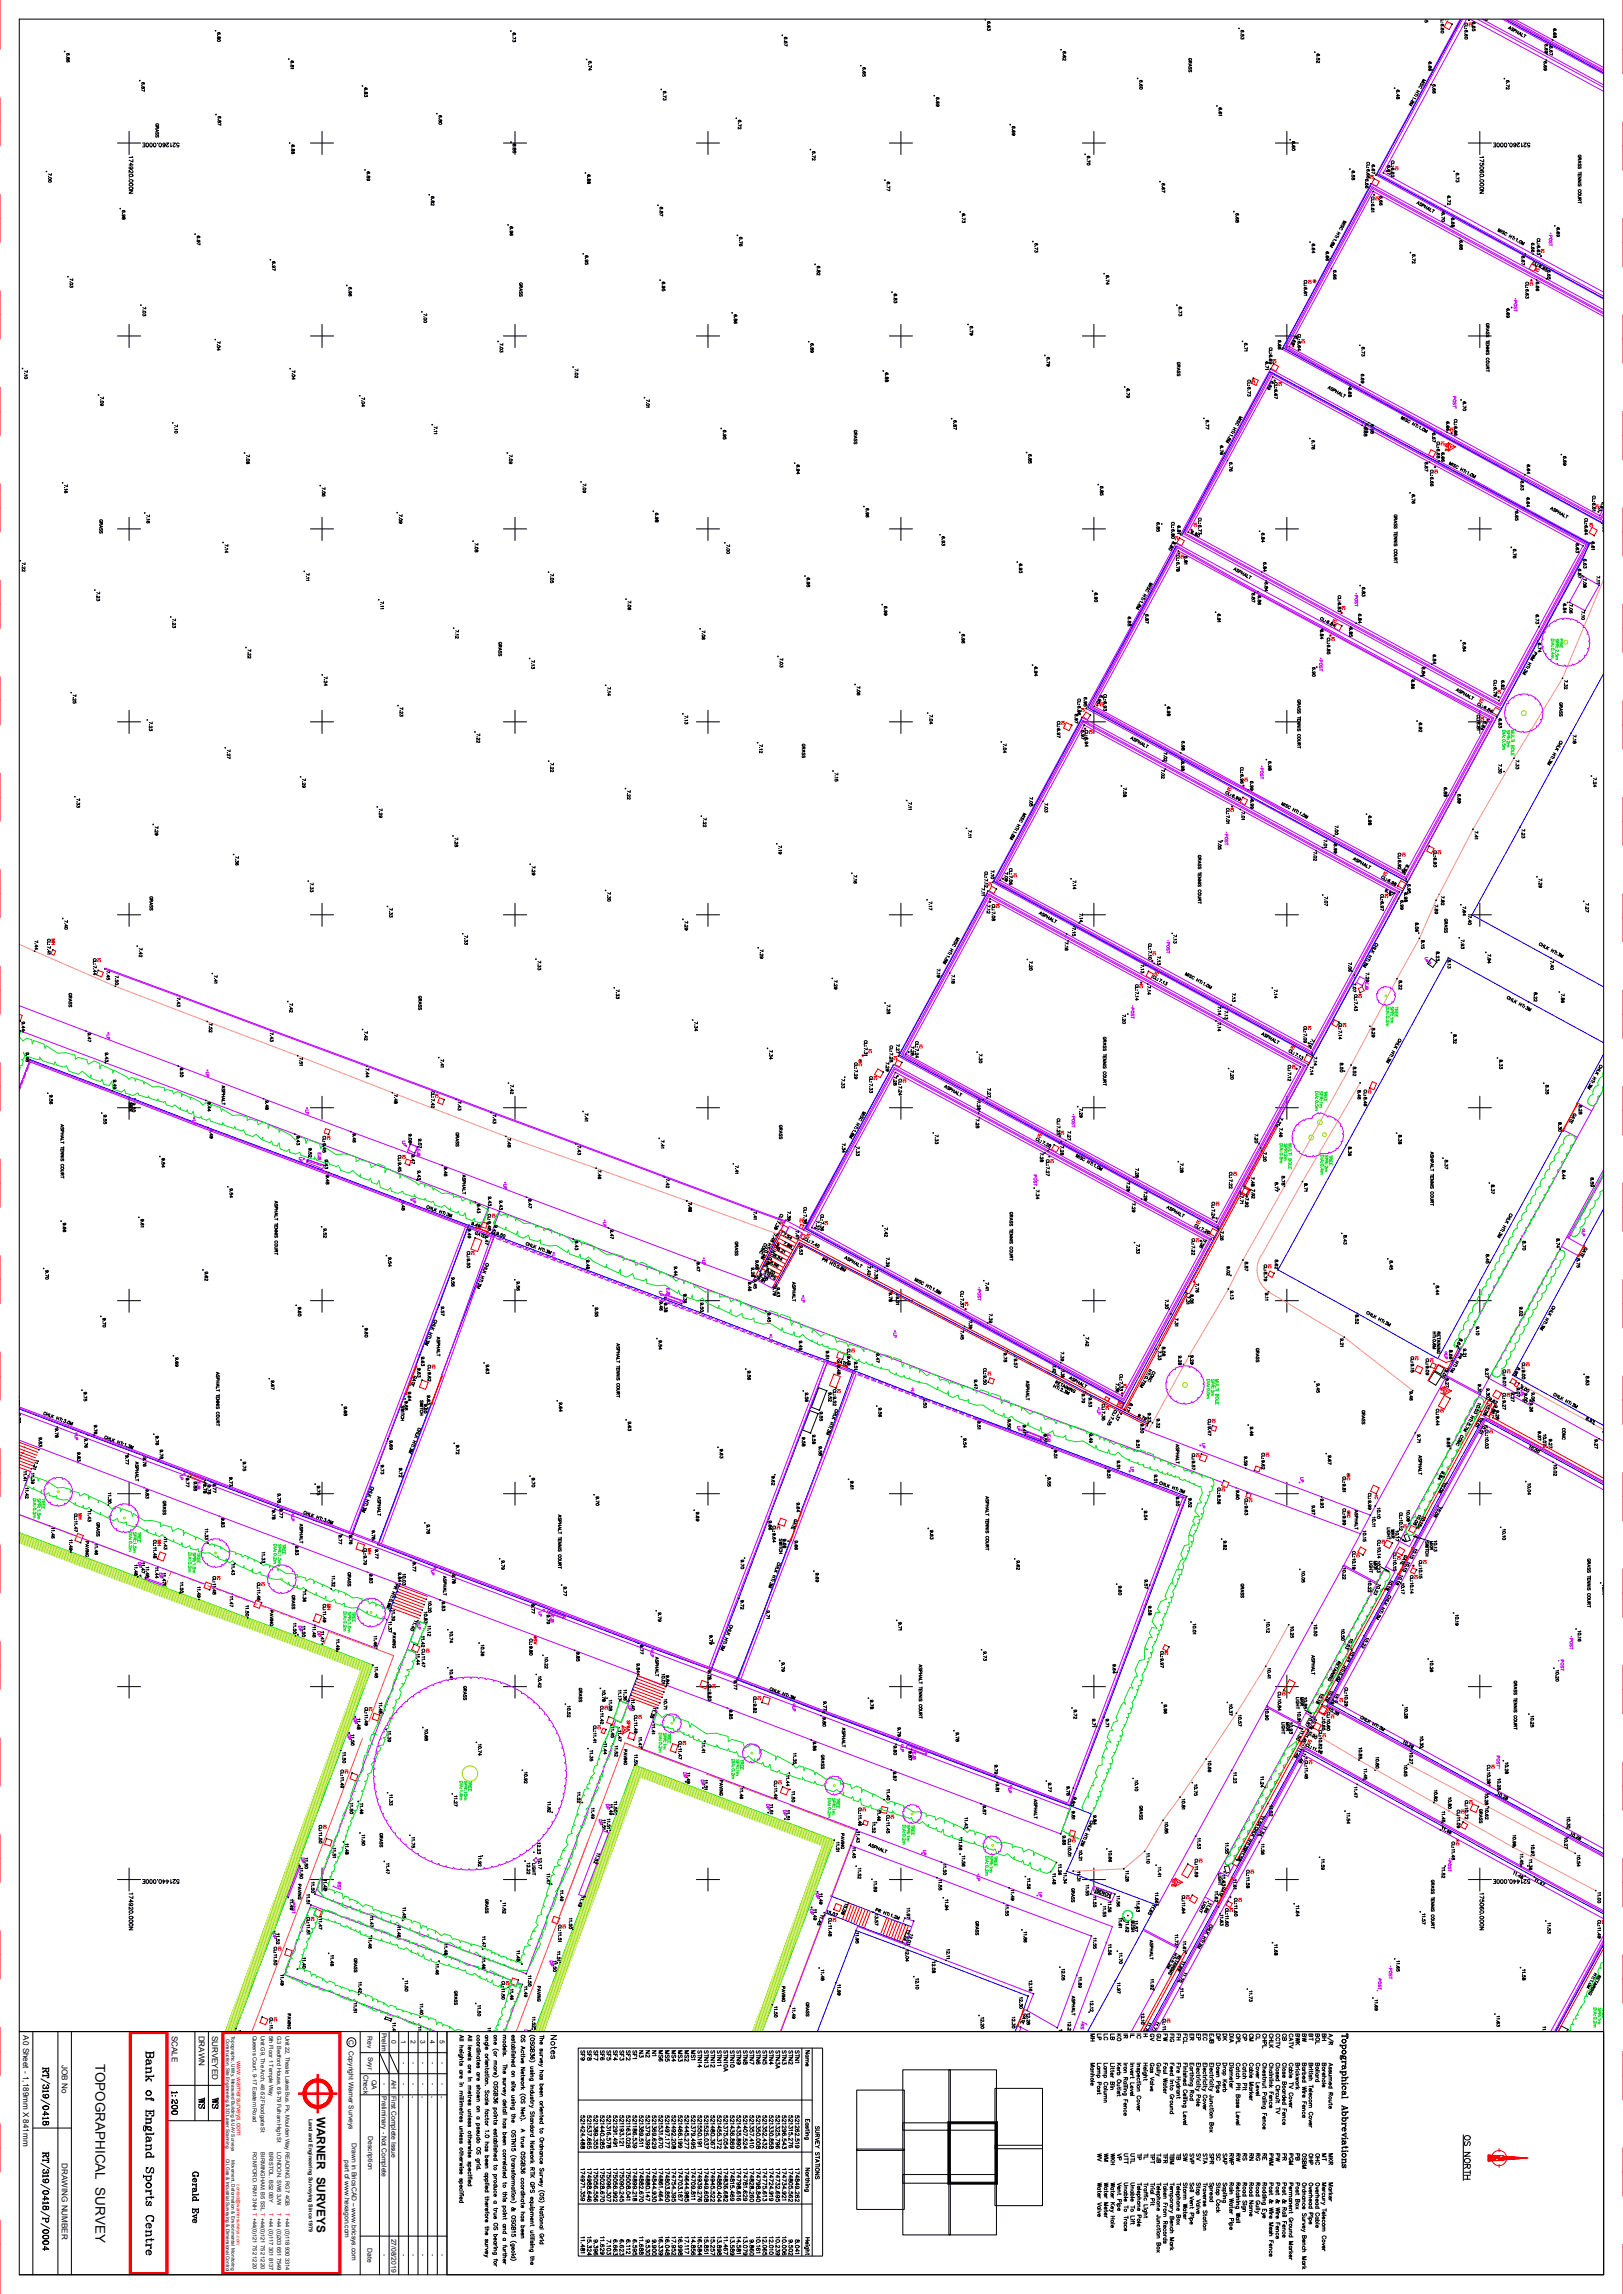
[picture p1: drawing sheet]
<svg xmlns="http://www.w3.org/2000/svg" width="841mm" height="1189mm" viewBox="0 0 841 1189" stroke-linecap="round" stroke-linejoin="round" font-family="sans-serif">
<defs><g id="words">
<text font-size="7" x="50" y="1070" transform="rotate(90 50 1070)">TOPOGRAPHICAL SURVEY</text>
<text font-size="6.1" x="164" y="1097" transform="rotate(90 164 1097)">WARNER SURVEYS</text>
<g font-size="4.2">
<text x="12" y="1055" transform="rotate(90 12 1055)">A0 Sheet - 1,189mm X 841mm</text>
<text x="89" y="1055" transform="rotate(90 89 1055)">SCALE</text>
<text x="103" y="1055" transform="rotate(90 103 1055)">DRAWN</text>
<text x="110" y="1055" transform="rotate(90 110 1055)">SURVEYED</text>
<text x="32" y="1070" transform="rotate(90 32 1070)">JOB No</text>
<text x="32" y="1121" transform="rotate(90 32 1121)">DRAWING NUMBER</text>
</g>
<g font-size="3.5">
<text x="190" y="1055" transform="rotate(90 190 1055)">Rev</text>
<text x="198" y="1053" transform="rotate(90 198 1053)">Prelim</text>
<text x="181" y="1057" transform="rotate(90 181 1057)">C</text>
<text x="203" y="1057" transform="rotate(90 203 1057)">0</text>
<text x="208" y="1057" transform="rotate(90 208 1057)">1</text>
<text x="213" y="1057" transform="rotate(90 213 1057)">2</text>
<text x="218" y="1057" transform="rotate(90 218 1057)">3</text>
<text x="223" y="1057" transform="rotate(90 223 1057)">4</text>
<text x="228" y="1057" transform="rotate(90 228 1057)">5</text>
<text x="181" y="1063" transform="rotate(90 181 1063)">Copyright Warner Surveys</text>
<text x="191" y="1066" transform="rotate(90 191 1066)">Svyr</text>
<text x="208" y="1069" transform="rotate(90 208 1069)">-</text>
<text x="213" y="1069" transform="rotate(90 213 1069)">-</text>
<text x="218" y="1069" transform="rotate(90 218 1069)">-</text>
<text x="223" y="1069" transform="rotate(90 223 1069)">-</text>
<text x="228" y="1069" transform="rotate(90 228 1069)">-</text>
<text x="188" y="1075" transform="rotate(90 188 1075)">Check</text>
<text x="193" y="1078" transform="rotate(90 193 1078)">QA</text>
<text x="198" y="1080" transform="rotate(90 198 1080)">-</text>
<text x="203" y="1078" transform="rotate(90 203 1078)">AH</text>
<text x="208" y="1080" transform="rotate(90 208 1080)">-</text>
<text x="213" y="1080" transform="rotate(90 213 1080)">-</text>
<text x="218" y="1080" transform="rotate(90 218 1080)">-</text>
<text x="223" y="1080" transform="rotate(90 223 1080)">-</text>
<text x="228" y="1080" transform="rotate(90 228 1080)">-</text>
<text x="198" y="1086" transform="rotate(90 198 1086)">Preliminary - Not Complete</text>
<text x="203" y="1086" transform="rotate(90 203 1086)">First Complete Issue</text>
<text x="208" y="1086" transform="rotate(90 208 1086)">-</text>
<text x="213" y="1086" transform="rotate(90 213 1086)">-</text>
<text x="218" y="1086" transform="rotate(90 218 1086)">-</text>
<text x="223" y="1086" transform="rotate(90 223 1086)">-</text>
<text x="228" y="1086" transform="rotate(90 228 1086)">-</text>
<text x="191" y="1107" transform="rotate(90 191 1107)">Description</text>
<text x="182" y="1111" transform="rotate(90 182 1111)">Drawn in BricsCAD – www.bricsys.com</text>
<text x="179" y="1119" transform="rotate(90 179 1119)">part of www.hexagon.com</text>
<text x="203" y="1160" transform="rotate(90 203 1160)">27/08/2019</text>
<text x="190" y="1165" transform="rotate(90 190 1165)">Date</text>
<text x="198" y="1168" transform="rotate(90 198 1168)">-</text>
<text x="208" y="1168" transform="rotate(90 208 1168)">-</text>
<text x="213" y="1168" transform="rotate(90 213 1168)">-</text>
<text x="218" y="1168" transform="rotate(90 218 1168)">-</text>
<text x="223" y="1168" transform="rotate(90 223 1168)">-</text>
<text x="228" y="1168" transform="rotate(90 228 1168)">-</text>
</g>
<text font-size="3.5" fill="#f00" x="123" y="1068" transform="rotate(90 123 1068)">www.warnersurveys.com</text>
<g font-size="3">
<text x="131" y="1055" transform="rotate(90 131 1055)">Queens Court, 9-17 Eastern Road</text>
<text x="135" y="1055" transform="rotate(90 135 1055)">Unit G9, The Arch, 48-52 Floodgate St</text>
<text x="139" y="1055" transform="rotate(90 139 1055)">5th Floor 1 Temple Way</text>
<text x="144" y="1055" transform="rotate(90 144 1055)">G.3 Bedford House, 69-79 Fulham High St</text>
<text x="148" y="1055" transform="rotate(90 148 1055)">Unit 22, Theale Lakes Bus. Pk, Moulden Way READING. RG7 4GB</text>
<text x="131" y="1115" transform="rotate(90 131 1115)">ROMFORD. RM1 3NH T +44(0)121 752 1220</text>
<text x="135" y="1115" transform="rotate(90 135 1115)">BIRMINGHAM. B5 5SL T +44(0)121 752 1220</text>
<text x="139" y="1115" transform="rotate(90 139 1115)">BRISTOL. BS2 0BY</text>
<text x="144" y="1115" transform="rotate(90 144 1115)">LONDON. SW6 3JW</text>
</g>
<g font-size="3" fill="#f00">
<text x="139" y="1147" transform="rotate(90 139 1147)">T +44 (0)117 301 8137</text>
<text x="144" y="1147" transform="rotate(90 144 1147)">T +44 (0)203 651 7549</text>
<text x="148" y="1147" transform="rotate(90 148 1147)">T +44 (0)118 930 3314</text>
</g>
<text font-size="2.8" x="160" y="1098" transform="rotate(90 160 1098)">Land and Engineering Surveying Since 1979</text>
<g font-size="2.4">
<text x="120" y="1055" transform="rotate(90 120 1055)">Topographic, Utility, Measured Building &amp; UAV Surveys</text>
<text x="117" y="1057" transform="rotate(90 117 1057)">Construction, Site Engineering &amp; 3D Laser Scanning</text>
<text x="117" y="1119" transform="rotate(90 117 1119)">Oil, Gas &amp; Industrial Surveying &amp; Dimensional Control</text>
<text x="120" y="1119" transform="rotate(90 120 1119)">Movement, Deformation &amp; Environmental Monitoring</text>
</g>
<text font-size="2.4" fill="#f00" x="123" y="1132" transform="rotate(90 123 1132)">contact@warnersurveys.com</text>
</g></defs>
<g fill="none" stroke="#000" stroke-width=".52">
<path d="M112 16h.1M113 18h.1M113 19l1 1v-1l-1 1zM113 17l1 1h-1l1-1v1M264 16h1M265 16h-1M266 19h.1M266 17v1v-1a.8 .8 0 0 1 1 0 .8 .8 0 0 1 0 1M267 19v1h-1M405 18h1M406 18h-1M407 19v1h-1a.7 .7 0 0 1 1-1 .7 .7 0 0 1 1 1"/>
<path d="M510 10h1M511 10h-1M512 13h.1M512 15v1l1-1v1v-1M512 11v1v-1a.7 .7 0 0 1 1 0 .7 .7 0 0 1 0 1M512 13v1v-1l1 1M642 15h.1M643 17h.1M643 18v1h1v-1h1v1M643 19v1h1h1v-1M644 16l-1 1 1-1v1M739 11v1v-1h1"/>
<path d="M739 10h.1M747 12h.1M747 14h.1M747 13h1h-1h1M747 15v1v-1a.8 .8 0 0 1 1 0v1M748 12h.1M748 10h-1v1M752 12l1 1M753 12l-1 1M759 15h.1M759 17h.1M759 13a.6 .6 0 0 1 0-1 .6 .6 0 0 1 1 0 .6 .6 0 0 1 0 1"/>
<path d="M760 16v1l-1-1a.8 .8 0 0 1 1 0 .8 .8 0 0 1 0 1M760 18v1l-1-1a.7 .7 0 0 1 1 0 .7 .7 0 0 1 0 1M760 15h.1M760 13h-1v1M761 10v1M763 13h.1M763 15v1h1v-1v1M763 11l1 1h-1a.7 .7 0 0 1 1-1 .7 .7 0 0 1 0 1M763 14h1h-1a.7 .7 0 0 1 1 0M769 10h.1M771 10l-1 1v-1M782 15l1-1v1"/>
<path d="M782 14l1 1M784 15v-1v2l-1-1M784 16h1h1l-1-1-1 1M786 16l1 1M786 16l-1 1M787 18l1-1v1M787 16l-1 2M787 17l1 1M789 17l-1 2h1M790 18h1M790 18v1M805 19h1l-1 1z"/>
<path d="M805 16v1M805 15l1 1-1-1a.8 .8 0 0 1 1 0 .8 .8 0 0 1 0 1M805 17l1 1h-1v-1h1v1M33 26l1 1M34 26l-1 1M35 29h.1M35 30l1 1v-1l-1 1zM35 28a.7 .7 0 0 1 1 1M35 31v1a.6 .6 0 0 1 0-1 .7 .7 0 0 1 1 1M149 30l1 1M150 30l-1 1M151 33h.1"/>
<path d="M151 34l1 1v-1l-1 1zM151 32a.7 .7 0 0 1 1 0M152 35v1h-1M266 21v1l1-1v1v-1M304 31h.1M305 33h.1M305 36h1l-1-1v1M305 32l1 1-1-1a.8 .8 0 0 1 1 0 .8 .8 0 0 1 0 1M306 34v1l-1-1M407 21h-1M407 21v1h-1a.7 .7 0 0 1 1-1 .7 .7 0 0 1 1 1M408 23v1l-2-1"/>
<path d="M446 34h.1M447 37h.1M447 39v1l1-1h1M448 35v1l-1-1a.8 .8 0 0 1 1 0 .8 .8 0 0 1 0 1M448 37v1l-1-1a.7 .7 0 0 1 1 0 .7 .7 0 0 1 0 1M550 26h.1M551 28h.1M551 27l1 1-1-1a.8 .8 0 0 1 1 0 .8 .8 0 0 1 0 1M551 29l1 1h-1l1-1v1M552 30v1l-1-1v1M616 32h1v1v-1M616 33l1 1h-1"/>
<path d="M616 35v1l1-1v1M616 36v1l1-1v1M616 33v1M617 31h-1a.6 .6 0 0 1 0-1 .6 .6 0 0 1 1 0 .6 .6 0 0 1 0 1M617 32l-1 1M681 27h.1M682 30h.1M683 30l-1 1h1v-1h1v1M683 28v1h-1v-1h1l1 1M683 32l1 1-2-1v1M740 34h.1M741 32v1l-1-1a.8 .8 0 0 1 1 0 .8 .8 0 0 1 1 1"/>
<path d="M741 34v1h-1v-1h1l1 1M741 36v1l-1-1a.8 .8 0 0 1 1 0 .8 .8 0 0 1 1 0v1M742 36h1M743 36h-1M800 33h.1M800 36a.7 .7 0 0 0 1 0M800 32l1 1-1-1a.8 .8 0 0 1 1 0 .8 .8 0 0 1 0 1M800 34l1 1h-1v-1h1v1M801 24v1M801 27a.6 .6 0 0 0 0 1 .7 .7 0 0 0 1-1h-1M801 23v1v-1a.7 .7 0 0 1 1 1M801 25v1v-1h1v1"/>
<path d="M801 31h.1M802 28h.1M803 26h.1M803 23v1M803 24l1 1-1-1a.8 .8 0 0 1 1 0 .8 .8 0 0 1 0 1M803 26l1 1h-1l1-1v1M804 20l1 1M804 28v1l-1-1M805 20l-1 1M72 42h1M73 42h-1M73 45l2 1v-1l-1 1z"/>
<path d="M74 44h-1M74 43v1l-1-1a.8 .8 0 0 1 1 0 .8 .8 0 0 1 1 1M75 46v1h-2M112 59v1M188 44v1M189 48l1 1v-1l-1 1zM189 47h.1M189 49v1h1v-1M189 46h1h-1h1M226 59h1M227 59h-1M228 60v1l-1-1a.7 .7 0 0 1 1 0 .7 .7 0 0 1 1 1"/>
<path d="M342 46l1 1M343 46l-1 1M344 49h.1M344 51v1l1-1v1v-1M344 47l1 1h-1l1-1v1M345 49v2l-1-1M484 49v1M485 52h.1M485 54a.7 .7 0 0 0 1 1 .7 .7 0 0 0 1-1h-1v1M486 51h-1a.7 .7 0 0 1 1-1 .7 .7 0 0 1 1 1h-1M486 53v1l-1-1a.8 .8 0 0 1 1 0 .8 .8 0 0 1 1 1h-1M589 40l1 1"/>
<path d="M590 40l-1 1M591 43h.1M591 42a.7 .7 0 0 1 1 1M591 44v1a.6 .6 0 0 1 0-1 .7 .7 0 0 1 1 1M630 55h1M631 55h-1M632 57h.1M632 56v1v-1a.7 .7 0 0 1 1 0 .7 .7 0 0 1 0 1M632 58v1v-1a.8 .8 0 0 1 1 0 .8 .8 0 0 1 0 1M633 59v1h-1M723 46h.1M724 48h.1"/>
<path d="M724 50h1l-1-1v1M724 50l1 1v-1l-1 1zM724 47v1v-1a.8 .8 0 0 1 1 0v1M731 53l1 1h-1l1 1-2-1M731 52h1v1h-1zM732 51h.1M732 51h2h-1M733 49h.1M733 49h2M734 50h.1M734 48h1M734 47l2 1"/>
<path d="M735 49l-1 1M735 47l-1 1M735 45a.6 .6 0 0 1 1 0 .6 .6 0 0 1 1 0 .7 .7 0 0 1-1 1M736 43v1h1v1M737 43h1M737 41l2 1h-2l1 1-1-1M741 44h1M742 44h-1M742 45h.1M743 44v1l-1-1a.8 .8 0 0 1 1 0 .8 .8 0 0 1 1 1M743 46v1l-1-1a.7 .7 0 0 1 1 0 .7 .7 0 0 1 1 1M743 47v1h-1a.8 .8 0 0 1 1-1 .8 .8 0 0 1 1 1"/>
<path d="M779 41h1M780 41h-1M781 43h.1M781 42v1v-1a.8 .8 0 0 1 1 0 .8 .8 0 0 1 0 1M782 45v1l-1-1v1M782 44v1l-1-1M61 74h12M67 68v12M74 74h1v2h-1M74 75h1M81 66h1v1l-1-1M81 67l1 1h-1"/>
<path d="M81 69v1l1-1v1M81 70v1l1-1v1M81 67v1M81 65a.6 .6 0 0 1 0-1 .6 .6 0 0 1 1 0 .6 .6 0 0 1 0 1M81 66v1M82 74h.1M86 75a.6 .6 0 0 1-1 0 .7 .7 0 0 1-1-1 .6 .6 0 0 1 1 0v2h-1M86 74h2l-2 2h1M89 74v2M90 74h1l-1 2h1M93 75v-1a.7 .7 0 0 0-1 0 .7 .7 0 0 0 0 1 .7 .7 0 0 0 1 0v1h-1M113 62h.1"/>
<path d="M113 63h1h-1zM113 60l1 1h-1a.8 .8 0 0 1 1-1 .8 .8 0 0 1 0 1M114 64v1l-1-1M150 74h.1M151 79l1 1v-1l-1 1zM151 77h.1M151 77l1 1v-1l-1 1zM152 75v1h-1l1-1v1M161 74h12M167 68v12M228 61h-1M228 62l1 1v-1l-1 1z"/>
<path d="M261 74h12M265 73v1M266 77l1 1v-1l-1 1zM266 76h.1M266 78v1h1v-1v1M266 75v1v-1a.8 .8 0 0 1 1 0v1M267 68v12M361 74h12M367 68v12M381 61l1 1M382 61l-1 1M383 64h.1"/>
<path d="M383 62v1a.8 .8 0 0 1 1-1 .8 .8 0 0 1 0 1M384 66v1l-1-1v1M384 64v1h-1M420 77v1M421 79h1h-1a.6 .6 0 0 1 1 0M461 74h12M467 68v12M523 64l1 1M524 64l-1 1M525 67h.1M525 69a.7 .7 0 0 0 0 1 .7 .7 0 0 0 1-1h-1v1M525 66a.8 .8 0 0 1 1 0"/>
<path d="M525 68l1 1M561 74h12M562 80h.1M567 68v12M661 74h12M667 68v12M668 72l1 1M669 72l-1 1M670 75h.1M670 73v1v-1l1 1M670 76a.7 .7 0 0 1 1-1 .7 .7 0 0 1 0 1M761 74h12"/>
<path d="M767 68v12M774 74h1v2h-1M774 75h1M782 74h.1M786 75a.6 .6 0 0 1-1 0 .7 .7 0 0 1-1-1 .6 .6 0 0 1 1 0v2h-1M786 74h1l-1 2h1M789 74v2M790 74h1l-1 2h1M793 75v-1a.7 .7 0 0 0-1 0 .7 .7 0 0 0 0 1 .7 .7 0 0 0 1 0v1h-1M24 89h.1M25 91h.1M27 90v1l-2-1"/>
<path d="M67 85h2h-1v1M67 99h2l-2 1h2M67 92h.1M67 87a.9 .9 0 0 0 1 1 .9 .9 0 0 0 1-1h-1v1M68 88l1 1-1 1-1-2v2M68 81l1 1h-2M69 83v1l-2-1M189 88h.1M190 91h.1M190 91l2 1-1-1-1 1zM190 93l1 1 1-1h-1v1M191 89v1h-1l1-1v1"/>
<path d="M303 89l1 1M304 89l-1 1M304 93l2 1v-1l-1 1zM305 92h-1M305 94l1 1v-1l-1 1zM305 91h-1a.8 .8 0 0 1 1 0 .8 .8 0 0 1 1 0M421 80h.1M422 82v1l-1-1v1M422 81v1l-1-1M458 93l1 1M459 93l-1 1M460 96h.1"/>
<path d="M460 94v1a.7 .7 0 0 1 1-1 .7 .7 0 0 1 0 1M461 97v1l-1-1M461 98v1l-1-1M563 83h.1M564 81v1h-1a.7 .7 0 0 1 1-1 .7 .7 0 0 1 1 1M565 83v1l-2-1M601 94h.1M602 97h.1M603 95v1l-1-1a.8 .8 0 0 1 1 0 .8 .8 0 0 1 1 1h-1M603 97v1l-1-1a.7 .7 0 0 1 1 0 .7 .7 0 0 1 1 1h-1M604 99v1l-2-1M699 87l1 1"/>
<path d="M700 87l-1 1M701 90h.1M701 92l1 1v-1l-1 1zM701 91v1v-1h1v1M701 89a.7 .7 0 0 1 1 0M708 94h.1M708 93v1v-1a.8 .8 0 0 1 1 0 .8 .8 0 0 1 0 1M708 95v1v-1l1 1M708 97h1M708 87h.1M708 89h.1M709 85l-1-1h1h1l-1 1"/>
<path d="M709 88v1l-1-1a.7 .7 0 0 1 1 0 .7 .7 0 0 1 1 1M709 90v1l-1-1a.8 .8 0 0 1 1 0 .8 .8 0 0 1 1 1M709 91v1h-1l1-1 1 1M709 87h.1M710 86h-2M710 95h1M711 95h-1M711 87h.1M711 85l1 1h-1a.8 .8 0 0 1 1-1 .8 .8 0 0 1 0 1M711 88h1h-1a.7 .7 0 0 1 1 0M711 99h1M712 99h-1"/>
<path d="M712 92v1M712 89v1l-1-1M713 91h.1M717 89v1M718 89h1M719 89h-1M719 87h.1M719 86l1 1-1-1a.7 .7 0 0 1 1 0 .7 .7 0 0 1 0 1M719 88l1 1-1-1a.8 .8 0 0 1 1 0 .8 .8 0 0 1 0 1M720 89v1h-1M721 86h.1M721 89h.1"/>
<path d="M721 84v-1l1 1M721 87l1 1h-1a.7 .7 0 0 1 1-1 .6 .6 0 0 1 0 1M721 89l1 1h-1a.7 .7 0 0 1 1-1 .6 .6 0 0 1 0 1M722 86h.1M722 91v1l-1-1v1M722 85h-1v1M753 89h1M754 89h-1M755 91h.1M755 93v1h1v-1M755 90v1v-1h1v1M756 92v1l-2-1"/>
<path d="M767 99h2l-2 1h2M767 92h.1M767 85a.7 .7 0 0 0 0 1 .7 .7 0 0 0 1 0 .7 .7 0 0 0 0-1h1v1M768 88a.6 .6 0 0 1 0 1 .6 .6 0 0 1-1 0 .6 .6 0 0 1 0-1h1l1 1M768 81l1 1h-2M769 83v1l-2-1M818 82h1v1v-1M818 83l1 1h-1M818 91v-1h1v1M818 92h1l-1 1h1M818 93h1l-1 1h1M818 90h1"/>
<path d="M818 95h1M818 85v1l1-1v1M818 86v1l1-1v1M818 96h1M818 99a.6 .6 0 0 1 0-1 .6 .6 0 0 1 1 0 .6 .6 0 0 1 0 1M818 84h.1M818 81a.6 .6 0 0 1 1 0M819 82l-1 1M819 90v1M819 89v1M62 108h.1M63 113l2 1-1-1-1 1z"/>
<path d="M63 111h.1M64 111h-1a.7 .7 0 0 0 1 1 .7 .7 0 0 0 1-1l-1 1M64 109v1h-1a.7 .7 0 0 1 1-1 .7 .7 0 0 1 1 1M222 101h1M223 101h-1M223 104l2 1v-1l-1 1zM224 103l-1 1M224 102v1h-1a.7 .7 0 0 1 1-1 .7 .7 0 0 1 1 1M225 106l-2-1v1M263 116v1M264 119h.1M264 120a.7 .7 0 0 0 1 1 .7 .7 0 0 0 1-1h-1v1"/>
<path d="M265 118h-1a.8 .8 0 0 1 1-1 .8 .8 0 0 1 1 1M341 106v1M342 109h.1M342 110h1h-1zM342 107l1 1h-1a.8 .8 0 0 1 1-1 .8 .8 0 0 1 0 1M343 111v1l-1-1M497 110h1M498 110h-1M499 112h.1M499 114v1h1M499 111v1v-1a.8 .8 0 0 1 1 0 .8 .8 0 0 1 0 1M500 113v1l-1-1"/>
<path d="M639 109l1 1M640 109l-1 1M640 114l2 1v-1l-1 1zM641 112h-1M641 111v1l-1-1a.8 .8 0 0 1 1 0 .8 .8 0 0 1 1 0v1M641 113v1h-1l1-1 1 1M694 119a.7 .7 0 0 1 1-1 .6 .6 0 0 1 0 1M695 117v1l1-1v1M695 116l2 1M696 114l2 1h-2l1 1-1-1M711 105h.1M711 107h.1"/>
<path d="M711 103v-1h1v1M711 106v1v-1a.7 .7 0 0 1 1 0 .7 .7 0 0 1 0 1M711 108v1v-1l1 1M712 105h.1M712 109v1h-1M712 101h.1M712 104h-1M715 103h.1M715 102l1 1-1-1a.7 .7 0 0 1 1 0 .7 .7 0 0 1 0 1M715 104l1 1-1-1a.8 .8 0 0 1 1 0 .8 .8 0 0 1 0 1M715 105l1 1h-1a.7 .7 0 0 1 1-1 .7 .7 0 0 1 0 1M734 105l1-1v2"/>
<path d="M735 105v1M737 106l-1-1v2v-1M737 106h1h-1v1M738 107l1 1M739 106l-1 2M739 109l2-2-1 2M740 107l-1 1M740 108v1M741 108v1v1M743 109h.1M743 109l-1 1M747 112h.1"/>
<path d="M748 110v1l-1-1a.8 .8 0 0 1 1 0 .8 .8 0 0 1 0 1M748 110h.1M749 112v1h-2M749 107h.1M750 103h.1M751 102h-1a.6 .6 0 0 1 1 0M751 105v1l-1-1v1M751 117l1 1M752 104v1l-2-1M752 117l-1 1M752 115h.1M752 117h2h-1l-1 1z"/>
<path d="M753 113v1l-1-1a.8 .8 0 0 1 1 0 .8 .8 0 0 1 1 1h-1M753 115v1l-1-1a.7 .7 0 0 1 1 0 .7 .7 0 0 1 1 1h-1M776 120l1-2v2l1-1-1 1M778 119v2M805 117h1M806 117h-1M807 120h.1M807 118v1v-1a.7 .7 0 0 1 1 0 .7 .7 0 0 1 0 1M818 103h1v1v-1M818 105h1M819 103l-1 1M819 101l-1 1h1"/>
<path d="M819 104v1M101 121v1M102 124h.1M102 125a.7 .7 0 0 0 1 0 .7 .7 0 0 0 1 0h-1M103 122v1h-1a.8 .8 0 0 1 1-1 .8 .8 0 0 1 1 1h-1M104 126v1l-2-1M140 134v1M141 137h.1M141 138a.7 .7 0 0 0 1 1 .7 .7 0 0 0 1-1h-1v1M142 136h-1a.8 .8 0 0 1 1 0 .8 .8 0 0 1 1 0h-1M143 139v1l-2-1M265 121v1h-1v-1h1l1 1"/>
<path d="M302 131v1M303 134h.1M303 135a.7 .7 0 0 0 1 1 .7 .7 0 0 0 1-1h-1v1M304 136l-1 1h1v-1h1v1M304 133h-1a.8 .8 0 0 1 1-1 .8 .8 0 0 1 1 1M382 122h.1M383 124v1M384 123v1l-1-1a.7 .7 0 0 1 1 0 .7 .7 0 0 1 1 1h-1M384 127h-1h1h1h-1M385 125v1l-2-1M422 137h1M423 137h-1"/>
<path d="M424 139l-1 1M424 138v1l-1-1a.8 .8 0 0 1 1 0 .8 .8 0 0 1 1 1M535 125h.1M536 128h.1M536 130l1 1v-1l1 1v-1M537 126v1l-1-1a.7 .7 0 0 1 1 0 .7 .7 0 0 1 1 1h-1M538 128v1h-2M679 125v1M680 128h.1M680 131h1l-1-1v1M680 126l1 1h-1l1-1v1M680 129h1h-1h1"/>
<path d="M687 132h.1M688 131h-1a.6 .6 0 0 1 1 0M688 133h-1a.6 .6 0 0 1 1 0 .6 .6 0 0 1 0 1M688 134v1h-1a.7 .7 0 0 1 1-1 .6 .6 0 0 1 0 1M689 134h1M690 134h-1M690 127h1h-2l1 1h-1M690 139h.1M690 125l1 2v-1h-1zM691 125h.1M691 124l1 1v-1M692 123h.1"/>
<path d="M692 122l1 1M693 123h.1M693 121l1 1M693 120l1 1M694 122l-1 1M694 121h-1M731 131h.1M732 133h.1M732 132l1 1-1-1a.8 .8 0 0 1 1 0 .8 .8 0 0 1 0 1M733 136l-1-1v1M733 134v1l-1-1M756 123l1 1"/>
<path d="M756 126h.1M756 128l2 1-1-1-1 1zM757 123l-1 1M757 125v1l-1-1a.7 .7 0 0 1 1 0 .7 .7 0 0 1 1 1M757 127v1l-1-1a.7 .7 0 0 1 1 0 .7 .7 0 0 1 1 1M780 120h-1v1h-1M781 121a.6 .6 0 0 0-1 0 .7 .7 0 0 0 1 1M782 122l1 1M783 122l-1 1M784 122l-1 1M784 122l1 1M785 124h.1"/>
<path d="M784 123v1M785 123h.1M786 124v1M786 125h1M788 126l1-1v2l1-1-1 1M789 134h.1M789 133v1v-1a.7 .7 0 0 1 1 0 .7 .7 0 0 1 0 1M789 135v1v-1a.8 .8 0 0 1 1 0 .8 .8 0 0 1 0 1M790 136v1h-1M790 131l1 1M791 131l-1 1M794 128h.1"/>
<path d="M794 126v1v-1a.7 .7 0 0 1 1 0 .7 .7 0 0 1 0 1M794 128v1v-1a.8 .8 0 0 1 1 0 .8 .8 0 0 1 0 1M794 130l1 1M794 132h1M795 132h-1M796 136a.6 .6 0 0 0-1 0 .6 .6 0 0 0-1 0 .7 .7 0 0 0 1 1M796 138h.1M796 136l-1 1 1 1M797 138h.1M797 129h.1M797 126h.1M797 131v1v-1l1 1v-1"/>
<path d="M797 137h.1M797 125a.6 .6 0 0 1 0-1 .6 .6 0 0 1 1 0 .6 .6 0 0 1 0 1M797 127v1a.7 .7 0 0 1 1-1 .7 .7 0 0 1 0 1M797 130h1M798 126h.1M798 125h-1v1M798 133h1M799 139h.1M799 138l-1-1v1v1v-1M799 133h-1M801 139l-1-1v1v1v-1h-1M802 139h-1v1h1l-1 1v-1"/>
<path d="M807 122v1h1v-1h-1l1 1M807 120l1 1h-1v-1h1v1M35 143v1M36 146h.1M37 148v1v-1l1 1v-1M38 144v1h-2M73 158h.1M76 159v1l-2-1M180 148h.1M181 150h.1M181 151a.7 .7 0 0 0 0 1 .7 .7 0 0 0 1-1h-1l1 1M181 149l1 1h-1a.6 .6 0 0 1 0-1 .7 .7 0 0 1 1 1"/>
<path d="M181 152l1 1h-1a.6 .6 0 0 1 0-1 .7 .7 0 0 1 1 1M269 148h2v1l-1-1M269 150h2l-2 1M269 151v1l1-1v1M269 153v1l1-1v1M270 150h.1M270 147v1a.7 .7 0 0 1-1-1 .6 .6 0 0 1 1 0 .6 .6 0 0 1 0 1M270 149h-1M342 145h.1M343 148h.1M343 148l1 1h1h-1M343 150v1h1v-1h1v1"/>
<path d="M344 146v1l-1-1a.7 .7 0 0 1 1 0 .7 .7 0 0 1 1 1h-1M424 140l1 1v-1l-1 1zM425 142h-2v1M462 151v1M463 155h2h-1v1zM463 154h.1M464 156v1v-1l1 1v-1M464 152v1h-1a.7 .7 0 0 1 1-1 .7 .7 0 0 1 1 1M572 142h.1M573 144h.1M573 147h2l-1-1v1M574 143v1l-1-1a.7 .7 0 0 1 1 0 .7 .7 0 0 1 1 1h-1"/>
<path d="M575 145v1l-2-1M610 158h.1M611 159l1 1-1-1a.7 .7 0 0 1 1 0 .7 .7 0 0 1 0 1M676 148h.1M676 151h.1M676 146v-1l1 1M676 149v1v-1a.8 .8 0 0 1 1 0 .8 .8 0 0 1 0 1M676 151v1v-1a.7 .7 0 0 1 1 0 .7 .7 0 0 1 0 1M677 148h.1M677 153h-1M677 147h-1v1M681 146h.1"/>
<path d="M691 142h.1M691 140l1 1-1-1a.8 .8 0 0 1 1 0 .8 .8 0 0 1 0 1M691 142l1 1h-1a.7 .7 0 0 1 1-1 .7 .7 0 0 1 0 1M691 144l1 1-1-1a.7 .7 0 0 1 1 0 .7 .7 0 0 1 0 1M783 159v1M791 149h.1M791 152h.1M791 154v1l1-1v1v-1M791 147a.6 .6 0 0 1 0-1 .6 .6 0 0 1 1 0 .6 .6 0 0 1 0 1M791 150v1v-1a.7 .7 0 0 1 1 0 .7 .7 0 0 1 0 1M791 152v1v-1a.7 .7 0 0 1 1 0 .7 .7 0 0 1 0 1M792 149h.1"/>
<path d="M792 148h-1v1M793 145h1M794 145h-1M796 148h.1M796 145h.1M796 146l1 1h-1l1-1v1M796 148l1 1h-1a.7 .7 0 0 1 1-1 .7 .7 0 0 1 0 1M796 150l1 1-1-1a.8 .8 0 0 1 1 0 .8 .8 0 0 1 0 1M801 144l1 1M802 144l-1 1M802 142h.1M802 144v1l1-1v1"/>
<path d="M802 140l1 1-1-1a.7 .7 0 0 1 1 0 .7 .7 0 0 1 0 1M802 142l1 1h-1l1-1v1M61 174h12M67 168v12M74 161h.1M74 163v1l1-1 1 1v-1M111 176h1M112 176h-1M113 178v1M114 177v1l-1-1M161 174h12M167 168v12"/>
<path d="M218 161l1 1M219 161l-1 1M220 164h.1M221 163v1l-1-1M258 177h.1M259 179v1M261 178v1l-2-1M261 174h12M267 168v12M361 174h12M367 168v12M379 162h1"/>
<path d="M380 162h-1M381 165h-1M381 165l1 1v-1l-2 1zM381 163v1h-1l1-1 1 1M381 167v1l-1-1a.8 .8 0 0 1 1 0 .8 .8 0 0 1 1 1M419 177h.1M420 180h.1M421 178v1h-1l1-1v1M461 174h12M467 168v12M501 168h1M502 168h-1"/>
<path d="M503 171h.1M503 173a.7 .7 0 0 0 0 1 .7 .7 0 0 0 1-1h-1l1 1M503 169v1v-1l1 1M504 171v1h-1M561 174h12M567 168v12M611 161h.1M611 163v1l1-1v1v-1M612 161v1h-1M644 177h.1M645 179h.1M645 178l1 1-1-1a.7 .7 0 0 1 1 0 .7 .7 0 0 1 0 1"/>
<path d="M661 174h12M662 178h.1M663 176v1h-1l1-1 1 1M663 179h-1a.8 .8 0 0 1 1 0 .8 .8 0 0 1 1 0M667 168v12M668 179v1M669 178h1v1h1l-1-1h-1zM670 179h.1M671 176h-1M671 176v1h-1v-1h1v1M671 174v1v-1a.8 .8 0 0 1 1 1 .8 .8 0 0 1 0 1M673 176h.1"/>
<path d="M673 179h.1M673 174h-1l1-1 1 1M673 177v1v-1a.8 .8 0 0 1 1 1M673 179v1v-1a.8 .8 0 0 1 1 1M674 175h-2v1M704 179h1M705 179h-1M761 174h12M767 168v12M770 169h2l-1 1v-1M770 171h2l-2 1M770 179v-1h2v1"/>
<path d="M770 179h2l-2 1h2M770 177h2M770 172v1l1-1v1M770 174v1l1-1v1M771 171v1M771 168h-1h1v1M771 170h-1M771 178h.1M772 176v1M781 162h.1M781 164a.7 .7 0 0 0 0 1 .7 .7 0 0 0 1-1h-1l1 1M781 160l1 1h-1l1-1v1"/>
<path d="M781 162v1v-1a.7 .7 0 0 1 1 0 .7 .7 0 0 1 0 1M12 191h.1M13 194h.1M14 194h-1M14 192v1l-1-1M113 181h1h-1v1M150 191h1M151 191h-1M151 194h.1M151 196h2h-1v1M153 192v1l-2-1M259 182l1 1v-1h1"/>
<path d="M297 190h.1M298 193h.1M299 195v1l-1-1v1M299 191v1h-1M420 180l1 1v-1l-1 1zM420 182a.7 .7 0 0 0 1 1 .7 .7 0 0 0 0-1v1M458 192h.1M459 195h.1M459 196h1v-1l-1 1zM459 197l1 1v-1l-1 1zM459 193v1a.7 .7 0 0 1 1-1 .7 .7 0 0 1 0 1M541 184h1"/>
<path d="M542 184h-1M543 187h.1M543 189v1l1-1h-1v1M543 185v1v-1a.8 .8 0 0 1 1 1M544 187v1h-2M610 189h2l-1 1v-1M610 191h2l-2 1M610 192v1l1-1v1M610 194v1l1-1v1M610 191v1M611 189h-1a.6 .6 0 0 1 0-1 .6 .6 0 0 1 1 0 .6 .6 0 0 1 0 1M611 190h-1"/>
<path d="M646 182h-1M646 180v1l-1-1M647 200h.1M647 198a.6 .6 0 0 1 0-1 .6 .6 0 0 1 1 0 .6 .6 0 0 1 0 1M648 198h-1v1M649 196h1M650 196h-1M656 189h.1M656 188h1h-1h1M657 191h-1M657 190v1l-1-1M658 186h.1"/>
<path d="M658 183h.1M658 188a.7 .7 0 0 0 0 1 .7 .7 0 0 0 1-1h-1l1 1M658 181a.6 .6 0 0 1 0-1 .6 .6 0 0 1 1 0 .6 .6 0 0 1 0 1M658 199h.1M658 200a.7 .7 0 0 1 1 0 .7 .7 0 0 1 0 1h-1M658 191h.1M658 184v1v-1a.8 .8 0 0 1 1 0 .8 .8 0 0 1 0 1M658 186v1v-1a.8 .8 0 0 1 1 0 .8 .8 0 0 1 0 1M659 183h.1M659 198h-1h2l-1 1M659 182h-1v1M659 195l1 1"/>
<path d="M660 195l-1 1M660 188v1M660 197h1M661 199h-1l1-1 1 1M661 197h-1M662 200h-2v1M663 180v1l-1-1a.8 .8 0 0 1 1 0 .8 .8 0 0 1 1 1M664 181h1M665 181h-1M672 181h2h-1v1M700 200h.1M705 199v1"/>
<path d="M705 195v1M705 198h1h1h-1M706 194v1h-1l1-1 1 1M706 196v1l-1-1a.7 .7 0 0 1 1 0 .7 .7 0 0 1 1 1M706 181v1M706 184v1l1-1M706 180l1 1h-1l1-1v1M707 182v1l-1-1M770 181h2l-2 1h2M770 190h2l-1 1v-1M770 182h2M770 192h2"/>
<path d="M770 183v1l1-1v1M770 187v-1h1h1l-1 1M771 191h-1M772 189h-2l2 1M772 192v1M51 205h.1M52 207h.1M52 209a.7 .7 0 0 0 1 1 .6 .6 0 0 0 0-1v1M54 206v1l-2-1M89 219h1M90 219h-1M186 205h1"/>
<path d="M187 205h-1M187 210h2h-1v1M188 208h-1M189 206v1l-2-1M224 220h.1M334 206h.1M335 209h.1M336 211h-1M336 207v1l-1-1M493 217h.1M494 219v1M495 218v1l-1-1a.7 .7 0 0 1 1 0 .7 .7 0 0 1 1 1h-1"/>
<path d="M583 200v1M584 203h.1M584 205a.7 .7 0 0 0 1 1 .7 .7 0 0 0 0-1l-1 1h1M584 202a.8 .8 0 0 1 1-1 .8 .8 0 0 1 0 1M585 204v1l-1-1M624 217h.1M625 219h.1M625 218l1 1h-1l1-1v1M642 218l-1 1 1-1v1M642 217l1 1M642 216h2h-2l1 1h-1M647 202h.1"/>
<path d="M647 204v1h1v-1M647 201l1 1M648 203v1l-1-1M657 201v1l1-1h-1v1M661 201h.1M661 203l-1 1M661 202v1h-1l1-1 1 1M661 204v1l-1-1a.8 .8 0 0 1 1 0 .8 .8 0 0 1 1 1M662 206v1l-2-1M688 201l1-1v2M688 201h1M691 201h-1v1h-1"/>
<path d="M691 202h1l-1-1v2M692 203h1M693 202l-1 1M693 204l2-1-1 2M694 203l-1 1M694 204h.1M695 204v1M696 204l1 1M697 205l-1 1M699 203h.1M699 205h1l-1 1zM699 201v1v-1a.8 .8 0 0 1 1 0 .8 .8 0 0 1 0 1"/>
<path d="M699 203v1v-1a.7 .7 0 0 1 1 0 .7 .7 0 0 1 0 1M706 219h1M707 219h-1M708 220v1l-1-1a.8 .8 0 0 1 1 0 .8 .8 0 0 1 1 1M709 219h.1M726 217l1-1-1 1 2-1-1 2M728 217l-1 1M729 218v-1v1h-1M731 218a.6 .6 0 0 0-1 0 .6 .6 0 0 0 0 1M732 220h1M732 219v1M733 219v2"/>
<path d="M734 220h1M734 220v1M750 219a.8 .8 0 0 1 1 0M754 218a.6 .6 0 0 1 1 0M755 219h-1v1M757 207h.1M758 210h.1M759 208v1l-1-1a.7 .7 0 0 1 1 0 .7 .7 0 0 1 1 1h-1M760 210v1h-2M91 222h.1M92 222v1h-1M92 220v1l-1-1"/>
<path d="M127 235h.1M128 237h.1M128 239l1 1v-1l-1 1zM129 236v1l-1-1M225 223h.1M226 223v1h-1M226 224v1h-1M226 221v1l-1-1M263 235h.1M264 237h.1M264 239a.7 .7 0 0 0 1 1M265 236v1l-1-1"/>
<path d="M374 222h.1M375 225h.1M375 225a.7 .7 0 0 0 0 1 .7 .7 0 0 0 1-1h-1l1 1M375 227v1l1-1M375 223l1 1h-1a.6 .6 0 0 1 0-1 .7 .7 0 0 1 1 1M412 240h.1M443 225h1v1l-1-1M443 226l1 1h-1M443 228h1v1M443 229v1l1-1v1M443 226v1M443 224a.6 .6 0 0 1 0-1 .6 .6 0 0 1 1 0 .6 .6 0 0 1 0 1"/>
<path d="M443 225v1M494 220l2 1-1-1-1 1zM496 222v1l-2-1M532 234v1M533 238l1 1v-1l-1 1zM533 237h.1M533 239v1h1v-1h1v1M533 235l1 1h-1a.8 .8 0 0 1 1-1 .8 .8 0 0 1 0 1M626 220v1l-1-1M626 221v1h-1M632 233h.1M633 231v1l-1-1a.8 .8 0 0 1 1 0 .8 .8 0 0 1 1 1"/>
<path d="M633 235h-1a.7 .7 0 0 1 1 0 .7 .7 0 0 1 1 0M634 233v1h-2M634 235h1M635 235h-1M636 228l1 1-1-1 1 2-2-1M636 239h.1M637 227v1l1-1-2 1zM637 226h.1M637 225l2 1M638 240v1l-1-1a.8 .8 0 0 1 1 0v1M638 224h.1M638 223l2 1"/>
<path d="M639 225h.1M639 222l1 1M639 222h2M640 224l-1 1M640 222v1M640 220v-1h1l1 1-1 1M679 227h.1M680 230h.1M680 228l1 1h-1a.6 .6 0 0 1 0-1 .7 .7 0 0 1 1 1M680 232l1 1h-1a.7 .7 0 0 1 1-1 .6 .6 0 0 1 0 1M681 230v1h-1M706 220v1"/>
<path d="M707 223h.1M707 225l1 1v-1l-1 1zM707 221l1 1h-1a.8 .8 0 0 1 1-1 .8 .8 0 0 1 0 1M707 224h1h-1a.7 .7 0 0 1 1 0M707 221h.1M708 223h-1a.7 .7 0 0 0 1 1 .7 .7 0 0 0 1 0h-1M708 222v1l-1-1a.8 .8 0 0 1 1 0 .8 .8 0 0 1 1 1M710 222h.1M710 224h2h-1v1zM711 220v1h-1l1-1 1 1M711 222v1l-1-1a.7 .7 0 0 1 1 0 .7 .7 0 0 1 1 1M734 221h.1"/>
<path d="M735 221h.1M736 221l-1 1M736 223h.1M738 224l1-2v2l1-1-1 1M739 240h-1h1h1M741 239v1M742 226h.1M743 237h.1M743 225h-1a.8 .8 0 0 1 1-1 .8 .8 0 0 1 1 1M743 227v1l-1-1a.7 .7 0 0 1 1 0 .7 .7 0 0 1 1 0v1M743 224h.1M744 228v1l-2-1"/>
<path d="M745 234h.1M745 232h.1M745 236l1 1v-1l-1 1zM745 230a.6 .6 0 0 1 0-1 .6 .6 0 0 1 1 0 .6 .6 0 0 1 0 1M745 233v1v-1a.8 .8 0 0 1 1 0 .8 .8 0 0 1 0 1M745 235v1v-1a.8 .8 0 0 1 1 0 .8 .8 0 0 1 0 1M746 232h.1M745 239h1M746 239h-1M746 231h-1M747 236h.1M747 235h1h-1h1"/>
<path d="M747 237l1 1-1-1a.8 .8 0 0 1 1 0 .8 .8 0 0 1 0 1M747 238l1 1-1-1a.8 .8 0 0 1 1 0 .8 .8 0 0 1 0 1M750 220h.1M750 224h.1M750 221l1 1M750 222v1v-1a.8 .8 0 0 1 1 1M752 224v1M754 220h.1M754 223h.1M754 221v1v-1a.7 .7 0 0 1 1 0 .7 .7 0 0 1 0 1M754 223v1v-1l1 1M754 225v1v-1a.8 .8 0 0 1 1 0 .8 .8 0 0 1 0 1"/>
<path d="M755 220h.1M809 235v1M810 238h.1M811 237h-1h1M811 239v1l-1-1a.8 .8 0 0 1 1 0 .8 .8 0 0 1 0 1M32 250h1M33 250h-1M34 253h-1M34 255h-1h1h1M35 253v1h-2M35 251v1h-2M166 252h.1"/>
<path d="M167 254h.1M167 256l1 1-1-1a.7 .7 0 0 1 1 0 .7 .7 0 0 1 0 1M168 253v1l-1-1M301 250h.1M302 252h.1M302 254a.7 .7 0 0 0 1 1M304 251v1l-2-1M413 245h1h-1v1M413 243h.1M413 243a.7 .7 0 0 0 1 1 .6 .6 0 0 0 0-1l-1 1h1M413 241l1 1-1-1a.8 .8 0 0 1 1 0 .8 .8 0 0 1 0 1M569 251h.1"/>
<path d="M570 254l2 1-1-1-1 1zM570 254h.1M570 256v1h1v-1h1v1M571 252v1l-1-1a.7 .7 0 0 1 1 0 .7 .7 0 0 1 1 1h-1M637 241h.1M638 243v1h-1a.7 .7 0 0 1 1-1 .7 .7 0 0 1 0 1M639 242v1l-2-1M730 255l1 1M731 255l-1 1M732 258h.1M732 256v1a.7 .7 0 0 1 1-1 .7 .7 0 0 1 0 1M732 260v1v-1a.7 .7 0 0 1 1 0 .7 .7 0 0 1 0 1"/>
<path d="M733 259v1l-1-1M739 241h-1M739 242v1l-1-1a.7 .7 0 0 1 1 0 .7 .7 0 0 1 1 1M740 243v1h-2M741 246h.1M741 249h.1M742 245a.6 .6 0 0 1 0-1 .6 .6 0 0 1 0 1M742 247v1h-1a.8 .8 0 0 1 1-1 .8 .8 0 0 1 1 1M742 250h-1a.7 .7 0 0 1 1-1 .7 .7 0 0 1 1 1M742 251v1l-1-1a.7 .7 0 0 1 1 0 .7 .7 0 0 1 1 1M742 246h.1M743 245h-2v1"/>
<path d="M743 242h1M744 242h-1M751 241l1-2-1 2 2-1-1 1M753 240l-1 2M754 241h-1l1 1h-1M756 242a.7 .7 0 0 0-1-1 .7 .7 0 0 0-1 1 .7 .7 0 0 0 1 1M757 243l1 1M757 242v2M758 243v1M759 243l1 1M759 245h.1M759 243l-1 2"/>
<path d="M760 244h.1M761 245l-1 1M761 246h.1M763 247l1-1v1l1-1-1 2M788 251h.1M788 253v1l1-1 1 1v-1M788 248l1 1M789 249v1h-1l1-1v1M789 252h-1a.8 .8 0 0 1 1-1 .8 .8 0 0 1 0 1M789 248l-1 1M790 246h.1M791 260h.1"/>
<path d="M791 245h2l-1-1v2M791 242h.1M792 258v1l-1-1a.8 .8 0 0 1 1 0 .8 .8 0 0 1 0 1M792 241v1h-1l1-1 1 1M792 243v1l-1-1a.8 .8 0 0 1 1 0 .8 .8 0 0 1 1 1M810 240a.7 .7 0 0 0 1 1 .7 .7 0 0 0 0-1v1M825 260h.1M826 258l-1-1h1h1l-1 1M826 260h.1M827 259h-2M52 271h1v1l-1-1M52 272l1 1h-1"/>
<path d="M52 274v1l1-1v1M52 275v1l1-1v1M52 273h.1M52 270a.6 .6 0 0 1 1 0M52 271v1M61 274h12M67 268v12M75 266h.1M76 268h.1M76 270l1 1-1-1a.8 .8 0 0 1 1 0 .8 .8 0 0 1 0 1M77 269h-1M77 267v1l-1-1"/>
<path d="M161 274h12M167 268v12M206 266h.1M207 268h.1M207 270a.7 .7 0 0 0 1 1 .7 .7 0 0 0 0-1h-1l1 1M208 267v1l-1-1M261 274h12M267 268v12M338 265h1M339 265h-1M340 270h1l-1 1zM340 267v1"/>
<path d="M340 268v1h1v-1h-1l1 1M340 266v1v-1a.7 .7 0 0 1 1 0 .7 .7 0 0 1 0 1M361 274h12M367 268v12M448 262v1M449 265h.1M449 266v1l1-1h-1l1 1M449 264a.7 .7 0 0 1 1-1 .7 .7 0 0 1 0 1M449 267v1v-1a.8 .8 0 0 1 1 0 .8 .8 0 0 1 0 1M461 274h12M467 268v12M487 277h.1"/>
<path d="M488 280h.1M489 278v1h-1l1-1v1M561 274h12M567 268v12M599 273l2 1-1-1v1zM600 272h-1M600 274v1h1M600 271v1v-1h1v1M602 271v1M607 273h.1M607 276h.1M607 277h1l-1 1z"/>
<path d="M607 272v-1h1v1M608 274v1h-1a.8 .8 0 0 1 1-1 .8 .8 0 0 1 0 1M608 273h.1M609 272h-2v1M610 275l2 1-1-1-1 1zM610 274h.1M611 273h-1h1h1h-1M611 279h.1M611 276h1h-2M612 277h.1M616 276h.1M617 274l1 1"/>
<path d="M618 274l-1 1M618 277h.1M618 276v-1a.7 .7 0 0 0-1 1 .7 .7 0 0 0 1 1v-1h-1M620 276v2l-1-1 1-1zM621 271h.1M621 274h.1M621 270a.6 .6 0 0 1 0-1 .6 .6 0 0 1 1 0 .6 .6 0 0 1 0 1M621 272l1 1-1-1a.7 .7 0 0 1 1 0 .7 .7 0 0 1 0 1M622 271h.1M623 270h-2v1M623 274v1h-2M623 276v1l-2-1"/>
<path d="M653 275v1M654 279h1h-1zM654 278h.1M654 276l1 1h-1l1-1v1M661 274h12M667 268v12M722 268h2v1l-1-1M722 270h2l-2 1M722 278v-1h2v1M722 278h2l-2 1h2M722 280h2l-2 1h2M722 276h2"/>
<path d="M723 271v1l1-1v1M723 273v1l1-1v1M723 270v1M723 268a.6 .6 0 0 1 0-1 .6 .6 0 0 1 1 0 .6 .6 0 0 1 0 1M723 269h-1M723 277h.1M724 276v1M761 274h12M767 268v12M785 267h.1M785 269v1l1-1h1v1M786 265v1h-1l1-1v1"/>
<path d="M786 267v1l-1-1a.7 .7 0 0 1 1 0 .7 .7 0 0 1 1 1h-1M786 264h.1M790 263h.1M791 262h2h-1v1M792 260v1h-1v-1h1v1M803 264l2-1-1 1M804 264h.1M806 264h-1l1 1-1-1M806 265h1v-1l-1 1M808 265v1M808 265l-1 1M809 267l1-1v1"/>
<path d="M809 265l-1 2M809 267h1M811 266l-1 2h1M812 267h1M812 267l-1 1M821 271h.1M821 277h2l-1-1v1M821 274h.1M822 270a.7 .7 0 0 1-1-1 .6 .6 0 0 1 1 0 .6 .6 0 0 1 0 1M822 272v1h-1l1-1v1M822 275v1l-1-1a.8 .8 0 0 1 1 0 .8 .8 0 0 1 1 0l-1 1M822 271h.1"/>
<path d="M823 270h-2v1M825 262h.1M826 261v1h-1a.7 .7 0 0 1 1-1 .6 .6 0 0 1 0 1M826 263v1h-1a.7 .7 0 0 1 1-1 .6 .6 0 0 1 0 1M826 277v1M826 264l1 1h-2M828 265h.1M829 267h.1M829 263l-1 1 1 1v-1l1 1v-1M830 262h.1M830 262v1h-1a.7 .7 0 0 1 1-1 .6 .6 0 0 1 0 1M830 271h.1"/>
<path d="M831 272v1M831 260v1h-1v-1l1 1M831 275v1M831 271v1M831 273v1M10 290l1 1M11 290l-1 1M12 293h.1M13 294v1l-1-1v1M13 295v1l-1-1v1M13 292v1l-1-1M115 281h1"/>
<path d="M116 281h-1M117 286h1l-1-1v1M117 284h.1M118 284v1h-1M118 282v1l-1-1M158 296h.1M159 299h.1M160 299v1h-1M160 297v1l-1-1M245 280v1M246 283h.1M246 285l2 1-1-1-1 1z"/>
<path d="M248 282v1l-2-1M284 296v1M285 299h.1M287 297v1h-2M375 281h1M376 281h-1M377 284h.1M378 282v1h-1M417 298v1M419 300h-1a.8 .8 0 0 1 1-1 .8 .8 0 0 1 1 1h-1M488 280a.7 .7 0 0 0 1 1 .7 .7 0 0 0 0-1v1M488 282v1l1-1 1 1v-1"/>
<path d="M527 291h.1M528 294h.1M528 295a.7 .7 0 0 0 1 0 .7 .7 0 0 0 1 0h-1M528 296l1 1v-1l1 1v-1M529 292v1h-1a.7 .7 0 0 1 1-1 .7 .7 0 0 1 1 1h-1M607 283l1 1v-1h-2zM607 282h.1M608 281v1h-1l1-1v1M609 281v1M610 290h.1M610 293h.1M610 295l1 1v-1l-1 1z"/>
<path d="M610 289v-1h1v1M610 292a.7 .7 0 0 1 1-1 .7 .7 0 0 1 0 1M610 285l1 1M611 290h.1M611 285l-1 1M611 287h.1M611 289h-1v1M611 294v1l-1-1M614 290h.1M614 291h1h-1zM614 288v1a.7 .7 0 0 1 1-1 .7 .7 0 0 1 0 1M615 292h-1"/>
<path d="M639 295l1-1v2M640 295h.1M642 295h-1v1M642 296h1v-1l-1 2M643 297h1M644 296l-1 2M644 298l2-1-1 2M645 297l-1 1M645 298h.1M647 298l-1 1 1 1M648 298l1 1M648 299l-1 1"/>
<path d="M654 296v1M654 281h1l-1-1v1M655 296h1l-1-1v1M655 293h.1M655 294l1 1v-1l-1 1zM655 292a.8 .8 0 0 1 1-1 .8 .8 0 0 1 0 1M722 289h2v1l-1-1M722 281h2M722 291h2M723 282v1l1-1v1M723 286a.6 .6 0 0 1 0-1 .6 .6 0 0 1 1 0 .6 .6 0 0 1 0 1M723 290h-1"/>
<path d="M724 288h-2l2 1M724 291v1M783 284h.1M784 286h.1M785 285v1l-1-1a.8 .8 0 0 1 1 0 .8 .8 0 0 1 1 0l-1 1M785 288v1l-1-1a.8 .8 0 0 1 1 0 .8 .8 0 0 1 1 1h-1M786 287v1l-2-1M817 283h.1M817 285v1h1v-1M817 282v1v-1a.7 .7 0 0 1 1 0 .7 .7 0 0 1 0 1M817 284v1v-1a.8 .8 0 0 1 1 0 .8 .8 0 0 1 0 1M818 297h.1"/>
<path d="M818 297l1 1v-1l-1 1zM818 295l1 1h-1a.7 .7 0 0 1 1-1 .6 .6 0 0 1 0 1M819 299v1l-1-1M820 298v1M820 290h.1M820 283h1M820 299h1M821 283h-1M821 291h.1M821 299h-1M821 293v1h1M821 290v1v-1a.7 .7 0 0 1 1 0 .7 .7 0 0 1 0 1"/>
<path d="M821 292v1v-1a.7 .7 0 0 1 1 0 .7 .7 0 0 1 0 1M822 300v1l-2-1M824 281v1M825 282h.1M825 281l1 1h-1a.6 .6 0 0 1 0-1 .7 .7 0 0 1 1 1M825 283l1 1h-1a.7 .7 0 0 1 1-1 .6 .6 0 0 1 0 1M826 284v1h-1M829 299v1l-2-1M49 306h.1M50 308h.1M50 310l1 1h1M51 309v1l-1-1v1"/>
<path d="M52 307v1l-2-1M88 320h1M89 320h-1M160 300v1h-1M196 311h.1M197 313h.1M198 314h1h-2M198 315h1h-2M199 312v1l-2-1M286 301l-1 1h1v-1h1v1M324 310l1 1M325 310l-1 1"/>
<path d="M326 313h-1M326 315v1h-1l1-1 1 1M327 311v2l-2-1M418 301h.1M418 303l2 1-1-1-1 1zM418 302a.7 .7 0 0 0 1 1 .7 .7 0 0 0 1-1h-1v1M457 313h.1M458 316h.1M458 317a.7 .7 0 0 0 1 0M458 318v1h1l1-1h-1v1M459 314v1h-1l1-1v1M566 306v1"/>
<path d="M567 309h.1M567 310a.7 .7 0 0 0 1 0M568 307v1h-1a.7 .7 0 0 1 1-1 .6 .6 0 0 1 0 1M585 320v1v-1l1 1M589 314l2 1h-2l1 1-1-1M590 313v1h1h-1zM590 312h.1M591 312h1M591 310h.1M592 310h1M592 311h.1M592 309h2"/>
<path d="M593 308l1 1M593 318h.1M593 310v1M593 308v1M594 320h.1M594 306a.6 .6 0 0 1 1 0 .6 .6 0 0 1 0 1M594 318v1a.7 .7 0 0 1 1-1 .7 .7 0 0 1 0 1M595 304l-1 1h2l-1 1M595 304h1M596 302l1 1h-1l1 1-2-1M630 317h.1M631 320h.1"/>
<path d="M631 318l1 1-1-1a.8 .8 0 0 1 1 0 .8 .8 0 0 1 0 1M649 309h.1M649 310h1l-1 1zM649 308h1h-1h1M650 307h.1M650 311v1l-1-1M652 306v1M652 310h.1M652 311l1 1v-1l-1 1zM652 309l1 1-1-1a.7 .7 0 0 1 1 0 .7 .7 0 0 1 0 1M652 312l1 1h-1a.8 .8 0 0 1 1-1 .8 .8 0 0 1 0 1M655 306h2l-1-1v1"/>
<path d="M656 303h-1M656 304l1 1v-1l-1 1zM656 302v1l-1-1a.7 .7 0 0 1 1 0 .7 .7 0 0 1 1 1M656 301h.1M693 311h.1M693 314h.1M693 315h2h-1l-1 1zM694 316v1h1v-1M694 310l-1-1h1h1l-1 1M694 312v1h-1a.8 .8 0 0 1 1-1 .8 .8 0 0 1 1 1M694 311h.1M695 310h-2v1"/>
<path d="M695 317v1M704 320h.1M704 318l1 1h-1a.7 .7 0 0 1 1-1 .7 .7 0 0 1 0 1M705 303v1M706 306h.1M706 307h1l-1 1zM706 308v1h1v-1M706 304l1 1h-1a.7 .7 0 0 1 1-1 .7 .7 0 0 1 0 1M796 319l1 1-1-1a.8 .8 0 0 1 1 0v1M810 317h2h-1v1M810 315l1 1v-1l-1 1zM810 314v1"/>
<path d="M811 313v1h-1a.7 .7 0 0 1 1-1 .6 .6 0 0 1 0 1M812 312h1M813 312h-1M813 312h1M813 315h.1M814 312h-1M814 317v1l-1-1a.7 .7 0 0 1 1 0 .7 .7 0 0 1 1 1M815 313v1h-2M820 318h.1M821 301h.1M821 303l1 1v-1l-1 1zM821 319h-1"/>
<path d="M821 316v1M821 317v1l-1-1M828 300h-1M828 303h1M829 301h-2M829 302h-2M829 303h-1M90 322h.1M90 324v1h1v-1M91 323v1l-2-1v1M91 321v1l-2-1M127 335l1 1"/>
<path d="M128 335l-1 1M129 338h.1M130 339v1l-2-1v1M130 337v1l-2-1M235 325v1M236 328h.1M237 330v1l-1-1v1M237 329h1h-2M238 327v1l-2-1M258 334h2v1l-1-1M258 336h2l-2 1M259 337v1l1-1v1"/>
<path d="M259 339v1l1-1v1M259 336v1M259 334a.6 .6 0 0 1 0-1 .6 .6 0 0 1 1 0 .6 .6 0 0 1 0 1M259 335h-1M363 326h.1M364 328h.1M364 330v1a.8 .8 0 0 1 1-1 .8 .8 0 0 1 0 1M365 327v1l-1-1M497 328h1M498 328h-1M499 330h-1M499 331h-1a.7 .7 0 0 0 1 1 .7 .7 0 0 0 1-1h-1v1"/>
<path d="M499 329v1l-1-1a.8 .8 0 0 1 1 0 .8 .8 0 0 1 1 1M499 332v1h-1a.7 .7 0 0 1 1-1 .7 .7 0 0 1 1 1M585 322l1 1v-1l-1 1zM585 321h.1M585 323l1 1v-1l-1 1zM586 324h1M587 324h-1M594 321h1l-1 1zM595 322v1l-1-1M631 321a.7 .7 0 0 0 1 0M632 322h-1M684 331h2l-1-1v1"/>
<path d="M684 328h.1M684 329h2h-1l-1 1zM685 326v1h-1a.7 .7 0 0 1 1-1 .6 .6 0 0 1 0 1M685 326h1M686 321l-1-1h-1v1h1M686 326h-1M686 320l-1 2h1M687 322h.1M687 321h.1M688 336h.1M688 333h.1M688 337h1h-1z"/>
<path d="M688 338v1h1v-1v1M688 332v-1h1v1M688 334v1a.8 .8 0 0 1 1-1 .8 .8 0 0 1 0 1M689 333h.1M689 323h.1M689 322a.7 .7 0 0 0-1 0 .7 .7 0 0 0 0 1v-1M689 332h-1v1M689 329l1 1M690 329l-1 1M690 323v1h-1l2-1zM692 324h-1l1-1-1 2M695 324h.1"/>
<path d="M699 327h.1M699 328h2h-1h-1zM700 329l-1 1h1v-1h1v1M700 325v1h-1a.8 .8 0 0 1 1-1 .8 .8 0 0 1 1 1M700 325h.1M703 323h.1M704 323h1l-1-1v1M704 321h1h-1zM743 339v1a.7 .7 0 0 1 1-1 .7 .7 0 0 1 0 1M757 332h.1M758 337h2h-2v1M758 334v1"/>
<path d="M758 335l1 1v-1l-1 1zM758 333l1 1-1-1a.8 .8 0 0 1 1 0 .8 .8 0 0 1 0 1M795 338h1v1h-1l1-1M796 340l-2-1 1 1h-1l1 1M796 320h.1M796 322v1h1v-1M797 332h.1M797 338h2l-1-1v1M797 335h.1M797 325h1M797 321v1l-1-1M798 333v1h-1a.7 .7 0 0 1 1-1 .7 .7 0 0 1 0 1"/>
<path d="M798 325h-1M799 335v1h-2M37 359h.1M39 360v1l-1-1M130 340v1l-2-1v1M167 350h.1M168 355h2l-2-1v1M168 352h.1M169 353v1l-1-1v1M170 351v1l-2-1M274 341h1M275 341h-1"/>
<path d="M276 344h.1M276 346v1v-1h1M277 344v1h-2M277 342v1h-2M314 355h.1M315 358h.1M316 358v1h-1M316 356v1l-1-1M403 340h.1M404 343h.1M404 345l1 1v-1l1 1v-1M406 341v1h-2"/>
<path d="M443 355h.1M444 357h.1M445 359v1h-1a.7 .7 0 0 1 1-1 .6 .6 0 0 1 0 1M446 356v1l-2-1M535 345h.1M536 347h.1M536 350h2l-1-1v1M536 348a.7 .7 0 0 0 1 1 .7 .7 0 0 0 0-1v1M537 346v1l-1-1a.8 .8 0 0 1 1 0v1M680 347v1M680 348a.7 .7 0 0 0 1 1 .7 .7 0 0 0 0-1v1M681 346v1l-1-1a.7 .7 0 0 1 1 0 .7 .7 0 0 1 0 1"/>
<path d="M682 346h.1M732 354h-1M732 355h1l-1 1zM732 352v1h-1l1-1 1 1M732 356v1h-1l1-1 1 1M733 352h.1M736 350l1 1M737 350l-1 1M737 350h1l-1-1v2M737 347h.1M737 348l1 1v-1l-1 1zM737 346l1 1-1-1a.8 .8 0 0 1 1 0 .8 .8 0 0 1 0 1"/>
<path d="M739 346h.1M742 344h.1M743 344h1l-1-1v1M743 341h.1M743 342h1h-1zM754 358l2-1-1 2M755 358h.1M757 358h-1l1 1h-1M757 359h1h1l-1-1-1 1M759 359l1 1M759 359l-1 1M760 359l-1 2"/>
<path d="M774 355h.1M774 358h.1M774 360a.7 .7 0 0 0 1 1 .7 .7 0 0 0 0-1v1M774 354v-1h1h1l-1 1M775 356v1h-1a.7 .7 0 0 1 1-1 .6 .6 0 0 1 0 1M775 355h.1M776 354h-2v1M776 358v1h-2M778 355l1 1v-1l-1 1zM778 354h.1M778 353l1 1-1-1a.8 .8 0 0 1 1 0 .8 .8 0 0 1 0 1M779 356v1l-1-1v1"/>
<path d="M790 348l1 1h-2l1 1-1-1M791 347h-1v1h1h1M791 346h.1M791 345l1 1M792 346h.1M792 344l1 1M792 343l1 1M793 345l-1 1M793 344l-1 1M794 341h1h-2l1 1h-1M809 351l1 1M810 351l-1 1"/>
<path d="M811 354h.1M811 355v1l1-1v1v-1M812 356v1l-1-1v1M812 353v1l-1-1M38 361v1M38 364h1M39 362v1l-1-1v1M61 374h12M67 368v12M76 373h1M77 373h-1M78 376h-1"/>
<path d="M78 378v1v-1l1 1v-1M78 376l1 1-2-1v1M79 374v1l-2-1M161 374h12M167 368v12M206 366h.1M207 368h.1M208 370v1h1v-1M208 369v1l-1-1v1M209 367v1l-2-1M246 379h.1M261 374h12"/>
<path d="M267 368v12M315 360h1l-1-1v2M354 370h.1M355 372h.1M355 374v1h1v-1M356 373h-1M356 371v1l-1-1M361 374h12M367 368v12M461 374h12M467 368v12M481 369v1"/>
<path d="M482 375h1l-1-1v1M482 372h.1M483 371v1l-1-1M548 377h.1M548 379h.1M548 380a.7 .7 0 0 0 1 1 .7 .7 0 0 0 0-1h-1l1 1M548 375v-1h1v1M548 378h1h-1h1v1M549 377h.1M549 375h-1v1M555 376h1M556 376h-1"/>
<path d="M557 372h.1M557 372a.7 .7 0 0 0 1 1 .6 .6 0 0 0 0-1v1M557 370l1 1-1-1a.7 .7 0 0 1 1 0 .7 .7 0 0 1 0 1M559 365h.1M559 368h.1M558 374v1l-1-1M559 368a.7 .7 0 0 0 0 1 .7 .7 0 0 0 1-1h-1v1M559 363a.6 .6 0 0 1 0-1 .6 .6 0 0 1 1 0 .6 .6 0 0 1 0 1M559 366v1v-1a.8 .8 0 0 1 1 1M559 370a.7 .7 0 0 1 1 0M560 364h-2v1M560 372h1"/>
<path d="M561 379h-1a.7 .7 0 0 1 1-1 .7 .7 0 0 1 1 1M561 372h-1M561 374h12M562 376h.1M562 363h.1M562 364a.7 .7 0 0 0 0 1 .7 .7 0 0 0 1-1h-1l1 1M562 365v1h1v-1v1M562 377v1M562 361v1a.7 .7 0 0 1 1-1 .7 .7 0 0 1 0 1M563 380a.6 .6 0 0 1 0-1 .6 .6 0 0 1 0 1M563 367h.1M565 370v1"/>
<path d="M567 366h.1M567 368v12M568 365l1 1M569 365l-1 1M569 364h-1l1 1v-1h1v1M569 362a.7 .7 0 0 0 1 1M570 362h.1M571 360l-1 1v-1a.7 .7 0 0 1 1 1 .7 .7 0 0 1 0 1M572 365h.1M572 363h.1M572 366a.7 .7 0 0 0 1 1 .7 .7 0 0 0 0-1v1M572 367v1h1v-1"/>
<path d="M572 361a.6 .6 0 0 1 0-1 .6 .6 0 0 1 1 0 .6 .6 0 0 1 0 1M572 364h1l-1 1v-1h1v1M573 363h.1M573 361h-1v1M604 365v1M605 368h.1M605 370l1 1v-1l-1 1zM605 369a.7 .7 0 0 0 1 0h-1h1M605 366l1 1h-1a.8 .8 0 0 1 1-1 .8 .8 0 0 1 0 1M661 374h12M667 368v12M672 364h2v1l-1-1"/>
<path d="M672 366h2l-2 1M672 374v-1h2v1M672 374h2l-2 1h2M672 376h2l-2 1h2M672 372h2M672 377h2M673 367v1l1-1v1M673 369l-1 1 2-1v1M673 378l-1 1 2-1v1M673 366v1M673 363l-1 1 1-1h1v1M673 373h.1"/>
<path d="M673 365h-1M674 371v1M734 374h.1M735 376h.1M736 377h-1a.7 .7 0 0 0 1 1 .7 .7 0 0 0 1-1h-1v1M736 375h-1a.6 .6 0 0 1 1 0 .7 .7 0 0 1 1 1M736 378l1 1-2-1v1M760 361l1-1v1M760 361h1M761 374h12M762 360l-1 2h1M763 361h1"/>
<path d="M763 361v2M765 373h.1M765 376h.1M765 377h2h-1h-1zM766 372l-1-1h1h1l-1 1M766 374v1h-1a.7 .7 0 0 1 1-1 .7 .7 0 0 1 1 1M766 373h.1M767 378h-2M767 372h-2v1M767 368v12M767 365a.7 .7 0 0 0-1-1 .6 .6 0 0 0 0 1 .7 .7 0 0 0 1 1M767 378h2l-1-1v1"/>
<path d="M768 365l-1 1 1 1M768 367h.1M768 376l1 1v-1l-1 1zM768 366h.1M769 375h-1M769 374v1v-1a.7 .7 0 0 1 1 0 .7 .7 0 0 1 0 1M770 366a.7 .7 0 0 0-1 1 .7 .7 0 0 0 1 0h-1M770 368h.1M771 373h.1M771 367v2v-1l1-1zM772 373h.1M773 369l-1-1h1v1"/>
<path d="M773 369h.1M775 371l1 1M776 371l-1 1M776 361h1M777 363h.1M777 361h-1M777 374h.1M777 375l1 1v-1l-1 1zM777 376v1h1v-1M777 373a.7 .7 0 0 1 1-1 .7 .7 0 0 1 0 1M808 366h2l-1 1v-1M808 367l2 1h-2"/>
<path d="M808 369v1l1-1v1M808 370v1l1-1v1M809 367v1M809 365h-1a.6 .6 0 0 1 0-1 .6 .6 0 0 1 1 0 .6 .6 0 0 1 0 1M809 366l-1 1M814 380h.1M117 387v1M118 390h.1M119 391v1l-1-1v1M119 389v1l-1-1M119 392v1l-1-1M247 382h.1"/>
<path d="M248 383l-1-1v1M248 384v1l-1-1v1M249 380v1h-2M284 394v1M285 397h.1M286 398h1h-2v1M286 399l1 1-2-1v1M287 395v1h-2M392 385h1M393 385h-1M394 387h.1M395 389v1l-1-1v1"/>
<path d="M395 388h-1M395 386v1l-1-1M416 387h1v1l-1-1M416 389h1l-1 1M416 390v1l1-1v1M416 392v1l1-1v1M416 389v1M416 386v1a.6 .6 0 0 1 0-1 .6 .6 0 0 1 1 0 .6 .6 0 0 1 0 1M416 388h.1M431 399l1 1M432 399l-1 1M519 384v1"/>
<path d="M520 390h1l-1-1v1M520 387h.1M521 385v2l-1-1M549 381v1h-1M560 380h.1M561 381h-1a.7 .7 0 0 0 1 1 .7 .7 0 0 0 1-1h-1v1M562 382v1l-2-1M562 381h.1M562 384h.1M562 387h2l-1-1v1M562 385h1h1h-1M563 382v1h-1a.7 .7 0 0 1 1-1 .7 .7 0 0 1 1 1h-1"/>
<path d="M563 381h.1M564 380h-2v1M586 383l1-1v1M586 383h1M589 383h-1v1l-1-1M589 384h1l-1-1-1 1M590 384l1 1M590 384v1M591 386l1-1v1M591 384v2M592 386h.1M593 385l-1 2h1"/>
<path d="M594 386h1M595 386l-1 2M602 394l1 1M603 394l-1 1M603 391v1M603 399v1l-1-1M604 398v1M604 394v1l-1-1v1M605 390v1l-2-1M612 390h.1M612 394h.1M612 396h.1"/>
<path d="M612 398l2 1-1-1-1 1zM612 397a.7 .7 0 0 0 1 1 .7 .7 0 0 0 1-1h-1v1M612 388l2 1-1-1v1zM612 386h.1M613 386v1h1h-1M613 395v1l-1-1a.8 .8 0 0 1 1 0 .8 .8 0 0 1 1 1h-1M613 384v1l-1-1a.7 .7 0 0 1 1 0 .7 .7 0 0 1 1 1M643 399v-1h1v1M644 399h-1v1M656 393v1M657 396h.1M657 398l2 1-1-1-1 1z"/>
<path d="M657 397a.7 .7 0 0 0 1 1 .6 .6 0 0 0 0-1v1M658 395v1l-1-1a.7 .7 0 0 1 1 0 .7 .7 0 0 1 1 0l-1 1M672 385h2v1l-1-1M672 387h2M673 382l-1-1h1h1v1M673 386h-1M674 384h-2l2 1M674 387v1M777 398h.1M777 398v1h1v-1M778 396v1l-1-1M779 400h1"/>
<path d="M780 400h-1M784 393h1M785 393h-1M786 395v1M786 396v1h1v-1M786 398v1v-1h1M787 394v1l-1-1M802 395l2 1-2-1 1 2-1-1M803 394v1l1-1v1v-1M804 393h.1M804 392l1 1M805 393h.1"/>
<path d="M805 391l1 1M805 390l1 1M806 392l-1 1M806 390l-1 1M806 388h2M807 388v1M807 388h-1M807 386l2 1M808 385l1 1M808 385a.7 .7 0 0 1 1-1 .6 .6 0 0 1 0 1M808 387h-1M808 386h.1"/>
<path d="M815 384l2 1-1-1-1 1zM815 382v1M816 383h1h-2M817 381v1l-2-1M39 413h.1M40 415h.1M40 416v1h1v-1M40 417v1h1M41 414v1l-1-1M156 402v1M157 405h.1M157 407a.7 .7 0 0 0 0 1 .7 .7 0 0 0 1-1h-1l1 1"/>
<path d="M158 406v1l-1-1v1M158 404v1l-1-1M195 418h1M196 418h-1M198 419v1l-1-1M324 408v1M325 411h.1M326 412v1l-1-1v1M326 413v1l-1-1v1M327 410v1l-2-1M433 402h.1M433 404v1h1l-1-1h1v1"/>
<path d="M434 403h-1M434 401v1l-1-1M470 415h.1M471 417h.1M472 418h-1M472 419h-1M472 416v1l-1-1M534 415h.1M534 417v1h1l-1-1h1v1M535 413v1h-1M536 417h.1M540 415l1 1"/>
<path d="M541 415l-1 1M541 418h.1M542 420v1v-1l1 1v-1M543 416v1h-2M581 407h.1M582 412l2 1-1-1-1 1zM582 410h.1M584 408v1h-2M602 400h.1M603 403l-1-1v1M636 420v-1h1v1M636 411v-1h-1v1h1"/>
<path d="M637 411l-1 1h1M637 412h.1M638 412h.1M638 418h1M639 418h-1M640 412h-1v1M640 414h.1M642 414h-1v-1v1h-1M643 419v1M643 414h-1h1a.7 .7 0 0 1 0 1 .7 .7 0 0 1-1 0v-1M643 400h.1M643 403h.1"/>
<path d="M643 404a.7 .7 0 0 0 1 1 .7 .7 0 0 0 0-1h-1l1 1M643 401l1 1h-1a.8 .8 0 0 1 1-1 .8 .8 0 0 1 0 1M643 405l1 1-1-1a.7 .7 0 0 1 1 0 .7 .7 0 0 1 0 1M644 400h.1M644 413h.1M644 407h1M645 407h-1M647 409h.1M648 416h.1M648 406v1M648 407a.7 .7 0 0 0 1 1 .7 .7 0 0 0 0-1v1M648 409a.7 .7 0 0 0 1 0"/>
<path d="M648 417a.7 .7 0 0 0 1 1 .7 .7 0 0 0 0-1v1M648 418a.7 .7 0 0 0 1 1 .7 .7 0 0 0 0-1v1M648 413l1 1M648 405l1 1-1-1a.7 .7 0 0 1 1 0 .7 .7 0 0 1 0 1M649 414v1h-1h1M649 413l-1 1M664 417l1-1v1l1-1-1 2M666 417l-1 1M667 417v1h-1M669 418a.6 .6 0 0 0-1 0 .6 .6 0 0 0 0 1M670 419l1 1M670 419v1"/>
<path d="M671 419v2M672 420h1M672 420v1M748 410h.1M748 411h2l-1-1v1zM748 412a.7 .7 0 0 0 1 1 .7 .7 0 0 0 1-1h-1v1M749 408v1l-1-1a.7 .7 0 0 1 1 0 .7 .7 0 0 1 1 1M750 412h1M751 412h-1M754 411h1M755 411h-1M755 413h.1"/>
<path d="M755 414l2 1-1-1-1 1zM756 415h-1a.7 .7 0 0 0 1 1 .7 .7 0 0 0 1-1h-1v1M756 412v1l-1-1a.7 .7 0 0 1 1 0 .7 .7 0 0 1 1 0v1M824 402h1M825 402h-1M826 407h1h-1v1M826 405h.1M827 405v1l-1-1v1M827 403v1l-1-1M79 427h1M80 427h-1M81 430h-1"/>
<path d="M81 432h-1a.7 .7 0 0 0 1 1 .7 .7 0 0 0 1-1h-1v1M81 430l1 1-2-1v1M82 428v1h-2M197 421h.1M197 423a.7 .7 0 0 0 0 1 .7 .7 0 0 0 1-1h-1l1 1M198 421v1l-1-1v1M235 433h.1M236 436h.1M236 438l1 1v-1l-1 1zM237 436v1l-1-1v1M237 434v1h-1M363 423h1"/>
<path d="M364 423h-1M365 425v1M366 426v1l-2-1v1M366 428h-2v1M366 424v1l-2-1M402 437h1M403 437h-1M404 440h.1M405 438v1h-1M501 429h.1M502 432h.1M503 432v1h-1"/>
<path d="M503 434h-1M503 430v1h-1M524 434h1h-1l1 1h-2M524 433h1v1h1l-1-1h-1zM525 432h.1M525 431l2 1v-1M526 430h.1M526 429l2 1M527 430h.1M527 428l1 1M527 427l2 1M528 429l-1 1"/>
<path d="M528 428h.1M528 426a.7 .7 0 0 1 1-1 .6 .6 0 0 1 1 0 .7 .7 0 0 1-1 1M530 424h-1h2l-1 1M530 423l1 1M530 421l2 1h-2l1 1-1-1M631 437h.1M632 439l-1 1h1v-1h1v1M633 436v1l-2-1M633 436h1M634 436h-1M636 422h.1M636 424h.1"/>
<path d="M637 426v1h-1M637 420h-1v1M637 423v1l-1-1M644 422h.1M645 424v1h-2M645 421v1l-2-1M672 421h.1M673 421h.1M674 421v1M674 423h.1M676 424l1-2v2l1-1-1 1M685 439v1"/>
<path d="M686 437h.1M687 439h1h-2M688 435v1h-2M691 433h.1M691 439h.1M691 440a.7 .7 0 0 0 1 1 .7 .7 0 0 0 1-1h-1v1M692 437h.1M692 438h-1a.7 .7 0 0 1 1 0 .7 .7 0 0 1 1 0M692 429v1M693 428v1l-1-1M708 422h.1M709 424h.1"/>
<path d="M709 427h2h-1h-1zM709 425a.7 .7 0 0 0 1 1 .7 .7 0 0 0 1-1h-1v1M710 423v1l-1-1a.8 .8 0 0 1 1 0 .8 .8 0 0 1 1 1h-1M740 438l1 1M741 438l-1 1M763 430h.1M764 434h2l-1-1v1M764 432h.1M766 434v1h-2M766 431v1l-2-1M787 429h1M788 429h-1"/>
<path d="M789 431h.1M789 433v1h1v-1M790 432v1l-1-1v1M790 430v1l-1-1M121 443h.1M122 445h.1M122 446v1l1-1 1 1v-1M123 447v1h-1a.8 .8 0 0 1 1-1 .8 .8 0 0 1 0 1M124 444v1l-2-1M160 456v1M161 459h.1M161 460v1l1-1v1v-1"/>
<path d="M162 458v1l-1-1M275 448h.1M276 450h.1M276 453a.7 .7 0 0 0 1 0h-1h1M277 451v1l-1-1v1M277 449v1l-1-1M404 442a.6 .6 0 0 0 0 1 .7 .7 0 0 0 1-1h-1v1M405 440v1h-1M441 452l1 1M442 452l-1 1M443 455h-1M443 457v1l-1-1a.8 .8 0 0 1 1 0 .8 .8 0 0 1 1 1"/>
<path d="M444 456h-2M444 454v1l-2-1M510 455h.1M510 457h.1M511 453a.6 .6 0 0 1 0-1 .6 .6 0 0 1 0 1M511 455h.1M511 459v1l-1-1v1M511 458h1h-2M512 453h-2v1M512 456v1l-2-1M514 453h.1M514 457h1"/>
<path d="M515 457h-1M515 453v1h-1M515 451v1l-1-1M518 456h.1M520 455v1M521 454h.1M521 456a.7 .7 0 0 0 0 1 .7 .7 0 0 0 1-1h-1l1 1M522 452v1l-1-1M523 453h.1M523 455h.1M523 451l1-1v1M524 457v1h-1a.8 .8 0 0 1 1-1 .8 .8 0 0 1 0 1"/>
<path d="M524 453h.1M525 452h-2M525 454v1l-2-1M555 455v1M556 458h.1M557 459h1h-2M558 456v1h-2M621 445h1v1v-1M621 446l1 1h-1M621 454v-1h1v1M621 455h1l-1 1h1M621 456h1l-1 1h1"/>
<path d="M621 453h1M621 458h1M621 448v1l1-1v1M621 449v1l1-1v1M621 458v1l1-1v1M621 446v1M621 444v-1h1v1M622 445l-1 1M622 453v1M622 452v1M681 443h.1M682 441h.1"/>
<path d="M682 445v1l-1-1v1M682 441v1h-1M691 441a.7 .7 0 0 0 1 1 .7 .7 0 0 0 1-1h-1v1M701 446l1-1v1M702 445v1M704 446l-1-1 1 1h-1M704 446l1 1v-1h-1v1M705 447l1 1M706 446l-1 2M706 449l2-1-1 1M707 447l-1 1M707 448v1"/>
<path d="M708 448v1v1M710 449h.1M710 449l-1 1M717 455v-1l-1 1h1M718 454l-1 2h1M718 456h.1M719 456h.1M720 456a.7 .7 0 0 0-1 0 .7 .7 0 0 0 1 1l-1-1M720 457v1M722 458l-1-1h1a.8 .8 0 0 1 0 1 .8 .8 0 0 1-1 0M723 458v1l-1-1h2zM724 459h.1"/>
<path d="M725 445h.1M725 447h.1M725 448a.7 .7 0 0 0 0 1 .7 .7 0 0 0 1-1h-1v1M725 443a.6 .6 0 0 1 0-1 .6 .6 0 0 1 1 0 .6 .6 0 0 1 0 1M725 446v1v-1a.8 .8 0 0 1 1 1M726 450l-2-1v1M726 444h-2M727 451h.1M727 451l1 1h-1v-1l1 1v1M728 453h.1M728 450a.7 .7 0 0 0 0 1 .7 .7 0 0 0 1 0l-1-1v1M728 449h.1"/>
<path d="M729 455v1M729 457h.1M729 458h.1M729 448v1h-1h2h-1M729 460h.1M730 458v1h-1a.7 .7 0 0 1 1-1 .7 .7 0 0 1 1 1M743 444h.1M743 446h.1M743 447a.7 .7 0 0 0 1 1 .7 .7 0 0 0 0-1v1M743 448v1h1v-1M743 442a.6 .6 0 0 1 0-1 .6 .6 0 0 1 1 0 .6 .6 0 0 1 0 1M743 445l1 1-1-1a.7 .7 0 0 1 1 0v1"/>
<path d="M744 444h.1M744 442h-1v1M796 454l1 1M797 454l-1 1M798 457h.1M798 459a.7 .7 0 0 0 0 1 .7 .7 0 0 0 1-1h-1v1M799 458h-2v1M799 455v1h-2M32 476h1M33 476h-1M34 480h1l-1-1v1M34 479h.1"/>
<path d="M35 477v1l-1-1M61 474h12M67 468v12M78 466h1v1l-1-1M78 468h1l-1 1M78 469v1l1-1v1M78 471v1l1-1v1M78 468v1M78 465v1a.6 .6 0 0 1 0-1 .6 .6 0 0 1 1 0 .6 .6 0 0 1 0 1M78 467h.1M161 474h12M161 461v1h1v-1"/>
<path d="M167 468v12M201 470h.1M202 472h.1M202 473v1l1-1v1v-1M202 474v1h1v-1M203 471v1l-1-1M261 474h12M267 468v12M314 461v1M315 464h.1M315 465v1l1-1v1v-1M316 462v1h-1"/>
<path d="M354 476v1M355 479h.1M356 480v1l-1-1v1M356 477v1h-1M361 474h12M367 468v12M461 474h12M467 468v12M480 466l1 1M481 466l-1 1M482 469h-1M483 469v1h-2"/>
<path d="M483 467v1h-2M483 471v1l-2-1M509 462h.1M510 462v1h-1M510 464h-1M510 460v1h-1M512 471h.1M512 462h.1M513 472v1l-2-1v1M513 471v1h-2M513 467v1M513 466h.1"/>
<path d="M513 469v1l-2-1M514 472h.1M514 476l1 1v-1v1zM514 474h.1M514 470a.6 .6 0 0 1 0-1 .6 .6 0 0 1 1 0 .6 .6 0 0 1 0 1M515 472h.1M516 470h-2v1M516 473v1l-2-1M516 461h1M517 461h-1M538 474l2-1-1 1M539 473v1"/>
<path d="M541 474l-1-1 1 2-1-1M541 474l1 1v-1l-1 1M543 475l1 1M543 475l-1 1M544 477l1-1v1M544 475l-1 1M544 476l1 1M546 476l-1 1 1 1M547 477h1M547 477v1M556 460h2h-1v1M556 480h1"/>
<path d="M557 480h-1M559 478v1M560 475h.1M559 478h2l-1-1v1M561 476h-2M561 474h12M561 473v2l-2-1M567 468v12M621 466h1v1v-1M621 468h1M621 462v-1h1v1M622 466l-1 1"/>
<path d="M622 464l-1 1h1M622 467v1M661 474h12M667 468v12M685 464h1M686 464h-1M687 466h-1M688 465v1l-2-1M688 468v1h-2M716 466h.1M716 469h.1M716 470a.6 .6 0 0 0 1 0h-1"/>
<path d="M716 465l-1-1h1h1v1M716 467v1a.7 .7 0 0 1 0-1 .7 .7 0 0 1 1 1M717 465h-2v1M717 471v1l-2-1M719 461a.6 .6 0 0 0-1 0 .6 .6 0 0 0 0 1l1-1-1 1M719 463h.1M720 464h.1M721 463l-1-1h1a.7 .7 0 0 1 0 1 .7 .7 0 0 1-1 0M721 462l1 1-1 1M723 463h.1M725 466h.1M725 462h.1"/>
<path d="M726 468h.1M726 469a.7 .7 0 0 0 0 1 .7 .7 0 0 0 1-1h-1l1 1M726 470a.7 .7 0 0 0 0 1 .7 .7 0 0 0 1 0h-1h1M726 467h1h-1h1v1M727 462h.1M728 466l1 1v-1l-1 1zM728 464h.1M728 465a.7 .7 0 0 0 0 1 .7 .7 0 0 0 1-1h-1l1 1M728 463h1h-1h1v1M730 461h1h-1M730 462v1v-1h1v1M734 480h.1"/>
<path d="M734 478l1 1v-1l-1 1zM744 470v1M744 471l1 1v-1l-1 1zM744 473a.6 .6 0 0 0 0 1 .7 .7 0 0 0 1-1h-1h1M744 466v1M745 469v1l-1-1M746 463v1M747 466h.1M747 467h1l-1 1zM748 468v1l-1-1v1M748 464v1h-1M749 478h1v1h-1v-1"/>
<path d="M749 479l1 1h-1M749 480h.1M749 477v-1h1v1M749 478v1M757 469h.1M758 474h2l-1-1v2M758 471h.1M759 472v1h-1a.7 .7 0 0 1 1-1 .6 .6 0 0 1 0 1M760 470v1l-2-1M761 477h1h-1v1M761 474h12M761 476h.1"/>
<path d="M762 475v1l-1-1M763 474h.1M767 468v12M821 467h.1M822 470h.1M823 470v1l-1-1v1M823 468v1l-1-1M823 472v1l-1-1M18 493h.1M18 490h2h-1v1M18 492h2l-1-1v1M18 489h.1"/>
<path d="M20 488v1l-2-1M25 493h1h-1v1M25 489h.1M25 492h.1M25 488a.6 .6 0 0 1 0-1 .6 .6 0 0 1 1 0 .6 .6 0 0 1 0 1M26 489h.1M26 494h-1M26 488h-1v1M26 490v1h-1M27 492h1M28 492h-1M49 500h.1"/>
<path d="M49 498a.6 .6 0 0 1 0-1 .6 .6 0 0 1 1 0 .7 .7 0 0 1-1 1M50 498h-2v1M71 490v1M72 494h2l-1-1v2M72 493h.1M73 495v1l-1-1v1M74 491v1h-2M240 484h.1M241 486h.1M241 487v1h1v-1M241 488v1h1M242 485v1l-1-1"/>
<path d="M278 497h.1M279 500h.1M280 498v1l-1-1M355 481a.7 .7 0 0 0 1 1 .6 .6 0 0 0 0-1h-1l1 1M393 491h.1M394 494h.1M394 496a.7 .7 0 0 0 1 1 .7 .7 0 0 0 0-1v1M395 494v1l-1-1v1M395 492v1l-1-1M489 498l2 1-2-1 1 2-1-1M490 497v1h1v-1l-1 1zM490 496h.1"/>
<path d="M491 495l1 1M491 494h.1M492 493l1 1M492 495h.1M492 493h1M493 492h1M493 494v1M493 492v1M494 490a.6 .6 0 0 1 0-1 .7 .7 0 0 1 1 1 .7 .7 0 0 1-1 1M495 488v1l1-1-1 1M495 487l1 1M496 486l1 1-1-1 1 2-2-1"/>
<path d="M532 497h1M533 497h-1M534 500h-1M535 498v1h-2M552 490h.1M552 492h1h-1a.8 .8 0 0 1 1 0M553 484h.1M553 490v1h-1M553 487l1 1M553 488v1h-1M554 487l-1 1M556 482h.1"/>
<path d="M556 484v1h1v-1v1M557 483h-1M557 481v1l-1-1M593 500v1l-2-1M595 492h.1M595 494h.1M596 490a.7 .7 0 0 1-1-1 .6 .6 0 0 1 1 0 .6 .6 0 0 1 0 1M596 492h.1M596 495h1h-2M597 491h-2M597 493v1l-2-1M597 498h.1"/>
<path d="M598 499v1M600 497h.1M600 499v1l1-1v1v-1M601 498h-1M601 496v1l-1-1M607 484h1M608 484h-1M608 486h.1M608 488l1 1v-1l1 1v-1M609 487h1h-2M610 485v1l-2-1M700 499v1l-1-1"/>
<path d="M707 500h1h-1l1 1h-2M708 499l-1 1 1-1v1l1-1M708 498h.1M708 497l2 1M709 498h.1M709 496l1 1M709 495l2 1M710 497v1M710 495v1M711 493h1M711 493l1 1M711 493h-1"/>
<path d="M712 491l1 1M712 490l1 1M713 490v-1l1 1h-1M713 492l-2-1v1M713 490l-1 1M734 482v1v-1a.7 .7 0 0 1 1 1M735 483v1M735 486h1M736 486h-1M737 487l1 1v-1l-1 1zM737 489h.1M737 491v1v-1h1"/>
<path d="M738 489v1h-1M742 497l2 2-2 2-2-2zM744 495h.1M744 498l1 1M744 493l2 1v-1l-2 1zM745 497v1v-1l1 1v-1M745 498l-1 1M745 496l-1-1v1M749 481v1l1-1v1M749 482v1l1-1v1M750 498h2h-1h-1zM750 499h.1"/>
<path d="M750 496l1 1M751 496l-1 1M751 500h1h-2M756 486h.1M757 489h.1M757 489a.7 .7 0 0 0 1 1 .7 .7 0 0 0 1-1h-1v1M757 491l1 1v-1l1 1v-1M759 487v1l-2-1M770 493v1M771 496h.1M771 499h1l-1-1v1M771 497a.7 .7 0 0 0 1 1 .7 .7 0 0 0 0-1v1"/>
<path d="M772 495v1l-1-1M799 489h-1v1h1M799 490h1M799 489v1M800 490v1M801 490l-1 1 1 1M802 490l-1 2M802 491v1M803 491h-2M804 499h.1M804 496v1M804 492l1 1"/>
<path d="M804 492v1M805 498v1l-2-1M805 492v2M806 493h1M806 494h.1M806 493v1M807 494h.1M808 494h1h-1v1h-1M808 496l1-2v2l1-1-1 1M36 516h1v1l-1-1M36 518h1l-1 1M36 519v1h1"/>
<path d="M36 518v1M36 516v-1h1v1M36 517h.1M48 503h2h-1v1M48 505h2l-1-1v1M49 502h-1M50 501v1l-2-1M51 503h.1M54 502h.1M55 506h2l-1-1v1M55 505h.1M56 507v1v-1h1v1"/>
<path d="M57 503v1l-2-1M60 511h.1M60 507h.1M60 508v1h1v-1v1M61 506v1l-1-1M91 516h1M92 520h1l-1-1v1M92 516h-1M92 519h.1M93 517v1l-1-1M110 504v1M111 508h2h-1v1"/>
<path d="M111 507h.1M112 509h1h-2M113 506v1l-2-1M149 519h.1M217 518h1v1v-1M217 519l1 1h-1M217 519v1M217 517a.6 .6 0 0 1 0-1 .6 .6 0 0 1 1 0 .6 .6 0 0 1 0 1M218 518l-1 1M279 500v1h1v-1M279 502v1l1-1v1v-1M318 512h.1"/>
<path d="M319 514v1M320 515v1h1v-1M320 517v1v-1h1M321 513v1l-2-1M431 507h.1M432 510h.1M433 512h-1a.7 .7 0 0 0 1 1 .7 .7 0 0 0 1-1h-1v1M433 510v1l-1-1v1M434 508v1l-2-1M458 520h1M459 520h-1M486 504h.1"/>
<path d="M486 506a.7 .7 0 0 0 1 0h-1h1M487 504v1h-1M487 502v1l-1-1M488 506h.1M492 504h.1M493 507h.1M493 509h2h-1v1zM494 507l1 1h-2M495 505v1h-2M535 500v1l-2-1v1M589 513h.1M588 518h2l-1-1v1"/>
<path d="M589 516h-1M589 511a.6 .6 0 0 1 0-1 .6 .6 0 0 1 1 0 .7 .7 0 0 1-1 1M590 516v1h-2M590 512h-2v1M590 514v1l-2-1M591 509h1M591 501v1M591 503l1 1h1v-1M592 509h-1M592 502h1h-2M594 500h.1M595 510h.1"/>
<path d="M595 513h.1M595 515h1l-1-1v1M595 503v1M596 513v1h-1M596 511v1l-1-1M599 506a.6 .6 0 0 0-1 0 .7 .7 0 0 0-1 1 .6 .6 0 0 0 1 0M599 506v2M600 508h.1M600 507h.1M601 507l1 1-1 1M602 509h.1M603 509v1"/>
<path d="M604 509h1l-1 1M614 505l1-1v2l1-1-1 1M616 505v1M618 506l-1-1v2l-1-1M619 507a.7 .7 0 0 0-1-1 .6 .6 0 0 0 0 1M620 508h1M621 507l-1 1M621 508v1M622 508h1M623 510h.1M622 508v1M623 509h.1"/>
<path d="M624 509v1M625 511h.1M626 512l1-1v1l1-1-1 1M639 516h.1M639 518v1h1v-1M640 517h-1M640 515v1l-1-1M659 512h.1M660 517h2l-1-1v1M660 514v1M662 515h-2M662 513v1l-2-1"/>
<path d="M699 500v1M699 502l1 1h-1a.8 .8 0 0 1 1-1 .8 .8 0 0 1 0 1M701 503v1M701 511h.1M702 505v1M702 518h.1M702 507h.1M702 517a.6 .6 0 0 1 0-1 .6 .6 0 0 1 1 0 .6 .6 0 0 1 0 1M703 510v1l-2-1M703 513v1l-2-1M703 518h.1M703 517h-1v1"/>
<path d="M703 519v1h-1M705 514v1M706 511h.1M708 506h.1M708 508a.7 .7 0 0 0 1 1 .7 .7 0 0 0 0-1h-1l1 1M709 506v1l-1-1v1M709 504v1l-1-1M724 507h.1M725 508l1 1v-1l-1 1zM725 510h.1M726 510v1l-1-1v1M726 512v1l-1-1v1"/>
<path d="M750 501l1 1v-1l1 1v-1M782 517v-1l-1 1v1h1M782 517l1 1M783 517l-1 1M784 517l-1 2M784 518l-1 1h1M785 518v2M785 519v1M786 519h-1M788 520l-1 1M792 519h.1M795 514l1 1v-1l-1 1z"/>
<path d="M795 516h.1M796 517h-1v1M796 518v1l-1-1v1M803 501h2l-1-1v1M808 514h.1M809 517h.1M809 517l1 1v-1l-1 1zM810 519v1l-1-1a.8 .8 0 0 1 1 0v1M811 515v1l-2-1M10 534h1M10 529h1M11 534h-1"/>
<path d="M11 529h-1M11 532h2h-1v1M11 534h2l-1-1v1M11 531h.1M12 530v1l1-1h-1v1M12 535h.1M36 521v1l1-1v1M44 534l1 1M45 534l-1 1M46 538h1h-1v1M46 537h.1M46 535v1a.7 .7 0 0 0 1 0h-1h1"/>
<path d="M47 539v1l-1-1M92 521v1l1-1v1v-1M107 529l1 1M108 529l-1 1M109 532h-1M109 533h1M110 534v1l-2-1v1M110 530v1h-2M140 538h2l-1-1v1M140 534h.1M140 537h.1M140 539v1l1-1 1 1v-1"/>
<path d="M142 535v1l-2-1M150 522h.1M150 523h2l-1-1v1M151 524v1l-1-1v1M152 520v1l-2-1M188 533v1M189 537h1h-1v1M189 536h.1M190 538v1l-1-1v1M190 535v1l-1-1M217 521v1l1-1v1M217 522v1l1-1v1"/>
<path d="M359 528v1M360 531h.1M360 534h1l-1-1v1M360 532v1l1-1v1v-1M361 530v1l-1-1M460 525h1v-1l-1 1zM460 522h.1M461 523v1l-1-1v1M461 521v1l-1-1M572 539h1v1l-1-1M572 538v1a.6 .6 0 0 1 0-1 .6 .6 0 0 1 1 0 .6 .6 0 0 1 0 1M572 539v1"/>
<path d="M582 527h.1M583 528v1l-1-1v1M583 526v1l-1-1M584 525l1 1M585 525l-1 1M630 529h.1M631 532h.1M631 534h2l-1-1v1M631 526h2l-1-1v1M631 523h.1M632 532l1 1h-2M632 524h1h-2"/>
<path d="M633 530v1l-2-1M633 522v1l-2-1M633 522h1M634 528h.1M634 522h-1M635 525h.1M635 527v1h1v-1M636 526h-1M636 524v1l-1-1M638 521h.1M654 536l1-1v2M654 536h1"/>
<path d="M657 536h-1v1h-1M657 537h1l-1-1-1 2M658 538h1M658 537v1M659 539l1-1v2M659 538l-1 1M659 539h1M661 539l-1 1h1M662 539l1 1M663 540l-1 1M676 535h.1M676 537h.1"/>
<path d="M676 539a.7 .7 0 0 0 0 1 .7 .7 0 0 0 1 0h-1h1M676 533a.6 .6 0 0 1 0-1 .6 .6 0 0 1 1 0 .6 .6 0 0 1 0 1M677 535h.1M677 533h-1v1M677 536v1l-1-1M679 540h.1M680 539l1 1v-1M694 530h.1M694 533h.1M694 536h.1M694 538h1h-1v1M694 531a.6 .6 0 0 1 1 0"/>
<path d="M695 533h.1M695 536v1h-1M695 532h-1v1M695 534v1h-1M702 522h1l-1-1v1M702 521h.1M702 523v1l1-1v1v-1M710 532h.1M711 533l1 1v-1l-1 1zM711 534h.1M711 537a.7 .7 0 0 0 1 0M712 535v1l-1-1v1"/>
<path d="M724 540h2M725 539a.6 .6 0 0 1 1 0 .7 .7 0 0 1-1 1M725 540l-1 1M752 535h.1M753 538h.1M753 536l2 1-1-1-1 1zM753 538l1 1h1v-1M754 540l1 1-2-1v1M787 520l1 1M789 520l-1 1M789 520l1 1M790 522h.1"/>
<path d="M790 521l-1 1M790 521h.1M791 522h1h-1l1 1h-1M792 523v-1v2l1-1v1M13 548h2h-1v1M14 547h.1M14 549l1 1v-1l-1 1zM14 546a.7 .7 0 0 0 0 1 .7 .7 0 0 0 1-1h-1M15 549h1M16 549h-1M54 551h1M54 548h2h-1v1"/>
<path d="M55 547h.1M55 546a.7 .7 0 0 0 0 1 .7 .7 0 0 0 1-1h-1v1M55 551h-1M55 549v1h1v-1M59 560a.7 .7 0 0 0 0 1 .7 .7 0 0 0 1-1h-1l1 1M92 552l1 1M93 552l-1 1M94 555h-1M94 554h-1a.7 .7 0 0 0 1 0 .7 .7 0 0 0 1 0h-1M94 556v1v-1h1v1M154 547h.1M155 550h.1"/>
<path d="M156 550l-1 1h1v-1h1v1M157 552h-2M157 548v1l-2-1M190 557h1l-1-1v1M190 558h1l-1-1v1M190 555h.1M190 552v1M191 554v1l-1-1M227 548h1M228 548h-1M228 552h2l-1-1v1M229 551h-1"/>
<path d="M230 553h-2M230 549v1l-2-1M398 543v1M399 546h.1M399 549h1l-1-1v1M399 546v1h1M400 544v1h-1M438 558h.1M438 559v1h-2M443 554h.1M443 556h.1M443 558a.7 .7 0 0 0 0 1 .7 .7 0 0 0 1-1h-1l1 1"/>
<path d="M443 552a.6 .6 0 0 1 0-1 .6 .6 0 0 1 1 0 .6 .6 0 0 1 0 1M444 554h.1M444 557v1l-1-1v1M444 552h-1v1M444 555v1l-1-1M446 550h.1M447 547h.1M448 542h.1M448 545h.1M448 545v1h1v-1M448 540a.6 .6 0 0 1 0-1 .6 .6 0 0 1 1 0 .6 .6 0 0 1 0 1M449 542h.1"/>
<path d="M449 547h-1M449 541h-1v1M449 543v1l-1-1M451 559a.6 .6 0 0 1 0-1 .6 .6 0 0 1 1 0 .6 .6 0 0 1 0 1M452 559h-1v1M458 555v1M459 552h.1M459 554l1 1v-1v1M460 553v1l-1-1v1M461 551v1l-2-1M461 545h.1M461 549l1 1v-1l-1 1z"/>
<path d="M461 547h.1M461 543v-1h1h1l-1 1M462 545h.1M462 548v1l-1-1v1M463 544h-2M463 546v1l-2-1M463 552h.1M463 559h.1M464 556h.1M465 543h.1M465 558v1l-2-1M465 557v1"/>
<path d="M465 547l1 1M466 544l-2-1v1M466 547l-1 1M466 541v1h-2M466 545v1l-2-1M467 550l1 1M468 550l-1 1M469 546h1M470 546h-1M471 545h.1M472 544h.1M472 546l1 1v-1l-1 1z"/>
<path d="M473 545l-1-1v1M474 542v1h-2M474 548h2l-1-1v1M475 543h.1M475 545h-1M475 541l-1-1h1h1v1M476 546l-1 1-1-1v1M476 541h-2v1M476 544v1l-2-1M506 545h1M507 545h-1M507 548h.1"/>
<path d="M508 548v1h1M509 546v1h-2M572 541h1l-1 1M572 549v-1h1v1M572 549h1l-1 1h1M572 551h1l-1 1h1M572 552h1M572 547h1M572 542v1l1-1v1M572 544h1M572 553v1l1-1v1M572 557a.6 .6 0 0 1 0-1 .6 .6 0 0 1 1 0 .6 .6 0 0 1 0 1"/>
<path d="M572 541h.1M572 548h.1M573 559h-1l1 1M573 546v1M636 554h1M637 554h-1M638 556h.1M639 557v1l-1-1v1M639 555v1l-1-1M668 555h.1M668 557h-1M668 553l-1-1h1h1v1"/>
<path d="M669 559l-1 1-1-1v1M669 558h-2M669 554h-2M669 556v1l-2-1M669 545a.7 .7 0 0 0-1-1 .6 .6 0 0 0 0 1 .6 .6 0 0 0 1 0M670 545l-1 1h1M670 546h.1M671 546h.1M672 554h.1M672 546h1l-2 1M672 548h.1M673 547h1l-1 1"/>
<path d="M674 553h.1M675 547v1v1l-1-1M676 552h1M677 552h-1M677 546v1M678 552h.1M678 541h.1M678 542l1 1v-1l-1 1M679 541h1M679 554h.1M679 557h1l-1-1v1M679 543h.1"/>
<path d="M680 546h.1M680 547h.1M680 555h-1M680 547h1M680 553v1l-1-1M681 547h-1M681 552h1l-1-1v1M681 549h.1M682 550h-1M682 548v1l-1-1M694 551l2 1v-1l-1 1zM695 552l-1 1"/>
<path d="M695 553v1v-1h1v1M696 555h1M697 555h-1M700 552h.1M701 553l2 1-1-1v1zM701 554v1M701 555v1h1v-1h1v1M702 557h1h-2v1M719 549l1 1h-1l1 1-2-1M720 548l-1 1h1v1l1-1M720 547h.1M721 546l1 1"/>
<path d="M721 548h.1M721 545l1 1M721 545h2M722 547h.1M722 545v1M723 542l1 1M723 542l1 2M723 543h-1M724 540l1 1M725 542l-2-1v1M776 548h.1M777 549l1 1v-1l-1 1z"/>
<path d="M777 551h.1M777 551v1h1M777 553v1l1-1v1v-1M825 560l1 1M825 559l2 1M826 558l1 1M826 558v1M827 556h1M828 556v1M828 556h-1M828 554l1 1M828 553l2 1"/>
<path d="M829 553a.6 .6 0 0 1 0-1 .7 .7 0 0 1 1 1M829 555l-1-1-1 1M829 553v1M25 566v1M26 569h.1M26 568a.7 .7 0 0 0 0 1 .7 .7 0 0 0 1-1h-1h1M26 570v1h1v-1v1M26 571l1 1h-1v-1h1v1M53 577h.1M54 579h.1M54 578a.7 .7 0 0 0 0 1 .7 .7 0 0 0 1-1h-1l1 1M58 565h.1"/>
<path d="M59 561h.1M59 563h1l-1-1v1M59 563a.7 .7 0 0 0 0 1 .7 .7 0 0 0 1-1l-1 1h1M61 574h12M67 572h1h-1l1 1h-1M67 575h1v1v-1M67 573h1M67 568v12M67 573l1 1M68 575l-1 1M68 574h-1M69 573h.1"/>
<path d="M69 572a.7 .7 0 0 0 0 1 .7 .7 0 0 0 1-1h-1l1 1M69 574v1v-1h1v1M70 569v1M106 570h1M107 570h-1M108 573h.1M108 574h1l-1-1v2M108 576h1l-1-1v1M108 571a.7 .7 0 0 0 0 1 .7 .7 0 0 0 1-1h-1l1 1M115 563h2l-2 1M115 566h2l-1 1v-1M115 569h2l-2 1"/>
<path d="M115 567h2M115 568h2M115 572h2M115 564v1l1-1v1M115 563v1M115 569v1M116 567v1M117 570h-2v1M117 572v1M136 569l1 1M137 569l-1 1M138 573h1h-1v1"/>
<path d="M138 572h.1M138 574l1 1v-1l-1 1zM138 570v1a.7 .7 0 0 0 1 0h-1h1M161 574h12M167 568v12M203 566h.1M204 570h2l-1-1v1M204 569h.1M204 571l2 1-1-1-1 1zM206 567v1h-2M224 569h.1M224 571h.1"/>
<path d="M224 572h1h-1v1M224 567a.6 .6 0 0 1 0-1 .6 .6 0 0 1 1 0 .6 .6 0 0 1 0 1M225 569h.1M225 573v1l-1-1v1M225 567h-1v1M225 570v1l-1-1M230 570h.1M236 570h1M237 570h-1M237 572h.1M237 574h2l-1-1v1M238 574v1h1"/>
<path d="M239 571v1l-2-1M254 576l1 1M255 576l-1 1M256 579h.1M257 578v1l-2-1M261 574h12M263 561h1M264 561h-1M264 565h2l-1-1v2M265 564h.1M266 566v1l-2-1v1M266 562v1h-2"/>
<path d="M267 568v12M302 576h.1M303 579h.1M303 580h2l-1-1v1M305 577v1l-2-1M361 574h12M367 568v12M436 561h.1M436 561l1 1h1M436 563l1 1v-1l1 1v-1M446 578v1h1v1M446 578h2"/>
<path d="M447 576l2 1h-2l1 1-1-1M451 561h.1M451 563h.1M451 564v1l1-1v1v-1M451 565v1h1v-1M452 561h.1M452 562v1l-1-1M461 574h12M463 562h1h-1zM464 560v1l-1-1v1M466 565h.1M466 567h1h-1v1"/>
<path d="M466 562h.1M466 560a.6 .6 0 0 1 0-1 .6 .6 0 0 1 1 0 .6 .6 0 0 1 0 1M467 562h.1M467 565v1l-1-1v1M467 568v12M467 561h-1v1M467 563v1l-1-1M489 563l1-1v2M490 563h.1M492 564l-1-1 1 2-1-1M492 564l1 1v-1l-1 1M494 565h.1"/>
<path d="M494 564l-1 2M494 566l2-1v2M495 565l-1 1M495 566h1M497 566l-1 1 1 1M498 567h1M498 567l-1 1M507 572h-1M507 574l1 1v-1l-1 1zM507 577h.1M507 570h.1M507 580v1l-1-1"/>
<path d="M507 576h1M507 579h1M508 573v1l-2-1v1M508 576h-1M508 579h-1M508 571v1l-2-1M509 570h1M510 570h-1M511 569h1M512 569h-1M512 566h.1M513 566v1l-1-1v1"/>
<path d="M513 564v1l-1-1M513 568v1l-1-1M558 573l1 1M559 573l-1 1M560 576h.1M560 578v1h1v-1h-1v1M561 577v1l-2-1v1M561 574h12M561 575v1l-2-1M567 568v12M572 560h1v1l-1-1M572 562h1"/>
<path d="M572 561h.1M573 562v1M661 574h12M663 579l1 2 1-1M667 568v12M704 567h.1M704 568h1l-1-1v1M704 565l1 1v-1l-1 1zM704 569v1v-1a.8 .8 0 0 1 1 0v1M705 561h.1M707 571h1h-1v1M707 568h.1"/>
<path d="M707 570h.1M707 569l1 1v-1l-1 1zM707 566v-1h1v1M707 572v1v-1a.8 .8 0 0 1 1 0 .8 .8 0 0 1 0 1M708 568h.1M708 566h-1v1M710 564h.1M761 574h12M767 568v12M800 561v1M801 562l1 1v-1l-1 1zM801 564h.1"/>
<path d="M801 565v1l1-1M801 566v1h1v-1v1M815 578l1 2-2-1M815 579h.1M816 578h-1l1-1 1 1h-1M817 572h.1M818 573l2 1-1-1-1 1zM818 574h.1M818 576l2 1-1-1-1 1zM819 575v1l-1-1v1M823 563h2h-2l1 2-1-1M824 562v1v-1l1 1v-1"/>
<path d="M824 561h.1M825 561h.1M826 560v1M32 583h1l-1 1M32 586h1v1h-1v-1M32 589h1l-1 1M32 596h1M32 597h1l-1 1h1M32 599h1h-1h1M32 588h1M32 587h1M32 592h1"/>
<path d="M32 595h1M32 584v1l1-1v1M32 583v1M32 589v1M32 587v1M32 596h.1M33 590h-1v1M33 592v1M33 594v1M54 580v1h1v-1v1M54 581v1h1v-1v1M83 599v1"/>
<path d="M108 584v1M109 588h1h-1v1M109 587h.1M109 585v1a.7 .7 0 0 0 1 0h-1h1M109 589v1h1v-1h-1l1 1M153 588h.1M154 592h1l-1-1v1M154 590h.1M154 589a.7 .7 0 0 0 0 1 .7 .7 0 0 0 1-1h-1l1 1M154 592v1h1v-1M160 597h.1M160 595a.7 .7 0 0 0 1 1 .7 .7 0 0 0 0-1v1"/>
<path d="M160 597v1h1v-1v1M161 599v1l-1-1v1M167 592h.1M167 594h.1M167 596h2l-1-1v1M168 593h-1a.7 .7 0 0 0 1 1 .7 .7 0 0 0 1-1h-1v1M168 596v1v-1h1v1M168 590a.6 .6 0 0 1 0-1 .6 .6 0 0 1 0 1M168 592h.1M169 590h-2v1M170 588h.1M182 586v1"/>
<path d="M183 590h1h-1v1M183 589h.1M183 588a.7 .7 0 0 0 1 0h-1h1M183 591l1 1-1-1a.7 .7 0 0 1 1 0 .7 .7 0 0 1 0 1M207 600a.6 .6 0 0 1 0-1 .6 .6 0 0 1 0 1M212 589h.1M212 588a.7 .7 0 0 0 0 1 .7 .7 0 0 0 1-1h-1l1 1M212 591v1a.7 .7 0 0 1 1-1 .7 .7 0 0 1 0 1M212 593h1M213 593h.1M213 593h-1M214 599h-1a.7 .7 0 0 0 1 0 .7 .7 0 0 0 1 0h-1"/>
<path d="M215 597v1M216 594h1M216 595h1M217 592h.1M217 590a.7 .7 0 0 0 1 1h-1h1M218 594v1l-1-1M236 589h2h-1M236 590l2 1h-2M236 592h2v1M236 593v1l2-1v1M237 590v1M237 588h-1v-1h1v1"/>
<path d="M237 589l-1 1M255 580h2h-1v1M256 581v1h1v-1M262 589h.1M263 591h.1M263 593h2l-1-1v1M263 594h2h-1h-1zM265 590v1l-2-1M298 593h1M299 593h-1M299 597h2l-1-1v1M300 595h-1"/>
<path d="M300 597v1h1M301 594v1l-2-1M304 581h1h-2M341 590h1M342 590h-1M343 594h1l-1-1v1M343 592v1M344 595h-1M344 591v1l-1-1M404 585h1v1v-1M404 586l1 1h-1M404 588v1l1-1v1"/>
<path d="M404 589v1l1-1v1M404 586v1M404 584a.6 .6 0 0 1 0-1 .6 .6 0 0 1 1 0 .6 .6 0 0 1 0 1M405 585l-1 1M436 597h2l-1-1v1M437 594h-1M437 595v1v-1l1 1v-1M438 593v1l-2-1M439 596v1M441 588l1 1h-2l1 1-1-1M441 587h1v1h-1zM442 587h.1"/>
<path d="M442 586h1M443 585h.1M443 594h.1M443 584h1M444 585h.1M444 583l1 1M444 596h.1M444 596v1h1M444 598v1l1-1v1v-1M444 582l1 1M445 584l-1 1M445 582l-1 1"/>
<path d="M445 594v1h-1M445 581a.7 .7 0 0 1 1-1 .6 .6 0 0 1 0 1M483 587h1M484 587h-1M485 590h.1M485 590v1h1v-1M485 592v1l1-1v1v-1M486 588v1l-1-1M506 584h1h-1zM506 581v1M507 582v1l-1-1v1M538 590a.6 .6 0 0 0-1 0 .6 .6 0 0 0 0 1 .6 .6 0 0 0 1 0"/>
<path d="M539 590l-1 2h1M539 592h.1M539 599h.1M540 591h.1M540 600v1l-1-1v1M541 598v1l-2-1M541 591l1 1-2 1M541 597l1 1M541 593h.1M542 597l-1 1M543 593v-1v1l-1 1h1M543 596v1"/>
<path d="M544 599v1M544 595v1M544 593v2l-1-1h2zM546 593h.1M548 583h.1M548 585h.1M548 587v1h1v-1v1M548 581a.6 .6 0 0 1 0-1 .6 .6 0 0 1 1 0 .6 .6 0 0 1 0 1M549 583h.1M549 592v1M549 586v1l-1-1v1M549 589h.1"/>
<path d="M549 581h-1v1M549 584v1l-1-1M550 592h.1M550 598h1h-1zM550 595v1M551 596v1l-1-1v1M551 594v1l-1-1M552 591h.1M553 588h.1M554 589l-1-1v1M555 586v1h-2M555 590v1l-2-1"/>
<path d="M557 599l1-1v2l1-1-1 1M560 599l-1 1M561 600l-1-1v2v-1M650 589h.1M651 590v1l-1-1v1M652 588v1l-2-1M652 593h1M653 593h-1M653 595h.1M654 596h.1M655 599h.1M656 599v1l-1-1v1"/>
<path d="M656 597v1h-1M661 583h1M662 583h-1M662 583h1M662 583v1M663 580h.1M663 588h1l-1-1v1M663 586h.1M663 588l1 1-1-1a.8 .8 0 0 1 1 0 .8 .8 0 0 1 0 1M664 582h-1v-1l-1 1M664 585v1l-1-1M698 593v1"/>
<path d="M699 596h.1M699 594l1 1v-1l-1 1zM699 597v1l1-1M699 598l1 1h-1l1-1v1M724 587h.1M725 590h.1M725 588l1 1v-1l-1 1zM725 592l1 1v-1l-1 1zM725 590v1h1M741 597l2 1h-2M741 600h2M742 599h-1h2v1"/>
<path d="M742 597v1M742 600v1M808 582l1 1v-1l-1 1zM808 583h.1M808 584v1l1-1v1v-1M809 586h1M810 586h-1M813 582l1-1 1 1h-1M814 580l1 1M814 581v1M815 580v1M32 608h1v1l-1-1"/>
<path d="M32 600h1M32 610h1M32 601v1l1-1v1M32 604v-1l1 1M32 609h.1M33 607h-1h1M33 610v1M84 605h1l-1-1v1M84 602h.1M84 600a.7 .7 0 0 0 1 1 .7 .7 0 0 0 0-1l-1 1h1M84 602v1h1M118 615h.1"/>
<path d="M119 618h.1M119 616a.7 .7 0 0 0 1 1 .7 .7 0 0 0 0-1v1M119 618v1h1v-1h1v1M159 602h.1M159 601h1M160 601h-1M167 603v1M168 604h.1M168 604h2l-1-1v1M168 603h.1M169 601h-1a.7 .7 0 0 0 1 1 .7 .7 0 0 0 1-1h-1v1M169 605v1v-1l1 1v-1"/>
<path d="M169 612h1l-1-1v1M169 613l1 1v-1l-1 1zM169 611h.1M169 609a.7 .7 0 0 0 1 1 .7 .7 0 0 0 0-1v1M170 607v1M206 605h2h-1v1M206 602h.1M206 604h.1M207 603h-1a.7 .7 0 0 0 1 0 .7 .7 0 0 0 1 0h-1M207 606v1v-1h1v1M207 602h.1M208 600h-2v1"/>
<path d="M212 604h.1M213 601h2h-1v1M213 600h.1M215 602v1l-2-1M216 611v1M216 610h2l-1-1v1M216 608h.1M217 607v1h1v-1h-1v1M217 610v1h1v-1M229 604h.1M230 608h2l-1-1v1M230 606v1"/>
<path d="M230 605a.7 .7 0 0 0 1 1 .7 .7 0 0 0 1-1h-1v1M231 609h-1a.8 .8 0 0 1 1-1 .8 .8 0 0 1 1 1h-1M240 609l1 1h-1M240 612h1v1h-1v-1M240 615l1 1h-1M240 613h1M240 614h1M240 618h1M240 611v1l1-1v1M240 609v1M240 615v1M240 613v1"/>
<path d="M241 617h-1M241 618v1M309 605v1M310 609h1h-1v1M310 608h.1M310 610l1 1-1-1a.8 .8 0 0 1 1 0 .8 .8 0 0 1 0 1M311 606v1h-1M344 610h.1M345 614h2l-1-1v1M345 612v1M346 615h-1v1M347 611v1l-2-1"/>
<path d="M380 603h.1M381 607h2l-1-1v1M381 606h.1M382 608h1h-2M383 604v1l-2-1M536 616h.1M537 618h.1M537 619v1l1-1v1v-1M538 617v1l-1-1M539 601l1 1v-1v1zM542 604h.1M542 606h.1"/>
<path d="M543 602a.7 .7 0 0 1-1-1 .6 .6 0 0 1 1 0 .6 .6 0 0 1 0 1M543 604h.1M543 607l1 1-2-1v1M544 602h-2v1M544 605v1l-2-1M544 608v1h-2M562 601v-1h-1v1h1M564 602h1M564 601l-1 2M565 602l-1 1M565 602l1 1M566 604h.1"/>
<path d="M566 602l-1 2M566 603h.1M567 603h1l-1 2M568 605h.1M570 606v-1v1l1-1v2M584 614h.1M584 616a.7 .7 0 0 0 1 1M585 612h.1M585 615v1l-1-1v1M585 613v1l-1-1M587 610h1M588 610h-1"/>
<path d="M589 607h.1M589 609l1 1v-1l-1 1zM590 608v1l-2-1v1M590 606v1l-2-1M593 619h.1M594 620v1l-1-1v1M594 617v1h-1M610 602h1M611 602h-1M612 607h1l-1 1zM612 605h.1M613 605v1l-1-1v1"/>
<path d="M613 603v1l-1-1M637 610h.1M637 613h.1M637 609a.6 .6 0 0 1 0-1 .6 .6 0 0 1 1 0 .6 .6 0 0 1 0 1M638 610h.1M638 614l-1-1v1M638 615v1l-1-1v1M639 609h-2v1M639 611v1h-2M643 617v1M643 619h.1M644 620v1l-1-1"/>
<path d="M645 615v1M645 615h.1M646 619v1M647 610l1 1M647 617h1M648 610l-1 1M648 617h-1M648 616v1M648 613h2l-1-1v1M648 614l2 1v-1l-1 1zM649 612h-1M649 618h.1"/>
<path d="M649 619a.7 .7 0 0 0 0 1 .7 .7 0 0 0 1-1h-1l1 1M650 610v1l-2-1M650 616v1h-1M661 614h.1M661 613l1 1v-1l-1 1zM662 615v1l-1-1M662 616v1h-1M663 616v1M664 610h2h-1h-1zM664 611h.1M664 613l2 1-1-1-1 1zM665 615h1"/>
<path d="M666 612v1l-2-1M666 615h-1M675 612v1M676 613l1 1v-1l-1 1zM676 615h.1M677 617h-1M677 615v2l-1-1M741 602h2v1l-1-1M741 603l2 1h-2M741 611v-1h2v1M741 611h2l-2 1h2M741 613h2l-2 1h2"/>
<path d="M741 601h2M741 606h2M741 609h2M741 614h2M742 615l-1 1 2-1v1M742 619a.6 .6 0 0 1 0-1 .6 .6 0 0 1 1 0 .7 .7 0 0 1-1 1M742 603v1M742 610h.1M743 605h-2M743 606v1M743 608v2M748 600h.1"/>
<path d="M749 603h.1M749 601l1 1v-1l-1 1zM749 603v1h1M750 605v1l-1-1M772 613h.1M773 614l1 1v-1l-1 1zM773 616h.1M773 616v1h1v-1M774 618v1l-1-1M808 605l1 1M809 605l-1 1M810 609h1h-1v1"/>
<path d="M810 611h1l-1-1v1M810 607h1l-1 1zM810 608h.1M824 610l2 1-1-1-1 1zM824 612h.1M824 614a.7 .7 0 0 0 1 1 .7 .7 0 0 0 1-1h-1v1M825 613h-1h1h1M826 615h.1M31 633h1M32 633h-1M33 635h.1M33 634a.7 .7 0 0 0 0 1 .7 .7 0 0 0 1-1h-1l1 1"/>
<path d="M33 636v1v-1a.8 .8 0 0 1 1 0 .8 .8 0 0 1 0 1M33 637l1 1h-1l1-1v1M72 631h.1M73 633h.1M73 632a.7 .7 0 0 0 1 1 .7 .7 0 0 0 0-1v1M73 634l1 1-1-1a.7 .7 0 0 1 1 0 .7 .7 0 0 1 0 1M74 635v1h-1M119 620h2h-1v1M142 622l2 1-2 1M142 625h2v1h-1v-1M142 629h2l-2 1M142 636v-1h2v1"/>
<path d="M142 637h2l-2 1h2M142 638h2l-2 1h2M142 640h2M142 627h2M142 628h2M142 632h2M142 634h2M143 624v1l1-1v1M143 623h.1M143 629h.1M143 627v1M143 635v1"/>
<path d="M144 630h-2v1M144 631v1M144 634v1M166 636h1M167 636h-1M168 638h.1M168 637a.7 .7 0 0 0 0 1 .7 .7 0 0 0 1-1h-1l1 1M168 639v1h1v-1v1M207 621v1M208 625h2h-1v1M208 624h.1M208 626l2 1-1-1-1 1z"/>
<path d="M208 623a.7 .7 0 0 0 1 1 .7 .7 0 0 0 1-1h-1v1M222 625a.7 .7 0 0 0-1 1 .6 .6 0 0 0 1 0M223 626h1M223 625l-1 2M224 626l-1 1M224 626v1h1M225 626v2M226 627v1M226 626l-1 1M228 628h1M228 627v2M229 628v1"/>
<path d="M230 628h1M230 628v1M230 629h.1M231 629h.1M232 629h1h-1v1h-1M233 630v-1v2l1-2v2M242 636v1M242 640h2l-1-1v1M243 638v1M243 637a.7 .7 0 0 0 0 1 .7 .7 0 0 0 1-1h-1v1M243 635h.1M245 634v-1v1v1l-1-1"/>
<path d="M246 635h.1M246 623h.1M246 636l1 1M247 636l-1 1M247 627h2l-1-1v1M247 635h-1l1-1v2M247 625v1M247 624a.7 .7 0 0 0 1 1 .7 .7 0 0 0 1-1h-1v1M248 639a.6 .6 0 0 0-1 0 .6 .6 0 0 0-1 0 .7 .7 0 0 0 1 1v-1M248 628v1v-1h1M248 640h1M249 637h.1"/>
<path d="M249 635h-1l1 1h-1M250 639v1M250 639l-1 2M252 634h1M252 638l1 1M253 634h-1M253 638l-1 1M253 636h1l-1-1v1M253 632h.1M253 637h1l-1 1zM253 626h.1M253 635h.1"/>
<path d="M253 633a.7 .7 0 0 0 1 1 .7 .7 0 0 0 0-1h-1l1 1M253 623h2l-2-1v1M253 630v-1l1 1M253 622h.1M253 620a.7 .7 0 0 0 1 1 .7 .7 0 0 0 0-1v1M253 624v1l1-1 1 1v-1M254 632h.1M254 631h-1v1M255 639h.1M255 638h2l-1-1v1M255 638v1h1h1h-1M256 636h.1"/>
<path d="M256 640h1M257 640h-1M257 635h-1a.7 .7 0 0 0 1 1 .7 .7 0 0 0 1 0l-1-1v1M258 639h-1h1a.8 .8 0 0 1 0 1 .8 .8 0 0 1-1 0M259 628h.1M259 625h1l-1-1v2M259 624h.1M259 622a.7 .7 0 0 0 0 1 .7 .7 0 0 0 1 0h-1h1M259 626v1l1-1v1v-1M260 639v1v1l-1-1M273 620v1M274 623h.1"/>
<path d="M274 624h1h-1v1M274 622a.7 .7 0 0 0 1 0h-1h1M275 625v1l-1-1M315 636v1M316 639h.1M316 637l1 1h1h-1M356 622v1M356 622h.1M357 624h1v-1v1h-1M357 625h.1M357 627l1 1v-1l-1 1zM357 627a.7 .7 0 0 0 1 1 .7 .7 0 0 0 0-1h-1l1 1"/>
<path d="M358 626h-1v1M358 626l-1-1v2M358 626h-1M389 627h1M390 627h-1M391 629h.1M391 631h1l-1-1v1M392 631v1h-1M392 628v1l-1-1M401 639l1 2 1-1M402 636l1 1v-1l-2 1zM402 635v1l1-1v1v-1"/>
<path d="M403 634h-1M403 633l1 1v-1M403 639v1M403 632h.1M404 632h.1M404 630a.7 .7 0 0 1 1-1 .7 .7 0 0 1 1 1 .7 .7 0 0 1-1 1M405 631l-1-1v1M405 638l1 1M406 638l-1 1M406 635h.1M406 639h1l-1 1M407 632v1"/>
<path d="M408 629h.1M408 632a.7 .7 0 0 0 1 0M408 630l1 1h1v-1M410 628v1l-2-1M413 639h-1M414 638v1l-2-1M416 635h1M416 637h1M417 628h.1M417 631h.1M417 633l1 1v-1l-1 1zM417 635h-1"/>
<path d="M417 637h-1M417 632v1v-1l1 1v-1M417 627l-1-1h1h1v1M418 627h-2v1M418 629v2l-2-1M420 636h1M421 636h-1M422 636v1M423 634h.1M423 635v1l1-1v1v-1M424 633v1l-1-1M424 636v1h-1"/>
<path d="M425 632h.1M425 635h.1M426 635v1h1M426 631a.6 .6 0 0 1 0-1 .6 .6 0 0 1 0 1M426 637v1h-1l1-1 1 1M426 632h.1M427 631h-2v1M427 633v1h-2M457 635l1 1M458 635l-1 1M458 639h2l-1-1v2M459 638h-1"/>
<path d="M460 640v1l-2-1v1M460 636v1h-2M523 630h2v1l-1-1M523 631l2 1h-2M523 639v-1h2v1M523 640h2l-2 1h2M523 638h2M523 633v1l2-1v1M523 634v1l2-1v1M524 631v1M524 629a.6 .6 0 0 1 0-1 .6 .6 0 0 1 0 1M524 630l-1 1"/>
<path d="M524 638v1M525 637v1M537 621h1l-1-1v1M587 625h.1M587 627a.7 .7 0 0 0 0 1 .7 .7 0 0 0 1-1l-1 1h1M588 623h.1M588 626v1l-1-1v1M588 624v1l-1-1M591 621l1 1M592 621l-1 1M593 621a.7 .7 0 0 0 1 1 .7 .7 0 0 0 0-1h-1l1 1M604 626l2-1-1 2"/>
<path d="M605 626h1M607 626v1h-1M607 627h1h1l-1-1-1 2M609 628h1M609 627l-1 1M610 629l1-1v2M610 628l-1 1M610 629h1M612 629l-1 1h1M613 629l1 1M613 629v2M620 635a.6 .6 0 0 0-1 0 .7 .7 0 0 0 1 1"/>
<path d="M621 635l-1 1 1 1M621 637h.1M622 636h.1M623 636l1 1-1 1M624 638h.1M625 637v1h-1l1 1M627 638h-1v1v-1v1M627 639h.1M628 626h.1M628 628h.1M628 631h1l-1-1v1M628 624a.6 .6 0 0 1 0-1 .6 .6 0 0 1 1 0 .6 .6 0 0 1 0 1"/>
<path d="M629 626h.1M629 629v1l-1-1v1M629 625h-1M629 627v1l-1-1M630 633l1 1M630 631l1 1M631 633l-1 1M631 631l-1 1M631 636h.1M631 637h.1M631 637h1M632 637h-1"/>
<path d="M633 640h-1M634 638v1l-2-1M643 621h.1M644 623v1h-1M644 622v1l-1-1M645 622v1M646 623h-1a.7 .7 0 0 0 1 1 .7 .7 0 0 0 1-1h-1v1M646 620h.1M646 625h1h-2v1M647 621v1l-2-1M650 620v1l-1-1v1M695 639h.1"/>
<path d="M741 622h2v1l-1-1M741 624h2M742 623h-1M743 621h-2l2 1M743 624v1M777 640l1 1-2-1 1 2-1-1M777 639v1l1-1v1v-1M778 638h.1M778 637l1 1M779 638h.1M779 636l1 1M779 635l1 1"/>
<path d="M780 637l-1 1M780 636h-1M780 633h2M781 633v1M781 633h-1M781 631l2 1M782 630l1 1M782 630a.7 .7 0 0 1 1-1 .6 .6 0 0 1 0 1M782 632h-1M782 631h.1M22 657l1 1M23 657l-1 1"/>
<path d="M24 660h.1M24 658v1a.7 .7 0 0 0 1-1l-1 1h1M105 658h.1M106 659a.7 .7 0 0 0 1 1 .7 .7 0 0 0 1-1h-1v1M142 648h2v1l-1-1M142 650h2M143 640v1l1-1v1M143 644a.6 .6 0 0 1 0-1 .6 .6 0 0 1 1 0 .6 .6 0 0 1 0 1M143 648l-1 1M144 646l-2 1h2M144 649v1M169 640v1l-1-1v1"/>
<path d="M200 651h.1M201 656h2l-1-1v1M201 653h.1M201 652a.7 .7 0 0 0 1 1 .7 .7 0 0 0 1-1h-1v1M202 654l-1 1h1v-1h1v1M242 651h.1M242 654h.1M242 652v1a.7 .7 0 0 0 1 0M242 655h1h1M242 650v-1h1v1M243 641a.7 .7 0 0 0 0 1 .7 .7 0 0 0 1-1h-1M243 651h.1"/>
<path d="M244 650h-2v1M246 641v1M248 640l1-1v2M250 659h2M250 640l1 1M251 659l1 1M251 657h1M251 659l-1 1M251 656h2M251 643h2h-1v1M252 642h.1M252 640h-1l-1 1h1"/>
<path d="M252 641a.7 .7 0 0 0 1 0h-1M252 656a.6 .6 0 0 1 0-1 .6 .6 0 0 1 1 0 .6 .6 0 0 1 0 1M252 656v1M252 658l-1-1v1M253 644v1l-2-1M259 640h.1M274 644h-1v1h1M274 645h1M274 644v2M275 645v1M276 645l-1 1 1 1M277 645l-1 2"/>
<path d="M277 646v1M278 646h-1M279 647h1M280 646l-1 2M281 647l-1 1M281 647h1M282 647l-1 1M282 649h.1M282 648h.1M283 648h1v1h-1M284 650l1-2v2l1-1-1 1M297 642h.1"/>
<path d="M298 646h2l-2-1v1M298 645h.1M298 643a.7 .7 0 0 0 1 1 .7 .7 0 0 0 0-1v1M298 647v1l1-1 1 1v-1M303 658h.1M304 656h1l-1-1v1M304 655h.1M304 657h1l-1 1zM304 653a.7 .7 0 0 0 1 1 .7 .7 0 0 0 0-1v1M316 640h2h-1v1M318 641v1l-2-1M349 659h2h-1v1"/>
<path d="M350 658h-1M350 657h-1a.7 .7 0 0 0 1 0 .7 .7 0 0 0 1 0h-1M360 653h.1M361 656h.1M361 657h2l-1-1v1M361 654a.7 .7 0 0 0 1 1 .7 .7 0 0 0 1-1h-1v1M363 658v1l-2-1M381 645h1v1v-1M381 647h1l-1 1M381 648v1l1-1v1M381 650v1l1-1v1M381 647v1"/>
<path d="M382 644l-1 1a.6 .6 0 0 1 0-1 .6 .6 0 0 1 1 0 .6 .6 0 0 1 0 1M382 646h-1M390 659h-1M390 657h-1a.7 .7 0 0 0 1 1 .7 .7 0 0 0 1-1h-1v1M391 659l-1 1-1-1v1M392 655h.1M392 657l1 1v-1l-1 1zM392 653a.7 .7 0 0 0 0 1 .7 .7 0 0 0 1-1h-1l1 1M392 655v1a.8 .8 0 0 1 1-1 .8 .8 0 0 1 0 1M394 659h.1M394 649h1v1M394 660h.1"/>
<path d="M395 647l1 1h-2l2 1M395 651l1 1-1-1 1 2-2-1M395 650l2 1-1-1-1 1M396 656h.1M396 649h.1M396 645a.6 .6 0 0 1 1 0 .6 .6 0 0 1 0 1M397 647h.1M397 655h1h-1l1 1h-1M397 659h-1l1 1h-1M397 646l2 1M398 654v1h1v-1h-1zM398 647h.1"/>
<path d="M398 659l1 1M398 652v1M398 645l1 1M398 653h.1M398 660l-1 1M398 658h-1l1-1a.7 .7 0 0 1 0 1 .7 .7 0 0 1-1 0M398 659h.1M398 644l2 1M399 646l-1 1M399 645h.1M399 651h.1M399 658l1 1h-1l1 1"/>
<path d="M400 650l1 1M400 654v1l-1-1h1zM400 643l1 1v-1h-2zM400 649l1 1M400 651h.1M400 642h1v-1l-1 1M400 649h.1M400 655h.1M401 648l1 1M401 641h.1M401 650v1M401 648v1"/>
<path d="M402 650v2l-1-1 1-1zM402 655v1h-1l1-1zM402 645h.1M402 645l1 1v1v-1M402 652h.1M402 646h-1M403 644l1 1-1 1v-1v-1M403 647v1v-1h1zM403 656a.7 .7 0 0 0-1 0 .7 .7 0 0 0 1 1v-1h-1M404 648h.1M404 651l-1 1h1v1l-1-1M405 648h1l-1 1"/>
<path d="M405 653h-1l1-1v1M406 648h1l-1 2M407 644l-1 1M407 645h.1M407 641h.1M408 645l1 1h-1l1-1zM409 640l-1 1h1v1l-1-1M410 645v2l-1-1h1zM410 642l-1-1h1v1M410 647l1 1M411 647l-1 1M412 641h2l-1-1v1"/>
<path d="M414 641v1h-2M414 642v1M414 644l1 1M414 647h.1M415 646h-1a.7 .7 0 0 0 1 1 .7 .7 0 0 0 1-1h-1v1M415 648v1v-1h1v1M415 649v1h1v-1M415 644l-1 1M416 642h.1M418 642v-1l-1 1v1h1M419 642l-1 1 1 1M419 644h.1"/>
<path d="M420 643h.1M421 643l1 1-2 1M421 645h.1M423 646l-1-1h1v1M426 653h1v-1l-1 1M428 653h1l-1-1-1 2M428 653v1M430 654l1 1M431 654l-1 1M431 654v2M432 654l1 1M432 655v1"/>
<path d="M433 656h.1M435 657h.1M436 657v1h-1l2-1zM437 658v-1v2l1-1v1M438 652l1-1v2M438 652h1M440 652v1h-1M441 653h1l-1-1-1 2M442 654h1M442 653l-1 1M443 655l1-1v2M443 654l-1 1"/>
<path d="M443 655h1M445 655l-1 1h1M446 655l1 1M446 655v2M450 659h1l-1-1v1M450 658h.1M451 660v1l-1-1v1M451 656v1h-1M452 656v1M453 660h.1M455 658v1l-2-1M458 657h1"/>
<path d="M459 657h-1M459 653h.1M459 656a.7 .7 0 0 0 1 0 .7 .7 0 0 0 1 0h-1M460 654v1h1v-1M461 652v1l-2-1M523 641h2l-2 1h2M523 651h2v1l-1-1M523 643h2M523 653h2M523 643v1l2-1v1M524 647a.6 .6 0 0 1 0-1 .6 .6 0 0 1 0 1M524 651l-1 1"/>
<path d="M525 649l-2 1h2M525 652v1M588 644h.1M589 646v1M589 647v1h1v-1M589 649v1l1-1M590 645v1l-1-1M618 645h.1M618 647h.1M618 643v-1h1v1M619 645h.1M619 648v1l-1-1v1"/>
<path d="M619 649v1l-1-1v1M619 643h-1v1M619 646v1l-1-1M622 643h.1M622 646a.6 .6 0 0 1 1 0 .6 .6 0 0 1 0 1M623 644h.1M623 642l1 2 1-1M624 645h-1v-1l-1 1M625 643h.1M628 642h.1M629 641v1M633 642h-1h1l1 1"/>
<path d="M634 640l-1 1-1-1v1M636 658h.1M636 656v1a.7 .7 0 0 0 1 0h-1h1M644 653h.1M645 656h.1M645 654l2 1-1-1-1 1zM645 656l2 1-1-1-1 1zM647 658v1l-2-1M655 658h.1M655 659l1 1v-1l-1 1zM655 657v-1l1-1v1v1M656 658h.1"/>
<path d="M656 657h-1v1M660 660h.1M661 653l1 1v-1l-1 1zM661 654v1M661 655v1v-1a.7 .7 0 0 1 1 0 .7 .7 0 0 1 0 1M662 657h-1v1M662 658h.1M696 643h2l-1-1v1M696 640l2 1-1-1-1 1zM696 642h.1M697 644v1v-1l1 1v-1M719 652v1"/>
<path d="M720 656h2h-1v1M720 653l2 1-1-1-1 1zM720 655h.1M720 657v1h1v-1h1v1M770 652h.1M770 653h2l-1-1v1M770 650l1 1v-1l-1 1zM770 654v1l1-1h1v1M772 654h.1M788 642h.1M789 643l1 1v-1l-1 1zM789 645h.1"/>
<path d="M791 645v1h-2M807 646h1h-1v1M807 642l1 1v-1l-1 1zM807 643v1M808 644v1l-1-1M808 647l1 1M809 647l-1 1M817 654h.1M817 652l2 1-1-1-1 1zM817 656v1h1v-1h1v1M818 650v1M819 654v1h-2"/>
<path d="M819 651v-1l1 1v1M819 649l2 1M820 651h.1M821 648l1 1h-2M821 648v1M821 650v1M821 647a.6 .6 0 0 1 1 0 .6 .6 0 0 1 0 1M25 661v1l-1-1M61 674h12M67 668v12M106 661h.1M107 661v1h-1a.7 .7 0 0 1 1-1 .7 .7 0 0 1 1 1h-1"/>
<path d="M107 663l1 1-2-1v1M153 676l1 1M154 676l-1 1M155 679h.1M155 678a.7 .7 0 0 0 1 0h-1M155 680v1v-1a.7 .7 0 0 1 1 0 .7 .7 0 0 1 0 1M161 674h12M167 668v12M227 676h1M228 676h-1M229 679h.1M229 677a.7 .7 0 0 0 0 1 .7 .7 0 0 0 1-1h-1l1 1"/>
<path d="M229 679v1h1l-1-1h1v1M233 661h.1M234 664h.1M234 662a.7 .7 0 0 0 1 1 .7 .7 0 0 0 0-1v1M234 664v1h1v-1v1M234 666l1 1-1-1a.8 .8 0 0 1 1 0v1M248 666l1 1h-2l2 1-2-1M248 665v1h1M249 664h.1M249 663l1 1M249 662l1 1M249 661l2 1"/>
<path d="M250 662h.1M250 663v1M261 674h12M267 663h.1M267 668v12M268 666h.1M268 664a.7 .7 0 0 0 0 1 .7 .7 0 0 0 1-1h-1l1 1M268 666v1h1v-1v1M268 668v1v-1a.8 .8 0 0 1 1 0 .8 .8 0 0 1 0 1M307 677h1M308 677h-1M308 679h.1"/>
<path d="M309 678h-1a.7 .7 0 0 0 1 1 .7 .7 0 0 0 1-1h-1v1M309 680v1v-1h1v1M342 677h1h-1v1M342 676h.1M342 675a.7 .7 0 0 0 1 1 .7 .7 0 0 0 0-1h-1h1M342 678l1 1-1-1a.7 .7 0 0 1 1 0 .7 .7 0 0 1 0 1M344 672l1 1M344 679l2 1-1-1-1 1zM344 677h.1M344 675a.7 .7 0 0 0 1 1 .7 .7 0 0 0 1 0h-1M345 677v1h1M345 672l-1 1"/>
<path d="M345 672v1M349 661v1M349 661h2l-1-1v1M353 676h.1M354 672h.1M354 671a.7 .7 0 0 0 1 1 .7 .7 0 0 0 1-1h-1v1M354 673l1 1v-1l1 1v-1M355 674v1h-1l1-1 1 1M361 674h12M363 677h.1M363 675a.7 .7 0 0 0 1 1 .6 .6 0 0 0 0-1v1M363 677v1h1v-1v1"/>
<path d="M367 668v12M388 667h1h-1v1M388 666h.1M388 665a.7 .7 0 0 0 1 0h-1h1M388 668l1 1h-1l1-1v1M389 661h2l-1 1zM390 664h.1M391 666h1l-1-1v1M391 665h.1M391 663a.7 .7 0 0 0 0 1 .7 .7 0 0 0 1-1h-1l1 1M391 667v1v-1h1v1M391 661v1"/>
<path d="M391 662h.1M392 661l1 1M393 661l-1 1M394 662h-1h1a.7 .7 0 0 1 0 1 .7 .7 0 0 1-1 0M394 663v1M395 662h.1M395 661h-1l1-1a.7 .7 0 0 1 0 1 .7 .7 0 0 1-1 0M395 663v1h-1l2-1zM396 664l1-1-1 2M396 661l1 1h-1v1l-1-1M397 679v1M397 662v1h1z"/>
<path d="M399 661h.1M400 660h-1l-1 1 1 1M400 661v1l1-1h-1l-1 1M401 668h.1M401 667a.7 .7 0 0 0 0 1 .7 .7 0 0 0 1-1h-1l1 1M401 670a.7 .7 0 0 0 0 1 .7 .7 0 0 0 1 0h-1h1M402 666h.1M402 669v1l-1-1M402 662h-1l1 1h-1M402 666l1 1M403 670h1h-1v1M403 666l-1 1"/>
<path d="M403 669h.1M403 667v1a.7 .7 0 0 0 1-1l-1 1h1M403 671v1v-1l1 1v-1M411 665h1l-1 1M411 667h1v1h-1v-1M411 671h1l-1 1M411 669h1M411 670h1M411 674h1M411 666v1l1-1v1M411 665h.1M411 671h.1"/>
<path d="M411 669v1M412 672h-1v1M412 673v1M450 661l1 1M451 661l-1 1M453 662l2 1-1-1-1 1zM454 660v1h1v-1M461 671h.1M461 674h1h-1zM461 674h12M461 670a.7 .7 0 0 0 0 1 .7 .7 0 0 0 1-1h-1l1 1M462 669h.1"/>
<path d="M462 672v1l-1-1M465 674h-1M465 671h.1M465 672h-1a.7 .7 0 0 0 1 1 .7 .7 0 0 0 1-1h-1v1M465 674v1v-1h1v1M466 676h-2M467 668v12M474 664l1-2-1 2 2-1-1 1M476 663l-1 1M477 664v1h-1M479 665l-1-1v1h-1l1 1M480 666l1 1"/>
<path d="M480 665v2M481 666v1M482 666l1 1M482 668h.1M482 666l-1 2M483 667h.1M484 668l-1 1M484 669h.1M485 668l1 2-1-1h1zM486 670l1-1-1 2 2-2-1 2M498 672h.1M498 674v1"/>
<path d="M498 675v1h1v-1M498 670a.6 .6 0 0 1 0-1 .6 .6 0 0 1 1 0 .6 .6 0 0 1 0 1M499 672h.1M499 671h-1v1M499 673v1l-1-1M499 677v1l-1-1M500 678l1 1M501 678l-1 1M510 664h.1M511 668h1l-1-1v1M511 666h.1M512 668v1h-1"/>
<path d="M512 665v1l-1-1M561 674h12M567 668v12M604 675h.1M604 676v1l1-1v1v-1M605 674v1l-1-1M606 678v1M614 670h1M615 670h-1M615 673h.1M615 674v1l1-1v1v-1M615 670v1"/>
<path d="M616 675v1h-1M616 672v1l-1-1M617 671l1 1v-1l-1 1zM617 672v1M617 675h1h-1a.8 .8 0 0 1 1-1 .8 .8 0 0 1 0 1M618 664h1M619 664h-1M620 667h.1M620 669v1v-1a.7 .7 0 0 1 1 0 .7 .7 0 0 1 0 1M621 665v1l-1-1M621 667v1h-1M636 668h1"/>
<path d="M637 668h-1M637 660v1l-1-1v1M638 661h.1M638 671h.1M638 669v1h1v-1h-1l1 1M638 672v1h1v-1M639 671v1h-1M655 661h.1M655 663a.7 .7 0 0 0 1 1 .6 .6 0 0 0 0-1v1M656 672h.1M656 670v1h1v-1h-1l1 1M656 661v1h-1"/>
<path d="M657 672v1h-1M657 673v1h-1M657 669l1 1M658 669l-1 1M661 674h12M667 668v12M743 665v1M744 669h2h-1v1M744 671h2l-1-1v1M744 666l2 1-1-1-1 1zM744 668h.1M761 674h12"/>
<path d="M767 668v12M788 679h-1M788 678h1h-1M803 679l2 1M804 678l1 1M804 678a.7 .7 0 0 1 1-1 .6 .6 0 0 1 1 0 .7 .7 0 0 1-1 1M805 678l-1 1M52 682h.1M53 685h.1M53 683l1 1 1-1h-1v1M55 685v1h-2M188 687v1"/>
<path d="M189 690h.1M189 688l1 1v-1v1M190 690v1h-1a.8 .8 0 0 1 1-1 .8 .8 0 0 1 0 1M221 696h1h-2l2 1h-2M221 694v1h1v1l1-1M222 693h.1M222 693h1M222 692h2M222 694h.1M223 691h1M223 691v1M223 693v1"/>
<path d="M224 688h1M224 688l1 1M224 686l2 1M224 689h-1M225 685l1 1M225 685v-1h1v1M225 686v1M225 687h-1v1M226 693h2l-2 1M226 696h2v1h-1v-1M226 699l2 1h-2M226 697h2"/>
<path d="M226 698h2M227 694v1h1M227 693v1M227 699v1M227 697v1M230 681v1l-1-1M309 681v1v-1h1v1M320 696l1 1h-1M320 699h1v1l-1-1M320 698v1l1-1v1M320 697h.1M340 694h1"/>
<path d="M341 694h-1M341 699h2l-1-1v1M342 696h-1M342 695h-1a.7 .7 0 0 0 1 1 .7 .7 0 0 0 1-1h-1v1M342 697v1v-1h1v1M363 680h.1M398 683h1h-1v1M398 682h.1M398 681a.7 .7 0 0 0 1 0h-1h1M398 684v1h1v-1v1M414 700h.1M414 698h2l-1-1v1"/>
<path d="M414 696v1M414 695l1 1 1-1h-1v1M414 699a.7 .7 0 0 0 1 0 .7 .7 0 0 0 1 0h-1M498 692h1h-1v1M498 691h.1M498 693v1h1v-1v1M499 690v1l-1-1M500 687v1M502 686h.1M502 688h1h1h-1M502 686l1 1h1M503 684l1 1"/>
<path d="M504 684l-1 1M504 685v1l-2-1M512 685v1M513 682v1M513 685a.7 .7 0 0 0 1 0h-1h1M513 683v1h1v-1M514 681v1l-1-1M522 700h.1M561 692h1M562 692h-1M563 696h1l-1-1v1M563 695h.1"/>
<path d="M564 697v1l-1-1v1M564 693v1l-1-1M599 699h.1M601 697h.1M602 698l2 1-1-1-1 1zM602 700h.1M607 681h.1M609 685h.1M609 685v1h1M610 687h-1M610 683v1h-1M651 700v-1h1v1"/>
<path d="M695 695h.1M695 694a.7 .7 0 0 0 0 1 .7 .7 0 0 0 1-1h-1l1 1M696 696v1l-1-1v1M696 697v1h-1M696 693h1M697 693h-1M702 682h2h-1zM703 683h-1M703 684v1v-1h1M703 681h1M704 685v1l-2-1v1M704 681h-1"/>
<path d="M709 680a.7 .7 0 0 0-1 1 .6 .6 0 0 0 1 0M710 681h1M710 680l-1 1M711 681l-1 1M711 681v1v1M712 682v1M712 682l1 1M713 682h-1M715 684h.1M715 683l-1 1M716 683l-1 2M716 684h1"/>
<path d="M717 685h.1M717 684l-1 1M718 685h1v1h-1M719 687l1-2-1 2 2-1-1 1M743 693h.1M743 696h.1M742 698h2h-2l2 1h-2M742 692h2M742 690h2M742 691h2M743 696v1a.8 .8 0 0 1 0-1 .8 .8 0 0 1 1 1M743 690v1"/>
<path d="M744 693h.1M744 692v1M745 690h1v1v-1M745 693v-1h1v1M745 694l1 1-1 1M745 697h1l-1 1h1M745 699h1l-1 1h1M745 694h1M745 696h1M745 698h1M745 695h.1M746 691h-1"/>
<path d="M746 692h.1M746 693v1M751 700l1 1v-1l-1 1zM755 697l1 1-1-1v1M756 699h.1M756 695h.1M756 696v1l-1-1a.7 .7 0 0 1 1 0 .7 .7 0 0 1 0 1M756 699h1M756 694h1v1l1-1-1 1zM757 699h-1M758 699a.7 .7 0 0 0 1 1 .7 .7 0 0 0 1-1l-1 1M764 686v1"/>
<path d="M765 689h.1M765 688a.7 .7 0 0 0 1 1 .7 .7 0 0 0 0-1v1M766 690h-1M789 681v1l-2-1v1M790 681h.1M799 688h1h-2l1 1h-1M800 687h-1h1v1l1-1M800 686h.1M800 685l2 1M801 686h.1M801 684l1 1M801 683l2 1"/>
<path d="M802 685l-1 1M802 683l-1 1M803 680l1 1M803 681v1M803 681h-1M804 680l-1-1v1M90 702v1M91 705h.1M91 704a.7 .7 0 0 0 1 1 .7 .7 0 0 0 0-1h-1l1 1M91 707a.7 .7 0 0 0 1 1 .7 .7 0 0 0 0-1v1M91 706h1h-1a.6 .6 0 0 1 1 0 .6 .6 0 0 1 0 1M112 711l2 1h-2"/>
<path d="M112 714h2l-1 1v-1M112 717l2 1h-2M112 716h2M112 717h2M112 713v1l1-1v1M113 711v1M113 717v1M113 716v1M114 719h-2v1M139 714l1 1M140 714l-1 1M141 717h.1"/>
<path d="M141 716a.7 .7 0 0 0 1 0h-1h1M141 718a.8 .8 0 0 1 1 0M142 719v1l-1-1M213 718v-1l2 1-1 1M213 716l2 1M214 717v1M214 714l1 2h-1M214 715h.1M215 714a.6 .6 0 0 1 0-1 .7 .7 0 0 1 1 1 .6 .6 0 0 1-1 0M215 716v1M215 708h1M216 708h-1"/>
<path d="M217 711h-1M217 709h-1a.7 .7 0 0 0 1 1 .7 .7 0 0 0 1-1h-1v1M217 713v1v-1l1 1v-1M217 711v1h-1l1-1 1 1M217 702h1M218 702h-1M218 705h.1M219 703h-1a.7 .7 0 0 0 1 1 .7 .7 0 0 0 1-1h-1v1M219 715h.1M219 707v1v-1l1 1v-1M219 705v1h-1a.7 .7 0 0 1 1-1 .7 .7 0 0 1 1 1M222 710h.1"/>
<path d="M222 713h.1M222 711a.7 .7 0 0 0 0 1 .7 .7 0 0 0 1-1l-1 1h1M222 709v-1v-1l1 1v1M222 713l1 1h-1a.6 .6 0 0 1 0-1 .7 .7 0 0 1 1 1M223 710h.1M223 715v1l-1-1v1M223 709h-1v1M226 702h2M228 701h-2M228 702v1M251 706v1M252 709h.1"/>
<path d="M252 707a.7 .7 0 0 0 1 1 .7 .7 0 0 0 0-1l-1 1h1M252 711v1l1-1v1v-1M252 709l1 1h-1a.8 .8 0 0 1 1-1 .8 .8 0 0 1 0 1M320 702l1 1-1 1M320 710v-1h1v1M320 710h1l-1 1h1M320 712h1l-1 1h1M320 701h1M320 702h1M320 706h1M320 708h1M320 714h1"/>
<path d="M320 714v1l1-1v1M320 718v-1h1v1M320 703h.1M320 701v1M320 709v1M321 704h-1v1M321 705v1M321 708v1M386 709l1 1M387 709l-1 1M388 712h-1M388 711h-1a.7 .7 0 0 0 1 0 .7 .7 0 0 0 1 0h-1"/>
<path d="M388 713v1v-1h1v1M388 714v1l-1-1a.7 .7 0 0 1 1 0 .7 .7 0 0 1 1 1M424 719l4 2-3 10-5-2zM428 702h.1M428 700a.7 .7 0 0 0 1 1 .6 .6 0 0 0 0-1v1M428 702v1h1v-1h1v1M429 705h.1M429 704h1h-2M433 706v1M433 719h.1M434 709h.1M434 710h1h-1v1"/>
<path d="M434 711l1 1v-1l-1 1zM434 708a.7 .7 0 0 0 1 1 .7 .7 0 0 0 0-1h-1l1 1M435 705a.6 .6 0 0 0-1 0 .6 .6 0 0 0 0 1 .6 .6 0 0 0 1 0M435 706l1-1v2M435 706h1M436 704l1 1M437 704l-1 1M437 706h1M438 706l-1 1M438 707h1M439 704h.1M439 706h2l-1-1v1"/>
<path d="M439 702h.1M439 706h-1v1l1 1M439 707h1h-1zM439 703l1 1v-1v1M439 700l1-1v1M440 702h.1M441 701h-2v1M442 710h1M443 710h-1M443 707h.1M443 706a.7 .7 0 0 0 0 1 .7 .7 0 0 0 1-1h-1l1 1M443 708v1h1v-1v1"/>
<path d="M444 709v1h-1M453 700v1M454 703h.1M454 704h2h-1v1M454 702a.7 .7 0 0 0 1 0 .7 .7 0 0 0 1 0h-1M456 705v1l-2-1M504 720h1M505 720h-1M505 718h1l-1-1v1M505 717h.1M505 715a.7 .7 0 0 0 1 1 .7 .7 0 0 0 0-1v1M506 719v1l-1-1"/>
<path d="M510 712h.1M510 714v1M510 713a.7 .7 0 0 0 0 1 .7 .7 0 0 0 1-1h-1l1 1M510 715v1h1l-1-1h1v1M510 710v-1l1 1M511 712h.1M511 711h-1v1M512 716v1M520 705l2 1v-1l-1 1zM520 703h.1M520 701a.7 .7 0 0 0 1 1 .7 .7 0 0 0 0-1v1M522 703v1h-2"/>
<path d="M526 706h.1M526 703h.1M526 704a.7 .7 0 0 0 0 1 .7 .7 0 0 0 1-1h-1l1 1M526 706v1v-1l1 1M527 708v1l-1-1M532 716h1l-1 1M532 719h1v1l-1-1M532 717v1l1-1v1M532 716v1M546 710h1l-1-1v1M546 709h.1M546 718l1 1"/>
<path d="M546 718v1M547 711h-1M547 708h-1M547 712h.1M547 716h1h-1v1M547 718v1M548 716v1M548 718l1 1M548 718v2M549 717h.1M549 709h.1M549 719h.1"/>
<path d="M549 706h1M550 717l-1-1-1 2h1M550 706h-1M550 702h.1M550 711h.1M550 720h1l-2 1h1M550 704a.7 .7 0 0 0 0 1 .7 .7 0 0 0 1 0h-1h1M550 713h1l-1 1zM550 703v1l1-1v1v-1M550 717h1M550 712v1h1v-1M551 719l1-1v1"/>
<path d="M551 717l-1 1M551 718l1 1M551 701v1l-1-1M551 710v1l-1-1M553 718l-1 1M554 715l1-1v1M554 719l-1 1v-2l-1 2M554 714l1 1M555 719l-1 1M556 720l-1 1v-2l-1 2M557 715l-1-1v2l-1-1M557 715l1 1v-1h-1v1"/>
<path d="M558 716l1 1M559 715l-1 2M559 718l1-2v2M559 716v1M560 717v1M561 717v1v1M562 718h1M563 718l-1 1M578 718v1M578 719l1 1h1v-1M580 717v1l-2-1M580 715h.1"/>
<path d="M580 718h.1M581 718v1h1v-1M581 720v1v-1l1 1v-1M581 713h-1l1-1 1 1h-1M581 715h.1M582 714h-2v1M582 716v1l-2-1M591 717l2 1h-2l1 1-1-1M592 716v1h1v1M592 715l1 1h1M593 714h.1M594 712h.1"/>
<path d="M594 711l2 1M595 713h.1M595 710l1 1M595 716a.6 .6 0 0 1 0-1 .6 .6 0 0 1 1 0 .6 .6 0 0 1 0 1M595 710h2M596 713l1 1h-1l1 1M596 712v1M596 710v1M597 712v-1h1l1 1h-1M600 702h.1M600 702l1 1h1v-1M600 704l1 1v-1l1 1v-1"/>
<path d="M602 700v1l-2-1M602 702l2 1v-1l-1 1zM611 704h.1M611 706l1 1v-1l-1 1zM611 703a.7 .7 0 0 0 0 1 .7 .7 0 0 0 1-1h-1l1 1M612 705v1l-1-1v1M613 707h.1M616 703h.1M617 704h.1M617 703a.7 .7 0 0 0 1 0h-1h1M617 706a.7 .7 0 0 0 1 1 .7 .7 0 0 0 0-1v1M618 705v1l-1-1v1"/>
<path d="M651 700h1v1v-1M651 702h1l-1 1M651 703v1h1M651 705v1l1-1v1M651 702v1M652 701h-1M681 716h.1M682 719h.1M682 720h2l-1-1v1M682 717a.7 .7 0 0 0 1 1 .7 .7 0 0 0 1-1h-1v1M731 708h.1M731 706h.1"/>
<path d="M731 707a.7 .7 0 0 0 1 1 .7 .7 0 0 0 0-1v1M731 710v1h1v-1h1v1M731 704a.6 .6 0 0 1 0-1 .6 .6 0 0 1 1 0 .6 .6 0 0 1 0 1M732 706h.1M732 709h1h-2M733 705h-2M736 712h.1M739 707h.1M739 709v1M739 708a.7 .7 0 0 0 1 1 .7 .7 0 0 0 0-1v1M739 712a.7 .7 0 0 0 1 0M739 705a.6 .6 0 0 1 0-1 .6 .6 0 0 1 1 0 .6 .6 0 0 1 0 1"/>
<path d="M740 707h.1M740 706h-1v1M741 708h.1M743 711l4 2-3 5-4-2zM745 707l3 2-1 3-3-2zM745 701a.6 .6 0 0 1 0-1 .6 .6 0 0 1 1 0 .6 .6 0 0 1 0 1M748 711h.1M749 710a.7 .7 0 0 0 0 1 .7 .7 0 0 0 1-1h-1v1M749 716h.1M749 714v1a.7 .7 0 0 0 1 0 .7 .7 0 0 0 1 0h-1M749 713h1M750 713h-1"/>
<path d="M750 709v1M750 717h-1v1M750 710h1M751 718v1l-2-1M751 710h-1M751 701h.1M752 702v1h-1l1-1v1M752 703v1h-1a.8 .8 0 0 1 1-1 .8 .8 0 0 1 0 1M752 710h1h-1l1 1h-1M752 705h1M753 709l1 1v-1M753 705h-1"/>
<path d="M753 708h.1M754 707l1 1M754 708h.1M754 706l1 1M755 705l1 1M755 707v1M755 706h.1M756 703h1l-1 1 1-1M756 703l-1 1M757 701l1 1-1 1v-1M758 701h.1M759 701v1l-1-1v1"/>
<path d="M759 703h1h-2M766 719h.1M766 718a.7 .7 0 0 0 1 0M766 720v1l1-1v1v-1M770 711h.1M770 709a.7 .7 0 0 0 0 1 .7 .7 0 0 0 1 0h-1h1M771 720h-1a.7 .7 0 0 0 1 1 .7 .7 0 0 0 1-1h-1v1M771 711v1l-1-1v1M771 713v1l-1-1M771 714h1M772 714h-1M779 713h.1"/>
<path d="M779 715h.1M779 714a.7 .7 0 0 0 1 1 .7 .7 0 0 0 0-1h-1l1 1M779 711v-1h1v1M780 713h.1M780 711h-1v1M780 717v1h-1M782 716l1 1M783 716l-1 1M784 713h.1M785 712l-1 1h1v-1l1 1M785 711a.7 .7 0 0 0 1 1 .7 .7 0 0 0 1-1h-1v1M786 710h.1"/>
<path d="M786 719a.7 .7 0 0 0 1 1 .6 .6 0 0 0 0-1v1M786 709l1 1v-1l-1 1zM787 717h.1M788 718h1M789 718h-1M789 709h.1M789 712h.1M789 710a.7 .7 0 0 0 0 1 .7 .7 0 0 0 1-1h-1l1 1M789 707a.6 .6 0 0 1 0-1 .6 .6 0 0 1 1 0 .6 .6 0 0 1 0 1M789 719h-1l1-1a.7 .7 0 0 1 0 1 .7 .7 0 0 1-1 0M790 709h.1M790 708h-1v1"/>
<path d="M821 712h.1M822 715h.1M822 713l1 1v-1l-1 1zM822 716h1v-1l-1 1zM822 717v1l1-1v1v-1M10 733h1l-1 1M10 724h.1M10 730h.1M10 734h.1M10 726v1M10 727v1M11 735v1h-1"/>
<path d="M11 736v1h-1M24 732h-1v1h1M24 733h1M24 732v2M25 733v1M26 733l-1 1h1M27 733v2M27 734v1M28 734h-1M29 735h1M29 739l1 1M30 734l-1 2"/>
<path d="M30 739l-1 1M31 735l-1 1M31 735h1M32 735l-1 1M32 736h.1M33 736h1v1h-1M34 737h.1M36 738l1-1v1l1-1-1 2M42 720l1 1M43 720l-1 1M44 723h.1M44 722a.7 .7 0 0 0 1 0h-1"/>
<path d="M44 725v1v-1h1v1M45 724v1l-2-1M49 739h1h-1l1 1M112 725v-1h2v1M112 725h2l-2 1h2M112 727h2l-2 1h2M112 736h2l-1 1v-1M112 738h2M112 721h2M112 723h2M112 728h2M112 729v1l1-1v1"/>
<path d="M112 733a.6 .6 0 0 1 0-1 .6 .6 0 0 1 1 0 .6 .6 0 0 1 0 1M113 724v1M113 737h-1M114 735h-2l2 1M114 720v1M114 723v1M114 738v1M177 728h.1M178 731h.1M178 733l2 1v-1l-2 1zM178 729a.7 .7 0 0 0 1 1 .7 .7 0 0 0 1-1h-1v1M179 731v1h-1l1-1 1 1"/>
<path d="M208 732h1M208 733h1M208 735h1M208 736h1M208 729v1l1-1v1M208 735v-1h1v1M209 735v1M209 730h-1l1 1h-1h1M209 732v1M210 725h.1M210 728h.1M210 726v1h1v-1h-1l1 1"/>
<path d="M210 722h.1M210 728v1a.8 .8 0 0 1 1-1 .8 .8 0 0 1 0 1M210 730v1v-1a.7 .7 0 0 1 1 0 .7 .7 0 0 1 0 1M211 726h2l-1-1v1M212 723h-1M212 721l-1 1a.7 .7 0 0 0 1 0 .7 .7 0 0 0 1 0h-1M212 724h-1a.7 .7 0 0 1 1-1 .7 .7 0 0 1 1 1M218 729h1M218 730h1M218 732h1M218 733h1M218 726v1l1-1v1"/>
<path d="M218 732v-1h1v1M218 732v1M219 727l-1 1h1h-1l1 1M219 730v1M220 729h.1M220 728a.7 .7 0 0 0 1 1 .7 .7 0 0 0 0-1h-1l1 1M220 731v1h1v-1v1M220 730l1 1-1-1a.7 .7 0 0 1 1 0 .7 .7 0 0 1 0 1M221 725h.1M221 730h1M222 723h-1a.7 .7 0 0 0 1 1 .7 .7 0 0 0 1-1h-1v1M222 727v1v-1l1 1v-1"/>
<path d="M222 725v1h-1a.8 .8 0 0 1 1-1 .8 .8 0 0 1 1 1M222 730h-1M223 727l1 1M224 727l-1 1M289 726h.1M290 731h1l-1-1v2M290 728h.1M290 727a.7 .7 0 0 0 0 1 .7 .7 0 0 0 1-1h-1l1 1M290 729v1v-1a.7 .7 0 0 1 1 0 .7 .7 0 0 1 0 1M320 722h1v1h-1v-1M320 724h1M320 722v1"/>
<path d="M321 720l-1 1h1M321 723v1M324 736h1M325 736h-1M326 738h.1M326 737a.7 .7 0 0 0 0 1 .7 .7 0 0 0 1-1h-1v1M326 739v1v-1a.7 .7 0 0 1 1 1M416 721h.1M417 723h.1M417 722a.7 .7 0 0 0 1 1 .7 .7 0 0 0 1-1h-1v1M418 724l-1 1h1v-1h1v1M418 725v1h-1a.8 .8 0 0 1 1-1 .8 .8 0 0 1 1 1"/>
<path d="M420 731l4 2-4 10-4-2zM424 732v1M424 731h1M425 731h-1M425 733h.1M425 732a.7 .7 0 0 0 1 1 .6 .6 0 0 0 0-1h-1l1 1M425 734v1h1v-1v1M425 735v1h1v-1v1M428 721h1M429 721h-1M430 740h.1M430 723h-1"/>
<path d="M430 722h-1a.7 .7 0 0 0 1 1 .7 .7 0 0 0 1-1h-1v1M430 724v1v-1h1v1M430 739h1M430 738h2M430 737l2 1M431 725l-1 1-1-1v1M431 737v1M431 739v1M431 734l2 1M432 723h.1M432 725h.1M432 724a.7 .7 0 0 0 0 1 .7 .7 0 0 0 1-1h-1l1 1"/>
<path d="M432 735l1 1M432 726v1h1v-1v1M432 733h1M432 721a.6 .6 0 0 1 0-1 .6 .6 0 0 1 1 0 .6 .6 0 0 1 0 1M432 735h-1M432 732h2M433 723h.1M433 728l-1-1v1M433 731h1v1M433 732v1M433 722h-1M433 734l-1-1v1"/>
<path d="M454 729h.1M455 731h.1M456 730h-1a.7 .7 0 0 0 1 1 .7 .7 0 0 0 1-1h-1v1M456 732v1v-1h1v1M456 733v1l-1-1a.8 .8 0 0 1 1 0 .8 .8 0 0 1 1 1M477 724h1M478 724h-1M479 726v1M479 725a.7 .7 0 0 0 0 1 .7 .7 0 0 0 1-1h-1l1 1M479 727v1h1l-1-1h1v1M505 735l1 1M506 735l-1 1"/>
<path d="M507 738h.1M507 737a.8 .8 0 0 0 1 1 .8 .8 0 0 0 0-1h-1h1M507 739v1v-1h1v1M522 737h.1M522 736a.7 .7 0 0 0 1 1 .7 .7 0 0 0 0-1v1M522 738v1h1v-1h1v1M530 739a.7 .7 0 0 0 1 1 .7 .7 0 0 0 0-1v1M532 722h1l-1 1M532 720h1M532 721h1M532 725h1M532 722v1"/>
<path d="M533 720v1M533 723h-1v1M533 725v1M548 720h.1M551 721h.1M552 720l1 1h-1v1l-1-1M552 722l1-1v2l1-2v2M557 721a.7 .7 0 0 0-1-1 .6 .6 0 0 0 0 1 .6 .6 0 0 0 1 0M561 724h.1M561 723a.6 .6 0 0 0 1 0h-1h1M561 726a.6 .6 0 0 0 0 1 .7 .7 0 0 0 1-1h-1l1 1M562 725v1l-1-1"/>
<path d="M562 721l1 1M563 721l-1 1M564 726h.1M564 725a.7 .7 0 0 0 1 0 .7 .7 0 0 0 1 0h-1M564 727v1l1-1h1M564 728l1 1h1v-1M565 723v1M571 730h.1M571 733h.1M571 734v1l1-1 1 1v-1M571 735v1h1v-1h1v1M571 729a.6 .6 0 0 1 0-1 .6 .6 0 0 1 1 0 .6 .6 0 0 1 0 1"/>
<path d="M572 730h.1M573 729h-2v1M573 731v1h-2M574 737v1h1v1M575 725h.1M575 736v1h1M575 735h.1M576 734l1 2v-1M576 733h.1M577 734h.1M577 732a.7 .7 0 0 1 1-1 .6 .6 0 0 1 1 0 .7 .7 0 0 1-1 1M578 733l-1-1-1 1"/>
<path d="M578 735l1 1 1-1M579 721h-1a.7 .7 0 0 1 1-1 .7 .7 0 0 1 1 1M579 734v1l1-1v1v-1M580 733h-1M580 726h.1M580 732l1 1v-1M581 722h1M581 723l1 1M582 722h-1M582 723l-1 1M582 730l1 1M582 727h1"/>
<path d="M583 730l-1 1M583 727h-1M583 731h.1M584 730l1 2v-1M584 729l2 1M585 728v1M586 727v2l1-1h-2zM591 734h-1v-1l1 1h-1M591 735h.1M591 740h.1M591 738a.7 .7 0 0 0 1 1 .7 .7 0 0 0 0-1v1M592 734h1l-1 1"/>
<path d="M594 735h-1h1v1h-1M594 739h1M594 738h1M595 739h-1M595 738h-1M595 737v1M595 734h.1M595 732a.7 .7 0 0 0 1 1h-1h1M595 736v1l1-1v1v-1M596 735h-1M597 737v1M600 737h-1"/>
<path d="M600 735h-1a.7 .7 0 0 0 1 1 .7 .7 0 0 0 1 0h-1M600 737v2v-1h1M601 739v1l-2-1v1M626 738h.1M626 739a.7 .7 0 0 0 1 1M626 737v-1h1v1M627 738h.1M627 737h-1v1M628 739h.1M647 738v1M648 740a.7 .7 0 0 0 1 0h-1h1M683 721l-1 1 1-1h1v1"/>
<path d="M706 732h1v1v-1M706 734l1 1h-1M706 736h1v1M706 737v1l1-1v1M706 734v1M706 732v-1h1v1M707 733l-1 1M731 724h1l-1-1v1M731 723h.1M731 721a.7 .7 0 0 0 0 1 .7 .7 0 0 0 1-1h-1v1M731 725v1v-1a.8 .8 0 0 1 1 1M732 721h.1"/>
<path d="M744 733h.1M744 737h2l-1-1v1M744 738h2h-1v1M744 736h.1M744 734a.7 .7 0 0 0 1 1 .7 .7 0 0 0 1-1h-1v1M745 731a.7 .7 0 0 1-1-1 .6 .6 0 0 1 1 0 .6 .6 0 0 1 0 1M745 733h.1M746 732h-2v1M751 725h1M752 725h-1M760 739l1 2v-1M760 739h.1"/>
<path d="M761 736h.1M761 736h2M762 737h.1M762 735h1M762 734h2M763 736v1M763 734v1M764 731v1h1v1v-1M764 739l2 1v-1M765 730h.1M766 737h.1M766 727l1 1v-1"/>
<path d="M767 735l1 1v-1M767 722v1M767 721h-1M767 731l1 1M768 731l-1 1M768 735l1 1M769 735l-1 1M769 738l1 1M769 732l1 2v-1h-1zM770 730h.1M770 725h.1M770 721h.1"/>
<path d="M770 739h1M770 740h1M771 722v1v-1l1 1v-1M771 728l1 1v-1M771 739h-1M771 740h-1M772 733v1M773 727v1M773 725h-1v-1l1 1-1 1v-1M773 726h.1M773 730h.1M773 735h1"/>
<path d="M774 732h-1a.7 .7 0 0 1 1 0 .7 .7 0 0 1 0 1M774 730l1 1h-1zM774 735h-1M774 730h.1M775 726a.7 .7 0 0 0-1 0 .7 .7 0 0 0 0 1v-1M775 728a.7 .7 0 0 0 0 1 .7 .7 0 0 0 1 0h-1M775 726l1 1h-1v1M775 735h2h-1l-1 1zM775 732v1M775 731a.7 .7 0 0 0 1 1 .7 .7 0 0 0 1-1h-1v1M776 733v1l-1-1v1M778 722h.1"/>
<path d="M779 725h.1M779 727h.1M779 726a.7 .7 0 0 0 0 1 .7 .7 0 0 0 1-1h-1l1 1M779 723a.6 .6 0 0 1 0-1 .6 .6 0 0 1 1 0 .6 .6 0 0 1 0 1M780 725h.1M780 728v1l-1-1v1M780 724h-1M780 729v1h-1M783 723h.1M783 722a.7 .7 0 0 0 1 1 .7 .7 0 0 0 0-1v1M784 724v1l-1-1v1M785 725v1h-2"/>
<path d="M785 722h1M786 721h.1M787 723v1l-1-1M789 725v1M789 720h.1M790 724h.1M790 722a.7 .7 0 0 0 1 1 .7 .7 0 0 0 0-1h-1l1 1M793 725v1M793 729h.1M793 727a.7 .7 0 0 0 0 1 .7 .7 0 0 0 1-1h-1l1 1M793 731a.8 .8 0 0 1 1 0M794 723h.1"/>
<path d="M794 722a.7 .7 0 0 0 0 1 .7 .7 0 0 0 1-1h-1l1 1M794 729v1l-1-1v1M794 725v1a.7 .7 0 0 1 1-1 .7 .7 0 0 1 0 1M806 723a.6 .6 0 0 0 0-1 .7 .7 0 0 0-1 1 .6 .6 0 0 0 1 0M807 723v1M807 723l-1 1M808 723l-1 1M808 723v2M809 724v1M809 725v1M810 724l-1 1M811 726h1"/>
<path d="M812 725l-1 2M813 726l-1 1M813 726l1 1M814 728h.1M814 726l-1 2M814 727h.1M815 727l1 1h-1l1 1-1-1M816 729l1-1-1 1 2-1-1 2M822 735v1v-1h1zM823 736h.1M825 736h-1h1a.7 .7 0 0 1 0 1 .7 .7 0 0 1-1 0M826 736v1h-1"/>
<path d="M826 738h.1M10 755l1 1M11 755l-1 1M11 754h.1M12 753h.1M12 752h1M13 750h.1M13 752h-1M18 759h.1M18 758h2h-1M18 757h2M19 760l-1 1v-2l-1 1"/>
<path d="M20 751h.1M20 747l2 1-1-1-1 1zM20 747h.1M20 745a.7 .7 0 0 0 1 1 .7 .7 0 0 0 1-1h-1v1M20 749l1 1v-1l1 1v-1M29 742h.1M29 744l1 1v-1l-1 1zM29 740a.7 .7 0 0 0 0 1 .7 .7 0 0 0 1 0h-1h1M30 742v1h-1M40 754h.1M40 755l2 1-1-1-1 1zM40 758h1"/>
<path d="M40 753a.7 .7 0 0 0 1 1 .7 .7 0 0 0 0-1v1M40 756l1 1h1v-1M41 758h-1M44 747h.1M44 746a.7 .7 0 0 0 1 1 .6 .6 0 0 0 0-1h-1l1 1M44 749l1 1-1-1a.7 .7 0 0 1 1 0 .7 .7 0 0 1 0 1M45 748v1l-1-1M45 744h1M46 744h-1M49 744h.1M49 740h.1M49 742v1v-1a.7 .7 0 0 1 1 0 .7 .7 0 0 1 0 1"/>
<path d="M50 741v1l-1-1M55 745a.6 .6 0 0 0 0-1 .7 .7 0 0 0-1 1 .6 .6 0 0 0 1 0M56 745l1 1M56 745l-1 1M57 745l-1 1M57 745v2h1M59 746l-1 1M59 746v1M60 746l-2 1M61 747l1 1M61 747v1M62 747v1"/>
<path d="M63 747h1M63 747v2M64 749h.1M64 748h.1M65 748v1M65 756h.1M65 754l1 1 1-1h-1v1M66 750h.1M66 753l1 1M67 756v1h-2M67 758v1l-2-1M67 753l-1 1"/>
<path d="M67 749h1h-1v1h-1M67 750l1-1v2l1-1v1M70 758h2l-2 1M70 759v1l1-1 1 1M71 758v1M74 757h.1M74 754l1 1M74 755v1a.7 .7 0 0 0 1 0 .7 .7 0 0 0 1 0h-1M75 754l-1 1M75 759v1l-1-1a.8 .8 0 0 1 1 0 .8 .8 0 0 1 1 1h-1M76 758v1l-2-1M80 743h.1"/>
<path d="M81 746h.1M81 744v1h1v-1l-1 1h1M81 748l1 1h-1a.6 .6 0 0 1 0-1 .7 .7 0 0 1 1 1M82 746v1h-1M82 756l1 1M83 756l-1 1M83 755l1 1v-1l-1 1zM83 753h.1M83 751v1a.7 .7 0 0 0 1 0 .7 .7 0 0 0 0-1l-1 1h1M84 754v1l-1-1M125 756v1M126 759h.1"/>
<path d="M126 758a.7 .7 0 0 0 1 1 .7 .7 0 0 0 0-1v1M127 760v1l-1-1M196 758h1M197 758h-1M198 759h-1a.7 .7 0 0 0 1 1 .7 .7 0 0 0 1-1l-1 1M201 745v1M202 748h.1M202 747a.7 .7 0 0 0 1 1 .7 .7 0 0 0 0-1v1M202 750a.7 .7 0 0 0 1 1 .7 .7 0 0 0 0-1v1M202 749l1 1-1-1a.8 .8 0 0 1 1 0 .8 .8 0 0 1 0 1M212 752h2h-2l1 1h-1M213 750v1l1 1v-1"/>
<path d="M213 749h.1M213 749h2M214 748h1M214 750h.1M214 747h2M215 747v1M215 749v1M215 744h2M216 744v1M216 742l1 1M216 745h-1M216 741l2 1"/>
<path d="M217 741a.6 .6 0 0 1 0-1 .7 .7 0 0 1 1 1 .6 .6 0 0 1-1 0M217 742v1M217 743h-1l-1 1M235 748h1M236 748h-1M237 751h-1M237 749h-1a.7 .7 0 0 0 1 1 .7 .7 0 0 0 1-1h-1v1M238 753h-2v1M238 751v1l-2-1M326 740v1h1M372 750h.1M373 753h.1"/>
<path d="M373 751a.7 .7 0 0 0 1 1 .7 .7 0 0 0 0-1v1M373 755l1 1v-1l1 1v-1M374 753v1l-1-1a.7 .7 0 0 1 1 0 .7 .7 0 0 1 0 1M414 744h1M415 744h-1M416 746h.1M416 741h.1M416 749h1h-1zM416 745a.7 .7 0 0 0 0 1 .7 .7 0 0 0 1-1h-1l1 1M416 747v1l1-1v1M420 743h.1M421 747l1 1v-1l-1 1z"/>
<path d="M421 745h.1M421 744a.7 .7 0 0 0 1 1 .7 .7 0 0 0 0-1v1M421 746v1h1v-1v1M424 751h.1M424 753l2 1-1-1-1 1zM425 750v1h1v-1h-1v1M425 752v1v-1h1v1M426 754v1M429 742l1 1h-2l2 1-2-1M429 741v1h1v-1M498 744v1M499 750h2l-1-1v1"/>
<path d="M499 747h.1M499 746a.6 .6 0 0 0 1 0 .6 .6 0 0 0 1 0h-1M500 748l-1 1 1-1h1M508 740h-1M523 741h1M524 741h-1M530 741h2h-1v1M530 740h.1M531 743h.1M531 742l1 1h-2M532 742h1M533 742h-1"/>
<path d="M539 746h.1M539 745h1M540 745h-1M541 745h.1M541 743v1a.7 .7 0 0 0 1 0 .7 .7 0 0 0 0-1l-1 1h1M541 746h1M542 747h-1M545 750v1M546 753h.1M546 752l1 1 1-1h-1v1M547 754l-1 1h1v-1h1v1M547 755l1 1h-2"/>
<path d="M565 745h.1M565 746h1l-1-1v1M565 743a.7 .7 0 0 0 0 1 .7 .7 0 0 0 1-1h-1l1 1M565 747a.7 .7 0 0 0 0 1 .7 .7 0 0 0 1-1h-1l1 1M565 743h1M566 743h-1M579 759h.1M579 757a.7 .7 0 0 0 1 1 .7 .7 0 0 0 0-1v1M579 759v1h1v-1v1M589 748h.1M589 746a.7 .7 0 0 0 1 1M589 748v1h1"/>
<path d="M589 752h1M590 752h-1M590 750h-1M591 740v1h1v-1h1v1M609 749h2l-2 1M609 752h2v1l-1-1M609 755h2l-2 1M609 753h2M609 754h2M609 758h2M610 750v1l1-1v1M610 749v1"/>
<path d="M610 755v1M610 753v1M611 756h-2v1M611 757v1M618 756h.1M618 759h.1M618 757a.6 .6 0 0 0 0 1 .7 .7 0 0 0 1-1l-1 1h1M618 759v1h1v-1v1M618 754v-1l1 1M619 756h.1M619 755h-1v1M622 753l1 1"/>
<path d="M623 753l-1 1M626 742h1l-1-1v2M626 741h.1M627 743v1l-1-1M645 756h.1M645 755a.7 .7 0 0 0 0 1 .7 .7 0 0 0 1-1h-1l1 1M645 759h1h-1h1M645 757v1h1v-1v1M648 742h1h-1v1M648 741h.1M648 743l1 1h-1v-1h1v1M654 756h.1"/>
<path d="M654 758h.1M654 757a.7 .7 0 0 0 1 1 .7 .7 0 0 0 0-1h-1l1 1M654 754a.6 .6 0 0 1 0-1 .6 .6 0 0 1 1 0 .6 .6 0 0 1 0 1M654 759l1 1-1-1a.8 .8 0 0 1 1 0 .8 .8 0 0 1 0 1M655 756h.1M655 755h-1M687 753h.1M688 756h.1M688 754a.7 .7 0 0 0 1 1 .7 .7 0 0 0 1 0h-1M689 756v1h-1a.7 .7 0 0 1 1-1 .7 .7 0 0 1 1 1M690 758v1l-2-1M733 742l1 1"/>
<path d="M734 742l-1 1M735 745h.1M735 744a.7 .7 0 0 0 1 0h-1M735 754l2 1-2 1M735 757h2l-1 1v-1M735 759h2M735 760h2M735 756v1l1-1v1M736 747h-2M736 755h.1M736 746v1l-2-1M736 759v1"/>
<path d="M750 749l1 1v-1l-1 1zM750 747h.1M750 745a.7 .7 0 0 0 1 1 .7 .7 0 0 0 0-1h-1l1 1M750 747l1 1h-1a.8 .8 0 0 1 1-1 .8 .8 0 0 1 0 1M751 750l1 1M752 750l-1 1M755 749a.6 .6 0 0 1 0-1 .6 .6 0 0 1 1 0 .7 .7 0 0 1-1 1M756 746l1 1h-2l1 1M757 745v-1h1v1M759 740l1 1h-1l1 1-2-1M766 742l2 1M768 740h.1"/>
<path d="M770 744h.1M770 748h.1M770 750v1l1-1v1v-1M770 742a.6 .6 0 0 1 0-1 .6 .6 0 0 1 1 0 .6 .6 0 0 1 0 1M771 744h.1M771 745h-1M771 743h-1M793 749l-1 2M795 752h.1M797 743h.1M797 742a.7 .7 0 0 0 1 1 .7 .7 0 0 0 0-1v1M797 744a.7 .7 0 0 0 1 1 .7 .7 0 0 0 0-1v1"/>
<path d="M798 751v1M798 745v1h-1M799 751h1M800 751h-1M800 746h.1M800 750h.1M801 743v1h-1M801 748v1l-1-1M802 750h.1M803 747h.1M803 746a.7 .7 0 0 0 0 1 .7 .7 0 0 0 1-1h-1l1 1M804 748v1l-1-1v1"/>
<path d="M804 749v1h-1M805 758h.1M806 759h1h-2M810 743h1l-1 1h1M810 741a.6 .6 0 0 1 0-1 .6 .6 0 0 1 1 0 .6 .6 0 0 1 0 1M810 746a.6 .6 0 0 1 0-1 .6 .6 0 0 1 1 0 .6 .6 0 0 1 0 1M827 748h-1M827 746v1h1v-1h-1v1M827 748l1 1h-1l-1-1v1M828 750v1l-2-1M828 745l1 1M829 745l-1 1"/>
<path d="M831 742h.1M12 766h2h-1v1M12 765h.1M13 769v1M13 775h2l-1-1v1M13 773v1M14 763h-2M14 764h-2M14 767h-2M14 776h-1v1M14 771h1h-2M14 772l1 1h-2"/>
<path d="M15 765h.1M16 762v1M16 761h1M16 766h.1M16 768a.7 .7 0 0 0 1 1 .7 .7 0 0 0 1-1h-1v1M16 766l1 2v-1h1M17 761h-1M17 761l1 1v-1M17 763l1 1h-2M17 765h1h-2M56 780h.1M56 776h.1"/>
<path d="M56 777v1l1-1 1 1v-1M57 774h1h-2M57 775h1h-2M61 774h12M67 768v12M70 761h2v1h-1v-1M70 764h2l-2 1M70 762h2M70 763h2M70 767h2M71 764v1M71 762v1"/>
<path d="M72 765h-2v1M72 767v1M74 771h1M75 771h-1M76 773h.1M76 774l1 1v-1l-1 1zM76 772a.7 .7 0 0 0 0 1 .7 .7 0 0 0 1-1h-1l1 1M76 776h1M84 779h2v1l-1-1M85 779a.6 .6 0 0 1 0-1 .6 .6 0 0 1 1 0 .6 .6 0 0 1 0 1M85 780h-1M97 768h-1"/>
<path d="M97 766h-1a.7 .7 0 0 0 1 1 .7 .7 0 0 0 1-1h-1v1M97 765h1M98 765h-1M98 768v1l-2-1M98 770v1l-2-1M99 765v1M100 770l2 1v-1l-1 1zM100 772h2l-1 1zM101 769l-1 1M101 768h-1a.7 .7 0 0 0 1 1 .7 .7 0 0 0 1-1h-1v1M105 773l2 1v-1l-1 1zM106 771h-1"/>
<path d="M106 769h-1a.7 .7 0 0 0 1 1 .7 .7 0 0 0 1-1h-1v1M106 768v1M106 768h.1M106 767h1M106 768l1 1M107 767h-1M107 768l-1 1M107 771v1h-2M108 771h.1M108 773l1 1v-1l-1 1zM108 770a.7 .7 0 0 0 0 1 .7 .7 0 0 0 1-1h-1l1 1M109 772v1l-1-1"/>
<path d="M109 768h1M110 768h-1M111 770l-1 1M111 769h-1a.7 .7 0 0 0 1 1 .7 .7 0 0 0 1-1h-1v1M112 771v1l-2-1M112 772v2l-2-1M119 767h.1M119 770v1M119 766a.7 .7 0 0 0 1 1 .7 .7 0 0 0 0-1v1M120 768v1l-1-1M120 769v1l-1-1M126 761v1h1v-1v1"/>
<path d="M144 780h.1M144 778l1 1v-1l-1 1zM144 776h.1M144 774a.7 .7 0 0 0 1 1 .7 .7 0 0 0 0-1v1M145 776v1h-1M161 774h12M163 769h.1M164 772h.1M165 770h-1a.7 .7 0 0 0 1 1 .7 .7 0 0 0 1-1h-1v1M165 774v1v-1h1v1M166 772v1h-2M167 768v12"/>
<path d="M189 780h.1M189 779l2 1M190 778l1 1M190 777l1 1M191 777l-1 1M191 779l-1 1M191 775h1M191 775l1 1M191 773h2M192 775h-1M192 772h1M192 772a.7 .7 0 0 1 1-1 .6 .6 0 0 1 0 1"/>
<path d="M193 772l-1 1M193 774l-2-1v1M196 776h1l-1 1M196 779h1v1l-1-1M196 777v1l1-1v1M196 776v1M197 761h.1M198 763v1v-1l1 1v-1M199 761v1h-2M207 762h.1M207 761a.7 .7 0 0 0 1 1 .6 .6 0 0 0 0-1h-1l1 1M208 765l-1-1v1"/>
<path d="M208 763v1l-1-1M209 765v1M261 774h12M267 768v12M274 765h1M275 765h-1M276 768h.1M276 766a.7 .7 0 0 0 0 1 .7 .7 0 0 0 1-1h-1l1 1M277 768v1l-1-1M308 774v1M309 777h.1M309 776a.7 .7 0 0 0 1 1 .7 .7 0 0 0 0-1h-1l1 1"/>
<path d="M310 778v1l-1-1M361 774h12M367 768v12M400 767h.1M400 765l1 1v-1v1M400 767l1 1-1-1a.7 .7 0 0 1 1 0 .7 .7 0 0 1 0 1M401 769h-1v1M401 764h1M402 764h-1M413 779a.7 .7 0 0 0 1 1 .7 .7 0 0 0 0-1h-1l1 1M440 766v1M441 769h.1"/>
<path d="M441 768a.7 .7 0 0 0 0 1 .7 .7 0 0 0 1-1h-1l1 1M441 770l1 1h-1a.7 .7 0 0 1 1-1 .6 .6 0 0 1 0 1M442 771v1h-1M461 774h12M467 768v12M511 776h1l-1 1M511 779h1v1v-1M511 777v1l1-1v1M511 776v1M542 765h.1M543 767h.1M543 766a.7 .7 0 0 0 1 1 .7 .7 0 0 0 0-1v1"/>
<path d="M543 768v1h1v-1v1M543 769v1h1v-1v1M561 774h12M567 768v12M573 761h.1M574 763v1M574 762a.7 .7 0 0 0 1 1 .7 .7 0 0 0 0-1h-1l1 1M574 764v1h1v-1v1M575 766h-1M579 762h1M580 762h-1M580 761h-1"/>
<path d="M597 769h1M598 769h-1M598 766h.1M598 764a.7 .7 0 0 0 1 1 .7 .7 0 0 0 1 0h-1M598 766v1h1h1M599 768h1h-2M602 768a.6 .6 0 0 0-1 0 .6 .6 0 0 0 0 1 .6 .6 0 0 0 1 0M602 769h1M603 768l-1 2M604 769l-1 1M604 769v1v1M605 769v2"/>
<path d="M605 770l1 1M606 770h-1M608 771h1M608 770l-1 2M609 771l-1 1M609 771h1M610 777h.1M610 776a.7 .7 0 0 0 0 1 .7 .7 0 0 0 1-1h-1v1M610 778v1v-1h1v1M610 771l-1 1M610 773h.1M610 772h.1"/>
<path d="M612 772v1h-1M612 774l1-2v2l1-1-1 1M613 776h.1M615 775v1M616 778h.1M616 777h1M616 779v1l1-1v1M619 761v1l-1-1M631 774h.1M631 776h.1M631 775l1 1v-1v1M631 777v1h1v-1v1"/>
<path d="M631 772v-1h1v1M631 778l1 1h-1a.7 .7 0 0 1 1-1 .7 .7 0 0 1 0 1M632 774h.1M632 773h-1M634 767h.1M640 771h1M641 771h-1M641 774h.1M641 773h1h-1h1M641 775a.7 .7 0 0 1 1 0M645 779h.1M645 761h1"/>
<path d="M645 778v-1h1v1M646 761h-1M646 779h.1M646 773v1M647 778h-2v1M650 762h.1M655 761l-1-1v1M661 774h12M667 768v12M684 778h.1M685 777h-1a.7 .7 0 0 0 1 1 .7 .7 0 0 0 1-1h-1v1M685 779h-1a.7 .7 0 0 0 1 1 .7 .7 0 0 0 1-1h-1v1"/>
<path d="M685 776h.1M696 768h.1M696 771h.1M696 771l1 1v-1l-1 1zM696 769v1h1v-1h-1l1 1M696 766a.6 .6 0 0 1 1 0M697 768h.1M697 773h-1M697 767h-1v1M699 764v1M709 777h.1M709 779h.1"/>
<path d="M709 778a.7 .7 0 0 0 1 1 .7 .7 0 0 0 0-1v1M709 780a.7 .7 0 0 0 1 1 .7 .7 0 0 0 0-1v1M709 775a.6 .6 0 0 1 0-1 .6 .6 0 0 1 1 0 .6 .6 0 0 1 0 1M710 777h.1M710 775h-1v1M713 774h.1M735 760l2 1-2 1M735 764h2M736 761h.1M737 762h-2v1M737 763v1M745 766l1 1v-1l-1 1"/>
<path d="M746 765l1-1v2v-1h-1zM746 773v1v-1h1v1M747 764h.1M747 771h.1M747 763a.7 .7 0 0 0 0 1 .7 .7 0 0 0 1-1v1M748 769h1M748 765v1M750 768v1M761 774h12M767 768v12M790 768h1M791 768h-1"/>
<path d="M792 774h1h-1v1M792 771v1M793 769h-1M805 762h.1M806 764v1l-1-1v1M26 791h.1M27 794h.1M27 796h1l-1-1v1M27 796v1v-1a.7 .7 0 0 1 1 0 .7 .7 0 0 1 0 1M28 792h-1M28 793h-1M37 798h-1"/>
<path d="M37 799v1h-1M39 787h.1M39 792h1l-1-1v1M39 791h.1M39 786a.6 .6 0 0 1 0-1 .6 .6 0 0 1 1 0 .6 .6 0 0 1 0 1M40 787h.1M40 788v1h-1M40 789v1h-1M40 786h-1v1M40 793v1l-1-1M42 799v1M44 799h2v1h-1v-1"/>
<path d="M46 787h1l-1-1v1M46 785h.1M46 787v1h1M47 783h-1M47 784v1h-1M47 782v1M48 799h.1M50 791h2l-1 1v-1M50 792l2 1h-2M50 794v1l2-1-1 1M50 795v1l1-1v1M51 792v1"/>
<path d="M51 790h-1v-1h1v1M51 791l-1 1M80 799a.6 .6 0 0 1 0-1 .6 .6 0 0 1 1 0 .6 .6 0 0 1 0 1M81 800h-1v1M84 781l2 1h-2M85 783v1l1-1v1M85 784v1l1-1v1M85 781v1M85 800h.1M85 797h1M86 797h-1M86 797v1h-1"/>
<path d="M86 799h-1M106 795h.1M107 795v1h1M107 797v1v-1l1 1v-1M107 792l1 1h-2M107 793l1 1h-2M108 800h.1M114 786h.1M115 788h.1M115 789l1 1v-1l-1 1zM115 787a.7 .7 0 0 0 0 1 .7 .7 0 0 0 1-1h-1l1 1M115 790v1h1"/>
<path d="M141 786l1 1v-1v1zM141 784h.1M141 783a.7 .7 0 0 0 1 1 .7 .7 0 0 0 0-1v1M142 782h1M143 785v1l-2-1M143 782h-1M144 781h.1M145 784h.1M145 782a.7 .7 0 0 0 1 1 .7 .7 0 0 0 0-1v1M146 784v1l-1-1M146 786v1l-1-1M155 790h2l-2 1"/>
<path d="M155 793h2v1h-1v-1M155 796l2 1h-2M155 794h2M155 795h2M155 799h2M156 791v1l1-1v1M156 790v1M156 796v1M156 794v1M157 798h-2M157 799v1M159 784a.7 .7 0 0 0-1-1 .6 .6 0 0 0 0 1"/>
<path d="M159 784l1 1M159 784v1M160 784v1M161 784l-1 2h1M162 785l-1 1M162 785v1M163 785h-2M164 786l1 1M164 786v1M165 786v1M166 786h1M166 786v2"/>
<path d="M167 788h.1M167 787h.1M168 787h1l-1 1h1h-1M169 789h.1M171 790v-2l1 2 1-1-1 1M176 797h.1M176 796a.7 .7 0 0 0 0 1 .7 .7 0 0 0 1-1h-1l1 1M177 798v1l-1-1M177 799v1l-1-1M177 795h1M178 795h-1M181 797h.1"/>
<path d="M181 796a.7 .7 0 0 0 1 1 .7 .7 0 0 0 0-1v1M181 799l1 1-1-1a.8 .8 0 0 1 1 0 .8 .8 0 0 1 0 1M182 798v1l-1-1M182 795h1M183 795h-1M188 782l1 1h-1l1 1-1-1M189 781v1h1M190 780h.1M193 795h.1M193 797l1 1v-1l-1 1zM193 793a.6 .6 0 0 0 0 1 .7 .7 0 0 0 1-1l-1 1h1M193 798v1"/>
<path d="M194 795v1h-1M196 782h1l-1 1M196 785h1M196 780h1M196 781h1M196 782v1M196 780v1M197 783h-1v1M197 784v1M220 789h.1M221 792h.1M221 794l2 1-1-1-1 1z"/>
<path d="M221 790l1 1 1-1h-1v1M223 792v1h-2M289 785l2 1h-2M289 788h2v1l-1-1M289 791l2 1h-2M289 799v-1h2v1M289 799h2l-2 1h2M289 790h2M289 791h2M289 794h2M289 797h2M290 787v1l1-1v1"/>
<path d="M290 785v1M290 791v1M290 790v1M290 798h.1M291 793h-2v1M291 794v1M291 797v1M360 783h.1M361 785h.1M361 784v1l1-1h-1l1 1M361 787a.7 .7 0 0 0 0 1 .7 .7 0 0 0 1-1h-1l1 1M361 786v1v-1a.8 .8 0 0 1 1 0 .8 .8 0 0 1 0 1"/>
<path d="M398 787h1M398 790h.1M399 788h-1a.7 .7 0 0 0 1 1 .7 .7 0 0 0 1-1l-1 1M399 787h-1M399 790v1h-1a.8 .8 0 0 1 1-1 .8 .8 0 0 1 1 1M399 792v1h-1l1-1 1 1M400 799h2l-1-1v1M401 794h.1M401 796h-1M401 795h-1a.7 .7 0 0 0 1 1 .7 .7 0 0 0 1-1h-1v1M401 792l-1-1h1h1v1M401 797v1l-1-1a.8 .8 0 0 1 1 0 .8 .8 0 0 1 1 1"/>
<path d="M402 792h-2v1M403 790h1M404 790h-1M404 798v1l1-1v1M405 799h-1l1 1h-1h1M406 799h.1M406 798a.7 .7 0 0 0 1 1 .6 .6 0 0 0 0-1h-1l1 1M406 800l1 1-1-1a.8 .8 0 0 1 1 0 .8 .8 0 0 1 0 1M408 799h1M409 799h-1M409 798h1M410 798h-1"/>
<path d="M410 792v-1l2 1-1 1M411 791h1M411 792h.1M411 789l1 1h-1M412 789l-1 1M412 800h.1M412 799a.7 .7 0 0 0 1 0h-1h1M412 788a.6 .6 0 0 1 1 0 .7 .7 0 0 1-1 1M412 791v1M413 780h.1M413 783h1l-1-1v2M413 781l1 1-1-1a.7 .7 0 0 1 1 0 .7 .7 0 0 1 0 1"/>
<path d="M415 783v1M481 792h.1M482 795h.1M482 793a.7 .7 0 0 0 1 1 .7 .7 0 0 0 0-1v1M482 797v1l1-1v1v-1M483 795v1l-1-1a.7 .7 0 0 1 1 0 .7 .7 0 0 1 0 1M511 782h1l-1 1M511 789v-1h1v1M511 790h1l-1 1h1M511 791h1l-1 1h1M511 780h1M511 781h1"/>
<path d="M511 785h1M511 788h1M511 793h1M511 793v1h1M511 797a.6 .6 0 0 1 0-1 .6 .6 0 0 1 1 0 .6 .6 0 0 1 0 1M511 782v1M512 780v1M512 788v1M512 783h-1v1M512 799l-1 1h1M512 784v1M512 787v1"/>
<path d="M592 782h.1M593 787h1h-1v1M593 785h.1M593 783a.7 .7 0 0 0 1 1 .7 .7 0 0 0 0-1l-1 1h1M593 785v1h1v-1v1M617 780v1l-1-1v1M633 797v1M634 799a.7 .7 0 0 0 1 1 .7 .7 0 0 0 0-1v1M645 782h.1M645 781a.6 .6 0 0 0 1 0M645 784v1h1h1v-1M646 783v1l-1-1a.7 .7 0 0 1 1 0v1"/>
<path d="M680 782h.1M680 780v1h1v-1h-1l1 1M680 783a.7 .7 0 0 0 1 0h-1h1M681 786h.1M681 784v1l-1-1M685 780v1h1M696 785h.1M696 787h.1M696 786a.7 .7 0 0 0 1 1 .7 .7 0 0 0 0-1h-1l1 1M696 788a.7 .7 0 0 0 1 1 .7 .7 0 0 0 0-1h-1l1 1M696 789a.7 .7 0 0 0 1 1 .7 .7 0 0 0 0-1h-1l1 1M696 783a.6 .6 0 0 1 0-1 .6 .6 0 0 1 1 0 .6 .6 0 0 1 0 1"/>
<path d="M697 785h.1M697 783h-1v1M699 784h.1M702 783h2l-2 1M702 786h2l-1 1v-1M702 789h2l-2 1M702 792h2M702 787h2M702 788h2M702 784v1l1-1v1M703 783v1M703 789v1"/>
<path d="M703 787v1M704 790h-2v1M704 792v1M705 795h.1M706 796h.1M707 798v1v-1h1v1M708 793v1h-2M708 797h-2M709 781v1h1M710 785h.1M711 789h.1M712 786l1 1h-2"/>
<path d="M712 790h1h-2M712 791h1h-2M712 780l1 1M713 780l-1 1M714 784h.1M714 799a.6 .6 0 0 1 0-1 .6 .6 0 0 1 1 0 .6 .6 0 0 1 0 1M715 781v1h-1M715 785h-1M715 800h-1v1M719 793h1M719 795h1M719 796h1"/>
<path d="M719 797h1M719 794h1v1M720 795v1M720 792h-1v1M720 797v1M721 793h2h-2l2 1h-2M721 796h2l-1 1v-1M721 795h2M721 799l1 1M722 795l1 1M722 799l-1 1M722 797h-1"/>
<path d="M722 795l-1 1M723 796h.1M724 793l1 1h-2M724 797h1h-2M725 796l2 2M725 798v1l-2-1M725 787h.1M725 790h.1M726 785a.7 .7 0 0 1-1-1 .6 .6 0 0 1 1 0 .6 .6 0 0 1 0 1M726 787h.1M726 792v1l-1-1v1M726 788h1h-2"/>
<path d="M726 791h1h-2M727 785h-2v1M727 798l1 1-1-1zM728 796l1-1 2 3-2 1zM728 799h.1M729 785h.1M729 787v1a.7 .7 0 0 0 1 0M730 789v1M730 783h-1M733 796h.1M733 789v1h1h-1zM733 796h1v1z"/>
<path d="M734 792h.1M734 787h.1M734 797l7 2M735 791v1M735 785l1 1v-1M736 790l-1 1h1v-1h1l-1 1M736 789l1 1v-1M736 788h.1M737 786l2 1v-1M739 799v1l1-1v1M741 799h1h-1l1 1h-1M743 785h1v1h-1z"/>
<path d="M744 798l1 1h-2M745 783h-1M745 780v1M745 781l2 1v-1M747 781h1M748 781h-1M777 791l1 1M778 791l-1 1M779 795h.1M780 793h-1M780 796h-1M36 802h1l-1-1v1"/>
<path d="M36 800h.1M36 803a.7 .7 0 0 0 1 0M36 804h1M37 804h-1M44 800l2 1-2 1M44 804h2l-2 1h2M44 803h2M45 801h.1M45 806v1a.6 .6 0 0 1 0-1 .6 .6 0 0 1 1 0 .6 .6 0 0 1 0 1M46 802l-2 1h2M49 804h2l-1-1v1M49 803h.1"/>
<path d="M50 805v1l-1-1a.8 .8 0 0 1 1 0 .8 .8 0 0 1 1 1h-1M50 800l1 1h-2M50 801l1 1h-2M70 815h1l-1-1v1M70 813h.1M70 816h1h-1zM71 811h-1M71 812v1h-1M71 817h1M72 817h-1M73 816v1M73 814h2l-1-1v1"/>
<path d="M74 812h-1M75 810h-2M75 811h-2M75 814v1h-2M75 818h.1M76 816h1l-1-1v1M76 817h1h-1zM76 814h.1M77 812h-1M77 813v1h-1M80 801h.1M80 804h.1"/>
<path d="M80 806h1l-1-1v1M80 807h1v-1l-1 1zM81 801h.1M80 816h2l-1-1v1M80 817h2h-1v1M81 815h.1M81 802h-1M81 803h-1M81 808h1M82 812h.1M82 812v1h-2M82 813v1h-2"/>
<path d="M82 808h-1M84 819h2l-1-1v1M84 818h.1M85 801h1l-1-1v2M85 802v1l1-1v1v-1M86 815v1h-2M86 816v1h-2M86 820v1l-2-1M95 820h-2M110 820h.1M111 818a.6 .6 0 0 1 0-1 .6 .6 0 0 1 0 1M111 820h.1"/>
<path d="M112 819h-2M120 814h1v1M120 813h.1M120 815v1h1v-1M121 811h-1M121 812h-1M122 810h.1M135 810h.1M136 807h.1M136 807v1h1M136 809v1l1-1v1v-1M137 804v1h-1"/>
<path d="M137 806h-1M152 800h.1M153 803h.1M153 803l2 1-1-1-1 1zM153 801a.7 .7 0 0 0 1 1 .7 .7 0 0 0 1-1h-1v1M153 805l1 1v-1l1 1v-1M172 819h.1M172 820v1l1-1v1v-1M173 817h-1M173 818h-1M180 816h2v1l-1-1M180 818l2 1h-2"/>
<path d="M180 820h2v1M181 818v1M181 816h-1v-1h1v1M181 817h-1M188 804h.1M189 805h.1M189 808h.1M189 806a.7 .7 0 0 0 0 1 .7 .7 0 0 0 1-1l-1 1M189 810a.7 .7 0 0 0 0 1 .7 .7 0 0 0 1-1h-1v1M189 804l-1-1h1h1v1M190 804h-2v1M190 808v1h-2"/>
<path d="M190 815h1M191 815h-1M192 817h.1M192 818l1 1v-1l-1 1zM192 816a.7 .7 0 0 0 0 1 .7 .7 0 0 0 1-1h-1v1M192 819v1h1M195 805h-1M195 803h-1a.7 .7 0 0 0 1 1 .7 .7 0 0 0 1-1h-1v1M196 800v1M196 805v1h-2M196 807v1l-2-1M206 819h2h-1v1"/>
<path d="M206 817l2 1v-1l-1 1zM207 817h-1M207 815h-1a.7 .7 0 0 0 1 1 .7 .7 0 0 0 1-1l-1 1M209 818h.1M210 816h-1M213 809h.1M214 811h.1M214 810a.7 .7 0 0 0 1 1 .7 .7 0 0 0 0-1v1M215 812v1l-1-1M215 813v1h-1M230 817h1l-1 1M230 820h1v1l-1-1"/>
<path d="M230 818v1h1M230 817v1M233 815h1M234 815h-1M235 817l-1 1M235 820h1l-1 1zM235 816v1h1v-1h-1v1M236 818v1l-2-1M259 808h.1M260 810h.1M260 809a.7 .7 0 0 0 1 1 .7 .7 0 0 0 0-1v1M260 812v1a.7 .7 0 0 0 1 0"/>
<path d="M261 811v1l-1-1M289 801h2l-2 1h2M289 810h2v1l-1-1M289 812h2M289 802h2M290 803v1v-1l1 1M290 807a.6 .6 0 0 1 0-1 .6 .6 0 0 1 1 0 .7 .7 0 0 1-1 1M290 811h-1M291 809h-2l2 1M291 812v1M384 810h.1M384 809a.7 .7 0 0 0 1 0"/>
<path d="M385 811v1l-1-1M386 807v1M400 819h.1M400 818l1 1M400 817l2 1M401 816l1 1M401 817v1M401 818v1M402 814h1M402 814l1 1M402 812l2 1M402 814l-1 1"/>
<path d="M403 811l1 1M403 811a.6 .6 0 0 1 0-1 .6 .6 0 0 1 1 0 .6 .6 0 0 1 0 1M403 811v1M403 813h-1M404 801h1M404 802h1M404 804h1M404 805h1M404 804a.6 .6 0 0 1 0-1 .6 .6 0 0 1 1 0 .6 .6 0 0 1 0 1M405 804v1M405 801v1M406 801l1 1-1-1a.8 .8 0 0 1 1 0 .8 .8 0 0 1 0 1"/>
<path d="M412 801l1 1-1-1a.7 .7 0 0 1 1 0v1M412 802l1 1h-1v-1h1v1M422 814h.1M423 817h.1M423 815a.7 .7 0 0 0 0 1 .7 .7 0 0 0 1-1h-1l1 1M423 819a.7 .7 0 0 0 0 1 .7 .7 0 0 0 1-1h-1l1 1M423 817v1a.7 .7 0 0 1 1-1 .7 .7 0 0 1 0 1M511 801h1v1v-1M511 803h1M512 801l-1 1M512 802v1M526 808h.1"/>
<path d="M527 810h.1M527 809v1l1-1h-1l1 1M527 811l1 1-1-1a.8 .8 0 0 1 1 0 .8 .8 0 0 1 0 1M528 813l-1-1v1M593 819a.7 .7 0 0 0 1 1 .7 .7 0 0 0 0-1v1M634 800h.1M634 801l1 1v-1l-1 1zM635 802v1l-1-1v1M673 813l1 1M674 813l-1 1M675 817h.1M675 819v1h1l-1-1h1v1"/>
<path d="M676 814v1h-1M696 812h.1M696 815h.1M697 816v1l-1-1v1M697 817v1l-1-1v1M697 813h-1M701 810h.1M701 807h.1M701 812a.7 .7 0 0 0 1 1 .7 .7 0 0 0 0-1h-1l1 1M701 805a.6 .6 0 0 1 0-1 .6 .6 0 0 1 1 0 .6 .6 0 0 1 0 1M702 807h.1M702 808h-1"/>
<path d="M702 811h-1M702 805h-1v1M706 806h1M707 806h-1M710 810h1M710 812h1M710 813h1M710 814h1M710 812v-1h1v1M710 819v1h-1M710 812v1M711 809h-1v1"/>
<path d="M711 814v1M712 809h1l-1 1h1h-1M712 812h1v1v-1M712 811h1M712 811l1 1M713 813h-1M713 811l-1 1M714 812h.1M714 801h.1M714 807h1l-1-1v2M714 814v1l1-1v1v-1M714 805h.1"/>
<path d="M715 801h.1M715 813l-1-1v1M715 809h-1M715 802h-1M715 805v1h-1M715 812l3 2M718 813l2 1h-2zM719 814l1 1M720 814l-1 1M721 819l1 1v-1M722 808h.1M722 811h.1"/>
<path d="M722 813v1h1v-1v1M722 806v-1h1v1M723 808h.1M723 809h-1M723 812h-1M723 806h-1v1M724 819l1 1M724 819h.1M724 815l1 1M725 815l-1 1M725 816l2 1M726 811v-1h1v1"/>
<path d="M726 806h1M726 809l2 1M726 814h1M727 806h-1M727 810l-1 1M727 814h-1M727 807l1 1h-1M728 813l-1 1h1h1l-1 1M728 808h-1M728 813h1M728 809l-1 1M728 807a.6 .6 0 0 1 0-1 .7 .7 0 0 1 1 1"/>
<path d="M728 812h.1M729 810h2M731 819h.1M731 818v-1h1v1M731 807l1 1v-1v1M731 806h2M732 802h.1M732 819h.1M732 805h.1M732 811l1 1M732 818h-1v1M733 811l-1 1"/>
<path d="M733 803h1M734 813v1M735 812h.1M735 815h.1M736 817v1v-1h1v1M736 810a.6 .6 0 0 1 0-1 .6 .6 0 0 1 1 0 .7 .7 0 0 1-1 1M736 812h.1M737 813h-2M737 816h-2M737 810h-2v1M739 802h1M739 803h1"/>
<path d="M739 805h1M739 806h1M739 805v-1h1v1M739 805v1M740 800l-1 1h1h-1l1 1M740 803v1M741 802h1v1v-1M741 801h1M741 801l1 1M742 803h-1M742 801l-1 1M743 801h.1"/>
<path d="M743 803v1l1-1 1 1v-1M744 802h1h-2M823 809h1v1l-1-1M823 811h1l-1 1M823 819v-1h1v1M823 819h1l-1 1h1M823 817h1M823 813h1M823 814v1l1-1v1M823 811v1M823 809v-1h1v1M823 810h.1"/>
<path d="M823 818v1M824 817v1M85 821h.1M85 821h1M86 821h-1M93 825v1M94 822h-1M94 823v1v-1h1v1M95 821v1h-2M102 826h2l-1-1v1M102 825h.1M102 827l1 1h1v-1h-1v1"/>
<path d="M103 829h.1M104 822v1h-2M104 824h-2M108 824h1M109 824h-1M110 825h2l-1-1v1M110 823h.1M110 825l2 1-1-1-1 1zM112 821h-2M112 822h-2M119 831h2l-1-1v1M119 830h.1"/>
<path d="M120 826h.1M120 827l1 1h-2M120 828l1 1h-2M121 832v1l-2-1M127 834v1M128 835v1v-1h1v1M128 838l1 1M129 832h-2M129 833v1h-2M129 838l-1 1M133 823h.1M133 826h.1"/>
<path d="M133 828h2l-1-1v1M134 821a.6 .6 0 0 1 0-1 .6 .6 0 0 1 0 1M134 828v1h-1a.7 .7 0 0 1 1-1 .7 .7 0 0 1 1 1M134 823h.1M134 824h1h-2M134 825h1h-2M135 822h-2v1M135 830l1 1M136 830l-1 1M140 835h1v1v-1M140 836l1 1h-1M140 840h1l-1 1h1"/>
<path d="M140 839h1M141 836v1M141 838h-1l1 1M151 828h2v1l-1-1M151 830h2l-2 1M152 831v1h1M152 833v1l1-1v1M152 830v1M152 828a.6 .6 0 0 1 0-1 .6 .6 0 0 1 0 1M152 829h-1M157 827h.1M157 828v1l1-1 1 1v-1"/>
<path d="M158 829v1l-1-1a.7 .7 0 0 1 1 0 .7 .7 0 0 1 0 1M158 825h1h-2M158 826h1h-2M158 824h1M159 824h-1M162 840h1M163 840h-1M168 834h.1M167 839h2l-1-1v1M168 838h-1M168 840v1h1v-1h-1v1M168 833l-1-1 1-1 1 1v1"/>
<path d="M169 835v1h-2M169 836v1h-2M169 833h-2v1M171 823l1 1M172 823l-1 1M173 821v1l-1-1v1M180 821v1l1-1 1 1M200 839l1 1M201 839l-1 1M201 832h1h-1l1 2-2-1M201 831l1 1v-1v1M202 830h.1"/>
<path d="M202 834h1M203 828h.1M203 833v1M203 827h1M203 835h-1M203 826h1M203 837h.1M203 839a.7 .7 0 0 0 1 1 .7 .7 0 0 0 0-1v1M203 837v1h1h1M203 825h2M204 830v1M204 825v1"/>
<path d="M204 834l1 1h-2M204 836h1h-2M204 827v1M204 822l2 1-1 1v-1v-1M205 827v1M205 821h1v1h-1l1-1M205 823h-1M206 825h.1M207 822h.1M207 821h.1M207 821h1M208 821h-1"/>
<path d="M209 820v1h1M216 840h1M217 840h-1M218 837h.1M219 834v1M220 831v1M220 839l1 1v-1l-1 1zM220 838h.1M221 829h.1M221 835v1h-1M222 833h.1M223 833v1l-1-1v1"/>
<path d="M223 830h-1M228 829h.1M229 832l1 1v-1l-1 1zM229 832h.1M229 830a.7 .7 0 0 0 1 1 .7 .7 0 0 0 0-1v1M229 834v1l1-1 1 1v-1M230 823l1 1h-1M230 826h1M230 821h1M230 822h1M230 823v1M231 821v1"/>
<path d="M231 825h-1M231 826v1M276 833h.1M276 832a.7 .7 0 0 0 1 0h-1M277 834v1l-2-1M277 835v1l-2-1M277 831l1 1M278 831l-1 1M284 838l-1 1M284 837h-1a.7 .7 0 0 0 1 1 .7 .7 0 0 0 1-1h-1v1M285 836h.1M285 839v1l-2-1"/>
<path d="M291 821v1M292 838v1M292 824h.1M292 837h.1M292 822v1a.7 .7 0 0 0 1 0 .7 .7 0 0 0 0-1v1M294 825v1l-2-1M294 826v1l-2-1M340 835h.1M341 837h.1M341 836l1 1 1-1h-1v1M341 839a.7 .7 0 0 0 1 1 .7 .7 0 0 0 1 0h-1M343 838v1l-2-1"/>
<path d="M383 828v1M384 831h.1M384 829v1a.7 .7 0 0 0 1 0M385 833v1l-1-1v1M385 832v1l-1-1M396 834h.1M397 836h.1M397 835a.7 .7 0 0 0 1 1 .7 .7 0 0 0 1-1h-1v1M398 838l1 1h-2M399 821l1 1h-2l2 1-2-1M399 837v1l-2-1M399 820v1h1h1"/>
<path d="M464 840h1M465 840h-1M578 821h1M579 821h-1M580 823v1M580 822a.7 .7 0 0 0 0 1 .7 .7 0 0 0 1-1h-1l1 1M580 824v1v-1a.8 .8 0 0 1 1 0 .8 .8 0 0 1 0 1M593 820h.1M593 821v1h1v-1h1v1M594 831v1M595 822v1h-2M595 836l2 1-1-1-1 1z"/>
<path d="M595 834h.1M595 832v1a.6 .6 0 0 0 1 0 .6 .6 0 0 0 0-1v1M595 835h1h1M596 821v1M643 822h2l-1 1v-1M643 824h2l-2 1M643 825v1l1-1v1M643 827v1l1-1v1M644 824v1M644 822h-1a.6 .6 0 0 1 0-1 .6 .6 0 0 1 1 0 .6 .6 0 0 1 0 1M644 823h-1M655 840h.1"/>
<path d="M709 822h.1M710 823v1l-1-1v1M710 824v1l-1-1v1M712 825v1h1v1l1-1M712 820l1 1M713 820l-1 1M713 823h.1M713 821h.1M714 838h1h-2l1 1h-1M714 824v1h-1v-1l-1 1M714 821l1 1v-1M715 837h-1h1v1v-1"/>
<path d="M715 836h.1M715 835h1M716 836h.1M716 834l1 1M716 833l1 1M717 835l-1 1M717 833l-1 1M718 830l1 1M718 824h.1M718 831v1M718 831h-1M718 829l2 1"/>
<path d="M719 823h-1l1 1h1l-1-1v1M719 828l1 1M719 822l1 1v-1M719 828a.7 .7 0 0 1 1-1 .6 .6 0 0 1 1 0 .7 .7 0 0 1-1 1M719 830l-1-1v1M719 821h1M720 828l-1 1M723 820h1v1h1h-2zM726 820v1M726 823h.1M727 821h1h-2M727 824h1h-2"/>
<path d="M728 825v1l-2-1M731 825h1h-1v1M731 823h.1M732 820v1h-1M732 824h-1M753 836h.1M754 840h.1M755 837h1h-2M823 821h1l-1 1h1M823 830h1v1l-1-1M823 822h1M823 832h1"/>
<path d="M823 823v1l1-1v1M823 827v-1h1v1M823 831h.1M824 829h-1v1h1M824 832v1M829 820l1 1M830 820l-1 1M830 826h1M830 822h1M830 825h1M831 824h-1M831 822l-1 1h1"/>
<path d="M141 842h-1l1-1v1M152 844h.1M152 844v1h1v-1v1M153 847v1M153 841v1h-1M153 842v1h-1M154 847h1M155 847h-1M157 845h.1M157 846v1h1l-1-1h1v1M158 843h-1M158 844h-1"/>
<path d="M162 847h2l-1-1v1M162 845h.1M163 847v1h-1a.8 .8 0 0 1 1-1 .8 .8 0 0 1 0 1M163 842v1M163 843h1h-2M163 844l1 1h-2M166 849h2h-1v1M166 848h.1M167 852h.1M168 846h-2M168 847h-2M168 850v1l-2-1"/>
<path d="M174 853h2h-1v1M174 852h.1M174 856h1M174 854a.7 .7 0 0 0 1 1 .7 .7 0 0 0 1-1h-1v1M175 856h-1M176 850h-2M176 851h-2M194 852h1l-1-1v1M194 850h.1M194 852v1a.8 .8 0 0 1 1-1 .8 .8 0 0 1 0 1M195 848h-1M195 849h-1"/>
<path d="M195 854h.1M202 843h-1M202 843v1h1M203 840v1h-2M203 842h-2M203 845v1l-2-1M203 846h2v1h-1v-1M203 848h2l-2 1M203 851h2l-2 1h2M203 851h2M204 848v1M204 854a.6 .6 0 0 1 0-1 .6 .6 0 0 1 1 0 .6 .6 0 0 1 0 1"/>
<path d="M205 849l-2 1h2M213 843l2 1-1-1v1M214 842h.1M214 841l2 1-1-1M214 852h1M215 840l1 1v-1M215 856h.1M215 852h-1M216 860h.1M216 852h.1M217 857v1h-1M217 858v1h-1"/>
<path d="M218 852h2l-1-1v1M219 850h-1M219 857h.1M219 856a.6 .6 0 0 1 0-1 .6 .6 0 0 1 1 0 .6 .6 0 0 1 0 1M220 857h.1M220 853h-2M220 848h-2M220 849v1h-2M220 858v1h-1M220 860h-1M220 856h-1v1M220 842h1"/>
<path d="M221 842h-1M221 840v1l-1-1M222 845h.1M223 847v1l-1-1v1M223 843h-1M223 844h-1M223 846h-1M232 844v1M233 851h2l-1-1v1M233 848h.1M234 846h1h-2M235 849v1l-2-1"/>
<path d="M248 851v1M249 855h.1M250 856v1v-1l1 1v-1M250 857v1l-1-1a.8 .8 0 0 1 1 0 .8 .8 0 0 1 1 1M250 853h1h-2M275 852h.1M274 856h2v-1l-1 1zM275 855h-1M275 853h-1a.7 .7 0 0 0 1 1 .7 .7 0 0 0 1-1h-1v1M275 851l-1-1 1-1 1 1v1M276 851h-2v1M277 848l1 1"/>
<path d="M278 848l-1 1M281 858h1M282 858h-1M284 859h-2M284 841h-1a.7 .7 0 0 0 1 0 .7 .7 0 0 0 1 0h-1M298 855h.1M299 859h1h-1zM299 858h.1M299 856a.7 .7 0 0 0 0 1 .7 .7 0 0 0 1 0h-1h1M299 860v1h1v-1v1M331 851v1M332 854h.1"/>
<path d="M332 853a.6 .6 0 0 0 0 1 .7 .7 0 0 0 1-1h-1l1 1M333 855v1l-1-1M333 856v1l-1-1M340 859h1l-1 1M340 859v1M368 849h.1M368 848a.7 .7 0 0 0 0 1 .7 .7 0 0 0 1-1h-1h1M368 851a.7 .7 0 0 0 0 1 .7 .7 0 0 0 1-1h-1l1 1M369 850v1l-1-1M370 851v1M374 854h1h-1l1 1h-2M375 853l-1 1 1-1v1l1-1"/>
<path d="M375 852h.1M375 851h1M375 850h2M376 852h.1M376 849h1M377 849l-1 1M377 851l-1 1M377 846l1 1M377 846l1 2M377 844l2 1M377 847h-1M378 843l1 1"/>
<path d="M378 843l1-1 1 1h-1M379 844l-1 1M379 846l-2-1v1M466 842h.1M466 841a.7 .7 0 0 0 0 1 .7 .7 0 0 0 1-1h-1l1 1M467 844v1h-1M467 843v1l-1-1M508 855h1M509 855h-1M510 857v1M510 856a.7 .7 0 0 0 0 1 .7 .7 0 0 0 1-1h-1l1 1M510 860v1l1-1"/>
<path d="M511 858v1l-1-1M602 859h.1M602 860h-1a.7 .7 0 0 0 1 1 .7 .7 0 0 0 1-1h-1v1M602 857l-1-1h1h1v1M603 857h-2v1M606 853v1M617 840v1M618 844h.1M619 842h1h-2M619 846l1 1h-2M656 843h.1M657 845l1 1-2-1v1"/>
<path d="M658 841h-2M658 844h-2M668 842h.1M669 846h.1M669 848v1h1v-1v1M670 846v1l-1-1v1M670 843h-1M680 858l1 1h-1M680 841h.1M680 859v2l1-2v2M680 858v1M681 845h.1"/>
<path d="M681 845v1h1v-1v1M682 842h-1M695 847h.1M695 848v1l1-1h1v1M696 844l1 1h-2M697 850v1M698 853l-1 1h1v1l1-1M699 852l-1 1h1v-1l1 1h-1M699 851v1M699 858h.1M700 849l1 1M700 854v1"/>
<path d="M700 859v1l-1-1v1M700 855h1M700 856l2 1v-1M701 855h-1M707 848h.1M707 851h.1M707 853l-1 1v-1l-1 1M707 852v1l-1-2v1M708 849l1 1v-1M740 860h.1M754 841a.7 .7 0 0 0 1 1 .7 .7 0 0 0 1 0h-1M755 840l1 1h-2"/>
<path d="M817 844h.1M818 848h.1M818 850h1h-1a.6 .6 0 0 1 1 0M819 845v1h-1M819 848v1h-1M61 874h12M67 868v12M161 874h12M167 868v12M193 863h.1M194 866h.1M194 868h2l-1-1v1"/>
<path d="M194 868l2 1-1-1v1zM195 864h1h-2M195 865h1h-2M216 861h1l-1-1v1M216 862h1h-1v1M219 861h.1M219 862h1l-1-1v2M220 863v1l-1-1M232 864h.1M233 868h.1M233 869h2h-1v1M234 865l1 1h-2"/>
<path d="M234 870h1h-2M240 875h2v1l-1-1M240 877l2 1h-2M240 879v1l1-1 1 1M240 880v1l1-1 1 1M241 877v1M241 875a.7 .7 0 0 1-1-1 .6 .6 0 0 1 1 0 .6 .6 0 0 1 0 1M241 876h-1M261 874h12M267 868v12M278 868h.1M279 873h1l-1-1v1"/>
<path d="M279 871v1M280 874h-1v1M280 869h-1M282 862h.1M284 862v1l-2-1v1M284 864l-1 1-1-1v1M300 876h2l-1 1v-1M300 878l2 1h-2M300 880h1M301 878v1M301 876h-1a.6 .6 0 0 1 0-1 .6 .6 0 0 1 1 0 .6 .6 0 0 1 0 1M301 877h-1"/>
<path d="M311 875h.1M312 879h.1M313 876h1h-2M314 879v1h-2M314 880h1M315 880h-1M321 878h-1M322 876h-2M322 877h-2M322 879h-2M323 878h.1M323 879l1 1v-1l1 1v-1"/>
<path d="M324 876h1h-2M324 877h1h-2M327 878v1M328 875v1M329 873h.1M330 866h1h-1v1M330 864l1 1v-1l-1 1zM330 870h.1M330 864h.1M330 862a.7 .7 0 0 0 1 1 .7 .7 0 0 0 0-1l-1 1h1M331 867v1M331 868h.1"/>
<path d="M340 862h1v1h-1v-1M340 865h1l-1 1M340 868h1M340 863h1M340 864h1M340 860v1l1-1v1M340 865v1M340 863v1M341 866h-1v1M341 868v1M343 879v1M343 870h.1"/>
<path d="M344 877h.1M344 868h-1M344 872v1h-1M345 874h.1M345 873h2l-1-1v1M345 870h.1M345 873l1 1M345 871h2h-1h-1zM345 868a.7 .7 0 0 0 1 1 .7 .7 0 0 0 1 0h-1M346 873l-1 1M361 874h12M367 872h.1"/>
<path d="M367 868v12M367 867h.1M367 876h.1M367 869l1 1v-1l-1 1zM367 878h.1M367 879l1 1v-1l-1 1zM367 866a.7 .7 0 0 0 1 1 .7 .7 0 0 0 0-1v1M367 877a.7 .7 0 0 0 1 1 .7 .7 0 0 0 0-1v1M367 874l1-1v1M368 876h.1M368 865h1M368 868v1l-1-1"/>
<path d="M368 875h-1M369 865h-1M380 872v1M381 871v1l1-1h-1v1M382 873v1l-2-1M382 875v1l-2-1M382 870v1M400 875h-1v1h1M400 876h1M401 875l-1 1M402 875l-1 2M402 876v1"/>
<path d="M403 876v1M403 877l1 1M404 860v1M404 876l-1 1M405 863h.1M405 862a.7 .7 0 0 0 1 1 .6 .6 0 0 0 0-1v1M405 865a.7 .7 0 0 0 1 1 .6 .6 0 0 0 0-1v1M406 878h1M406 877l-1 1M407 864v1l-2-1M407 877l-1 2M407 878h1"/>
<path d="M408 878l-1 1M408 879h.1M409 879h.1M410 879h1h-1v1h-1M450 880h.1M461 874h12M467 868v12M476 863h2l-2 1M476 866h2v1h-1v-1M476 869h2l-2 1M476 876h2M476 877h2l-2 1h2"/>
<path d="M476 878h2l-2 1h2M476 867h2M476 868h2M476 872h2M476 875h2M476 864v1l2-1v1M477 863v1M477 869v1M477 867v1M477 876h.1M478 870h-2v1M478 872v1"/>
<path d="M478 874v1M561 874h12M567 868v12M577 867h1l-1-1v1M577 864h.1M577 863a.7 .7 0 0 0 0 1 .7 .7 0 0 0 1-1h-1l1 1M577 865h1h-1h1v1M579 866v1M602 861h-1M602 862h-1a.7 .7 0 0 0 1 1 .7 .7 0 0 0 1-1h-1v1M603 863v1l-2-1M656 863v1"/>
<path d="M657 869h1l-1-1v1M657 867h.1M658 865h-1M658 869v1h-1M661 874h12M662 880h.1M663 878a.6 .6 0 0 1 0-1 .6 .6 0 0 1 0 1M663 880h.1M664 878h-2v1M665 876h.1M667 868v12M673 880h-1v1"/>
<path d="M674 880h1h-1l1 1h-1M677 880h-1M680 861h1v1l-1-1M680 864l1 1h-1M680 862h1M680 863h1M680 867h1M680 864v1M681 862v1M681 866h-1M681 867v1M684 878l2 1v-1"/>
<path d="M688 879h.1M689 871h-1l1-1h1l-1 1M689 880l-1-1-1 1M689 876l2 1h-1M689 868l2 1h-2l1 1M690 868l1 1M690 866l2 1h-2l1 1M691 866l1 1M691 880h.1M691 865l1 1h-1M692 865l-1 1M692 864l1 1"/>
<path d="M692 878l1 1v-1M692 863l1-1 1 1v1M693 870l1 1-2-1 2 2-2-1M693 869l1 1v-1l-1 1M693 863h.1M693 864v1M693 861l2 1h-1v-1M694 868h.1M694 862h-1M695 866h.1M695 865l2 1M696 866h.1"/>
<path d="M696 864l1 1M696 863l2 1M697 877h.1M697 865l-1 1M697 864h.1M697 876a.6 .6 0 0 1 0-1 .6 .6 0 0 1 1 0 .6 .6 0 0 1 0 1M698 877h.1M698 861h1v-1l-1 1M698 878v1h-1M698 876h-1v1M741 863h.1M742 865v1h-1a.8 .8 0 0 1 1-1 .8 .8 0 0 1 1 1h-1"/>
<path d="M742 864v1l-1-1v1M742 861h1h-2M761 874h12M767 868v12M785 873h1v1l-1-1M785 874l1 1h-1M785 876v1l1-1v1M785 877v1l1-1v1M785 874v1M785 872v-1h1v1M785 873v1M786 880v1"/>
<path d="M805 864v1M806 868h.1M807 869l1 1-2-1v1M807 866h1h-2M181 898h.1M183 899h-1M184 890h.1M185 894h2h-1v1M185 893h.1M185 895l2 1-1-1-1 1zM186 891h1h-2M186 892h1h-2"/>
<path d="M189 892h2h-1v1M189 888h.1M189 891h.1M189 893a.7 .7 0 0 0 1 1 .7 .7 0 0 0 0-1v1M189 886a.6 .6 0 0 1 0-1 .6 .6 0 0 1 1 0 .6 .6 0 0 1 0 1M190 888h.1M190 889h1h-2M190 890h1h-2M191 886h-2v1M196 886h2l-1-1v2M197 887l1 1v-1l-1 1zM197 889h.1"/>
<path d="M197 885h.1M198 882v1h-2M198 884h-2M198 888h1M199 888h-1M200 896h.1M201 900h.1M202 897v1h-1M202 898v1h-1M219 895h.1M220 899h.1M221 900h-1a.6 .6 0 0 1 1 0"/>
<path d="M221 896l1 1h-2M293 883h.1M294 887h.1M294 887v1h1M295 889v1l-1-1v1M295 884v1h-1M300 881v1l1-1v1M308 897h.1M308 895h-1l1-1 1 1M309 898v1h-2M309 899v1h-2M309 896h-2v1"/>
<path d="M311 887h.1M311 890h.1M311 892h2l-1-1v1M311 885a.6 .6 0 0 1 0-1 .6 .6 0 0 1 1 0 .6 .6 0 0 1 0 1M312 887h.1M312 881l2 1-1-1-1 1zM312 892l1 1-2-1v1M312 888h1h-2M312 889h1h-2M313 886h-2v1M314 896v1M315 890h1"/>
<path d="M316 890h-1M316 886h1l-1 1zM316 883v1M317 894h.1M317 897h.1M317 899h1l-1-1v1M317 881h-1M317 882v1h-1M317 899v1h1M318 895h-1M318 896v1h-1M321 899h-1"/>
<path d="M321 895v1M321 881v1M322 897h-2M322 898h-2M322 880v1l-2-1M324 880v1l-1-1a.8 .8 0 0 1 1 0 .8 .8 0 0 1 1 1h-1M325 881l1 1M326 881l-1 1M326 881h.1M327 885h2l-1-1v1M327 883h.1M328 881h1h-2"/>
<path d="M328 882h1h-2M329 892h.1M329 896h1h-1v1M329 895h.1M329 897a.7 .7 0 0 0 0 1 .7 .7 0 0 0 1-1l-1 1h1M329 890a.6 .6 0 0 1 0-1 .6 .6 0 0 1 1 0 .6 .6 0 0 1 0 1M330 892h.1M330 893h-1M330 894h-1M330 890h-1v1M337 889l1 1h-1zM338 897h1h-1v1"/>
<path d="M338 887h.1M338 896h.1M338 888v1h1v-1M338 886l2 1-1-1M338 892l1 1M339 885l1 1v-1M339 892l-1 1M339 894h-1M339 895h-1M339 898h-1M340 887l1 1M341 885h.1"/>
<path d="M341 887l-1 1M342 882v1M344 883h.1M345 881h1h-2M345 885l1 1h-2M346 884v1l-2-1M368 881l-1-1v1M377 885h.1M378 889h1v-1l-1 1zM378 888h.1M378 886l1 1v-1v1M378 890v1h1v-1v1"/>
<path d="M391 882h.1M391 885h.1M391 885l1 1v-1l-1 1zM391 883a.6 .6 0 0 0 0 1 .7 .7 0 0 0 1-1l-1 1M391 880h-1l1-1 1 1M392 887v1l-2-1v1M392 881h-2v1M395 882h.1M410 880l1-1v2l1-2v2M425 889h1M426 889h-1M426 887l1 1"/>
<path d="M426 892h.1M426 892l2 1-1-1-1 1zM427 890h-1a.7 .7 0 0 0 1 1 .7 .7 0 0 0 1-1h-1v1M427 887l-1 1M427 883h.1M427 887h.1M427 882a.7 .7 0 0 0 0 1 .7 .7 0 0 0 1-1h-1l1 1M428 884v1l-1-1M428 885v1h-1M436 896h2l-2 1M436 899h2h-1M437 897v1l1-1v1"/>
<path d="M437 896h.1M451 885h1l-1 1zM451 883h.1M451 881a.7 .7 0 0 0 1 1 .7 .7 0 0 0 0-1v1M453 883v1l-2-1M465 897h.1M465 895a.7 .7 0 0 0 1 1 .7 .7 0 0 0 1 0h-1M465 899a.7 .7 0 0 0 1 1 .7 .7 0 0 0 0-1v1M467 897v1h-2M476 888h2l-1 1v-1M476 880h2M476 890h2"/>
<path d="M476 881v1l2-1v1M477 884h.1M477 889h-1M478 886l-2 1h2M478 890v1M494 897h.1M495 899h.1M496 898h-1a.7 .7 0 0 0 1 1 .7 .7 0 0 0 1-1h-1v1M555 885h1M556 885h-1M557 888h.1M557 886a.7 .7 0 0 0 0 1 .7 .7 0 0 0 1-1h-1v1"/>
<path d="M558 890v1l-2-1v1M558 888v1h-2M566 892h.1M566 891a.7 .7 0 0 0 1 1 .7 .7 0 0 0 0-1v1M567 894l1 1h-2M568 893v1l-2-1M568 895h.1M572 890h.1M573 892h.1M573 891a.7 .7 0 0 0 1 1 .7 .7 0 0 0 0-1v1M574 894l1 1h-2M575 893v1l-2-1"/>
<path d="M602 882v1M603 885h.1M603 884a.7 .7 0 0 0 1 0 .7 .7 0 0 0 1 0h-1M603 886l1 1 1-1h-1v1M604 887v1l-1-1a.8 .8 0 0 1 1 0 .8 .8 0 0 1 1 1h-1M636 882h.1M637 886h.1M637 887v1l1-1 1 1v-1M638 883l1 1h-2M639 888v1l-2-1M641 888h.1M642 891v1"/>
<path d="M642 892v1h1v-1v1M643 889h-1M643 894v1l-1-1M656 888h.1M656 889a.7 .7 0 0 0 0 1 .7 .7 0 0 0 1-1h-1l1 1M656 884h1M657 884h-1M657 886h-1M662 883h.1M662 886h2l-1-1v1M662 884l2 1v-1l-2 1zM663 881h1h-2"/>
<path d="M664 894h2M664 896h2M664 897h2M664 898h2M665 895l-1 1v-1h1v1M665 896v1M666 893h-2v1M666 898v1M666 893h2h-2l2 1h-2M666 896h2v1l-1-1M666 894h2M667 894l1 1"/>
<path d="M667 896l-1 1M667 895h-1M668 895h.1M668 896a.7 .7 0 0 0 1 1 .7 .7 0 0 0 1-1h-1v1M668 897l1 1h1M669 893h1h-2M670 894l4 2M672 881h1M672 883h1M672 884h1M672 885h1M672 882h1v1"/>
<path d="M672 883v1M673 890h-1M673 891h-1a.7 .7 0 0 0 1 0 .7 .7 0 0 0 1 0h-1M673 899v1v1l1-1v1M673 899h.1M673 885v1M673 893l1 1M674 898l1 1v-1M674 887v1h-2M674 892h-2M674 895l1 1h-2zM674 893l-1 1"/>
<path d="M674 883h1v1v-1M674 882h1M674 897l1 1v-1M675 883l-1 1M675 882h-1M675 896h.1M676 882h.1M676 883l1 1v-1l-1 1zM676 884v1h1h-1h1M676 886l2 1M676 900h2M677 894l1 1v-1"/>
<path d="M677 899h1M677 893l1-1v1h-1zM678 896v1M678 897l-1 1M678 892h.1M678 887l1 1h-1zM679 890h1M679 888h1M679 895v1v-1a.7 .7 0 0 1 1 0 .7 .7 0 0 1 0 1M679 894l1 1 1-1M679 899v1M680 888h-1"/>
<path d="M680 893h.1M680 895l1 1M681 895l-1 1M681 890h.1M681 891l1 1v-1M681 900l-1-1h1a.8 .8 0 0 1 0 1 .8 .8 0 0 1-1 0M681 890h1M682 890h-1M682 882l1 1v-1h-1zM683 881l1 1v-1M683 880h.1M684 900h.1"/>
<path d="M684 898l-1-1h1h1v1M685 883v1M685 898h-2v1M685 894h.1M685 890h.1M685 896v1l1-1h1M686 894v1l-1-1a.7 .7 0 0 1 1 0 .7 .7 0 0 1 1 1h-1M686 888h.1M686 891h1h-2M687 880a.7 .7 0 0 0 0 1 .7 .7 0 0 0 1 0v1M688 884h.1M688 890h.1"/>
<path d="M688 894h.1M688 882h.1M688 888a.6 .6 0 0 1 0-1 .6 .6 0 0 1 1 0 .6 .6 0 0 1 0 1M688 894v1a.8 .8 0 0 1 1-1 .8 .8 0 0 1 0 1M689 890h.1M689 891h-1M689 885v2M689 882v1M689 889h-1v1M690 882a.6 .6 0 0 0 0 1 .7 .7 0 0 0 1-1l-1 1M691 887v1M692 881l-1 1v-2l-1 1"/>
<path d="M692 887h1l-2 1h1M692 882h.1M693 882h.1M694 888a.7 .7 0 0 0-1 0 .7 .7 0 0 0 0 1v-1M697 881h.1M697 883a.7 .7 0 0 0 1 1 .7 .7 0 0 0 0-1h-1l1 1M698 882v1l-1-1v1M706 890v-1l-1 1v1h1M707 891h.1M707 890l-1 1M708 890l-1 2M708 891v1"/>
<path d="M709 891v2M709 892l1 1M710 892h-1M711 893l1 1M712 893l-1 1M713 893l-1 1M713 893l1 1M714 895h.1M714 894l-1 1M714 894h.1M715 895h1h-1l1 1h-1M716 896l1-1-1 2 2-1-1 1"/>
<path d="M727 884h.1M728 887h.1M728 890h1h-1zM729 888v1l-1-1v1M729 885h-1M737 900h-1M785 882v-1h1v1M785 883h1l-1 1h1M785 884h1l-1 1h1M785 894h1v1l-1-1M785 880h1M785 886h1"/>
<path d="M785 896h1M785 886v1l1-1v1M785 890v-1h1v1M785 881v1M785 894v1M786 892l-1 1h1M786 895v1M792 888h.1M793 892h.1M793 894v1h1v-1h1v1M794 893v1l-1-1v1M794 889l1 1h-2"/>
<path d="M176 907h1M177 907h-1M177 918v-1l1 1M178 911h.1M178 911v1v-1h1v1M178 919h-1v1M179 908v1h-1M179 909v1h-1M182 901h.1M182 902v1h1v-1v1M182 919h1M183 919h-1"/>
<path d="M183 900v1h-1M201 902a.7 .7 0 0 0 1 1 .7 .7 0 0 0 0-1v1M201 900v1h1v-1M220 901l2 1-1-1-1 1zM247 903h.1M248 909h1h-1v1M248 907h.1M249 904h-1M249 907v1h-1M271 917v1M273 918v1h-1M305 906h.1"/>
<path d="M306 910h.1M306 910v1h1v-1M306 912v1l1-1M307 907v1h-1M307 908v1h-1M308 901h.1M307 902h2l-1-1v1M309 903h-2M313 906h.1M313 907h1h-1v1M313 909h1l-1-1v1M314 903h.1"/>
<path d="M314 904h-1M314 905h-1M317 904h1M318 904h-1M319 907h.1M319 908v1v-1h1v1M320 909v1l-1-1v1M320 905h-1M320 906h-1M320 901h2l-1-1v1M322 901v1h-2M323 907h2v1h-1v-1"/>
<path d="M323 908l2 1h-2M323 912h2l-2 1h2M323 911h2M324 909h.1M324 914v1a.6 .6 0 0 1 0-1 .6 .6 0 0 1 1 0 .7 .7 0 0 1-1 1M325 910h-2l2 1M328 902h1M329 902h-1M329 912h.1M329 912v1h1v-1v1M329 915h.1M330 909v1h-1"/>
<path d="M330 911h-1M330 914h-1M331 904h2l-1-1v1M331 903h.1M332 900l1 1h-2M332 901l1 1h-2M332 906h1M333 905v1l-2-1M333 906h-1M350 908h.1M352 905h.1M352 910h1l-1-1v1"/>
<path d="M352 909h.1M352 904a.6 .6 0 0 1 0-1 .6 .6 0 0 1 1 0 .6 .6 0 0 1 0 1M353 905h.1M353 906v1h-1M353 907v1h-1M353 904h-1v1M353 911v1l-1-1M357 919h-1M357 920h-1M364 906h.1M364 907h1l-1-1v1M365 903v1h-1"/>
<path d="M365 905h-1M365 908h-1M365 902v1M409 919h.1M411 914v1M411 911h.1M411 912l1 1v-1l1 1v-1M411 913v1h1v-1h1v1M412 909h1h-2M412 910h1h-2M420 902h1M421 902h-1"/>
<path d="M422 904h-1M422 905l1 1-1-1v1zM422 903h-1a.7 .7 0 0 0 1 1 .7 .7 0 0 0 1-1h-1v1M422 906v1l-1-1a.8 .8 0 0 1 1 0 .8 .8 0 0 1 1 1M426 911h1v1l-1-1M426 913h1l-1 1M426 914v1l1-1v1M426 916v1l1-1v1M426 913v1M426 910v1v-1h1v1M426 912h.1M436 902h2l-2 1"/>
<path d="M436 900h2M436 901h2M436 905h2M437 902v1M437 900v1M438 903h-2v1M438 904v1M462 917h.1M463 920h.1M463 906h.1M463 918l1 1M463 907l2 1-1-1v1z"/>
<path d="M463 905a.7 .7 0 0 0 1 1 .7 .7 0 0 0 1-1h-1v1M464 904h1M465 904h-1M465 901v1M471 909h.1M471 910l1 1v-1l-1 1zM471 908a.7 .7 0 0 0 1 1 .7 .7 0 0 0 0-1h-1l1 1M472 906l1 1M472 911v1h-1M473 906l-1 1M495 902h2h-1h-1zM497 900v1l-2-1"/>
<path d="M516 916h-1M516 915h-1a.7 .7 0 0 0 1 1 .7 .7 0 0 0 1-1h-1v1M516 918h-1a.7 .7 0 0 0 1 1 .7 .7 0 0 0 1 0h-1M517 917v1l-2-1M625 911v1M626 915h.1M627 916v1h-1a.7 .7 0 0 1 1-1 .6 .6 0 0 1 0 1M627 917v1h-1a.7 .7 0 0 1 1-1 .6 .6 0 0 1 0 1M627 913h1h-2M638 917v1M640 919h1h-2M640 920h1h-2"/>
<path d="M671 909l2 1-1-1v1M671 910v1v-1a.8 .8 0 0 1 1 0 .8 .8 0 0 1 0 1M672 908h.1M672 907l2 1v-1M673 906l1 1v-1M673 902l1 1M674 912h1l-1-1v1M674 902l-1 1M674 913l-1-1a.8 .8 0 0 1 1 1 .8 .8 0 0 1 0 1M674 902l1 1M674 911h.1M675 906v1"/>
<path d="M675 902l-1 1M675 910l1 1v-1M675 904v1M675 909h2M675 902l1 1v-1l1 1h-1M675 907l1 1M676 901l1 1-1-1v1M676 907l-1 1M676 900h.1M676 920h2l-1-1v1M676 915h.1M676 919h.1"/>
<path d="M676 914v-1l1-1 1 1-1 1M677 911h.1M677 915h.1M677 916l1 1h-2M677 917l1 1h-2M678 914h-2v1M678 904a.6 .6 0 0 0-1 0 .6 .6 0 0 0 0 1 .6 .6 0 0 0 1 0M679 904l-1 2h1M679 906h.1M680 905h.1M681 906v-1l-1 2M682 906l-1 1"/>
<path d="M682 908h.1M684 903h.1M684 904l1 1v-1l-1 1zM684 908h-1l1-1-1 1M685 905v1l-2-1v1M685 901h-2M685 908v-1l-1 1 1 1v-1h-1M704 912h.1M704 908h.1M704 909l2 1-1-1-1 1zM704 911h1h1M705 906h1h-2"/>
<path d="M707 919h.1M708 917h-1M708 918h-1M712 917l1 1M713 917l-1 1M713 914l1 1v-1l-1 1zM713 913h.1M714 911h-1M727 902h1l-1 1M728 917v1M728 920h1h-1h1M728 918v1v-1a.7 .7 0 0 1 1 0 .7 .7 0 0 1 0 1"/>
<path d="M729 915h-1M729 904h.1M730 914v1M730 904h1l-1 1h1M731 911h.1M731 907v1M731 906h1M732 912v1l-1-1v1M732 908v1h-1M732 906h-1M732 913v1l-1-1M732 905h-1h1a.7 .7 0 0 1 0 1 .7 .7 0 0 1-1 0v-1"/>
<path d="M736 906h.1M736 903h.1M736 903v1h1v-1M771 918h.1M771 916v-1h1v1M772 918h.1M772 919h-1M772 916h-1v1M779 912v1M780 916h.1M780 918l1 1v-1l-1 1zM781 917v1l-1-1v1"/>
<path d="M781 913l1 1h-2M177 920h.1M177 925h1l-1-1v1M177 923v1M177 926a.6 .6 0 0 0 1 0h-1h1M178 920h.1M178 921h-1M178 922v1h-1M181 934h.1M181 937h.1M182 937v1h1M183 935h-2"/>
<path d="M183 936h-2M185 933l1 1M186 933l-1 1M187 938h1h-1v1M187 937h.1M187 939v1v-1a.8 .8 0 0 1 1 0 .8 .8 0 0 1 0 1M188 935h-1M188 936h-1M201 929h.1M202 932v1M202 933v1h1v-1M202 935v1l1-1"/>
<path d="M203 930h-1M203 931v1h-1M234 929l1 1M235 929l-1 1M236 933h-1M237 934v1l-2-1v1M237 931h-2M237 932h-2M237 935v1l-2-1M272 921h.1M272 922a.7 .7 0 0 0 0 1 .7 .7 0 0 0 1-1h-1l1 1M273 923v1l-1-1v1"/>
<path d="M284 936h.1M284 937l1 1v-1l-1 1zM285 938v1l-1-1v1M285 934h-1M285 935h-1M286 939h.1M299 931h.1M299 932v1h1v-1h1v1M300 933v1l-1-1v1M300 929h1h-2M300 930h1h-2M302 934h.1"/>
<path d="M305 936h1M306 936h-1M307 939l-1 1M308 937h-2M308 938v1h-2M316 939h1l-1-1v1M316 937v1M316 940h1h-1h1M317 935h-1M317 936v1h-1M318 936h.1M318 937v1l1-1h1v1"/>
<path d="M319 940h1M319 934h1h-2M319 935h1h-2M320 940h-1M355 923v1M356 923h1l-1-1v1M356 921h.1M356 923a.7 .7 0 0 0 1 1 .7 .7 0 0 0 0-1v1M364 926v1M365 925h.1M365 926h1h1M366 923h1h-2"/>
<path d="M366 924h1h-2M366 927h1h-2M373 923h1v1v-1M373 924l1 1h-1M373 928h1l-1 1h1M373 927h1M373 924v1M374 930h-1a.6 .6 0 0 1 1 0M374 926h-1l1 1M383 931h2l-1-1v1M384 929h.1M384 931v1v-1h1v1"/>
<path d="M385 927h-2M385 928h-2M385 926h.1M398 939v1M399 938h.1M399 938v1h1v-1v1M400 935v1h-1M400 936v1h-1M400 940h-1M401 930h2h-1v1M401 926h.1M401 929h.1"/>
<path d="M401 931a.7 .7 0 0 0 1 1 .7 .7 0 0 0 1-1h-1v1M402 924a.7 .7 0 0 1-1-1 .6 .6 0 0 1 1 0 .6 .6 0 0 1 0 1M402 926h.1M402 927h1h-2M402 928h1h-2M403 924h-2v1M405 926h1M406 926h-1M407 924h2l-1-1v1M407 925h2h-1v1M408 922v1M409 920h-2"/>
<path d="M409 921v1h-2M409 938v1h-1M409 939v1h-1M409 927v1M410 931h.1M411 931v1v-1l1 1M412 928v1h-2M412 930h-2M445 940h.1M445 938a.6 .6 0 0 1 0-1 .6 .6 0 0 1 1 0 .6 .6 0 0 1 0 1M446 940h.1M446 938h-1v1"/>
<path d="M456 938v1h-1M456 939v1h-1M456 939h1M457 939h-1M457 937h.1M458 933h.1M460 930h.1M459 931h2l-1-1v1M461 927v1h-2M461 929h-2M463 921h1h-1zM464 922v1l-1-1"/>
<path d="M508 935h1M509 935h-1M509 937h.1M509 938l2 1-1-1-1 1zM510 936h-1a.7 .7 0 0 0 1 1 .7 .7 0 0 0 1-1h-1v1M511 939v1h-2M515 920l1 1M516 920l-1 1M516 926h.1M516 927h2h-1l-1 1zM516 925a.7 .7 0 0 0 1 0 .7 .7 0 0 0 1 0h-1M517 924h.1"/>
<path d="M517 928h1h-2M536 933h1l-1 1M536 936h1M536 939h1l-1 1M536 937h1M536 938h1M536 934v1l1-1v1M536 933v1M536 939v1M537 937v1M542 923h.1M543 926h.1"/>
<path d="M543 924a.7 .7 0 0 0 1 1 .6 .6 0 0 0 0-1v1M545 926v1l-2-1M545 928v1l-2-1M553 927h.1M553 930h1h-1zM553 926v1h1v-1h-1l1 1M554 928v1l-1-1M554 938h1M554 936h1M555 938h-1M555 936h-1M556 939v1h1v-1h-1v1"/>
<path d="M556 933l1 2v-1h-2zM556 933h.1M556 926v1M557 931h-1a.7 .7 0 0 0 1 1 .7 .7 0 0 0 1 0h-1M565 940h1M566 940h-1M587 922h.1M588 925h.1M589 923h1h-2M589 926h1h-2M591 937h1v1l-1-1M591 939l1 1h-1"/>
<path d="M591 939v1M591 937a.6 .6 0 0 1 0-1 .6 .6 0 0 1 1 0 .6 .6 0 0 1 0 1M591 938h.1M611 931l1 1M612 931l-1 1M613 936l1 1v-1l-1 1zM613 935h.1M614 932v1h-2M614 937h-2M618 924h.1M619 927v1M619 930h1"/>
<path d="M620 925h-1M620 928v1l-1-1M639 921h.1M639 923l1 1h1v-1M640 922v1l-1-1v1M653 926h2l-1-1v1M653 923h.1M654 924v1l-1-1v1M654 921h1h-2M654 922h1h-2M655 926h1M656 926h-1"/>
<path d="M657 935h.1M658 938h.1M658 939v1h1v-1v1M659 936h-1M659 937h-1M676 921l2 1-1-1-1 1zM697 938v1M699 940h-1M702 930h1l-1-1v1M702 928v1M703 926h-1M703 927v1h-1"/>
<path d="M703 925h.1M703 931v1l-1-1M706 922l1 1M707 922l-1 1M707 920h1h-1v1M707 921v1h1v-1v1M743 934h.1M743 930h.1M743 931l2 1-1-1-1 1zM744 933h1h-2M744 928h1h-2M748 939h1h-2"/>
<path d="M750 938l1 1M751 934h.1M751 935l1 1v-1l-1 1zM751 938l-1 1M752 932h-2M755 939a.6 .6 0 0 1 0-1 .6 .6 0 0 1 1 0 .6 .6 0 0 1 0 1M757 940h-2M759 936h.1M759 940h.1M760 934h-1l1-1 1 1h-1M760 936h.1M760 937h1h-2"/>
<path d="M761 935h-2v1M766 936h.1M767 939h1v1l-1-1M767 938v1a.6 .6 0 0 1 0-1 .6 .6 0 0 1 1 0 .6 .6 0 0 1 0 1M767 940h.1M770 934l1 1v-1l-1 1zM770 932h.1M770 940h.1M771 921h.1M771 933v1l-1-1v1M771 930h-1M771 923l1 1v-1l-1 1z"/>
<path d="M771 937h-1M771 936v1M771 929l1 1M772 925h.1M772 929l-1 1M772 922v1l-1-1v1M775 930l1 1M776 930l-1 1M776 928h.1M776 924v1M776 927h1h-1zM776 929h1l-1 1"/>
<path d="M777 925v1l-1-1v1M777 922h1h-2M778 931h.1M779 931h1l-1 1h1M781 931v2l-1-1h1zM165 949h.1M165 952h.1M166 953v1v-1h1v1M166 947a.6 .6 0 0 1 0-1 .6 .6 0 0 1 0 1M166 949h.1M167 950h-2M167 951h-2"/>
<path d="M167 947h-2v1M169 953h.1M172 957h1M173 957h-1M174 958h-2M174 959h-2M178 954v1M179 959h2h-2v1M179 958h.1M180 956h1h-2M180 957h1h-2M186 950h1"/>
<path d="M187 950h-1M188 953h.1M188 954v1v-1h1v1M189 951h-1M189 952h-1M197 952h1v1v-1M197 953l1 1h-1M197 955v1l1-1v1M197 956v1l1-1v1M197 953v1M197 951v-1h1v1M198 952l-1 1"/>
<path d="M212 951h1M213 951h-1M214 954l-1 1M214 957h1M215 952h-2M215 953v1h-2M215 955v1l-2-1M276 960h1M277 960h-1M279 958h.1M279 960v1v-1l1 1v-1M280 956v1l-1-1v1"/>
<path d="M280 958v1l-1-1v1M280 955h-1M306 941h2l-1-1v1M307 942h-1a.7 .7 0 0 0 1 0 .7 .7 0 0 0 1 0h-1M312 946h.1M312 946v1h1v-1h1v1M313 943l1 1h-2M313 944l1 1h-2M313 948h1h-2M314 949h1M315 945h.1M315 949h-1"/>
<path d="M315 946v1l1-1v1M316 943h-1M316 944h-1M316 947h-1M316 948v1M318 940h.1M406 943h1M407 943h-1M408 941h.1M408 941v1h1l-1-1h1v1M409 943h-1M432 954h1"/>
<path d="M433 954h-1M433 957h.1M434 958v1v-1h1v1M435 955h-2M435 956h-2M435 959h-2M436 950h1v1v-1M436 952h1l-1 1M436 955h1l-1 1h1M436 955h1M436 952v1M436 958v-1h1v1"/>
<path d="M437 953l-1 1 1 1M441 956v1M442 960h.1M443 957v1h-1M443 959h-1M444 953h1l-1-1v1M444 948h.1M444 952h.1M444 954v1l1-1v1v-1M445 943h.1M445 944h1h-1v1M445 949v1h-1"/>
<path d="M445 951h-1M445 945l1 1-1-1a.8 .8 0 0 1 1 0 .8 .8 0 0 1 0 1M446 941h-1M446 942h-1M447 945v1M450 957l1-2v2M450 956h1M452 947h.1M452 947v1h1v-1h1v1M453 956h-1l1 1h-1M453 957h1l-1-1v2M453 949v1l-1-1v1"/>
<path d="M453 944l1 1h-2M453 945l1 1h-2M454 944v1M454 958h1M455 941h.1M455 942h1l-1-1v1M455 957l-1 1M455 943a.7 .7 0 0 1 1 0M456 959l1-1v1M456 957l-1 2M456 959h1M458 958l-1 2h1"/>
<path d="M459 959h1M459 959v1M460 944h.1M459 948h2h-1v1M460 947h-1M460 949v1v-1h1v1M460 942a.6 .6 0 0 1 0-1 .6 .6 0 0 1 1 0 .6 .6 0 0 1 0 1M461 945h-2M461 946h-2M461 942h-2v1M497 956h.1M497 956v1h1v-1v1"/>
<path d="M497 958l1 1-1-1a.7 .7 0 0 1 1 0 .7 .7 0 0 1 0 1M498 952v1M498 953v1h-1M498 954v1h-1M499 948h1M500 948h-1M500 946h1l-1-1v1M500 944h.1M500 946v1h1M501 942h-1M501 943v1h-1M536 942h1"/>
<path d="M537 940h-1v1M537 941v1M549 950l1 1M550 950l-1 1M551 953h.1M551 955l1 1v-1l-1 1zM551 954h1h-1zM551 951v1a.7 .7 0 0 0 1 0h-1h1M554 956h.1M554 959v1M554 954l-1-1h1h1v1M555 957h-2"/>
<path d="M555 954h-2v1M555 941l2 1v-1l-1 1zM556 940h-1M556 952h1M557 942v1h-2M557 952h-1M558 958h.1M560 955l2 1h-2l1 1-1-1M560 959h1h-2M561 953h.1M562 952l1 1M562 954v1l-1-1v1"/>
<path d="M562 951l1 1M562 953h.1M562 950l2 1M563 950v1M563 952v1M563 948h2M564 948l1 1M564 946h2M564 948h-1M565 945h1M565 945a.6 .6 0 0 1 0-1 .6 .6 0 0 1 1 0 .6 .6 0 0 1 0 1M565 945v1"/>
<path d="M565 947l-1-1v1M567 942h.1M567 945h1l-1-1v2M567 943l1 1v-1l-1 1zM567 941v1l1-1h-1l1 1M573 958h1M574 958h-1M576 959v1h-1M591 941v1l1-1v1M591 942v1l1-1v1M593 959v1M602 943l1 1"/>
<path d="M603 943l-1 1M604 948l1 1v-1l-1 1zM604 947h.1M604 949v1h1v-1v1M605 944v1h-1M619 951l1 1M620 951l-1 1M621 955h.1M621 956v1v-1h1v1M621 957v1h1v-1M622 953h-1M622 954h-1"/>
<path d="M635 957v1M635 958v1h1v-1h1v1M635 960h1h1M636 955h1h-2M636 956l1 1h-2M644 959l1 1M645 958h1h-2l1 1h-1M646 956h.1M646 955h2M646 957v1l-1-2v1M647 956h.1M647 954l1 1"/>
<path d="M647 953l2 1M648 955l-1 1M648 953v1M649 950l1 1M649 951l1 1M649 951h-1M650 949l1 1M650 948l1 1M651 948v-1l1 1h-1M651 950l-2-1v1M651 948l-1 1M651 946h2l-1-1v1"/>
<path d="M652 951h.1M652 954l1 1M653 951h1l-1-1v1M653 944l-1 1h1v-1h1l-1 1M653 943h.1M653 954l-1 1M653 942l1 1M654 941l1 1M654 958h.1M654 949l-1 1h1v-1l1 1h-1M654 959v1v-1h1v1M654 948h.1"/>
<path d="M654 948h2M655 956h-1M655 957h-1M655 947h1M655 941l1 1M656 941l-1 1M659 940v1l-1-1v1M698 945h1l-1-1v1M698 942h.1M698 943v1l1-1M699 941h-1M746 948l1 1"/>
<path d="M747 948l-1 1M747 944v1M747 943h2l-1-1v1M747 941h.1M747 946l1 1M748 947l-1 1M748 943l-1 1h1v-1h1v1M748 946l-1 1M748 940h1h-2M748 948l1-1-1 2M749 949h.1M751 950l-1-1h1l-1 1"/>
<path d="M752 949a.7 .7 0 0 0-1 0 .7 .7 0 0 0 0 1h1h-1M752 957h.1M753 956l-1-1h1h1l-1 1M753 957h.1M754 958v1h-2M754 960h-2M754 956h-2v1M755 941h.1M755 944h.1M755 953v1M755 946l1 1v-1v1M756 941h.1"/>
<path d="M756 942h1h-2M756 943h1h-2M758 944h.1M760 942l1 1-2-1v1M761 940v1h-2M767 941h1l-1 1M767 942v1l1-1v1M767 944v1l1-1v1M767 941v1M770 940v1a.7 .7 0 0 1 1-1 .7 .7 0 0 1 0 1M771 942v1l-1-1v1M784 957v1"/>
<path d="M784 954h.1M784 954v1a.7 .7 0 0 0 1 0 .7 .7 0 0 0 0-1v1M784 956a.7 .7 0 0 0 1 1 .7 .7 0 0 0 0-1v1M785 951h-1M794 959h.1M794 959v1a.7 .7 0 0 0 1 0h-1M795 956h-2M811 955h.1M812 947v1M812 956h-1v1M812 952v1h-1M812 944h.1"/>
<path d="M812 957v1l-1-1M812 945v1h1h1v-1M812 952h1M813 952h-1M813 942h1h-2M813 951h1M814 951h-1M814 950h1l-1 1M816 952h.1M817 952h1l-1 1M818 952l1 2-1-1 1-1zM831 941h.1"/>
<path d="M61 974h12M67 968v12M74 974h1v2h-1M74 975h1M82 974h.1M85 974v2l1-1h-2M87 974v2l1-1h-2M89 974v2M90 974h1l-1 1v1h1M93 974a.7 .7 0 0 0-1 0 .7 .7 0 0 0 0 1 .7 .7 0 0 0 1 0v1h-1M155 977h1h-1M155 978l1 1h-1"/>
<path d="M155 978v1M155 967h.1M155 967l1 1M155 970v1M156 971v1v-1h1v1M156 967l-1 1M156 980h-1l1 1M157 968h-2M157 969v1h-2M158 965h.1M158 966v1h1v-1v1M159 963h-1"/>
<path d="M159 964h-1M161 974h12M162 978h-1M162 978v1h1M163 975v1h-2M163 977h-2M167 968v12M168 978h1l-1-1v1M168 977h.1M168 979h1l-1 1zM168 980h1M169 980h-1"/>
<path d="M169 974v1h-1M169 975v1h-1M173 960h.1M173 961v1v-1h1v1M174 962v1h-2M179 960l1 1v-1l-1 1zM199 964v1M200 968h.1M200 969h2h-1v1M201 966h1h-2M201 967h1h-2M202 970v1l-2-1"/>
<path d="M248 964h.1M248 965a.7 .7 0 0 0 1 1 .7 .7 0 0 0 0-1v1M249 966v1l-1-1v1M249 962h-1M249 963h-1M250 962h.1M261 974h12M267 968v12M272 964v1M273 968h.1M274 967v1l-1-1v1M274 969v1l-1-1v1"/>
<path d="M274 970v1l-1-1v1M274 965l1 1h-2M276 967h1M276 969h1M276 970h1M276 971h1M276 964h1M276 968v1v-1h1v1M277 969v1M277 964h-1M277 966h-1v1M277 971v1"/>
<path d="M277 963h1M278 963h-1M279 966h.1M280 964l1 1-2-1v1M280 963h1h-2M280 966l1 1h-2M281 968v1l-2-1M283 975h2l-1-1v1M284 973l-1 1M285 971h-2M285 972v1h-2M285 976v1l-2-1"/>
<path d="M286 976v1M289 979h1M290 979h-1M292 980h-2M309 963h.1M309 963l-1 1h1h1M309 962h1M309 965v1l-1-2v1M309 961h2M309 966h1M310 966h-1M361 974h12"/>
<path d="M367 968v12M442 961h1l-1-1v2M442 962v1h1v-1v1M443 967h1M444 967h-1M445 971h.1M445 971v1l1-1v1M446 973h-1v1M446 968v1h-1M446 969v1h-1M452 974h.1M453 977h.1"/>
<path d="M453 978l1 1v-1l-1 1zM453 979v1h1h-1h1M454 975h-1M454 976h-1M461 974h12M467 968v12M485 973h1M486 973h-1M487 976v1M487 977v1v-1h1v1M487 979h1M488 965h.1"/>
<path d="M488 974h-2M488 975v1h-2M489 969h.1M489 969v1h1v-1v1M490 966h-1M490 967v1h-1M497 961h1M498 961h-1M499 964h.1M499 965v1v-1h1v1M499 966v1v-1a.8 .8 0 0 1 1 0 .8 .8 0 0 1 0 1M500 962h-1"/>
<path d="M500 963h-1M523 978v1M525 979v1h-1M531 972l1 1M532 972l-1 1M532 976h.1M533 977h1M533 978v1l-1-1a.8 .8 0 0 1 1 0 .8 .8 0 0 1 1 1M534 973v1h-2M534 975h-2M544 970h1M545 970h-1"/>
<path d="M545 975h2l-1-1v1M546 973h.1M546 976h1v-1l-1 1zM547 971h-2M547 972h-2M547 965h1M548 965h-1M549 969h.1M549 971v1v-1a.8 .8 0 0 1 1 0v1M550 969v1l-2-1v1M550 966v1h-2M550 967v1h-2"/>
<path d="M551 976h2l-1-1v1M551 973h.1M551 974l1 1v-1l1 1v-1M552 971h1h-2M552 972h1h-2M553 970h.1M555 962h-2M556 979v1a.6 .6 0 0 1 0-1 .6 .6 0 0 1 0 1M556 970h.1M558 972h.1M559 973v1v-1l1 1v-1M559 962h.1"/>
<path d="M559 970h1h-2M559 971h1h-2M559 974l1 1h-2M560 962v1l-1-1v1M560 964h1h-2M561 974h12M563 979h.1M563 980v1h1v-1v1M564 977h-1M564 978h-1M567 968v12M568 978l8 3-1 3-8-3z"/>
<path d="M569 980v1h-1l1-2 1 1h-1M571 980h-1v1h1M575 962h.1M575 962v1h1M575 964v1v-1a.8 .8 0 0 1 1 0 .8 .8 0 0 1 0 1M582 968l1 1M583 968l-1 1M583 972h.1M583 974l2 1-1-1v1zM584 973h1h-2v1M585 970h-2M585 971h-2"/>
<path d="M594 963h.1M595 961h1h-2M595 962h1h-2M595 964h1h-2M599 966v1M600 971h2h-1v1M600 970h.1M601 968h1h-2M601 969h1h-2M601 972h1h-2M615 966h1M616 966h-1"/>
<path d="M619 966h.1M619 970h.1M619 972l1 1 1-1h-1v1M620 970l-1 1h1v-1h1v1M620 965l-1-1 1-1 1 1-1 1M620 966h.1M620 967l1 1h-2M620 968l1 1h-2M621 965h-2v1M631 972h2M631 974h2M631 975h2"/>
<path d="M631 976h2M632 974a.6 .6 0 0 1 0-1 .6 .6 0 0 1 1 0 .6 .6 0 0 1 0 1M632 974v1M633 971h-2v1M633 976v1M633 979l1 1h-1M633 980h.1M634 974h-1M634 976v1h1v-1M634 975v1l-1-1a.7 .7 0 0 1 1 0 .7 .7 0 0 1 1 1M634 979a.6 .6 0 0 1 0-1 .7 .7 0 0 1 1 1 .6 .6 0 0 1-1 0M634 970h1"/>
<path d="M634 967h3l1 3-3 1zM635 970h-1M635 972h-2M635 973h-2M636 961h1M637 961h-1M638 973h.1M638 966h1M639 966h-1M639 976v1M640 977v1h-1v-1h1v1M640 974h1h-2"/>
<path d="M640 975l1 1h-2M640 978l1 1h-2M641 964h.1M642 963v1h1h-1zM643 962h-1l1 1v-1l1 1M643 961h.1M643 960l2 1M646 972h.1M646 975h.1M646 977l1 1v-1l-1 1zM646 976v1h1v-1v1M646 970v-1h1v1"/>
<path d="M647 972h.1M647 973h-1M647 974h-1M647 971h-1v1M654 960v1v-1a.7 .7 0 0 1 1 0 .7 .7 0 0 1 0 1M661 974h12M667 968v12M684 962v1M685 966h.1M685 968a.7 .7 0 0 0 1 1 .7 .7 0 0 0 0-1h-1l1 1M685 967h1M686 964h-1"/>
<path d="M686 965h-1M742 976h1v1l-1-1M742 977l1 1-1 1M742 979v1l1-1v1M742 978h.1M742 975l1-1v1M742 976v1M747 970h.1M747 971v1h1v-1h1v1M748 972v1l-1-1v1M748 968h1h-2M748 969h1h-2"/>
<path d="M749 967h.1M752 961h.1M752 962h2l-1-1v1M752 963l2 1-1-1-1 1zM761 974h12M767 968v12M774 974h1v2h-1M774 975h1M782 974h.1M785 970l-1 1M785 974v2l1-1h-2M786 971l-1 1"/>
<path d="M786 972h.1M787 974v2v-1h-1M788 963h.1M788 965h1l-1-1v1M788 973l-1-1h1l-1 1M788 965v1h1v-1v1M788 967h.1M789 974v2M789 972v2l-1-1 1-1zM789 961h-1M789 962h-1M790 974h1l-1 1v1h1"/>
<path d="M790 972h.1M792 967h.1M793 966h-1M793 967v1v-1l1 1v-1M793 974a.7 .7 0 0 0-1 0 .7 .7 0 0 0 0 1 .7 .7 0 0 0 1 0v1h-1M793 968v1h-1l1-1h1v1M793 962h.1M794 964h-2M794 965h-2M795 973h.1M795 961v1l-2-1M796 974l-1 1"/>
<path d="M797 974l-1 2M797 976h.1M799 976h-1l1-1-1 2M800 976h1l-2 1M816 960v1M817 967h2l-1-1v1M817 964h.1M818 965l-1 1h1v-1h1v1M818 961l1 1h-2M827 980h.1M67 985h2h-1v1M67 999h2l-2 1h2"/>
<path d="M67 992h.1M67 986v1a.9 .9 0 0 0 1 1 1.1 1.1 0 0 0 1-2l-1 1v1M68 988l1 1-1 1-1-2v2M68 981l1 1h-2M69 983v1l-2-1M149 983l1 1M150 983l-1 1M150 988h2l-1-1v1M150 987h.1M151 989h-1a.7 .7 0 0 0 1 1 .7 .7 0 0 0 1-1h-1v1M152 984v1h-2M152 985v1h-2"/>
<path d="M155 982h1l-1 1h1M155 981h1M155 984a.6 .6 0 0 1 0-1 .6 .6 0 0 1 1 0 .6 .6 0 0 1 0 1M159 984h.1M159 996h.1M159 1000h.1M159 985v1h1v-1v1M159 995v-1h1v1M160 996h.1M160 982h-1M160 983h-1M160 986v1h-1"/>
<path d="M160 998h-1M160 999h-1M160 995h-1v1M161 987h.1M163 981v1M164 989v1M165 998h2l-1-1v1M165 997h.1M166 993h.1M166 994l1 1h-2M166 996h1h-2M167 999v1l-2-1"/>
<path d="M192 997h1l-1-1v1M192 996h.1M192 999h.1M193 993v1h-1M193 994v1h-1M193 998v1l-1-1M206 998h1M207 998h-1M207 999h-1M207 1000h-1M208 995h1M209 992h1h-1v1"/>
<path d="M209 991h.1M209 995h-1M209 993v1h1v-1v1M210 989h-1M210 990h-1M252 986h1v1l-1-1M252 987l1 1-1 1M252 989v1l1-1v1M252 990v1l1-1v1M252 988h.1M252 985a.6 .6 0 0 1 1 0M252 986v1"/>
<path d="M259 985h1M260 985h-1M261 989h.1M261 989v1v-1h1v1M262 991h-1v1M262 986h-1M262 987v1h-1M290 999a.6 .6 0 0 1 0-1 .6 .6 0 0 1 1 0 .7 .7 0 0 1-1 1M290 994h.1M290 983h2h-1v1M290 982h.1M291 984v1h1v-1h-1v1"/>
<path d="M291 999h-2v1M292 981h-2M295 996v1M295 997v1h1v-1v1M296 994h-1M296 995v1h-1M297 1000h.1M300 987a.7 .7 0 0 0 0 1 .7 .7 0 0 0 1 0l-1-1v1M300 986l1 1v-1l-1 1M301 985h.1M301 984l1 1v-1M301 983l2 1-1-1"/>
<path d="M303 983h.1M420 988l1 1M421 988l-1 1M422 993h1h-1v1M422 992h.1M422 994v1h1v-1h-1l1 1M423 990h-1M423 991h-1M423 980l1 1M424 980l-1 1M424 996h1v-1l-1 1M424 997v1l1-1v1"/>
<path d="M425 995h.1M425 985h1l-1-1v1M425 984h.1M425 986a.7 .7 0 0 0 0 1 .7 .7 0 0 0 1-1h-1l1 1M425 994h1M425 993h2M426 981v1h-1M426 983h-1M427 991h.1M427 992l1 1M428 992l-1 1M429 990v2"/>
<path d="M430 997h.1M430 995a.6 .6 0 0 1 0-1 .6 .6 0 0 1 1 0 .6 .6 0 0 1 0 1M431 998h-2M431 999h-2M431 991l-1-1v1v1h-1M431 992h.1M431 996h-2M432 989v1M433 992h1l-1 1M436 991l1 1v-1l-1 1zM437 989h.1M438 988h-1l1 1v-1h1v1"/>
<path d="M438 987h1M439 986h1M440 986h-1M452 991h1M453 991h-1M454 995h-1M454 993v1h1v-1M454 995v1v-1h1v1M454 990h1l-1-1v1M455 992h-2M455 997v1l-2-1M455 990h1v-1l-1 2"/>
<path d="M456 990v1M458 991h1M458 990v2M459 991v1M460 991h1M460 991v2M461 993h.1M461 992h.1M462 992v1M463 994h.1M464 993l-1 1h1M465 994v-1v2l1-2v2"/>
<path d="M469 994h.1M469 998h.1M470 991h.1M470 992a.7 .7 0 0 0 1 1 .7 .7 0 0 0 0-1v1M471 989h-1M471 990h-1M471 993v1h-1M473 995l1 1M474 995l-1 1M489 983v1M490 990h1l-1-1v1M490 987h.1"/>
<path d="M490 988a.7 .7 0 0 0 1 0h-1h1M491 985h-1M491 986h-1M506 997h1v1l-1-1M506 999h1l-1 1M506 999v1M506 996v1a.6 .6 0 0 1 0-1 .6 .6 0 0 1 1 0 .6 .6 0 0 1 0 1M506 998h.1M520 986v1M521 990h.1M521 990v1h1v-1l1 1M521 992v1h1v-1h1v1"/>
<path d="M522 987l1 1h-2M522 989h1h-2M524 982h.1M524 983h1l-1-1v1M524 984a.7 .7 0 0 0 1 1 .7 .7 0 0 0 0-1v1M525 981h-1M529 1000h1M530 1000h-1M555 980h2l-1 1v-1M555 982h2l-2 1M555 983v1l2-1v1M555 985v1l1-1 1 1"/>
<path d="M556 982v1M556 981h-1M563 981v1h1v-1v1M565 981v1M567 985h.1M567 986v1v-1h1v1M567 987v1v-1h1v1M567 981h1M568 981h-1M568 983h-1M568 984h-1M570 980h1"/>
<path d="M570 987h1M571 987h-1M572 990h.1M572 991v1v-1h1v1M572 992v1v-1h1v1M572 980v2v-2l-1 1M573 988h-1M573 989h-1M574 981a.6 .6 0 0 0-1 0 .6 .6 0 0 0 0 1 .6 .6 0 0 0 1 0M574 982h1M574 988h.1M574 981v2"/>
<path d="M575 989h-1h1h1M575 990v1l-1-1a.8 .8 0 0 1 1 0 .8 .8 0 0 1 1 1M575 983v1M575 981v2M575 986h1h-2M575 987h1h-2M578 981v1M579 985h.1M579 986v1l1-1M579 987v1v-1a.7 .7 0 0 1 1 0 .7 .7 0 0 1 0 1M580 996h.1M580 983h-1"/>
<path d="M580 984h-1M580 997v1v-1a.8 .8 0 0 1 1 0 .8 .8 0 0 1 0 1M581 994h-1M581 995v1h-1M581 999h-1M581 994h1M582 994h1v1l-1 1zM582 994h-1M583 995h1M583 998h.1M584 995h-1M584 999v1l-1-1a.8 .8 0 0 1 1 0 .8 .8 0 0 1 1 1"/>
<path d="M584 993h1M585 996h-2M585 997h-2M585 993h-1M586 999h2v1M587 996h-1h2h-1M588 997h-2l2 1M588 988v1M588 998h.1M588 999h1M589 988h.1M589 996h-1"/>
<path d="M589 997h-1M589 990v1l1-1v1v-1M589 988l1 1-1-1a.8 .8 0 0 1 1 0 .8 .8 0 0 1 0 1M589 1000v1l-1-1M590 985v1h-1M590 986v1h-1M596 991l-1 1h1v-1l1 1h-1M596 989h.1M596 990v1v-1a.6 .6 0 0 1 1 0 .6 .6 0 0 1 0 1M597 988l1 1M597 987l2 1h-1M599 983h.1"/>
<path d="M599 984v1v-1a.8 .8 0 0 1 1 0 .8 .8 0 0 1 0 1M599 985v1a.8 .8 0 0 1 1-1 .8 .8 0 0 1 0 1M599 987h.1M600 981h-1M600 982h-1M600 987h.1M613 991h1h-1v1M613 985h.1M613 989h.1M613 983a.6 .6 0 0 1 1 0M613 989v1v-1a.8 .8 0 0 1 1 0 .8 .8 0 0 1 0 1M614 985h.1"/>
<path d="M614 986v1h-1M614 987v1h-1M614 984h-1v1M618 982h.1M621 990l2 1M622 989l1 1M622 988l2 1M623 991h.1M623 989v1M623 988v-1l1 1v1M623 987h2M625 990v1h-1l1-1 1 1h-1"/>
<path d="M625 986h-1M625 988h.1M625 989v1v-1a.7 .7 0 0 1 1 0 .7 .7 0 0 1 0 1M626 987l1 1M626 985v1M626 999l1 1M626 986l2 1M626 999h2M627 998h1v1M627 999v1M630 983h.1M630 983v1v-1h1v1"/>
<path d="M631 985v1l-1-1v1M631 980v1h-1M631 981v1h-1M631 986h.1M631 988l1 1M631 982h1h1v1M632 988l-1 1M632 992h.1M632 981l2 1M632 995h.1M633 982l-1 1M633 997v1v-1l1 1v-1"/>
<path d="M633 995v1h-1a.7 .7 0 0 1 1-1 .7 .7 0 0 1 1 1M634 992v1h-2M634 994h-2M634 981l-1 1M635 992h.1M635 995h.1M635 990a.6 .6 0 0 1 0-1 .6 .6 0 0 1 1 0 .6 .6 0 0 1 0 1M636 996v1l-1-1a.8 .8 0 0 1 1 0 .8 .8 0 0 1 0 1M636 992h.1M636 985h1M636 993h1h-2M636 994h1h-2"/>
<path d="M637 991h-2M637 985h-1M637 983h1M638 983h-1M640 987h.1M640 990h.1M640 985v-1h1v1M640 991h1h-1h1M641 987h.1M641 988h-1M641 989h-1M641 985h-1v1"/>
<path d="M670 986l1 1M671 986l-1 1M672 990h.1M672 993h1l-1-1v1M672 991a.8 .8 0 0 1 1 0M673 988h-1M673 989h-1M736 991h.1M737 994h.1M737 995v1h1v-1h1v1M738 992h1h-2M738 993h1h-2"/>
<path d="M739 996v1h-2M742 985v-1h1v1M742 986h1l-1 1h1M742 987h1l-1 1h1M742 997h1v1l-1-1M742 984h1M742 989h1M742 999h1M742 980v1h1M742 990v1l1-1v1M742 993v-1l1 1M742 984v1"/>
<path d="M742 997v1M743 995l-1 1h1M743 983v1M743 998v1M767 999h2l-2 1h2M767 992h.1M767 985a.7 .7 0 0 0 0 1 .7 .7 0 0 0 1 0 .7 .7 0 0 0 0-1h1v1M768 988a.6 .6 0 0 1 0 1 .6 .6 0 0 1-1 0 .6 .6 0 0 1 0-1h1l1 1M768 981l1 1h-2M769 983v1l-2-1M801 995v1M802 999h.1"/>
<path d="M802 1000h1M803 997h-1M803 998h-1M828 998h.1M828 983h.1M828 996a.6 .6 0 0 1 0-1 .6 .6 0 0 1 1 0 .6 .6 0 0 1 0 1M829 998h.1M829 999h-1M829 981h-1M829 982h-1M829 997h-1v1M142 1012h.1"/>
<path d="M142 1015h.1M142 1001h.1M142 1016v1h1v-1v1M142 1010v-1l1 1M143 1012h.1M143 1013h-1M143 1014h-1M143 1004v1M143 1011h-1M144 1005l-1 1h1v-1h1v1M144 1007h-1M144 1002h1h-2"/>
<path d="M144 1003l1 1h-2M148 1010h1M149 1010h-1M157 1018h1h-1v1M157 1017h.1M158 1015h-1M158 1016h-1M159 1000v1h1M160 1002h-1M170 1012v1M171 1017h2l-1-1v1M171 1016h.1"/>
<path d="M171 1018l2 1-1-1-1 1zM173 1013v1h-2M173 1014v1h-2M184 1017h1v1l-1-1M184 1018l1 1h-1M184 1020v1l1-1v1M184 1018v1M184 1016v-1h1v1M184 1017v1M191 1008h1v-1v1M191 1007h.1M192 1009v1l-1-1a.8 .8 0 0 1 1 0 .8 .8 0 0 1 0 1"/>
<path d="M192 1004v1h-1M192 1005v1h-1M192 1003l1 1M193 1003l-1 1M206 1002h1v-1v2M206 1001h.1M207 1003v1h-1a.7 .7 0 0 1 1-1 .6 .6 0 0 1 0 1M227 1018h-1M227 1019h-1M227 1016l1 1M228 1016l-1 1M230 1013h.1"/>
<path d="M230 1011h2h-1v1M230 1010h.1M230 1012l2 1v-1l-1 1zM231 1008h1h-2M231 1009h1h-2M249 1014h.1M250 1019h1l-1-1v1M250 1010h.1M250 1007h1h-1v1M250 1017h.1M250 1006h.1M250 1019l1 1h-1a.7 .7 0 0 1 1-1 .6 .6 0 0 1 0 1"/>
<path d="M251 1015h-1M251 1016h-1M251 1004h-1M251 1005h-1M251 1008v1l-1-1M268 1015h1l-1-1v1M268 1015l1 1v-1l-1 1zM268 1013h.1M269 1011h-1M269 1012h-1M270 1018h1M271 1018h-1"/>
<path d="M287 1019h.1M287 1019v1h1v-1v1M288 1016v1h-1M288 1017v1h-1M289 1017h.1M289 1014h.1M289 1014v1h1v-1v1M290 1000h.1M290 1004h-1M290 1004v1v-1l1 1M290 1011v1h-1M290 1012v1h-1"/>
<path d="M290 1016h-1M290 1017h.1M291 1001v1h-2M291 1003h-2M291 1006h-2M424 1020h1M425 1020h-1M429 1002h2l-1-1v1M429 1002l2 1v-1l-1 1zM430 1000h-1M444 1004h.1M443 1000l1 1"/>
<path d="M444 1005v1h1v-1h-1v1M444 1006v1v-1h1v1M444 1000l-1 1M445 1002h-2M445 1003h-2M467 1006l1 1M468 1006l-1 1M468 1005l2 1-1-1v1M468 1010h1M469 1010h-1M469 1008h.1M469 1003h.1"/>
<path d="M469 1013h.1M469 1016h2l-1-1v2M470 1000l1 1v-1M470 1004l-1-1v1M470 1007v1l1-1v1l1-1M470 1012l1 1-2-1v1M471 1011h-2M471 1002h-1v-1l-1 1M471 1005h.1M472 1003h1M472 1004v1l-1-2v1M483 1019h.1"/>
<path d="M484 1018v1l-1-1v1M484 1017h1h-2M485 1016h.1M490 1016h.1M491 1013h.1M492 1011v1l-1-1v1M492 1010v1h-1M492 1014h-1M492 1015h-1M506 1000v1l1-1v1M506 1002v1l1-1v1M531 1004h.1"/>
<path d="M531 1004l1 1v-1l-1 1zM531 1006a.7 .7 0 0 1 1 0M532 1001v1h-1M532 1002v1h-1M549 1019v1M565 1003l1 1M566 1003l-1 1M567 1007h.1M567 1007v1h1l-1-1 1 1M567 1009v1h1l-1-1h1v1M568 1004v1h-1M568 1006h-1"/>
<path d="M573 1007h1M574 1007h-1M575 1010h-1M575 1011v1v-1h1v1M575 1012v1l-1-1a.7 .7 0 0 1 1 0 .7 .7 0 0 1 1 1M576 1008h-2M576 1009h-2M579 1011h.1M580 1015h.1M581 1012v1h-1M581 1013v1h-1M581 1015v1l-1-1"/>
<path d="M584 1000l1 1-2-1v1M586 1000h2M586 1001h2M587 1000v1M596 1006h1l-1 1M596 1009h1M596 1012h1l-1 1M596 1010h1M596 1011h1M596 1015h1M596 1007v1l1-1v1M596 1006h.1"/>
<path d="M596 1012v1M597 1010v1M597 1013h-1v1M597 1014v1M605 1019h1h-1l1 1h-1M606 1017h.1M607 1018l-1 1v-2l-1 1M607 1015h.1M608 1019h1l-2 1h1M608 1014l1 1M608 1018l1 1M608 1015h.1"/>
<path d="M608 1013l2 1M609 1017l1 1h-2M609 1012l1 1M609 1005h.1M609 1017v1M609 1016l1 1M609 1007v1h1v-1M609 1014v1M609 1012v1M610 1015v-1l1 1v1M610 1009h.1M610 1003h-1"/>
<path d="M610 1004h-1M610 1006v1l-1-1M611 1015h-1M611 1016l-1 1M611 1013l1 1v1l-1-1M611 1014h-1M612 1018h.1M612 1019v1l-1-1a.8 .8 0 0 1 1 0 .8 .8 0 0 1 0 1M612 1018h1M613 1017h1M613 1008v1M614 1009v1l-1-1a.8 .8 0 0 1 1 0 .8 .8 0 0 1 0 1"/>
<path d="M614 1017h.1M614 1006h1h-2M614 1007l1 1h-2M614 1012h1M615 1010v2l-2-1M615 1012h-1M621 1008l1 1h-1l1 1-1-1M622 1006h.1M623 1005l1 1M623 1008l-1-1-1 1M623 1007h.1M623 1004l2 1"/>
<path d="M624 1004h1M624 1006v1M624 1004v1M625 1001l1 1M625 1001l1 2M626 1002h-1M627 1001l-1-1-1 1M659 1007h1M660 1007h-1M660 1012l2 1v-1l-1 1zM661 1010h-1M661 1011v1l-1-1a.7 .7 0 0 1 1 0 .7 .7 0 0 1 1 1"/>
<path d="M662 1008h-2M662 1009h-2M723 1015h.1M724 1019h.1M724 1019l1 1h-1l1-1v1M725 1016v1h-1M725 1017v1h-1M788 1020h.1M802 1001v1l1-1v1v-1M828 1003h1l-1-1v1M828 1001h.1M828 1004h1"/>
<path d="M829 1000v1h-1M145 1027h2l-1-1v1M146 1026h-1M146 1028h-1a.7 .7 0 0 0 1 1 .7 .7 0 0 0 1-1h-1v1M147 1023v1h-2M147 1025h-2M147 1023h1M148 1023h-1M154 1020v1M184 1021v1l1-1v1M185 1038h-2M185 1039v1h-2"/>
<path d="M185 1037v1M186 1033v1M186 1031h1l-1-1v1M186 1030h.1M187 1032v1l-1-1v1M187 1027v1h-1M187 1028v1h-1M209 1025v1M210 1029h.1M210 1030h1M211 1026v1h-1M211 1028h-1"/>
<path d="M219 1039h-1M219 1040h-1M226 1022h1l-1-1v1M226 1020h.1M226 1022l1 1h-1a.8 .8 0 0 1 1-1 .8 .8 0 0 1 0 1M235 1033h2v1h-1v-1M235 1035h2l-2 1M236 1036v1h1M236 1038v1l1-1v1M236 1035v1M236 1033h-1l1-1h1v1M236 1034h-1"/>
<path d="M246 1038h1M247 1038h-1M249 1039v1h-1M260 1030h.1M260 1033h.1M260 1034v1l1-1v1M260 1028v-1h1v1M261 1030h.1M261 1031h-1M261 1032h-1M261 1028h-1v1M263 1030h1"/>
<path d="M264 1030h-1M264 1035h2l-1-1v1M265 1033h.1M265 1035v1a.8 .8 0 0 1 0-1 .8 .8 0 0 1 1 1M266 1031h-2M266 1032h-2M268 1026h1M269 1026h-1M271 1028v1M272 1033h1l-1-1v2M272 1032h.1M272 1034v1a.8 .8 0 0 0 1 0 .8 .8 0 0 0 0-1h-1l1 1"/>
<path d="M273 1023h.1M273 1029v1h-1M273 1031h-1M274 1026h.1M274 1027v1h1v-1v1M275 1024h-1M275 1025h-1M279 1029h1v1l-1-1M279 1031h1l-1 1M279 1034h1l-1 1h1M279 1034h1M279 1031v1"/>
<path d="M279 1037a.6 .6 0 0 1 0-1 .6 .6 0 0 1 1 0 .6 .6 0 0 1 0 1M280 1033h-1l1 1M400 1039h.1M402 1040h1h-2M405 1030h2v1l-1-1M405 1031l2 1h-2M405 1035h2l-2 1h2M405 1034h2M406 1031v1M406 1037a.6 .6 0 0 1 0-1 .6 .6 0 0 1 0 1M407 1033h-2l2 1M409 1039l1 1"/>
<path d="M410 1039l-1 1M418 1039h1v1l-1-1M418 1039v-1h1v1M418 1040h.1M425 1025h2l-1-1v1M426 1025l1 1v-1l-1 1zM426 1023h.1M427 1021h-2M427 1022h-2M433 1027v1M434 1031h.1M434 1032a.7 .7 0 0 0 1 0"/>
<path d="M434 1033a.7 .7 0 0 0 1 1 .7 .7 0 0 0 0-1v1M435 1029h1h-2M435 1030h1h-2M473 1024l1 1M474 1024l-1 1M475 1028h.1M476 1027h-1v1M476 1025v1h-1M476 1029h-1M483 1022h2l-1-1v1zM528 1038h.1M529 1038v1h1"/>
<path d="M529 1036l1 1-2-1v1M530 1035h-2M533 1034v1M533 1029h.1M534 1031v1l-1-1a.8 .8 0 0 1 1 0 .8 .8 0 0 1 1 1M534 1028v1l-1-1v1M534 1026l1 1h-2M534 1030h1h-2M535 1033h1M536 1033h-1M550 1023h.1M551 1025l-1 1h1v-1h1v1"/>
<path d="M551 1022h1h-2v1M551 1020l1 1h-2M555 1034l2 1-2 1M555 1038h2h-1M555 1039h2M556 1036v1l1-1v1M556 1035h.1M556 1039v1M558 1024h.1M559 1028l1 1v-1l-1 1zM559 1027h.1M559 1029a.7 .7 0 0 0 1 1 .7 .7 0 0 0 0-1v1"/>
<path d="M560 1025h-1M560 1026h-1M565 1040h.1M566 1038v1l-1-1v1M566 1037h-1M578 1026v1M579 1030h.1M579 1031a.7 .7 0 0 0 1 1 .7 .7 0 0 0 0-1v1M580 1028h-1M580 1029h-1M580 1032v1l-1-1M596 1028h.1"/>
<path d="M597 1029h-1a.7 .7 0 0 0 1 1 .7 .7 0 0 0 1-1h-1v1M597 1030v1l-1-1v1M597 1026h1h-2M597 1027h1h-2M598 1031h.1M606 1023h-1l1-1 1 1h-1M607 1021h1h-2l1 1M607 1020l1 1M610 1027h1M611 1027h-1M611 1020l-1 1h1l1 1v-1h-1M611 1030l1 1"/>
<path d="M612 1030l-1 1M612 1033h.1M612 1025l1 1v-1M612 1024h1M613 1031h-1M613 1032h-1M613 1035h-1M613 1023l1 1M613 1034v1l-1-1M613 1022l2 1M646 1031h1M647 1031h-1"/>
<path d="M647 1034h.1M648 1036v1h1v-1M649 1032h-2M649 1033h-2M649 1035v1l-2-1M711 1035l1 1M712 1035l-1 1M713 1039h-1M713 1039v1h-1a.8 .8 0 0 1 1-1 .8 .8 0 0 1 1 1M714 1036v1h-2M714 1038h-2M724 1021v1l1-1v1"/>
<path d="M789 1025l1 1v-1l-1 1zM789 1023h.1M789 1024v1h1v-1v1M790 1021h-1M790 1022h-1M823 1029l1 1-1-1 1 2-2-1M824 1033h-1h1h1l-1 1M824 1027h.1M824 1026l2 1h-1M824 1031l2 1h-2l1 1M825 1031h1M825 1025h.1"/>
<path d="M825 1029l2 1h-2l1 1M825 1024l2 1M826 1029h1M826 1026h.1M826 1023l1 1M826 1023h2M826 1027l1 1h-1M827 1028h-1M827 1027h1M827 1025h-1M827 1023l-1 1M827 1026v-1l2 1h-1"/>
<path d="M828 1025v1M828 1027v1M828 1024h2l-1 1v-1M829 1024h-1M10 1053h57M17 1053v126M30 1053v126M37 1053v126M87 1053h28M101 1053v46M108 1053v46M122 1051h.1"/>
<path d="M124 1052l1 1h-2M136 1045v1M140 1049h.1M140 1052h.1M140 1047a.6 .6 0 0 1 0-1 .6 .6 0 0 1 1 0 .6 .6 0 0 1 0 1M140 1053h1M141 1049h.1M141 1050h-1M141 1051h-1M141 1047h-1v1M149 1044h2l-1 1v-1M149 1045l2 1h-2"/>
<path d="M149 1049h2l-2 1h2M149 1048h2M150 1045v1M150 1051h-1l1-1v1M151 1047h-2l2 1M183 1040v1M184 1041v1v-1h1v1M185 1043h-2M199 1046h1M200 1046h-1M200 1045l3 1-1 1-2-1zM202 1047h1"/>
<path d="M203 1047h-1M203 1046v1M203 1052h2l-1-1v1M204 1051h-1M204 1053h.1M204 1053h1M205 1048v1h-2M205 1049v1h-2M217 1053h.1M218 1045v1M218 1042h1h-1v1M218 1041h.1"/>
<path d="M218 1051h-1M218 1052h-1M218 1050h.1M248 1042h.1M248 1042v1v-1h1v1M249 1040v1h-1M254 1051h-1M254 1052h-1M275 1052h-1M276 1051v1M276 1048h.1M276 1048v1h1v-1v1"/>
<path d="M277 1051v1M277 1050v1l-1-1v1M277 1045v1h-1M277 1046v1h-1M278 1051h-1v1M278 1051h-1M401 1042h.1M402 1043l-1 1h1v-1h1v1M402 1041h1h-2M411 1044h1h-1v1M411 1043h.1M411 1045a.7 .7 0 0 0 0 1 .7 .7 0 0 0 1-1h-1l1 1"/>
<path d="M412 1041h-1M412 1042h-1M418 1041h1l-1 1M418 1042v1l1-1v1M418 1044v1l1-1v1M418 1041v1M507 1044v1M508 1048h.1M509 1047l1 1-2-1v1M509 1049l1 1-2-1v1M510 1046h-2M525 1048h.1"/>
<path d="M525 1049v1v-1l1 1v-1M526 1047l-2-1v1M526 1045v1h-2M527 1050h.1M529 1050v1M529 1048h2l-1 1M529 1047h2M530 1048h.1M530 1045l1 1h-1M530 1041h1M531 1045l-1 1M531 1041h-1"/>
<path d="M531 1044v1a.6 .6 0 0 1 0-1 .6 .6 0 0 1 1 0 .7 .7 0 0 1-1 1M531 1047v1M532 1042h.1M532 1046h.1M532 1048l2 1-1-1-1 1zM533 1045v1l-1-1v1M533 1047v1l-1-1v1M533 1043l1 1h-2M548 1051h.1M550 1052h-1M554 1051h-1M554 1053h-1"/>
<path d="M554 1053h1M555 1049v1l-2-1v1M555 1051v1l-2-1v1M555 1048h-2M555 1041h2l-2 1M555 1040h2M555 1044h2M556 1041v1M557 1042h-2v1M557 1043v1M564 1043h1M565 1043h-1"/>
<path d="M566 1041v1l-1-1v1M566 1040v1h-1M592 1046h-1M592 1053h.1M593 1045v1l-2-1v1M593 1044h-2M593 1047h-2M593 1049h.1M593 1052v1M594 1051l1 1v-1M594 1053v-1v1M594 1050h.1"/>
<path d="M595 1049l1 1M595 1048l1 1M597 1052l1 1M598 1050l1 2v-1M598 1050h.1M599 1052l-1 1M599 1049l1 1v-1M599 1053h.1M599 1048l2 1v-1M600 1053h.1M603 1049h.1M603 1053h.1"/>
<path d="M603 1047a.6 .6 0 0 1 1 0M604 1049h.1M604 1050v1h-1M604 1051v1h-1M604 1048h-1v1M713 1041h-1a.7 .7 0 0 0 1 1 .7 .7 0 0 0 1-1h-1v1M774 1044h1M775 1044h-1M776 1047h.1M776 1049v1h1v-1M776 1048v1v-1a.7 .7 0 0 1 1 0 .7 .7 0 0 1 0 1M777 1045h-1"/>
<path d="M777 1046h-1M800 1053h.1M801 1050v1h-2M801 1051v1h-2M807 1053l2-3 3 2v1M812 1052h1M813 1052h-1M815 1053h.1M21 1077l5 3M22 1071v1M22 1075v1M22 1072h3"/>
<path d="M22 1076h3M24 1073v1l1-1M24 1073l-2 1 2-1M25 1071v2v1h-1v-2M25 1075h-1h1v2h-1h1M76 1063v2v1h2v-2M76 1065v1l2-1M76 1068h1M76 1064h4M76 1071v2M76 1073v2M76 1075v2"/>
<path d="M76 1078v1M76 1072h2M76 1076h4M76 1070v-1v-2l1 1 1 2M76 1076l2 2M77 1077l-1 1M78 1065l1 1 1-1M78 1072v2h-2M78 1068v2h-2M78 1070h-2M78 1071v1h-2M78 1073v1h-2"/>
<path d="M78 1078v1M80 1063v3h-1l-1-1M80 1075v1h-4M21 1088l5 3M22 1092h1a1.5 1.5 0 0 1 1-1 1.5 1.5 0 0 1 1 2 1.5 1.5 0 0 1-2 0 1.5 1.5 0 0 1-1-1l2-1 1 1M22 1092a2 2 0 0 0 3 1M22 1096h3l-2-2v2M22 1083v1M22 1097v1M22 1084h3M22 1096h3M22 1098h3"/>
<path d="M22 1082h2M23 1086h-1a1.4 1.4 0 0 0 2 1 1.4 1.4 0 0 0 1-1 1 1 0 0 0-2 0 .9 .9 0 0 0 1 1M23 1081v-1a1.1 1.1 0 0 0-1 2 1 1 0 0 0 1 0h1h1M23 1086l1-1 1 1M25 1081v1h-1v-1M25 1083v1h-3M25 1097v1h-3M25 1086l-1 1h-2M76 1085a1.3 1.3 0 0 1 2-1 1.3 1.3 0 0 1 0 2 1.3 1.3 0 0 1-2-1 1.3 1.3 0 0 1 1-2 1.3 1.3 0 0 1 1 2M76 1085l1 1 1-1M76 1088h4M76 1088h3l1 1"/>
<path d="M76 1094v3h1l-1-1M76 1087v1M76 1097v2M76 1100v1M76 1094h4M76 1098h2M77 1095h2M78 1098v2h-2M78 1094v1M78 1097v1h-2M78 1100h-2M78 1087v2"/>
<path d="M80 1094v3h-1l1-1M87 1081h28M87 1099h28M89 1088h1l1 2a1 1 0 0 0 1-1 1 1 0 0 0-1-1M89 1092v-1a1.5 1.5 0 0 1 2 0 1.5 1.5 0 0 1 1 2 1.5 1.5 0 0 1-2 0 1.5 1.5 0 0 1-1-2h2l1 1M89 1092l1 1 2-1M89 1095v-1a1.5 1.5 0 0 1 2 0 1.5 1.5 0 0 1 1 1 1.5 1.5 0 0 1-2 1 1.5 1.5 0 0 1-1-2h2l1 1M89 1095l1 1 2-1M89 1084v1M89 1084h3M89 1086h.1M89 1088v2v-1"/>
<path d="M90 1089l1 1 1-1M91 1086h.1M91 1084l1 1h-3M105 1091l-1 1a1 1 0 0 1-1 0 1 1 0 0 1 1-1h-1M106 1092v1h-1a.9 .9 0 0 0 1-1 .9 .9 0 0 0-1-1l-1 2M106 1088h-3l3 1h-3l3 1M106 1089h-2M106 1088h-2M106 1087v1M106 1089v1M112 1091l-1 1a1 1 0 0 1-1 0 1 1 0 0 1 1-1h-1M113 1092v1h-1a.9 .9 0 0 0 1-1 .9 .9 0 0 0-1-1l-1 2"/>
<path d="M113 1088h-3l3 1h-3l3 1M113 1087v1M113 1089v1M113 1088h-2M113 1089h-2M17 1103h20M22 1100l1-1 1 1h1v1h-1v-1h1M22 1101h1h1M22 1115v1M22 1119v1M22 1116h3M22 1120h3"/>
<path d="M24 1117v1l1-1M24 1117l-2 1 2-1M24 1100l-1-1a1 1 0 0 0-1 1 1 1 0 0 0 1 1h1h1M25 1115v2v1h-1v-2M25 1119h-1h1v2h-1h1M76 1108h1M76 1117l1-1 1 1M76 1105v2M76 1111v2M76 1113v2M76 1106h4M76 1112h2"/>
<path d="M76 1102l-1 2v-2h1M76 1110v-1v-2l1 1 1 2M76 1118a1.3 1.3 0 0 1 0-2 1.3 1.3 0 0 1 2 0 1.3 1.3 0 0 1 0 2M77 1102h1M77 1104h1M77 1102h-1l-1 2M78 1112v2h-2M78 1104h.1M78 1108v2h-2M78 1110h-2M78 1111v1h-2M78 1113v1h-2"/>
<path d="M80 1105v1h-4M80 1118h-4M80 1117v1h-4M21 1121l5 3M21 1132l5 3M22 1136h1a1.5 1.5 0 0 1 1-1 1.5 1.5 0 0 1 1 2 1.5 1.5 0 0 1-2 0 1.5 1.5 0 0 1-1-1l2-1 1 1M22 1136a2 2 0 0 0 3 1M22 1128h3M22 1127v1M22 1126h2M23 1130h-1a1.4 1.4 0 0 0 2 1 1.4 1.4 0 0 0 1-1 1 1 0 0 0-2 0 .9 .9 0 0 0 1 1M23 1125v-1a1.1 1.1 0 0 0-1 2 1 1 0 0 0 1 0h1h1"/>
<path d="M23 1130l1-1 1 1M25 1125v1h-1v-1M25 1127v1h-3M25 1140h-3h3l-2-2v2M25 1130l-1 1h-2M74 1128h4M74 1127v2M76 1129l1 1 1-1M76 1132a1.3 1.3 0 0 1 2-1 1.5 1.5 0 0 1 0 3 1.3 1.3 0 0 1-2-1 1.3 1.3 0 0 1 1-2 1.3 1.3 0 0 1 1 1M76 1133l1 1 1-1M76 1135v1M76 1135h2"/>
<path d="M76 1128a1.3 1.3 0 0 0 0 2 1.3 1.3 0 0 0 2 0 1.3 1.3 0 0 0 0-2M77 1136h1v1M78 1135v1h-2M78 1127v1h-4M78 1138v2M79 1123l-1 3a1.6 1.6 0 0 1-3-1 1.4 1.4 0 0 1 2-2h-1v1M79 1126h1h-1a1.2 1.2 0 0 0 1-1 1.2 1.2 0 0 0-2-1l-1 2M80 1139h-4M80 1139h-4v1M100 1127a1.7 1.7 0 0 1 3 0M100 1130l1-1 1 1M100 1135v-1l1 1"/>
<path d="M100 1139h1h1M100 1128h1M100 1132v1M100 1137v1M100 1132h2M100 1128a1.3 1.3 0 0 1 1-2 1.3 1.3 0 0 1 1 2h1h-1M100 1136v-1v-1h1v2M101 1129v2a1.1 1.1 0 0 0 1-2 1 1 0 0 0-2 0 1 1 0 0 0 0 1v1M101 1132l1 1M101 1127v1M102 1134v2h-2M102 1136h-2"/>
<path d="M102 1130l-1 1M102 1132h-2M103 1137h-3h3M103 1140h-3M21 1146l5 3M21 1152l5 3M22 1144l1-1 1 1h1v1h-1v-1h1M22 1145h1h1M22 1156h1a1.5 1.5 0 0 1 1 0 1.5 1.5 0 0 1 1 1 1.5 1.5 0 0 1-2 1 1.5 1.5 0 0 1-1-2h2h1M22 1157h1h2M22 1159h1a1.5 1.5 0 0 1 1-1 1.5 1.5 0 0 1 1 2 1.5 1.5 0 0 1-2 1 1.5 1.5 0 0 1-1-2l2-1 1 1M22 1160h1h2"/>
<path d="M22 1141v1M22 1149v1M22 1142h3M22 1150h3M24 1151v1l1-1M24 1144l-1-1a1 1 0 0 0-1 1 1.1 1.1 0 0 0 2 1h1M25 1141v1h-3M25 1149v2v1l-1-1v-1M76 1150a2.3 2.3 0 0 1 4 0M76 1153l1-1 1 1M76 1156v1M76 1158v1"/>
<path d="M76 1156h2M77 1152v3a1.3 1.3 0 0 0 1-2 1.3 1.3 0 0 0-2-1 1.3 1.3 0 0 0 0 2v1M78 1141l-1 2-1-1v-1M78 1157v1l-2 1M78 1143v-1v-1l-2 2M78 1154h-1M78 1156v1h-2M78 1158h-2M78 1160v1M79 1151h1h-1a1.7 1.7 0 0 0 0-3 1.7 1.7 0 0 0-3 1 1.7 1.7 0 0 0 1 2M100 1144v3h1h-1M100 1151l1-1 1 1"/>
<path d="M100 1145h3M100 1140a1 1 0 0 1 0-1 1 1 0 0 1 2 0 1 1 0 0 1-1 1M101 1146h1M101 1150v2a1.1 1.1 0 0 0 1-2 1 1 0 0 0-2 0 1 1 0 0 0 0 2M101 1145v1M102 1152h-1M102 1148l-2 1h2M102 1148l-2 1M102 1147v1M102 1149v1M103 1144v3h-1h1M103 1140h-3v1"/>
<path d="M10 1179h57M22 1162h1a1.5 1.5 0 0 1 1-1 1.5 1.5 0 0 1 1 2 1.5 1.5 0 0 1-2 0 1.5 1.5 0 0 1-1-1l2-1 1 1M22 1162l1 1h2M25 1166h-3h3l-2-2v2M76 1167l1-1 1 1M76 1163v1M76 1163h2M77 1164h1v1M77 1166v3a1.6 1.6 0 0 0 1-3 1.4 1.4 0 0 0-2 0 1.5 1.5 0 0 0 0 3M78 1168h-1M78 1163v1h-2M80 1161h-4"/>
<path d="M80 1161h-4v1M87 1179h28"/>
<circle cx="747" cy="17" r=".7"/>
<circle cx="760" cy="20" r=".7"/>
<circle cx="113" cy="21" r=".7"/>
<circle cx="591" cy="46" r=".7"/>
<circle cx="76" cy="75" r=".9"/>
<circle cx="78" cy="75" r=".9"/>
<circle cx="80" cy="75" r=".9"/>
<circle cx="83" cy="75" r=".9"/>
<circle cx="228" cy="64" r=".7"/>
<circle cx="670" cy="77" r=".7"/>
<circle cx="776" cy="75" r=".9"/>
<circle cx="778" cy="75" r=".9"/>
<circle cx="780" cy="75" r=".9"/>
<circle cx="783" cy="75" r=".9"/>
<circle cx="26" cy="94" r=".7"/>
<circle cx="26" cy="93" r=".7"/>
<circle cx="68" cy="98" r=".9"/>
<circle cx="68" cy="96" r=".9"/>
<circle cx="68" cy="94" r=".9"/>
<circle cx="68" cy="91" r=".9"/>
<circle cx="564" cy="85" r=".7"/>
<circle cx="768" cy="98" r=".9"/>
<circle cx="768" cy="96" r=".9"/>
<circle cx="768" cy="94" r=".9"/>
<circle cx="768" cy="91" r=".9"/>
<circle cx="768" cy="87" r=".9"/>
<circle cx="748" cy="114" r=".7"/>
<circle cx="819" cy="100" r=".7"/>
<circle cx="788" cy="125" r=".7"/>
<circle cx="37" cy="147" r=".7"/>
<circle cx="75" cy="162" r=".7"/>
<circle cx="113" cy="180" r=".7"/>
<circle cx="220" cy="167" r=".7"/>
<circle cx="220" cy="165" r=".7"/>
<circle cx="14" cy="196" r=".7"/>
<circle cx="152" cy="195" r=".7"/>
<circle cx="260" cy="181" r=".7"/>
<circle cx="299" cy="194" r=".7"/>
<circle cx="771" cy="188" r=".7"/>
<circle cx="53" cy="208" r=".7"/>
<circle cx="188" cy="209" r=".7"/>
<circle cx="336" cy="210" r=".7"/>
<circle cx="759" cy="212" r=".7"/>
<circle cx="91" cy="224" r=".7"/>
<circle cx="129" cy="238" r=".7"/>
<circle cx="265" cy="238" r=".7"/>
<circle cx="738" cy="222" r=".7"/>
<circle cx="168" cy="255" r=".7"/>
<circle cx="303" cy="253" r=".7"/>
<circle cx="763" cy="246" r=".7"/>
<circle cx="208" cy="269" r=".7"/>
<circle cx="608" cy="279" r=".7"/>
<circle cx="621" cy="277" r=".7"/>
<circle cx="247" cy="284" r=".7"/>
<circle cx="377" cy="286" r=".7"/>
<circle cx="377" cy="285" r=".7"/>
<circle cx="607" cy="285" r=".7"/>
<circle cx="723" cy="287" r=".7"/>
<circle cx="286" cy="300" r=".7"/>
<circle cx="326" cy="314" r=".7"/>
<circle cx="568" cy="311" r=".7"/>
<circle cx="814" cy="316" r=".7"/>
<circle cx="821" cy="303" r=".7"/>
<circle cx="365" cy="330" r=".7"/>
<circle cx="820" cy="321" r=".7"/>
<circle cx="405" cy="344" r=".7"/>
<circle cx="445" cy="358" r=".7"/>
<circle cx="681" cy="350" r=".7"/>
<circle cx="483" cy="373" r=".7"/>
<circle cx="521" cy="388" r=".7"/>
<circle cx="604" cy="393" r=".7"/>
<circle cx="673" cy="383" r=".7"/>
<circle cx="534" cy="416" r=".7"/>
<circle cx="542" cy="419" r=".7"/>
<circle cx="583" cy="411" r=".7"/>
<circle cx="603" cy="401" r=".7"/>
<circle cx="777" cy="400" r=".7"/>
<circle cx="632" cy="438" r=".7"/>
<circle cx="636" cy="425" r=".7"/>
<circle cx="644" cy="423" r=".7"/>
<circle cx="676" cy="422" r=".7"/>
<circle cx="687" cy="438" r=".7"/>
<circle cx="693" cy="432" r=".7"/>
<circle cx="693" cy="431" r=".7"/>
<circle cx="514" cy="455" r=".7"/>
<circle cx="521" cy="455" r=".7"/>
<circle cx="524" cy="457" r=".7"/>
<circle cx="682" cy="444" r=".7"/>
<circle cx="316" cy="467" r=".7"/>
<circle cx="515" cy="475" r=".7"/>
<circle cx="622" cy="463" r=".7"/>
<circle cx="687" cy="467" r=".7"/>
<circle cx="762" cy="479" r=".7"/>
<circle cx="34" cy="481" r=".7"/>
<circle cx="596" cy="497" r=".7"/>
<circle cx="734" cy="481" r=".7"/>
<circle cx="61" cy="510" r=".7"/>
<circle cx="534" cy="502" r=".7"/>
<circle cx="626" cy="511" r=".7"/>
<circle cx="700" cy="502" r=".7"/>
<circle cx="702" cy="512" r=".7"/>
<circle cx="804" cy="502" r=".7"/>
<circle cx="583" cy="530" r=".7"/>
<circle cx="676" cy="538" r=".7"/>
<circle cx="94" cy="558" r=".7"/>
<circle cx="508" cy="550" r=".7"/>
<circle cx="573" cy="557" r=".7"/>
<circle cx="638" cy="559" r=".7"/>
<circle cx="695" cy="555" r=".7"/>
<circle cx="69" cy="576" r=".7"/>
<circle cx="213" cy="590" r=".7"/>
<circle cx="218" cy="593" r=".7"/>
<circle cx="651" cy="592" r=".7"/>
<circle cx="808" cy="586" r=".7"/>
<circle cx="32" cy="605" r=".7"/>
<circle cx="569" cy="605" r=".7"/>
<circle cx="655" cy="601" r=".7"/>
<circle cx="742" cy="620" r=".7"/>
<circle cx="143" cy="645" r=".7"/>
<circle cx="243" cy="656" r=".7"/>
<circle cx="261" cy="640" r=".7"/>
<circle cx="396" cy="646" r=".7"/>
<circle cx="397" cy="649" r=".7"/>
<circle cx="399" cy="652" r=".7"/>
<circle cx="401" cy="660" r=".7"/>
<circle cx="424" cy="646" r=".7"/>
<circle cx="434" cy="656" r=".7"/>
<circle cx="524" cy="648" r=".7"/>
<circle cx="637" cy="659" r=".7"/>
<circle cx="790" cy="647" r=".7"/>
<circle cx="24" cy="662" r=".7"/>
<circle cx="364" cy="679" r=".7"/>
<circle cx="605" cy="678" r=".7"/>
<circle cx="618" cy="674" r=".7"/>
<circle cx="54" cy="687" r=".7"/>
<circle cx="155" cy="682" r=".7"/>
<circle cx="190" cy="692" r=".7"/>
<circle cx="743" cy="695" r=".7"/>
<circle cx="766" cy="691" r=".7"/>
<circle cx="788" cy="680" r=".7"/>
<circle cx="320" cy="719" r=".7"/>
<circle cx="510" cy="717" r=".7"/>
<circle cx="594" cy="714" r=".7"/>
<circle cx="597" cy="713" r=".7"/>
<circle cx="603" cy="701" r=".7"/>
<circle cx="740" cy="711" r=".7"/>
<circle cx="748" cy="714" r=".7"/>
<circle cx="748" cy="712" r=".7"/>
<circle cx="780" cy="716" r=".7"/>
<circle cx="790" cy="713" r=".7"/>
<circle cx="790" cy="714" r=".7"/>
<circle cx="36" cy="737" r=".7"/>
<circle cx="113" cy="734" r=".7"/>
<circle cx="479" cy="729" r=".7"/>
<circle cx="523" cy="740" r=".7"/>
<circle cx="761" cy="738" r=".7"/>
<circle cx="765" cy="731" r=".7"/>
<circle cx="766" cy="738" r=".7"/>
<circle cx="766" cy="729" r=".7"/>
<circle cx="767" cy="736" r=".7"/>
<circle cx="769" cy="740" r=".7"/>
<circle cx="770" cy="732" r=".7"/>
<circle cx="771" cy="730" r=".7"/>
<circle cx="771" cy="724" r=".7"/>
<circle cx="787" cy="722" r=".7"/>
<circle cx="791" cy="720" r=".7"/>
<circle cx="791" cy="725" r=".7"/>
<circle cx="791" cy="726" r=".7"/>
<circle cx="792" cy="721" r=".7"/>
<circle cx="794" cy="724" r=".7"/>
<circle cx="592" cy="742" r=".7"/>
<circle cx="757" cy="746" r=".7"/>
<circle cx="768" cy="742" r=".7"/>
<circle cx="771" cy="747" r=".7"/>
<circle cx="771" cy="749" r=".7"/>
<circle cx="794" cy="750" r=".7"/>
<circle cx="796" cy="752" r=".7"/>
<circle cx="797" cy="752" r=".7"/>
<circle cx="800" cy="747" r=".7"/>
<circle cx="800" cy="745" r=".7"/>
<circle cx="810" cy="742" r=".7"/>
<circle cx="57" cy="779" r=".7"/>
<circle cx="276" cy="770" r=".7"/>
<circle cx="310" cy="780" r=".7"/>
<circle cx="610" cy="780" r=".7"/>
<circle cx="641" cy="777" r=".7"/>
<circle cx="747" cy="772" r=".7"/>
<circle cx="748" cy="770" r=".7"/>
<circle cx="792" cy="773" r=".7"/>
<circle cx="792" cy="770" r=".7"/>
<circle cx="806" cy="761" r=".7"/>
<circle cx="806" cy="763" r=".7"/>
<circle cx="170" cy="788" r=".7"/>
<circle cx="512" cy="798" r=".7"/>
<circle cx="707" cy="795" r=".7"/>
<circle cx="712" cy="788" r=".7"/>
<circle cx="714" cy="786" r=".7"/>
<circle cx="714" cy="783" r=".7"/>
<circle cx="724" cy="795" r=".7"/>
<circle cx="726" cy="789" r=".7"/>
<circle cx="730" cy="786" r=".7"/>
<circle cx="730" cy="784" r=".7"/>
<circle cx="734" cy="789" r=".7"/>
<circle cx="735" cy="787" r=".7"/>
<circle cx="737" cy="788" r=".7"/>
<circle cx="745" cy="784" r=".7"/>
<circle cx="746" cy="783" r=".7"/>
<circle cx="779" cy="794" r=".7"/>
<circle cx="779" cy="797" r=".7"/>
<circle cx="209" cy="817" r=".7"/>
<circle cx="209" cy="820" r=".7"/>
<circle cx="290" cy="808" r=".7"/>
<circle cx="385" cy="813" r=".7"/>
<circle cx="675" cy="816" r=".7"/>
<circle cx="675" cy="818" r=".7"/>
<circle cx="697" cy="814" r=".7"/>
<circle cx="702" cy="809" r=".7"/>
<circle cx="714" cy="811" r=".7"/>
<circle cx="715" cy="804" r=".7"/>
<circle cx="723" cy="810" r=".7"/>
<circle cx="726" cy="818" r=".7"/>
<circle cx="729" cy="811" r=".7"/>
<circle cx="733" cy="804" r=".7"/>
<circle cx="736" cy="814" r=".7"/>
<circle cx="744" cy="800" r=".7"/>
<circle cx="94" cy="825" r=".7"/>
<circle cx="128" cy="837" r=".7"/>
<circle cx="203" cy="829" r=".7"/>
<circle cx="221" cy="837" r=".7"/>
<circle cx="223" cy="835" r=".7"/>
<circle cx="223" cy="832" r=".7"/>
<circle cx="580" cy="826" r=".7"/>
<circle cx="710" cy="821" r=".7"/>
<circle cx="714" cy="823" r=".7"/>
<circle cx="721" cy="821" r=".7"/>
<circle cx="727" cy="822" r=".7"/>
<circle cx="732" cy="822" r=".7"/>
<circle cx="755" cy="839" r=".7"/>
<circle cx="823" cy="828" r=".7"/>
<circle cx="153" cy="846" r=".7"/>
<circle cx="157" cy="848" r=".7"/>
<circle cx="214" cy="845" r=".7"/>
<circle cx="234" cy="847" r=".7"/>
<circle cx="250" cy="854" r=".7"/>
<circle cx="275" cy="857" r=".7"/>
<circle cx="619" cy="845" r=".7"/>
<circle cx="619" cy="843" r=".7"/>
<circle cx="657" cy="842" r=".7"/>
<circle cx="670" cy="845" r=".7"/>
<circle cx="682" cy="847" r=".7"/>
<circle cx="682" cy="844" r=".7"/>
<circle cx="696" cy="850" r=".7"/>
<circle cx="696" cy="846" r=".7"/>
<circle cx="700" cy="851" r=".7"/>
<circle cx="701" cy="858" r=".7"/>
<circle cx="708" cy="850" r=".7"/>
<circle cx="819" cy="847" r=".7"/>
<circle cx="234" cy="867" r=".7"/>
<circle cx="280" cy="870" r=".7"/>
<circle cx="283" cy="861" r=".7"/>
<circle cx="313" cy="878" r=".7"/>
<circle cx="344" cy="869" r=".7"/>
<circle cx="344" cy="871" r=".7"/>
<circle cx="658" cy="866" r=".7"/>
<circle cx="684" cy="879" r=".7"/>
<circle cx="689" cy="878" r=".7"/>
<circle cx="692" cy="879" r=".7"/>
<circle cx="695" cy="867" r=".7"/>
<circle cx="742" cy="862" r=".7"/>
<circle cx="807" cy="871" r=".7"/>
<circle cx="807" cy="867" r=".7"/>
<circle cx="221" cy="898" r=".7"/>
<circle cx="295" cy="886" r=".7"/>
<circle cx="316" cy="885" r=".7"/>
<circle cx="328" cy="886" r=".7"/>
<circle cx="345" cy="882" r=".7"/>
<circle cx="427" cy="894" r=".7"/>
<circle cx="477" cy="885" r=".7"/>
<circle cx="638" cy="885" r=".7"/>
<circle cx="643" cy="891" r=".7"/>
<circle cx="657" cy="891" r=".7"/>
<circle cx="657" cy="887" r=".7"/>
<circle cx="663" cy="882" r=".7"/>
<circle cx="669" cy="894" r=".7"/>
<circle cx="673" cy="889" r=".7"/>
<circle cx="676" cy="881" r=".7"/>
<circle cx="679" cy="891" r=".7"/>
<circle cx="679" cy="898" r=".7"/>
<circle cx="681" cy="892" r=".7"/>
<circle cx="686" cy="893" r=".7"/>
<circle cx="688" cy="893" r=".7"/>
<circle cx="688" cy="896" r=".7"/>
<circle cx="690" cy="886" r=".7"/>
<circle cx="698" cy="880" r=".7"/>
<circle cx="729" cy="886" r=".7"/>
<circle cx="785" cy="891" r=".7"/>
<circle cx="794" cy="891" r=".7"/>
<circle cx="178" cy="913" r=".7"/>
<circle cx="183" cy="904" r=".7"/>
<circle cx="249" cy="906" r=".7"/>
<circle cx="464" cy="909" r=".7"/>
<circle cx="627" cy="914" r=".7"/>
<circle cx="673" cy="901" r=".7"/>
<circle cx="682" cy="900" r=".7"/>
<circle cx="684" cy="902" r=".7"/>
<circle cx="705" cy="907" r=".7"/>
<circle cx="714" cy="912" r=".7"/>
<circle cx="714" cy="916" r=".7"/>
<circle cx="728" cy="916" r=".7"/>
<circle cx="729" cy="903" r=".7"/>
<circle cx="731" cy="910" r=".7"/>
<circle cx="737" cy="905" r=".7"/>
<circle cx="737" cy="902" r=".7"/>
<circle cx="781" cy="915" r=".7"/>
<circle cx="182" cy="939" r=".7"/>
<circle cx="273" cy="920" r=".7"/>
<circle cx="319" cy="939" r=".7"/>
<circle cx="411" cy="933" r=".7"/>
<circle cx="460" cy="932" r=".7"/>
<circle cx="556" cy="935" r=".7"/>
<circle cx="589" cy="924" r=".7"/>
<circle cx="589" cy="928" r=".7"/>
<circle cx="613" cy="934" r=".7"/>
<circle cx="620" cy="926" r=".7"/>
<circle cx="744" cy="929" r=".7"/>
<circle cx="751" cy="937" r=".7"/>
<circle cx="751" cy="933" r=".7"/>
<circle cx="760" cy="939" r=".7"/>
<circle cx="770" cy="931" r=".7"/>
<circle cx="771" cy="939" r=".7"/>
<circle cx="771" cy="920" r=".7"/>
<circle cx="777" cy="923" r=".7"/>
<circle cx="778" cy="930" r=".7"/>
<circle cx="166" cy="955" r=".7"/>
<circle cx="188" cy="956" r=".7"/>
<circle cx="554" cy="958" r=".7"/>
<circle cx="604" cy="946" r=".7"/>
<circle cx="756" cy="945" r=".7"/>
<circle cx="785" cy="953" r=".7"/>
<circle cx="794" cy="958" r=".7"/>
<circle cx="812" cy="954" r=".7"/>
<circle cx="813" cy="947" r=".7"/>
<circle cx="813" cy="943" r=".7"/>
<circle cx="816" cy="951" r=".7"/>
<circle cx="76" cy="975" r=".9"/>
<circle cx="78" cy="975" r=".9"/>
<circle cx="80" cy="975" r=".9"/>
<circle cx="83" cy="975" r=".9"/>
<circle cx="156" cy="973" r=".7"/>
<circle cx="159" cy="968" r=".7"/>
<circle cx="490" cy="971" r=".7"/>
<circle cx="554" cy="961" r=".7"/>
<circle cx="560" cy="961" r=".7"/>
<circle cx="575" cy="961" r=".7"/>
<circle cx="595" cy="965" r=".7"/>
<circle cx="776" cy="975" r=".9"/>
<circle cx="778" cy="975" r=".9"/>
<circle cx="780" cy="975" r=".9"/>
<circle cx="783" cy="975" r=".9"/>
<circle cx="818" cy="963" r=".7"/>
<circle cx="68" cy="991" r=".9"/>
<circle cx="68" cy="996" r=".9"/>
<circle cx="68" cy="998" r=".9"/>
<circle cx="68" cy="994" r=".9"/>
<circle cx="162" cy="980" r=".7"/>
<circle cx="296" cy="999" r=".7"/>
<circle cx="432" cy="992" r=".7"/>
<circle cx="437" cy="990" r=".7"/>
<circle cx="636" cy="998" r=".7"/>
<circle cx="640" cy="993" r=".7"/>
<circle cx="742" cy="994" r=".7"/>
<circle cx="768" cy="991" r=".9"/>
<circle cx="768" cy="987" r=".9"/>
<circle cx="768" cy="996" r=".9"/>
<circle cx="768" cy="998" r=".9"/>
<circle cx="768" cy="994" r=".9"/>
<circle cx="829" cy="984" r=".7"/>
<circle cx="829" cy="986" r=".7"/>
<circle cx="143" cy="1018" r=".7"/>
<circle cx="158" cy="1020" r=".7"/>
<circle cx="470" cy="1014" r=".7"/>
<circle cx="471" cy="1006" r=".7"/>
<circle cx="581" cy="1017" r=".7"/>
<circle cx="607" cy="1016" r=".7"/>
<circle cx="211" cy="1031" r=".7"/>
<circle cx="261" cy="1036" r=".7"/>
<circle cx="275" cy="1029" r=".7"/>
<circle cx="288" cy="1021" r=".7"/>
<circle cx="475" cy="1030" r=".7"/>
<circle cx="484" cy="1020" r=".7"/>
<circle cx="551" cy="1024" r=".7"/>
<circle cx="612" cy="1027" r=".7"/>
<circle cx="824" cy="1028" r=".7"/>
<circle cx="218" cy="1043" r=".7"/>
<circle cx="248" cy="1044" r=".7"/>
<circle cx="402" cy="1045" r=".7"/>
<circle cx="509" cy="1051" r=".7"/>
<circle cx="525" cy="1051" r=".7"/>
<circle cx="529" cy="1040" r=".7"/>
<circle cx="592" cy="1049" r=".7"/>
<circle cx="77" cy="1103" r="1"/>
</g>
<g fill="none" stroke="#f00" stroke-width=".52">
<path d="M749 10h.1M750 11l2 2-1 2-3-1zM750 10h.1M761 12h2M762 14a.6 .6 0 0 1 0-1 .6 .6 0 0 1 0 1M710 91h2M711 93a.7 .7 0 0 1-1-1 .6 .6 0 0 1 1 0 .6 .6 0 0 1 0 1M712 93l3 1-2 3-2-2zM723 86h1M723 88a.6 .6 0 0 1 0-1 .6 .6 0 0 1 1 0 .6 .6 0 0 1 0 1M713 102h1M713 104v-1h1v1"/>
<path d="M794 137l2 1-1 3-3-2zM796 139v1M799 129h1M799 131v-1h1v1M678 145h1M678 147v-1h1v1M793 146h1M793 148a.6 .6 0 0 1 0-1 .6 .6 0 0 1 1 0 .6 .6 0 0 1 0 1M798 140a.7 .7 0 0 0-1-1 .7 .7 0 0 0-1 1 .7 .7 0 0 0 1 1M674 176h2M675 178a.6 .6 0 0 1 0-1 .6 .6 0 0 1 1 0 .6 .6 0 0 1 0 1M649 197h1"/>
<path d="M649 199v-1h1v1M649 196l3 1-1 3-3-1zM660 186h1M660 189l3 1-2 2-2-1zM660 188a.6 .6 0 0 1 0-1 .6 .6 0 0 1 1 0 .6 .6 0 0 1 0 1M663 198h1M663 200v-1h1v1M742 233l2 1-1 3-3-1zM747 229h1M747 231a.6 .6 0 0 1 0-1 .6 .6 0 0 1 1 0 .6 .6 0 0 1 0 1M749 231h1v1M749 233h1h-1v1"/>
<path d="M749 230v1l1-1v1M750 231v1M751 229l1 3h2M751 229v5M751 229l3 3M752 222h1M752 232l-1 2M752 224a.6 .6 0 0 1 0-1 .6 .6 0 0 1 1 0 .6 .6 0 0 1 0 1M754 232l-3 2M743 244h2M744 245a.6 .6 0 0 1 0-1 .6 .6 0 0 1 1 0 .6 .6 0 0 1 0 1M609 278h1"/>
<path d="M609 280v-1h1v1M611 279l3 1-2 3-2-2zM619 271h1M619 273a.6 .6 0 0 1 0-1 .6 .6 0 0 1 1 0 .6 .6 0 0 1 0 1M824 271h1M824 273a.6 .6 0 0 1 0-1 .6 .6 0 0 1 1 0 .6 .6 0 0 1 0 1M825 273l3 2-2 3-3-2zM827 262h1M827 263a.6 .6 0 0 1 0-1 .6 .6 0 0 1 1 0 .6 .6 0 0 1 0 1M612 288h1M612 289a.6 .6 0 0 1 0-1 .6 .6 0 0 1 1 0 .6 .6 0 0 1 0 1M695 314h2"/>
<path d="M696 316a.6 .6 0 0 1 0-1 .6 .6 0 0 1 1 0 .6 .6 0 0 1 0 1M690 330h2M690 332a.6 .6 0 0 1 0-1 .6 .6 0 0 1 1 0 .6 .6 0 0 1 0 1M691 321v1M693 322l-1-1-1 1 1 1M693 323l2 1-1 3-3-1zM776 358h2M776 359l1-1 1 1h-1M550 374h2M550 375l1-1 1 1h-1M552 374l3 2-1 3-3-2zM560 367h2"/>
<path d="M561 369l-1-1h1h1v1M563 369l2 2-2 2-2-2zM564 379h2M570 364h2M570 366a.6 .6 0 0 1 0-1 .6 .6 0 0 1 1 0 .6 .6 0 0 1 0 1M767 362v1M767 372h2M768 373a.6 .6 0 0 1 0-1 .6 .6 0 0 1 1 0 .7 .7 0 0 1-1 1M769 363a.6 .6 0 0 0-1 0 .7 .7 0 0 0-1 1 .6 .6 0 0 0 1 0M775 367l2 1-1 3-3-2zM565 380a.6 .6 0 0 1 0-1 .6 .6 0 0 1 1 0 .6 .6 0 0 1 0 1M637 408l-1 1"/>
<path d="M638 419h1M638 409a.6 .6 0 0 0-1 0 .7 .7 0 0 0 1 1M644 413l2 2-1 2-2-1zM645 403h1M645 405a.6 .6 0 0 1 0-1 .6 .6 0 0 1 1 0 .6 .6 0 0 1 0 1M638 421v-1v-1l1 1v1M741 438l2 2-1 2-3-1zM512 457h2M513 459a.6 .6 0 0 1 0-1 .6 .6 0 0 1 1 0 .7 .7 0 0 1-1 1M514 459l2 2-1 2-2-1zM525 453h2M526 454h-1l1-1 1 1h-1"/>
<path d="M718 452l-1 1M719 453a.7 .7 0 0 0-1-1 .6 .6 0 0 0 0 1 .6 .6 0 0 0 0 1M726 456l2 2-1 3-3-2zM727 442h1M727 444a.6 .6 0 0 1 0-1 .6 .6 0 0 1 1 0 .6 .6 0 0 1 0 1M745 441h2M745 443a.6 .6 0 0 1 0-1 .6 .6 0 0 1 1 0 .6 .6 0 0 1 0 1M516 469h2M517 470a.6 .6 0 0 1 1 0 .6 .6 0 0 1-1 0M718 464h1M718 465v-1h1v1M27 487h1h-1l1 1h-1"/>
<path d="M27 488h1M27 489h1M27 492l2 1-1 2-2-1zM28 488v1M51 497h1M51 498a.6 .6 0 0 1 1 0M597 493h2M598 495l-1-1h1h1v1M51 503l3 1-1 2-3-1zM591 510h1M591 512a.6 .6 0 0 1 0-1 .6 .6 0 0 1 1 0 .6 .6 0 0 1 0 1M595 503l3 2-2 2-2-1z"/>
<path d="M599 504l-1 1M600 505v-1h-1v1h1M704 512l2-1 1 2-2 1zM704 515h2M704 517a.6 .6 0 0 1 0-1 .6 .6 0 0 1 1 0 .6 .6 0 0 1 0 1M10 526h2l-2 3M678 532h1M678 534a.6 .6 0 0 1 0-1 .6 .6 0 0 1 1 0 .6 .6 0 0 1 0 1M691 528l3 2-1 2-3-1zM696 530h1M696 532a.6 .6 0 0 1 0-1 .6 .6 0 0 1 1 0 .6 .6 0 0 1 0 1M445 551h2"/>
<path d="M445 552l1-1v1M450 544h2M451 546l-1-1 1-1 1 1-1 1M453 558h1M453 560a.6 .6 0 0 1 0-1 .6 .6 0 0 1 1 0 .6 .6 0 0 1 0 1M455 554l3 2-2 2-3-1zM463 548h2M464 549a.7 .7 0 0 1-1-1 .6 .6 0 0 1 1 0 .6 .6 0 0 1 0 1M465 549l2 2-1 2-2-1zM468 559h1M476 542h2M477 543h-1l1-1h1v1"/>
<path d="M670 542l-1 1M670 552h1M670 554v-1h1v1M671 543a.7 .7 0 0 0-1-1 .6 .6 0 0 0 0 1 .6 .6 0 0 0 0 1M677 547l3 1-2 3-2-2zM226 567h1M226 569a.6 .6 0 0 1 0-1 .6 .6 0 0 1 1 0 .6 .6 0 0 1 0 1M228 569l2 1-1 2-2-1zM468 561a.6 .6 0 0 1 0-1 .6 .6 0 0 1 1 0 .6 .6 0 0 1 0 1M709 565h1M709 567v-1l1-1v1v1M711 561h2l-1 4-2-1z"/>
<path d="M169 585l2 1-1 2-2-1zM170 589h1M170 591v-1v-1l1 1v1M209 599h1M538 588v1M540 589l-1-1-1 1h1M546 593l3 2-2 2-2-1zM550 586h1M550 588v-1h1v1M661 583l-17 32 3 2-1 2-3-1-29 52h1l-33 60M662 584l-17 31 3 2-2 3-3-1-24 45v1l-3 5h-1l-32 61M209 600a.6 .6 0 0 1 0-1 .6 .6 0 0 1 1 0 .6 .6 0 0 1 0 1"/>
<path d="M211 601l2 1-1 2-2-1zM544 601h2M545 603a.6 .6 0 0 1 0-1 .6 .6 0 0 1 1 0 .6 .6 0 0 1 0 1M639 608h2M640 609a.6 .6 0 0 1 0-1 .6 .6 0 0 1 0 1M643 618l2-2 2 1-1 2M250 633l2 1v2h-3zM255 629h2M255 631v-1h1v1M404 638h1l-12 24h-2zM404 635a.7 .7 0 0 1 1-1 .6 .6 0 0 1 1 0 .7 .7 0 0 1-1 1M405 640l8 4"/>
<path d="M405 633l1 1M406 638l8 5M406 635l3 1-2 3-2-2zM414 632h2M415 633h-1l1-1 1 1M415 634l1 1v2l-2-1zM416 640h1l-1 2h-1zM419 639l-1 2M427 633h2M428 635l-1-1h1h1v1M621 632l-1 2M622 633h-1v1h1"/>
<path d="M628 637l3 1-2 3-2-2zM630 623h2M631 625a.7 .7 0 0 1-1-1 .6 .6 0 0 1 1 0 .6 .6 0 0 1 0 1M244 649h2M245 650a.6 .6 0 0 1 0-1 .6 .6 0 0 1 0 1M246 642l4 1-3 6-3-2zM395 658l8 4M396 656l8 4M397 654l8 5M398 652l8 5M399 651l8 4M400 649l8 4"/>
<path d="M401 647l8 4M402 645l8 5M403 644l8 4M404 642l8 4M414 642l167 88 14 7-1 2-180-94-12 22-1-1zM420 640a.6 .6 0 0 0-1 0 .6 .6 0 0 0 0 1M620 642h1M620 644v-1h1v1M657 655h2M658 657l-1-1h1h1l-1 1M658 659l2 1-1 2-2-1zM500 675h2"/>
<path d="M500 677v-1h1h1l-1 1M441 699h2M756 699l-6 10-5-2-5 9M219 715l3 1-2 4-3-1zM224 707h1M224 709v-1h1v1M432 712l3 1-2 6-3-1zM435 700l3 1-1 4-3-1zM442 701a.6 .6 0 0 1 0-1 .6 .6 0 0 1 1 0 .7 .7 0 0 1-1 1M512 711h1M512 713v-1h1v1M513 714l2 1-1 2-2-1z"/>
<path d="M582 717h2M583 719a.7 .7 0 0 1-1-1 .6 .6 0 0 1 1 0 .6 .6 0 0 1 0 1M733 703h2M734 705a.6 .6 0 0 1 0-1 .6 .6 0 0 1 1 0 .7 .7 0 0 1-1 1M735 708l2 1-1 3-3-2zM741 704h2M742 706a.7 .7 0 0 1-1-1 .6 .6 0 0 1 1 0 .6 .6 0 0 1 0 1M742 706l2 1-1 2-2-1zM745 704l4 2 3-1M747 719v1l1-1v1M748 719l2 2h2M748 719v4"/>
<path d="M748 719l4 2M781 710h2M781 712v-1l1-1v1v1M784 714l2 2-1 2-2-2zM786 716l1 1-1 2-1-1zM791 706h1M791 708a.6 .6 0 0 1 0-1 .6 .6 0 0 1 1 0 .6 .6 0 0 1 0 1M434 720h1M434 722a.6 .6 0 0 1 0-1 .6 .6 0 0 1 1 0 .6 .6 0 0 1 0 1M573 729h2M573 724l2 1-1 1-2-1zM573 731v-1l1-1v1v1"/>
<path d="M580 726l2 1-1 3-2-1zM580 727v1M582 728l-1-1-1 1 1 1M628 736h2M628 739l2 1v2l-2-1zM629 737a.6 .6 0 0 1 0-1 .6 .6 0 0 1 0 1M746 720h2v1M746 730h2M747 732a.6 .6 0 0 1 0-1 .6 .6 0 0 1 1 0 .6 .6 0 0 1 0 1M747 720v1M748 722v1l-2-1M748 723l4 2-4 5-3-1z"/>
<path d="M750 721l-2 2M752 721l-4 2M770 725h1l-36 67h-1zM775 720l3 2-2 3-3-2zM781 722h1M781 724a.6 .6 0 0 1 0-1 .6 .6 0 0 1 1 0 .6 .6 0 0 1 0 1M10 747l10 4M10 759l6 2M10 749l10 4M10 751l9 3M10 752l8 4M10 754l8 3"/>
<path d="M10 757l7 3M10 755l7 3M620 753h1M620 755v-1h1v1M623 753l3 2-2 3-3-2zM651 760l2 1-1 2-2-1zM656 753h2M656 755a.6 .6 0 0 1 0-1 .6 .6 0 0 1 1 0 .6 .6 0 0 1 0 1M772 741h1M772 743a.6 .6 0 0 1 0-1 .6 .6 0 0 1 1 0 .6 .6 0 0 1 0 1M10 760l6 3M97 765l9 3"/>
<path d="M98 764l8 3M633 771h2M633 773a.6 .6 0 0 1 0-1 .6 .6 0 0 1 1 0 .6 .6 0 0 1 0 1M634 767l3 1-1 3-3-1zM646 774h2v2h-2zM647 777h2M648 778h-1l1-1 1 1h-1M698 765h2M698 767a.6 .6 0 0 1 0-1 .6 .6 0 0 1 1 0 .6 .6 0 0 1 0 1M712 770l3 1-2 3-3-1zM712 775h2M713 777l-1-1h1h1v1"/>
<path d="M831 766l-57-31v-1l-2-1 3-5-4-2v1l2 1-3 5 2 1v1l59 33M40 795l3 1-1 4-3-2zM41 785h1h-1l1 1h-1M41 786h1M41 787h1M42 786v1M82 798h1l-1 1h1h-1M82 800h1M83 800v1M186 800l3 1-1 3-4-1zM403 791h1M403 793v-1v-1l1 1v1"/>
<path d="M404 787l3 1-1 3-3-1zM698 785h2M698 786l1-1 1 1h-1M716 798h2M716 800a.6 .6 0 0 1 0-1 .6 .6 0 0 1 1 0 .6 .6 0 0 1 0 1M719 798l3 2-2 2-3-1zM727 790h2M728 792a.6 .6 0 0 1 0-1 .6 .6 0 0 1 0 1M731 791l3 1-1 3-3-2zM82 801h1M83 804l3 1-1 4-3-1zM107 820l3 1-1 3-3-1z"/>
<path d="M113 817h1M113 819v-1h1v1M191 803h1h-1l1 1h-1M191 804h1M191 805h1M191 804v1M703 805h1M703 807v-1h1v1M705 802l3 1-2 3-2-2zM724 807h2M724 808l1-1h1l-1 1M725 802l3 1-2 3-2-2z"/>
<path d="M732 812l2 2-1 2-2-1zM733 817h2M733 818a.6 .6 0 0 1 0-1 .6 .6 0 0 1 1 0 .6 .6 0 0 1 0 1M738 809h1M738 810v-1l1 1M133 829l3 2-2 3-3-2zM136 820h1M136 822v-1h1v1M164 836l3 1-2 4-3-1zM170 831h1l-1 1 1 1h-1M170 833h1M170 834h1"/>
<path d="M170 833v1M203 833l14 6M203 832l15 5M204 831l14 5M204 829l15 5M205 828l14 5M206 826l14 6M206 825l14 5M207 824l14 5M207 822l14 5M717 823l1 1-37 66h-1zM215 852l3 1-2 3-3-1z"/>
<path d="M221 855h1M221 856a.6 .6 0 0 1 0-1 .6 .6 0 0 1 1 0 .6 .6 0 0 1 0 1M277 849v1l1-1v1M278 851h-1l1 1M604 852l2 1-1 3-2-1zM604 856h1M604 857a.6 .6 0 0 1 1 0M326 880l15 5M327 879l14 5M328 877l14 6M328 876l14 5M329 874l14 6"/>
<path d="M329 873l14 5M330 871l14 6M330 870l15 5M331 869l14 5M364 871l3 1-1 3-3-1zM369 873h2M370 875a.6 .6 0 0 1 0-1 .6 .6 0 0 1 0 1M393 879h1M396 879l3 1-1 3-3-1zM665 877h1M665 879a.6 .6 0 0 1 0-1 .6 .6 0 0 1 1 0 .6 .6 0 0 1 0 1M668 870l3 2-3 5-3-1z"/>
<path d="M191 885h2M192 887a.6 .6 0 0 1 0-1 .6 .6 0 0 1 0 1M194 888l3 1-1 3-3-1zM310 894h1M310 896a.6 .6 0 0 1 0-1 .6 .6 0 0 1 1 0 .6 .6 0 0 1 0 1M313 896h1l-1 3-2-1zM313 884h2M314 886a.6 .6 0 0 1 0-1 .6 .6 0 0 1 1 0 .6 .6 0 0 1 0 1M315 890l3 1-1 3-3-1zM322 894l2 3h2M322 894v5M322 894l4 3"/>
<path d="M323 896l1 1M324 897l-2 2M324 896l-1 1M325 893h1v1M325 892v1l1-1v1M325 895a.7 .7 0 0 0 1 0M326 893v1M326 897l-4 2M326 898l3 1-1 3-3-1zM331 889h1M331 891a.6 .6 0 0 1 0-1 .6 .6 0 0 1 1 0 .6 .6 0 0 1 0 1M393 881v-1h1v1"/>
<path d="M677 896l1 1-37 67-1-1zM682 893l3 1-2 3-3-2zM685 884l3 2-2 2-3-1zM685 883l4 2-3 4-3-2M685 899h2M690 889h1M690 890v-1l1 1M694 880h2M695 882a.6 .6 0 0 1 0-1 .6 .6 0 0 1 0 1M179 917h1M179 919v-1h1v1M182 919l4 1-2 3-3-1z"/>
<path d="M349 904l2 1-1 3-3-1zM354 902h1M354 904v-1h1v1M678 902v1M678 912h2M679 914l-1-1h1h1v1M680 903a.7 .7 0 0 0-1-1 .7 .7 0 0 0-1 1 .6 .6 0 0 0 1 0M686 900h-1l1-1h1v1M773 915h1M773 916v-1l1 1M403 923h2M404 925a.6 .6 0 0 1 0-1 .6 .6 0 0 1 1 0 .6 .6 0 0 1 0 1"/>
<path d="M406 926l3 1-1 3-4-1zM447 937h2M447 939v-1h1h1l-1 1M457 936l3 1-1 3-3-1zM757 938h2M758 940a.6 .6 0 0 1 0-1 .6 .6 0 0 1 0 1M761 933h2M762 935l-1-1h1h1v1M763 935l3 1-1 3-3-1zM168 946h1M168 948a.6 .6 0 0 1 0-1 .6 .6 0 0 1 1 0 .6 .6 0 0 1 0 1M169 953l3 1-1 3-3-1z"/>
<path d="M448 943l2 1-1 2-2-1zM462 941h1M462 942a.6 .6 0 0 1 0-1 .6 .6 0 0 1 1 0 .6 .6 0 0 1 0 1M555 948l2 1-1 3-2-1zM556 953h1M556 955a.6 .6 0 0 1 0-1 .6 .6 0 0 1 1 0 .6 .6 0 0 1 0 1M755 955h1M755 956a.6 .6 0 0 1 0-1 .6 .6 0 0 1 1 0 .6 .6 0 0 1 0 1M758 944l3 2-2 2-2-1zM607 975h2v1M607 974v1l1-1v1M608 977h-1a.8 .8 0 0 1 1-1 .8 .8 0 0 1 0 1"/>
<path d="M608 975v1M609 973l1 2h3M609 973v5M609 973l4 2M610 975v1M610 975l-1 3M613 975l-4 3M615 966l4 2-4 5-3-2zM621 963h2M622 965a.6 .6 0 0 1 0-1 .6 .6 0 0 1 1 0 .6 .6 0 0 1 0 1M640 963l2 2-1 2-2-1zM648 969h2"/>
<path d="M649 971l-1-1h1h1l-1 1M161 994h2M162 995h-1l1-1 1 1h-1M164 989l3 2-2 3-2-2zM287 993l3 1-1 3-3-1zM292 998h1M292 999a.6 .6 0 0 1 0-1 .6 .6 0 0 1 1 0 .6 .6 0 0 1 0 1M432 994h1M432 996a.6 .6 0 0 1 0-1 .6 .6 0 0 1 1 0 .6 .6 0 0 1 0 1M433 986l3 2-1 3-3-1zM440 987l-3 7M441 987l-3 8"/>
<path d="M443 988l-3 8M444 988l-3 8M445 989l-3 8M447 989l-3 8M448 990l-3 8M450 990l-3 8M451 991l-3 8M459 994l-3 8M461 994l-3 9M462 995l-3 8M464 996l-3 8M465 996l-3 8"/>
<path d="M466 997l-3 8M468 997l-3 8M469 998l-3 8M471 998l-3 8M615 982h1M615 984a.6 .6 0 0 1 0-1 .6 .6 0 0 1 1 0 .6 .6 0 0 1 0 1M618 982l3 2-2 2-3-1zM636 985l3 1-2 3-2-2zM637 989h2M638 991l-1-1h1h1l-1 1M642 984h1M642 985v-1l1 1"/>
<path d="M830 995h1M831 996h-1l1 1M144 1009h2M145 1011l-1-1h1h1l-1 1M149 1010l2 1-1 3-2-1zM831 1010l-24 43M262 1027h2M263 1029l-1-1 1-1 1 1-1 1M266 1025l3 1-1 3-3-1zM67 1053h20v126h-20zM68 1054h18v124h-18zM115 1053h62v126h-62z"/>
<path d="M116 1054h60v124h-60zM136 1045l3 2-1 2-3-1zM142 1046h1M142 1047l1-1v1M591 1053l22-41h2l-23 41M599 1053h1M605 1046h1M605 1048a.6 .6 0 0 1 0-1 .6 .6 0 0 1 1 0 .6 .6 0 0 1 0 1"/>
<circle cx="761" cy="10" r=".3"/>
<circle cx="718" cy="89" r=".3"/>
<circle cx="712" cy="101" r=".3"/>
<circle cx="799" cy="133" r=".3"/>
<circle cx="681" cy="146" r=".8"/>
<circle cx="794" cy="145" r=".3"/>
<circle cx="670" cy="179" r=".3"/>
<circle cx="661" cy="197" r=".4"/>
<circle cx="752" cy="224" r=".3"/>
<circle cx="744" cy="242" r=".4"/>
<circle cx="617" cy="275" r=".4"/>
<circle cx="828" cy="265" r=".3"/>
<circle cx="611" cy="287" r=".4"/>
<circle cx="695" cy="318" r=".4"/>
<circle cx="689" cy="329" r=".4"/>
<circle cx="562" cy="378" r=".4"/>
<circle cx="569" cy="365" r=".4"/>
<circle cx="771" cy="373" r=".4"/>
<circle cx="777" cy="361" r=".4"/>
<circle cx="639" cy="418" r=".4"/>
<circle cx="644" cy="407" r=".4"/>
<circle cx="520" cy="455" r=".4"/>
<circle cx="727" cy="451" r=".4"/>
<circle cx="513" cy="467" r=".4"/>
<circle cx="720" cy="464" r=".4"/>
<circle cx="597" cy="498" r=".4"/>
<circle cx="591" cy="509" r=".4"/>
<circle cx="446" cy="550" r=".7"/>
<circle cx="447" cy="547" r=".4"/>
<circle cx="465" cy="558" r=".4"/>
<circle cx="471" cy="545" r=".4"/>
<circle cx="672" cy="554" r=".4"/>
<circle cx="678" cy="541" r=".4"/>
<circle cx="544" cy="599" r=".4"/>
<circle cx="549" cy="589" r=".4"/>
<circle cx="422" cy="636" r=".4"/>
<circle cx="630" cy="631" r=".4"/>
<circle cx="622" cy="643" r=".4"/>
<circle cx="500" cy="678" r=".4"/>
<circle cx="581" cy="722" r=".4"/>
<circle cx="771" cy="740" r=".4"/>
<circle cx="699" cy="764" r=".8"/>
<circle cx="699" cy="784" r=".8"/>
<circle cx="732" cy="811" r=".4"/>
<circle cx="277" cy="848" r=".6"/>
<circle cx="693" cy="882" r=".4"/>
<circle cx="675" cy="904" r="1.2"/>
<circle cx="677" cy="911" r=".4"/>
<circle cx="772" cy="925" r=".4"/>
<circle cx="755" cy="954" r=".4"/>
<circle cx="638" cy="983" r=".4"/>
</g>
<path d="M10 794l62 23h1v1l12 5v-1h1v1l17 6 90 34-39 103h1l-33 87M326 923l-49 130M326 923l3-8 103 39-37 99M326 923h.1" fill="none" stroke="#0f0" stroke-width=".52"/>
<g fill="none" stroke="#a5dd00" stroke-width=".52">
<path d="M10 798v2M10 794l1 6M11 795l1 5M12 795l1 6M13 795l1 6M14 796l1 5M14 796l1 6M15 796l1 6M16 797l1 5M17 797l1 6M18 797l1 6M19 798l1 5"/>
<path d="M20 798l1 6M20 798l2 6M21 799l1 5M22 799l1 6M23 799l1 6M24 800l1 5M25 800l1 6M26 800l1 6M27 800l1 6M27 801l1 6M28 801l1 6M29 801l1 6"/>
<path d="M30 802l1 6M31 802l1 6M32 802l1 6M33 803l1 6M34 803l1 6M35 804l1 6M36 804l1 6M37 804l1 6M38 805l1 6M39 805l1 6M39 805l2 6M40 806l1 6"/>
<path d="M41 806l1 6M42 806l1 6M43 807l1 6M44 807l1 6M45 807l1 6M46 808l1 6M47 808l1 6M48 809l1 5M49 809l1 6M50 809l1 6M51 809l1 6M52 810l1 6"/>
<path d="M53 810l1 6M54 811l1 6M55 811l1 6M56 811l1 6M57 812l1 6M58 812l1 6M59 813l1 6M60 813l1 6M61 813l1 6M62 814l1 6M63 814l1 6M64 814l1 6"/>
<path d="M64 815l2 6M65 815l1 6M66 815l1 6M67 816l1 6M68 816l1 6M69 816l1 6M70 817l1 6M71 817l1 6M72 817l1 7M73 817l1 7M74 818l1 6M75 819l1 6"/>
<path d="M76 819l1 6M77 819l1 6M77 820l1 6M78 820l1 6M79 821l1 5M80 821l1 6M81 821l1 6M82 822l1 5M83 822l1 6M84 822l1 6M85 822l1 7M86 822v1"/>
<path d="M86 823l1 6M87 823l1 6M88 824l1 6M89 824l1 6M90 824l1 6M90 825l1 5M91 825l1 6M92 825l1 6M93 826l1 5M94 826l1 6M95 826l1 6M96 826l1 6"/>
<path d="M96 827l1 6M97 827l1 6M98 827l1 6M99 828l1 6M100 828l1 6M101 828l1 6M102 829l1 6M102 829l2 6M103 829l1 6M104 829l1 7M105 830l1 6M106 830l1 6"/>
<path d="M107 830l1 7M108 831l1 6M108 831l2 6M109 831l1 6M110 832l1 6M111 832l1 6M112 832l1 6M113 833l1 6M114 833l1 6M115 833l1 6M115 834l1 6M116 834l1 6"/>
<path d="M117 834l1 6M118 835l1 5M119 835l1 6M120 835l1 6M121 836l1 5M121 836l1 6M122 836l1 6M123 837l1 5M124 837l1 6M125 837l1 6M126 837l1 6M127 838l1 6"/>
<path d="M128 838l1 6M129 839l1 5M130 839l1 6M131 839l1 6M132 840l1 5M133 840l1 6M134 841l1 5M135 841l1 6M136 841l1 6M137 842l1 5M138 842l1 6M139 842l1 6"/>
<path d="M140 843l1 5M140 843l1 6M141 843l1 6M142 844l1 5M143 844l1 6M144 844l1 6M145 845l1 5M146 845l1 6M147 845l1 6M148 846l1 6M149 846l1 6M150 846l1 6"/>
<path d="M151 847l1 5M152 847l1 6M153 848l1 5M154 848l1 6M155 848l1 6M156 849l1 5M157 849l1 6M158 849l1 6M158 850l2 5M159 850l1 6M160 850l1 6M161 851l1 5"/>
<path d="M162 851l1 6M163 851l1 6M164 852l1 5M165 852l1 6M166 853l1 5M167 853l1 6M168 853l1 6M169 853l1 6M170 854l1 6M171 854l1 6M172 855l1 6M173 855l1 6"/>
<path d="M174 855l1 6M175 856l1 6M176 856l1 6M177 856l1 6M178 857l1 6M179 858l1 5M180 858l1 6M181 858l1 6M182 859l1 5M183 859l1 6M184 859l1 6M184 860l1 5"/>
<path d="M185 860l1 6M182 880l1 9M182 878l2 10M183 877l1 10M183 875l2 10M184 874l1 10M184 872l2 10M185 871l2 10M185 870l2 9M186 868l2 10M186 860l3 15M186 867l2 9"/>
<path d="M187 861l2 12M188 861l2 11M189 861l1 9M190 862l1 7M190 862l1 6M191 862l1 4M192 863l1 2M193 863h.1M174 899l2 9M175 897l2 10M176 896l1 9M176 894l2 10"/>
<path d="M177 893l1 10M177 891l2 10M178 890l1 10M178 888l2 10M179 887l2 10M179 886l2 9M180 884l2 10M180 883l2 9M181 881l2 10M167 919l1 10M167 918l2 9M168 916l2 10"/>
<path d="M168 915l2 9M169 913l2 10M169 912l2 9M170 910l2 10M171 909l1 10M171 907l2 10M172 906l1 10M172 905l2 9M173 903l1 10M173 902l2 9M174 900l2 10M327 919l2 10"/>
<path d="M328 918l1 10M328 917l2 9M329 915l2 10M330 915l1 9M330 915l2 7M331 916l1 5M332 916l1 6M333 916l1 6M334 917l1 5M335 917l1 6M336 917l1 6M337 918l1 5"/>
<path d="M337 918l1 6M338 918l1 6M339 919l1 5M340 919l1 6M341 919l1 6M342 920l1 5M343 920l1 6M159 940l2 9M160 938l1 10M160 937l2 9M161 935l1 10M161 934l2 9"/>
<path d="M162 932l1 10M162 931l2 9M163 929l2 10M163 928l2 10M164 926l2 10M165 925l1 10M165 923l2 10M166 922l1 10M166 921l2 9M319 940l2 10M320 938l2 10M321 937l1 10"/>
<path d="M321 935l2 10M322 934l1 10M322 933l2 9M323 931l1 10M323 930l2 9M324 928l2 10M324 927l2 9M325 925l2 10M326 924l1 10M326 922l2 10M327 921l1 10M344 920l1 6"/>
<path d="M345 921l1 6M346 921l1 6M347 921l1 6M348 922l1 6M349 922l1 6M350 923l1 5M351 923l1 6M352 923l1 6M353 924l1 5M354 924l1 6M355 924l1 6M355 925l1 5"/>
<path d="M356 925l1 6M357 925l1 6M358 926l1 5M359 926l1 6M360 926l1 6M361 927l1 5M362 927l1 6M363 928l1 5M364 928l1 6M365 928l1 6M366 929l1 5M367 929l1 6"/>
<path d="M368 929l1 6M368 930l1 5M369 930l1 6M370 930l1 6M371 931l1 5M372 931l1 6M373 931l1 6M374 932l1 5M374 932l1 6M375 932l1 6M376 933l1 5M377 933l1 6"/>
<path d="M378 933l1 6M379 933l1 6M380 934l1 6M381 934l1 6M382 935l1 6M383 935l1 6M384 935l1 6M385 936l1 5M386 936l1 6M387 936l1 6M387 937l1 5M388 937l1 6"/>
<path d="M389 937l1 6M390 938l1 5M391 938l1 6M392 938l1 6M393 939l1 5M393 939l2 6M394 939l1 6M395 940l1 5M151 960l2 11M152 958l2 11M152 957l2 11M153 956l2 9"/>
<path d="M154 954l1 10M154 953l2 9M155 951l1 10M155 950l2 9M156 948l1 10M156 947l2 9M157 945l2 10M157 944l2 10M158 942l2 10M158 941l2 10M312 959l2 9M313 957l2 10"/>
<path d="M313 956l2 9M314 954l2 10M315 953l1 10M315 952l2 9M316 950l1 10M316 949l2 9M317 947l1 10M317 946l2 9M318 944l2 10M318 943l2 9M319 941l2 10M396 940l1 6"/>
<path d="M397 940l1 6M398 941l1 5M399 941l1 6M400 941l1 6M400 942l1 5M401 942l1 6M402 942l1 6M403 943l1 5M404 943l1 6M405 943l1 6M406 944l1 5M406 944l1 6"/>
<path d="M407 944l1 6M408 945l1 5M409 945l1 6M410 945l1 6M411 946l1 5M412 946l1 6M413 946l1 6M414 947l1 6M415 947l1 6M416 948l1 5M417 948l1 6M418 948l1 6"/>
<path d="M419 948l1 6M419 949l1 5M420 949l1 6M421 949l1 6M422 950l1 5M423 950l1 6M424 950l1 6M425 951l1 5M425 959l2 9M425 951l3 14M426 957l1 10M426 951l2 13"/>
<path d="M427 952l2 10M428 952l2 9M429 952l1 8M430 953l1 5M431 953v4M431 953l1 2M432 954h.1M144 979l2 11M145 977l2 11M145 976l2 11M146 975l2 10M146 973l2 11"/>
<path d="M147 972l2 10M147 970l2 11M148 969l2 10M149 967l1 11M149 966l2 11M150 964l2 11M150 963l2 11M151 961l2 11M155 966h.1M305 979l1 10M305 978l2 9M306 976l1 10"/>
<path d="M306 975l2 9M307 973l2 10M307 972l2 9M308 970l2 10M308 969l2 10M309 967l2 10M310 966l1 10M310 965l2 9M311 963l1 10M311 962l2 9M312 960l1 10M417 979l2 10"/>
<path d="M418 978l2 9M419 976l1 10M419 975l2 9M420 973l1 10M420 972l2 9M421 970l1 10M421 969l2 9M422 967l2 10M422 966l2 10M423 964l2 10M424 963l1 10M424 962l2 9"/>
<path d="M425 960l1 10M137 999l1 10M137 998l2 10M138 996l1 10M138 995l2 10M139 994l1 9M139 992l2 10M140 991l2 10M140 989l2 11M141 988l2 10M141 986l2 11M142 985l2 10"/>
<path d="M143 983l1 11M143 982l2 11M144 980l2 11M297 999l2 10M297 998l2 10M298 997l2 9M299 995l1 10M299 994l2 9M300 992l1 10M300 991l2 9M301 989l1 10M301 988l2 9"/>
<path d="M302 986l2 10M302 985l2 10M303 983l2 10M304 982l1 10M304 981l2 9M410 999l1 10M410 998l2 10M411 997l2 9M411 995l2 10M412 994l2 9M413 992l1 10M413 991l2 9"/>
<path d="M414 989l1 10M414 988l2 9M415 986l1 10M415 985l2 10M416 983l2 10M416 982l2 10M417 981l2 9M129 1020l2 9M129 1018l2 10M130 1017l2 9M131 1015l1 10M131 1014l2 10"/>
<path d="M132 1012l1 10M132 1011l2 10M133 1010l1 9M133 1008l2 10M134 1007l2 9M134 1005l2 10M135 1004l2 9M135 1002l2 10M136 1001l2 9M289 1020l2 9M290 1018l2 10M290 1017l2 10"/>
<path d="M291 1015l2 10M291 1014l2 10M292 1013l2 9M293 1011l1 10M293 1010l2 9M294 1008l1 10M294 1007l2 9M295 1005l1 10M295 1004l2 9M296 1002l2 10M296 1001l2 10M402 1020l2 10"/>
<path d="M403 1018l1 10M403 1017l2 10M404 1015l1 10M404 1014l2 10M405 1013l2 9M405 1011l2 10M406 1010l2 9M406 1008l2 10M407 1007l2 9M408 1005l1 10M408 1004l2 10M409 1002l1 10"/>
<path d="M409 1001l2 10M122 1039l1 9M122 1037l2 10M123 1036l2 9M123 1034l2 10M124 1033l2 9M124 1031l2 10M125 1030l2 10M126 1028l1 10M126 1027l2 10M127 1026l1 9M127 1024l2 10"/>
<path d="M128 1023l1 9M128 1021l2 10M282 1039l2 9M283 1037l1 10M283 1036l2 10M284 1034l1 10M284 1033l2 10M285 1031l2 10M285 1030l2 10M286 1029l2 9M287 1027l1 10M287 1026l2 9"/>
<path d="M288 1024l1 10M288 1023l2 9M289 1021l1 10M395 1039l2 10M396 1037l1 10M396 1036l2 10M397 1034l1 10M397 1033l2 10M398 1032l1 9M398 1030l2 10M399 1029l2 9M399 1027l2 10"/>
<path d="M400 1026l2 9M400 1024l2 10M401 1023l2 9M402 1021l1 10M117 1052v1M117 1050l1 3M118 1049l1 4M118 1047l1 6M119 1046l1 7M120 1044l1 9M120 1043l2 10M121 1042l1 9"/>
<path d="M121 1040l2 10M277 1052v1M278 1050v3M278 1049l1 4M279 1047l1 6M279 1046l2 7M280 1045l1 8M280 1043l2 10M281 1042l2 9M282 1040l1 10M390 1052v1M391 1051v2"/>
<path d="M391 1049l1 4M392 1048l1 5M392 1046l1 7M393 1045l1 8M393 1043l2 10M394 1042l2 9M394 1040l2 10"/>
</g>
<g fill="none" stroke="#ff00bf" stroke-width=".52">
<path d="M803 122h1v1l-1-1M803 127h1M803 125v1l1-1v1M803 121h.1M804 126v2M785 156h1v1h-1v-1M785 159v1l1-1v1M785 155h.1M785 161h1M786 160v1M753 206h1v1v-1M753 211h1"/>
<path d="M753 209v1l1-1v1M754 210v1M702 309h2l-1 1v-1M702 314h2M702 312v1l1-1v1M704 313v1M684 342h1v1h-1v-1M684 347h1M684 345v1l1-1v1M685 347v1M653 398h2l-1 1v-1M654 397h.1"/>
<path d="M653 403h2M653 401v1l1-1v1M655 403v1M635 432h1v1l-1-1M635 437h1M635 435v1l1-1v1M635 431h.1M636 437v1M605 488h1v1h-1v-1M605 493h1M605 492v1l1-1v1M605 487h.1"/>
<path d="M606 493v1M738 497h2v1h-1v-1M740 496h-2v1M705 506l3 2-2 3-3-2zM707 510v-1h2v1M708 511h1M708 512v1l-1-1h2v1l-1-1M708 509v1M55 538h2v1l-1-1M56 535v1zM57 536h-2v1M586 522h2v1h-1v-1"/>
<path d="M586 527h2M586 525v1l1-1v1M587 521h.1M588 527v1M107 557h1v1l-1-1M107 555h1zM108 556h-1v1M158 576h2v1h-1v-1M160 575h-2v1M555 579h2v1l-1-1M556 578h.1M100 582h1v1v-1"/>
<path d="M101 581h-1M157 600h-2v1M165 598h1M165 599v1h1M166 598h.1M209 593h1v1l-1-1M210 591h-1v1M210 594h1zM213 593l3 1-1 4-4-2zM216 597v-1h2v1M217 597l-1 1h2M217 598v1h-1v-1h2v1h-1"/>
<path d="M217 596h.1M555 584h2M556 582v1l1-1v1M557 583v1M155 601h2l-1 1v-1M159 601l8 3-8-2zM166 600l-1 1v-1h1v1M261 615h2l-1 1v-1M263 614h-2v1M536 609h1v1h-1v-1M536 614h1M536 612v1l1-1v1"/>
<path d="M537 613v1M538 612h.1M214 622h1v1v-1M215 621h-1v1M313 635h1v1h-1v-1M313 632l1 1zM314 634h-1M820 640h1M821 638h-1v1M286 652h2h-1M288 650h-2v1M364 654h2l-1 1v-1"/>
<path d="M366 653h-2v1M342 670h1v1h-1v-1M343 669h-1v1M345 671l8 3-1 1-7-2zM346 669v-1h1v1M346 669v1h1M346 670v1v-1h1v1h-1M346 668h.1M415 674h2v1h-1v-1M416 671v1zM417 673h-2v1M507 668h1v1l-1-1"/>
<path d="M507 673h1M507 671v1l1-1v1M507 667h.1M508 673v1M399 694h1v1h-1v-1M400 693h-1v1M463 692h2l-1 1v-1M465 691h-2v1M749 703h1v1h-1v-1M750 702h-1v1M472 722h2v1h-1v-1M474 721h-2v1"/>
<path d="M529 739h-2v1M569 732h1v1l-1-1M570 731h-1v1M788 722h2h-1M790 720h-2v1M39 745h1v1v-1M40 744h-1v1M527 740h2v1h-1v-1M532 742l8 3-1 1-7-3zM543 745v-1h1v1M543 745v1h1M543 746v1v-1h1v1h-1"/>
<path d="M543 744h.1M623 749h1v1v-1M624 748h-1v1M93 766h2v1h-1v-1M95 765h-2v1M99 764l7 3v1l-7-3zM102 769v-1h2v1M103 769l-1 1h2M103 771v1l-1-1h2v1l-1-1M103 768v1M586 762h1v1v-1M587 760h-1v1"/>
<path d="M673 768h1zM674 767h1v1v-1M675 766h-1v1M151 787h1v1v-1M152 786h-1v1M72 810h1v1h-1zM72 811h1v1h-1v-1M83 815h1v1h-1zM83 817h1v1h-1v-1M223 815h2v1h-1v-1M225 814h-2v1M85 821h1z"/>
<path d="M279 837h2h-1M281 835h-2v1M285 835l7 2v2l-7-3zM285 838v-1h2v1M286 839h-1h2M286 840v1l-1-1h2v1l-1-1M286 837v1M154 847h1zM155 843h1l-1 1zM155 844h1v1v-1M165 846h1h-1zM165 847h1v1h-1v-1"/>
<path d="M167 852h.1M216 843h2v1l-1-1M217 841h.1M218 842h-2v1M337 858h2v1h-1v-1M339 856h-2v1M813 849h2v1h-1v-1M813 854h2M814 852v1l1-1v1M814 848h.1M815 854v1M808 861h.1"/>
<path d="M809 860h1v1l-1-1M809 865h1M809 863v1l1-1v1M810 865v1M180 899h2v1h-1zM181 898h.1M183 891h2l-1 1zM183 892h2v1l-1-1M325 882h.1M326 885h1v1h-1v-1M327 884h-1v1M411 886h1v1l-1-1"/>
<path d="M412 884h-1v1M180 901h2h-1M354 919h2v1h-2zM467 907h1v1l-1-1M468 906h-1M473 906l7 2v1l-8-2zM473 909v-1h1v1M473 910h1M474 911v1l-1-1h1v1v-1M474 908v1M776 910h1v1h-1v-1M776 915h1"/>
<path d="M776 913v1l1-1v1M777 916h.1M777 915v1M314 935h2v1h-2zM314 937h2l-1 1v-1M354 920h2v1h-1v-1M363 923h2h-1zM363 924h2v1h-1v-1M364 926v1zM397 935h2v1h-1zM397 937h2v1h-1v-1M398 939v1z"/>
<path d="M406 938h1v1h-1zM406 940h1v1v-1M523 928h1v1h-1v-1M524 927h-1v1M310 943h2v1h-1zM310 945h2v1h-1v-1M314 949h1zM480 959h-2v1M156 963h2v1h-1zM156 964h2v1h-1v-1M172 978l4 1M173 978h.1"/>
<path d="M175 975h2l-1 2v-2M175 977v1l1-1v1M176 976l-1 1M176 979h.1M276 964l2-1 1 1-1 1zM478 960v1zM478 960h2v1h-1v-1M506 974h2h-1M508 972h-2v1M750 964h2v1h-1v-1M750 969h2M751 967v1l1-1v1"/>
<path d="M751 963h.1M752 969v1M151 986h2v1h-1v-1M151 991h2M152 989v1l1-1v1M152 985h.1M153 991v1M420 990h1l-1 1zM420 991h1v1v-1M420 988l1 1zM423 981h1v1h-1zM423 983h1v1v-1"/>
<path d="M423 980l1 1zM537 982l1 1zM538 982h2v1h-1v-1M540 981h-2v1M141 1002h2v1h-1zM141 1004h2v1l-1-1M142 1001h.1M285 1016h1v1h-1zM285 1018h1v1v-1M289 1017h.1M720 1019h.1M714 1032h.1"/>
<path d="M714 1026h2h-1M714 1031h2M714 1029v1l1-1v1M716 1030v1M720 1020h1v1v-1M720 1025h1M720 1023v1l1-1v1M721 1025v1M272 1053v-1h1v1M560 1049h2v1l-1-1M560 1050v1l1-1v1M561 1048l2 1"/>
<path d="M561 1048h.1M561 1049l-1 1M563 1049h.1"/>
<circle cx="804" cy="124" r=".7"/>
<circle cx="785" cy="158" r=".7"/>
<circle cx="754" cy="208" r=".7"/>
<circle cx="755" cy="211" r=".2"/>
<circle cx="703" cy="308" r=".2"/>
<circle cx="703" cy="311" r=".7"/>
<circle cx="684" cy="341" r=".2"/>
<circle cx="685" cy="344" r=".7"/>
<circle cx="654" cy="400" r=".7"/>
<circle cx="636" cy="434" r=".7"/>
<circle cx="605" cy="491" r=".7"/>
<circle cx="741" cy="499" r=".5"/>
<circle cx="587" cy="524" r=".7"/>
<circle cx="101" cy="580" r=".4"/>
<circle cx="159" cy="574" r=".3"/>
<circle cx="556" cy="581" r=".7"/>
<circle cx="157" cy="601" r=".4"/>
<circle cx="262" cy="613" r=".3"/>
<circle cx="537" cy="611" r=".7"/>
<circle cx="213" cy="622" r=".4"/>
<circle cx="821" cy="637" r=".5"/>
<circle cx="287" cy="649" r=".4"/>
<circle cx="365" cy="652" r=".3"/>
<circle cx="344" cy="671" r=".4"/>
<circle cx="508" cy="670" r=".7"/>
<circle cx="399" cy="692" r=".4"/>
<circle cx="464" cy="690" r=".3"/>
<circle cx="473" cy="720" r=".4"/>
<circle cx="749" cy="701" r=".5"/>
<circle cx="569" cy="730" r=".3"/>
<circle cx="788" cy="723" r=".5"/>
<circle cx="40" cy="743" r=".4"/>
<circle cx="530" cy="741" r=".4"/>
<circle cx="622" cy="749" r=".3"/>
<circle cx="96" cy="764" r=".4"/>
<circle cx="585" cy="762" r=".4"/>
<circle cx="152" cy="785" r=".4"/>
<circle cx="73" cy="817" r=".2"/>
<circle cx="225" cy="813" r=".5"/>
<circle cx="282" cy="835" r=".5"/>
<circle cx="338" cy="855" r=".5"/>
<circle cx="814" cy="851" r=".7"/>
<circle cx="810" cy="862" r=".7"/>
<circle cx="184" cy="890" r=".2"/>
<circle cx="411" cy="883" r=".5"/>
<circle cx="468" cy="905" r=".5"/>
<circle cx="776" cy="912" r=".7"/>
<circle cx="355" cy="923" r=".2"/>
<circle cx="524" cy="926" r=".5"/>
<circle cx="318" cy="940" r=".2"/>
<circle cx="407" cy="943" r=".2"/>
<circle cx="155" cy="967" r=".2"/>
<circle cx="507" cy="971" r=".2"/>
<circle cx="751" cy="966" r=".7"/>
<circle cx="152" cy="988" r=".7"/>
<circle cx="715" cy="1028" r=".7"/>
<circle cx="721" cy="1022" r=".7"/>
<circle cx="276" cy="1052" r=".2"/>
</g>
<g fill="none" stroke="#bf00ff" stroke-width=".52">
<path d="M757 10l-44 81 118 64M758 10l-43 80 116 64M760 10l-43 80 114 61M762 10l69 37M765 10l66 35M768 10l63 34M779 10l52 28M781 10l50 27M783 10l48 26M785 10l46 25M831 164l-119-65-44 81 161 87 2-4M831 161l-121-66-46 86 166 90 1-2"/>
<path d="M831 162l-120-65-45 83 164 89 1-2M831 163l-120-65-44 82 162 89 2-3M658 191l166 91-46 85-166-90zM659 193v1M659 193l164 89-45 84-165-89zM659 194l163 88-45 83-163-89zM660 195l160 88-43 80-161-87zM609 282l167 90-47 85-166-90zM610 283l42 24 122 65-45 84-82-46-35-18-47-25zM610 284l42 23 121 65-45 83-81-45-35-18-46-26zM611 285l161 88-44 80-161-87zM821 299l8 4-8 13-8-4z"/>
<path d="M561 372l166 90-47 85-166-90zM561 373l164 89-45 84-164-89zM561 374l163 88-44 83-163-88zM562 376l161 87-44 80-161-87zM512 462l166 90-47 85-166-90zM512 463l164 89-45 84-164-89zM513 464l163 88-45 83-163-89zM513 466l161 87-44 80-161-87zM54 502l353 131M10 534l580 218M10 534h.1M10 535h.1"/>
<path d="M10 521l172 65 208 78 1-2M12 560l-1 2M13 556l-1 3M15 553l-1 2M15 552l1-2 240 91M463 553l165 89-46 84-164-89zM464 554l163 88-45 83-163-88zM464 556l161 87-43 80-161-87zM10 564l5-14 242 91M11 563l-1 2M818 572l7 4M831 564l-81 149 17 9"/>
<path d="M213 593l3 1-1 5-4-2zM810 586l7 3M159 601l9 3-1 2-8-4zM831 606l-64 116M831 608l-19 33M831 609l-18 33M241 636l-60 158M242 636l-60 158M253 626l-4 11M259 628l-4 11M404 638l3-6 175 95M407 639l2-3 7 3-2 3"/>
<path d="M416 637l47-85 166 90M255 641l-31 87-28 72M256 642l-31 86-27 72M257 642l3 1M258 642h3M261 643l2 1M262 643l2 1M264 645h3M265 644l3 1M268 646l2 1M269 646h2M271 647l3 1"/>
<path d="M272 647l3 1M275 649h2M276 648l2 1M278 650l3 1M279 650h3M282 651l2 1M283 651l2 1M285 652l3 1M286 652l3 1M289 654l2 1M290 653l2 1M292 655l3 1"/>
<path d="M293 655l3 1M296 656l2 1M297 656l2 1M299 658l3 1M300 657l3 1M303 659l2 1M304 659l2 1M394 660l8 4M809 646l9 5M812 641l8 5M306 660l3 1M307 660l3 1"/>
<path d="M310 662l2 1M311 661l2 1M313 663l3 1M314 663l3 1M317 664l2 1M318 664l2 1M320 666l3 1M322 665l2 1M324 667l2 1M325 667l2 1M327 668l3 1M329 668l2 1"/>
<path d="M331 670l2 1M332 669l2 1M334 671l3 1M336 671l2 1M338 672l2 1M339 672l2 1M341 674l3 1M343 673l2 1M345 671l9 3-1 2-9-3zM345 675l2 1M346 675l2 1M348 676l3 1"/>
<path d="M350 676l2 1M352 678l2 1M353 677l2 1M355 679l3 1M357 679l2 1M393 662l-1 1 8 5 1-2M359 680l2 1M360 680l2 1M363 682h2M364 681l2 1M366 683l2 1M367 683l2 1"/>
<path d="M370 684l2 1M371 684l2 1M373 686h2M374 685l2 1M377 687l2 1M378 687h2M380 688l2 1M381 688l2 1M384 690h2M385 689l2 1M387 691l2 1M388 691h3"/>
<path d="M391 692l2 1M392 692l2 1M394 694h2M395 693l3 1M398 695l2 1M399 695h2M401 696l2 1M402 696l3 1M405 697l2 1M406 697l2 1M408 699l2 1M409 698l3 1"/>
<path d="M413 700l2 1M412 700l2 1M415 701l2 1M416 701l3 1M419 703l2 1M420 702l2 1M422 704l2 1M423 704l3 1M426 705l1 1-60 158M427 705l16 6M443 712l-60 158M443 712l-15-6-59 159"/>
<path d="M444 712l-60 158M444 712l3 1M445 712l2 1M448 714l2 1M448 713l3 1M451 715l3 1M452 715h2M455 716l2 1M458 718l3 1M459 717l2 1M462 719l2 1M462 718l3 1"/>
<path d="M466 720l2 1M749 714l21 11M750 713l-54 99M771 714l14 8-1 2 8 4 1-2 38 21M10 730l455 171 89 34 60-159-110-42M10 729l455 172 88 33 60-158M10 732l544 206-4 12-205-77v1l-14-6-124-47M465 720l3 1M469 722l2 1M469 721l3 1M472 723l3 1M473 722l2 1"/>
<path d="M476 724l2 1M476 724l3 1M480 726l2 1M480 725l2 1M483 727l2 1M483 726l3 1M486 728l3 1M487 728l2 1M490 730l2 1M490 729l3 1M494 731l2 1M494 730l2 1"/>
<path d="M497 732l2 1M497 732l3 1M501 734l2 1M501 733l2 1M504 735l109 41M594 739l-1 2 117 44M767 723l-54 98M767 733l3 1M10 746l197 75M532 742l8 3v2l-9-4zM590 752l44 16M16 763l-6 15"/>
<path d="M636 769l69 26M831 769l-61-34-81 149 142 78M831 768l-61-33-82 149 143 78M831 772l-60-33-79 143 139 76M10 785l30 11M43 797l63 24M735 796l-1-1-4 7-5-3M75 818l10 4M75 818l10 3M696 812l-96 175M696 812l17 9M696 811l18 9"/>
<path d="M718 812l5 3-5 9M109 822l23 9M135 832l60 22 8-19M207 821h.1M217 840l-54 142 110 41 48-128-3-1 1-3 3 2 4-12M284 835l9 3v1l-10-3zM713 821l-36 67M340 887l-7 19M656 885l17 9M657 884l17 9M673 894l5 2M673 894l-63 115"/>
<path d="M674 893l-1 1M675 891l-1 1M676 889l-1 2M677 888l4 2M677 888l-1 1M681 890l-3 6M333 906l111 42-39 105M470 904l10 4v1l-10-3zM312 949l3 1-12 33-3-1zM441 956l125 47-18 48-17-10M444 949l132 49-20 55M155 967l-6 16"/>
<path d="M156 967l-7 16M567 977l11 5-2 4-11-4zM639 966l-3 6-4-2M468 996l1-2 4 2-4 12M593 1000l17 9M624 983l5 3-14 26M831 994l-154-84-78 143M831 991l-155-85-80 147M831 990l-155-85-80 148M444 1000l1-2 91 35-4 9M593 1001l17 8M610 1009l-24 44"/>
<path d="M831 1003l-27 50M831 1005l-26 48M831 1007l-25 46M265 1026l-104-39-14 36 79 30M268 1027l3 1-10 25M527 1050l6 3M529 1051l-1 2"/>
</g>
<g fill="none" stroke="#00f" stroke-width=".52">
<path d="M757 10l-43 80 117 65M780 10l51 28M710 96l-45 84 165 91 1-2M612 277l46-84 166 89-4 8-239 440M610 283l-46 84 165 90M831 349l-68 125 68 37M561 372l-46 85 165 90M512 463l-46 84 165 90M463 552l-46 85 166 90M831 540l-80-44-89 162 83 46 65-118M831 546l-14 26M10 564l6-15 231 87"/>
<path d="M243 635l-28 73M252 639l181 68M404 639l-10 20M831 626l-10 20M256 640l-27 73M818 651l-34 62 47 26M402 666l12-22 181 94M757 699l-7 11M429 705l-60 160-38-13-135-52 27-73M439 709l176 67-61 160 11 4M442 710l-27 74M210 722l-27 73-173-65"/>
<path d="M831 770l-63-35-36 67M410 798l-28 72M725 815l-37 67 143 79M207 821l-5 14M331 868l-6 14M382 871l172 65M566 940l-13 30 46 17-35 66M638 973l37-66 120 66 36 19M427 991l42 16M430 983l42 16M631 986l-36 67M468 1010l65 24-3 7"/>
<path d="M468 1010l-24-9-20 52M468 1010h.1M831 1008l-25 45M527 1050l-1 3"/>
</g>
<g fill="none" stroke="#00dd37" stroke-width=".52">
<path d="M10 537l2 2 2-1 2 1 1 2v-2l6 2v2l1-1 6 4h4l5 1v2l2-1 4 1 1 3 3-2 3 1v3l1-2 5 3v1l1-1 6 3 2 1 1-1 2 1v1l1-1 3 1 1 2v-1l4 2h3l3 1v1h1h3l1 2 2-1 2 1v1l1-1 4 2v1v-1l4 2 2 2 2-2 2 1v2l1-2 4 2 1 2v-1l5 3h4l4 1v2l1-1 4 1 1 2 2-2 3 2v2l1-2 5 3v1v-2l6 3 2 3 2-2 3 1 1 3v-2l7 2v2l1-1 7 4h5l5 1 1 3 1-1 6 1v3l4-2 3 2v3l2-3 6 4v1l1-1 7 4 2 1 1-1 2 1v1l1-1 3 1v2l1-1 4 2h3l3 1v2l1-1 3 1v1l3-1 2 1v2v-1l4 2v1v-1l5 2M10 534v1M10 537h.1M10 536h.1M10 536v1M10 535h.1M10 535v1M10 553v2M10 555h.1M12 545l1 2 6 2h2v-1l1 2 6 2 1-2v2l4 1 1-1 2 3 5 2 2-2 4 4v-2v2l5 2 1-2 1 3 3 1 1-2 1 4 4 1 2-1v2l4 1 3-2v1l4 2h1v-1l1 1 3 1h1v1h3h1v2l3 1 2-1 2 2v-1v1l3 1 1-1 1 2h1l1-1 1 2 2 1h1l1 1 2 1 2-1M12 545l1 2-1 2h-1l1 1-1 2h-1M831 555v3a4 4 0 0 0-3 4 4 4 0 0 0-3 5 3 3 0 0 0-2 3 3 3 0 0 0 2 3h2a4 4 0 0 0 1-5 4 4 0 0 0 2-5h1"/>
<path d="M109 580v1l5 2h1v-1l1 1 5 2 1-1v1l3 1h1l1 2 4 1 2-1 3 3v-2v2l4 1 1-1v2l3 1 1-2v3l4 2 1-1v1l3 1 2-1M155 597l1 2 5 1 2 1v-1l1 1 6 2v-1l1 2 3 1 1-1 2 3 4 1 2-1 3 3 1-2v2l4 2 1-1 1 2 2 1 1-2 1 3 4 2 1-1 1 1 3 1 3-1M209 617v2l4 1h2v-1l1 2 4 1v-1l1 1 3 1 1 2 4 1 1-1 3 2v-1v1l4 2 1-1v1l2 1 1-1 1 2 3 2 1-1v1l3 1 2-1v-1M831 616l-2 2a4 4 0 0 1-2 4 4 4 0 0 1-3 5v1a4 4 0 0 1-3 3 4 4 0 0 1-2 5 4 4 0 0 1-3 5M831 616h.1M831 607l-1 1v3a3 3 0 0 0-2 4h-1a3 3 0 0 0-1 4 3 3 0 0 0-3 4 3 3 0 0 0-2 5 3 3 0 0 0-2 4 3 3 0 0 0-2 4 3 3 0 0 0-3 4M251 632h.1M251 631v1M251 631h.1M253 627l-2 4M258 629l-2 5 6 3v-1v1l5 3 1-2v3l3 1 3-2 1 2 4 1h1v2l5 1 3-1 6 4 1-1v2l5 2 1-2v2l2 1 2-2 2 2 7 4v-2v2l7 3v-2l1 3 3 1 3-2 1 3 4 1 2-1v2l5 1h5l6 4 1-1v2l6 2 1-2v2l3 1 2-1 2 2 6 3 1-1v1l5 3 1-2v2l3 1 2-1 1 2 4 1 2-1v2l4 1h4l6 4v-2l1 2 5 2v-2l1 2 2 1 2-1 2 2 3 1v-1v1l2 1 1-1v2h1h1l3 1v1h4l2 2 1-1v1l2 1v-1l1 1 1 1v-1l2 2 2 1 1-1v1l3 2 1-1v1l2 1 1-1v1l4 1h1l4 1v1l3 1 1-1v1l2 2 2-1v1l2 1 1-1-1 1 5 1 4 1 5 3 1-1v1l5 3v-2v2l3 1 2-1 1 2 4 1 1-1v2l4 1h3l5 4 1-2v2l5 2v-1v1l3 1 1-1 2 2 6 3 1-2v2l6 2v-1l1 2 3 1 3-1v2l5 1 1-1v2l5 1h4l6 4 1-2 1 2 5 2 1-2v2l3 1 1-1 6 4v-1v1l4 1h1v1h2l1 1 3 1v-1v1l3 1h1v1h2v1h2l1-1v1l1 1 1-1v1h2h2v1l2 1h1l4 2h1l1 1 2 1v-1l1 4-1 3 1 2h-2l-2 4 3 3h-3l-1 2 1 2h-1l-2 5 2 1h-2v4l-2 1-2 4 1 3-1 1-2 3 1 2-1-1-3 6 1 2-1-1-1 2-2 5v2M258 629l2 1 1-1 2 1v1v-1l4 1v2l1-1 4 2h2l3 1v1l1-1 3 1 1 2 2-1h2v2v-1l4 2v1v-1l5 2 2 2 1-2 3 1v2l1-1 5 1 1 3v-2l6 4h4l5 1v2l1-1 5 1v3l3-2 3 1v3l1-2 6 3v1v-1l7 3 1 2 2-1h2v2l1-1 4 1 1 2v-1l5 4 4-1 4 2v1h1l4 1 1 2 2-2 3 1v3v-2l5 2v2l1-2 6 4 3-2 4 2v2l2-2 4 2 1 4 1-2 3 1 1 2 1-1 5 2v1l1-1 3 4 3-2 4 2 2 3 1-1 4 1 1 2v-1l6 1 2 2v-1h2l6 2v2"/>
<path d="M814 639a1.8 1.8 0 0 0 1 2 1.8 1.8 0 0 0 2-1M753 697l1 1M754 698a4 4 0 0 1 2-4 4 4 0 0 1 2-5 4 4 0 0 1 3-5 4 4 0 0 1 2-4 4 4 0 0 1 3-5l-1-1a4 4 0 0 1 3-3 3 3 0 0 1 2-5 3 3 0 0 1 3-4 3 3 0 0 1 2-4 3 3 0 0 1 2-4 3 3 0 0 1 2-5 3 3 0 0 1 3-4 3 3 0 0 1 2-4 3 3 0 0 1 2-5 3 3 0 0 1 3-4 3 3 0 0 1 2-4 4 4 0 0 1 2-5 4 4 0 0 1 3-4v-1a4 4 0 0 1 2-3 4 4 0 0 1 3-5 4 4 0 0 1 2-4 4 4 0 0 1 2-4 4 4 0 0 1 3-5v-1a4 4 0 0 1 2-3 3 3 0 0 1 2-5 3 3 0 0 1 4 3 4 4 0 0 1-2 3v1a3 3 0 0 1-2 3 3 3 0 0 1-3 4 3 3 0 0 1-2 4 3 3 0 0 1-2 5 3 3 0 0 1-3 4 3 3 0 0 1-2 4v1a3 3 0 0 1-2 3 3 3 0 0 1-3 5 3 3 0 0 1-2 4 3 3 0 0 1-2 4v1l-1 2-2 2a3 3 0 0 1-2 4 3 3 0 0 1-2 4v1a4 4 0 0 1-3 3 3 3 0 0 1-2 5 3 3 0 0 1-3 4l1 1a4 4 0 0 1-3 4 4 4 0 0 1-3 4 4 4 0 0 1-2 5 4 4 0 0 1-3 4 4 4 0 0 1-2 5 4 4 0 0 1-3 4 4 4 0 0 1-2 5 4 4 0 0 1-3 4M754 698a2.7 2.7 0 0 0 3 0M456 703l2-1 4 1v2l1-1 4 1 1 3 1-1h2l1 2v-1l5 2v1v-1l3 3 2-1 4 1 1 2h1l3 1 1 1 1-1 5 2 1 1v-1h1l5 2 1 2 2-2 4 2 1 1 1-1 4 2 1 3 1-2 3 1 1 3 1-1 4 1v2l1-1 4 3 2-2 4 2 2 3 1-1 3 1 1 2 1-1 6 1 1 2v-1l8 2v2l2-1 1 1 1 1v-1l2 1 1 2v-1h2v1h1l2 1v1v-1l2 2 1-1 2 1 1 1h1h2v1v-1l3 1 1 1h1h2h2l1 2 1-1 3 1v2l1-1 2 1v1h1l3 1v1l1-1 2 2 2-1 3 1 1 2h1l2 1 1 1v-1l4 1 1 2v-1l5 1 1 2v2h-1v1v2h-2l1 1v1h-1l-1 4h-1h1l-2 3 1 1v2h-2h1v2h-2l1 1v1h-1v1l-1 3h-1h1l-2 3 1 1-1 2h-1l1 1-1 2h-1l1 1-1 1h-1h1l-1 3-1 1h1l-2 2v2v1h-1l1 1-1 2h-1v1v1h-1l1 1-1 3h-1l-1 3v1v2h-1v2l-2 1h1v1l-1 1-1 3h-1l1 1-2 2 1 1v2h-2l1 1v2h-2l1 1-1 1-1 4h-1h1l-2 3 1 1-1 2-1-1 1 1-1 2h-1l1 1-1 1h-1l1 1-1 3h-1h1l-2 3v1v2h-1h1l-1 2-1 1v1v1h-1h1l-1 3h-1v1l-1 2v1v2h-1v1v2h-2l1 1v1h-1l-1 4h-1h1l-2 3 1 1-1 2h-1h1v2l-2 1h1v1h-2l1 1-1 3h-1l1 1-2 2 1 1-1 2h-1l1 1-1 2h-1l1 1-1 1h-1h1l-1 3-1 1h1l-2 2v2v1h-1l1 1-1 2h-1v1v1h-1l1 1-2 3-1 3M773 712l1 1a2.7 2.7 0 0 0 3 0M773 713a3 3 0 0 1 3-5 3 3 0 0 1 2-4 3 3 0 0 1 2-4 3 3 0 0 1 3-4 3 3 0 0 1 2-5 3 3 0 0 1 2-4 3 3 0 0 1 3-4 3 3 0 0 1 2-4l1-3 1-2a3 3 0 0 1 3-4 4 4 0 0 1 2-4 4 4 0 0 1 3-5 3 3 0 0 1 2-4 4 4 0 0 1 2-4 2.8 2.8 0 0 1 1-4 2.8 2.8 0 0 1 4 0 3 3 0 0 1-3 4 3 3 0 0 1-2 5 3 3 0 0 1-2 4v1a4 4 0 0 1-3 3 3 3 0 0 1-2 4 3 3 0 0 1-2 5 3 3 0 0 1-3 4v1a4 4 0 0 1-2 3 3 3 0 0 1-2 5 3 3 0 0 1-3 4 3 3 0 0 1-2 4 3 3 0 0 1-2 5 3 3 0 0 1-2 4 3 3 0 0 1-3 4 3 3 0 0 1-2 5M13 769v1l4 2 1-1-1 1 4 1 1-1v2l1 1 2-1 1 1 2 1 1-1v2h3h3l4 3v-1v1l4 1v-1v2h2l1-1 1 2 5 2v-1v1l4 2 1-2v2l2 1 2-1v2h3h1l1 1 3 1h3l4 3v-1l1 1 3 1 1-1v2h2l1-1 1 2 5 2v-1v1l4 2v-1v1l2 1 2-1 1 2h3h1v1l3 1h3l4 2v-1v2l4 1v-1v1l2 1 1-1 2 1 4 3v-2v1l4 2 1-1v2l2 1 2-1v1l3 1 1-1v2l4 1 2-1 4 3 1-1v2l4 1v-1v1l2 1 1-1 2 1 4 3 1-2v2l4 2 1-2v2l2 1 2-1 1 2 3 1 1-1 1 1 3 1h3l5 3v-1l1 2 4 1v-1v1l2 1 2-1 1 1M13 769h.1M14 768h.1M14 768l-1 1M14 767h.1"/>
<path d="M14 767v1M14 765h1M14 765h1l1 1 2-1 2 1v2v-2l4 2 1 1v-1l5 3h3l3 1v1h2l3 1v1l3-1 2 1v2l1-1 4 2v1v-1l5 2 2 2 2-1 2 1v2l1-2 5 2 1 2v-2l6 4h4l4 1v2l2-1 4 1v3l3-2 3 1v3l1-2 5 3v1l1-1 7 4 1-1 1 1v1l1-1 2 1v1l1-1 3 2 4 1v1l1-1 2 1v1l2-1 1 1v1l1-1 3 1v1v-1l3 2 2 1h1h2v1v-1l4 2v1v-1l4 3 3-1 3 1v2l1-1 3 1 1 1 2-1 2 1v2v-2l4 2v1v-1l5 2 1 2 1-1h1v1l1-1 3 1v2v-1l4 2 5 1v1l1-1 2 1v1l2-1 2 1v1v-1l3 2v1l1-1 3 2M14 765v2M728 794l1 1M729 795a4 4 0 0 1 2-5v-1a4 4 0 0 1 2-3 3 3 0 0 1 3-4 3 3 0 0 1 2-5 4 4 0 0 1 2-4 3 3 0 0 1 3-4 3 3 0 0 1 2-5 3 3 0 0 1 2-4 3 3 0 0 1 3-5 3 3 0 0 1 2-4 4 4 0 0 1 2-5 4 4 0 0 1 3-4v-1a4 4 0 0 1 2-3 3 3 0 0 1 2-5 4 4 0 0 1 3-4 2.9 2.9 0 0 1 1-4 2.9 2.9 0 0 1 4 1v1a4 4 0 0 1-3 3 3 3 0 0 1-2 4 3 3 0 0 1-2 5v1a4 4 0 0 1-3 3 3 3 0 0 1-2 4v2a4 4 0 0 1-2 3 3 3 0 0 1-3 4v1a4 4 0 0 1-2 3 3 3 0 0 1-2 5v1a4 4 0 0 1-3 3 4 4 0 0 1-2 5 4 4 0 0 1-3 4l1 1a4 4 0 0 1-3 3 4 4 0 0 1-2 5 4 4 0 0 1-3 4 3 3 0 0 1-2 5M729 795l2 1M732 795l-1 1M605 829l-3 1-2 4 1 2h-2l-2 4 3 4-3-1-1 3 1 3h-2l-2 5 2 1h-2v5l-3 1-2 5 1 3h-1l-2 4 1 2-1-1-3 7v2l-1-1-1 2-3 6 1 2-2 1-1 3 1 1h-2l-1 3 2 3h-2l-1 2 1 1h-1l-2 4 1 1h-1v4h-2l-1 4 1 2h-1l-2 3 1 2-1-1-2 5v2l-1-1v1l-2 5v1M211 855l-2 4h1h-1l-2 3 2 1h-2l-1 2 1 2h-1l-1 3h1h-2v3v3l-3 3 1 1h-1l-1 3h1l-2 1v1l1 1-1 1-3 6h1h-1l-3 5 2 1h-2l-1 2 1 3-2 1-1 3 1 2h-2l-1 4v3l-3 5 1 1h-2l-1 5h1l-2 1v2l1 1-2 2-1 3-2 2 1 1h-1v1v1l-1 1v1v1h-1v4l-2 2 1 1h-1l-1 2h1h-1v2l-3 6 1 1h-1l-1 1 1 1h-1v3h-1v3l-2 2 1 1h-1l-1 2h1h-1v1v1l-1 1 3 4M211 855l2 1M211 855h.1"/>
<path d="M213 851h.1M213 856h1M213 856h.1M213 851l2 1M214 856h.1M214 856l2 2-1 3h-1v1l-1 3h-2l1 1v2l-2 1h1l-1 4h-2h1l-2 3 1 1-1 3-2 1v1v3h-2h1l-1 5-1 1 1-1-1 2-1 4h-1l1 2-1 2-1 1 1 1-1 2-3 1 1 1v1l-2 1h1l-1 4h-1h1l-3 2 1 2-1 3-2 1h1l-1 3h-1l1 1-1 3-2 1h1v2l-1 3-1 1v1v1h-1v1v1h-1v1v1h-1v2h-1h1l-1 2v1v1l-1 1-1 1v1v2l-1 1v-1v1l-1 3 1 1-1 1h-1l1 1-1 2h-2l1 1v1h-1v1v2h-1l-1 2 1 1-1 2h-1v1v1l-1 1v3h-1v1l-1 3 2-1 2 1v1l1-1 3 1 1 3 1-1h2v2l1-1 3 1v2l1-1 2 2 2-1 3 1 1 2h3l1 2v-1l4 1 1 1h1l4 1 1 1 1-1 3 1v2l2-1 3 1v2l1-1 2 1 1 1v-1l4 2v1v-1l3 2 1-1 4 1v2h1l3 1 1 1v-1l4 1 1 1v-1l6 2v1h1h1v1l1-1 2 1v1h1v1l1-1 1 1v1l1-1 1 1h1h1l1 1 4 1 1 1h-1h1l2 1M215 852h.1M215 852h1M216 852h.1M217 840l-1 3h-1l1 1-3 6v1M217 840l1 1M217 840h.1"/>
<path d="M218 841h1M218 841h.1M219 846h.1M219 846l-2 6h-1M219 841h1M219 841h.1M220 841l1 1M220 841v1M221 842v1l-2 1h1l-1 2M315 899l-2 3a6 6 0 0 0-1 5l-1 1-1 3 1 1h-1l-1 2 1 1h-2l-1 3 1 1-2 2h1h-1l-1 3h1l-2 1v1l1 1h-2l-1 3h1l-1 1-1 2 1 1-1 1-2 4v1h1l-1 1-2 5h1l-1 1-1 2v1l-2 1-1 3 1 2-2 3h1h-1l-2 4h1l-2 1v2l1 1h-3l-1 3 1 2h-1l-1 3 1 2h-1l-2 4v2l1-1-1 1-2 5h1l-1 1-1 2 1 1-2 1-1 3 1 2-3 2 1 1h-1l-1 3 1 1h-2l-1 2 2 1-3 1-1 3 1 1h-1l-1 3 1 2M315 899h.1M317 894h.1"/>
<path d="M317 894l-2 5M317 894l2 1M318 891h1M319 895h1M319 895h.1M319 891h.1M319 891v1M319 892h1M319 887l-1 4M319 887h1M320 895h.1M320 892h.1"/>
<path d="M320 892h1M320 895v1l-1 6-3 3 1 1v2h-1l-1 3-1 1h1l-2 4v2l-1 3h-1v1v2l-2 1 1 1-1 2h-1l1 1-2 3h-1h1l-2 4-1 2 1 1-1 2h-1l1 1-2 4h-1l1 1-3 4v4l-1 3h-2l1 2-1 3-2 1 2 2-1 2h-2l1 1-2 4h-1l1 1-3 5-1 1 1 2-1 1-1 1h1l-1 4-2 1h1l-3 5v2l-1 4h-1l1 1-1 4h-2l1 2-1 3h-2h2l-2 5-1-1 1 1-3 5M321 892h.1M321 881l-2 6M321 882h3M321 892h1M322 892h.1M322 882h.1M322 891h.1M322 891v1M324 882l1 1M324 882h.1"/>
<path d="M325 883h.1M325 883v1l-3 7M339 890v2v1l4 1h-1h1l3 1 3 1v1l2 1 1-1 2 2v-1v1l3 1v-1v1l2 1v-1v1l2 1 1-1v1l2 1 1-1 1 2 4 1h2l-1-1 2 2 4 1v-1l1 2h3h1l1 2 3 1 2-1 3 3v-1v1l4 1v-1l1 2 2 1 1-2 1 3 3 1 1-1v2l3 1 2-1M339 890h.1M340 889h.1M340 889l-1 1M340 888v1M340 888l1-1 2 3 2-2 4 1v3l1-2 7 2 1 3v-2l8 6 5-1 6 2v3l2-2 6 2 1 3 4-2 3 2 1 3 1-2 7 3v2l1-2 8 4 2 2 1-1 2 1 1 2v-2l5 2v2l1-1 5 3h3l5 1v2l1-1 4 1v2l3-1 2 1v2l1-2 5 3v1l1-1 5 3M340 888h.1M678 886v1M678 887a3 3 0 0 1 3-5l-1-1a3 3 0 0 1 3-3v-1a4 4 0 0 1 2-3v-1a4 4 0 0 1 3-4 3 3 0 0 1 2-4 3 3 0 0 1 2-4 3 3 0 0 1 3-5v-1a4 4 0 0 1 2-3v-1a3 3 0 0 1 2-3v-2l2-2h1a3 3 0 0 1 2-5 3 3 0 0 1 2-4 3 3 0 0 1 2-4v-1a3 3 0 0 1 3-3v-2l1-2 1-1a3 3 0 0 1 2-4 3 3 0 0 1 2-4l3 1a4 4 0 0 1-2 5 4 4 0 0 1-3 4 4 4 0 0 1-2 4 4 4 0 0 1-3 5 4 4 0 0 1-2 4 4 4 0 0 1-2 5 4 4 0 0 1-3 4 4 4 0 0 1-2 5 4 4 0 0 1-3 4 4 4 0 0 1-2 5 4 4 0 0 1-3 5v1a4 4 0 0 1-2 3 4 4 0 0 1-3 5 4 4 0 0 1-2 5 4 4 0 0 1-3 4 4 4 0 0 1-2 5M678 887a2.7 2.7 0 0 0 4 0"/>
<path d="M409 919l1 1 4 2h2v-1l1 2 5 1v-1l1 2h3h1l1 2 4 2 2-2 3 3v-1v2l4 1 1-1v2l3 1 1-2v3l4 2 1-2 1 2 3 1 2-1M457 937v1l4 1h2v-1l1 2 4 1v-1l1 2h2h1l1 2 4 1 1-1 3 2v-1v2l4 1v-1l1 2 2 1 1-2v3l3 1 1-1 1 1 2 1 2-1 1 2 6 2v-2l1 2 5 2v-1l1 1 3 1 1-1 1 3 3 1 2-1 3 2 1-1v2l3 1 1-1 1 2 2 1 1-2v3l4 1 1-1v2l3 1 2-1M459 933l1 2 1-1h2l1 2v-2l4 2 1 1v-1l4 3h3l4 1v1h1h3l1 2 2-1 2 1v2l1-2 4 2v2l1-2 4 3 2 2 2-2 2 1v2l1-2 4 2 1 2 1-1 5 3h3l4 1 1 2 1-1 4 1v2l3-2 3 1v3v-2l5 2v2l1-2 5 3v1M555 936l-5 13 9 4M545 969h.1M545 969v1M546 968h.1M547 966h.1M547 966l-2 3M635 965a1.9 1.9 0 0 0 1 1 1.9 1.9 0 0 0 2 0M637 966a3 3 0 0 0 2-4 3 3 0 0 0 3-5 3 3 0 0 0 2-4 3 3 0 0 0 3-4 3 3 0 0 0 2-4 3 3 0 0 0 2-5 3 3 0 0 0 3-4 3 3 0 0 0 2-4 3 3 0 0 0 2-4 3 3 0 0 0 2-5 3 3 0 0 0 3-4 3 3 0 0 0 2-4 3 3 0 0 0 2-4 3 3 0 0 0 2-4 3 3 0 0 0 3-5l-4 3a3 3 0 0 0-2 5 3 3 0 0 0-2 4 3 3 0 0 0-3 4h-1a3 3 0 0 0-1 4 3 3 0 0 0-2 4l-1 1-1 1-1 2a3 3 0 0 0-2 5 3 3 0 0 0-2 4 4 4 0 0 0-3 4 4 4 0 0 0-2 5 4 4 0 0 0-3 5 4 4 0 0 0-2 4l-1 1a4 4 0 0 0-1 4 4 4 0 0 0-3 4M161 989l-2 3 1 1h-1l-2 3 1 1h-1l-1 2 1 2h-2v3v1h-1l-1 3v3l-3 4h1h-1l-1 4h1h-1l-1 2 1 1-2 1 5 3v-1v1l4 1 1-1v2l2 1 2-1v1l3 1h1v1l4 1h2l4 2 1-1v2l4 1v-1v1l2 1 2-1 1 1 4 2 4 2v-1v2h2l2-1v2h3h1v1l5 1 4 2v-1l1 2 3 1v-1v1h2h1l1 1 5 2v-1v1l1 1"/>
<path d="M161 989h1M161 989h.1M162 989h1M162 989h.1M163 989h.1M163 992h.1M163 991v1M163 991h.1M163 992v1M163 993h1M163 989h1M163 993h.1"/>
<path d="M164 993h.1M164 990h.1M164 990l-1 1M164 989h.1M164 989v1M164 993l1 2-1 1h-1l1 1-1 2-2 1h1v1l-1 1-1 2v1l-1 2v3h-2l1 1-1 2h-1h1l-1 3-1 1h1v1l-1 2-1 1 2-1 2 1v1l1-1 2 1v2l1-1 2 1v1l1-1 2 1v1l2 1h2l2 1 1 1 3 1v1v-1l4 1v1v-1l1 1 4 1v1l1-1 2 1 1 1v-1l3 1v2l1-1h1l1 2v-1l3 1v1v-1l2 2 1-1 3 1 1 2v-1l2 1 1 1v-1l3 1 1 1v-1l1 1 3 1h1M166 993h.1M166 993l1 1 3 1v-1l1 1 2 1h1l2 1 1 1 2 1 1-1 1 2 1-1v1l2 1v-1l1 1h1h1v1l2 1v-1l1 1 1 1 2-1v1l3 2h2v-1v1l4 1v-1l1 1 2 1h1v1l3 1 2-1 2 2v1l3 1 1-1v2h2v-1l1 2 3 1v-1l1 1 2 1 1-1 1 1 5 2v-1v1l4 1 1 1h2h1l1 2 3 1 1-1 2 2 1-1v1l3 1v-1l1 2h1l1-1 1 3 2 1 1-1 1 1 2 1 1-1M167 992h.1M167 992l-1 1M167 991v1M167 991h.1"/>
<path d="M167 990v1M167 983h.1M167 983l5 3 1-2v1l4 2 1-1v2l2 1 2-1v1l4 1h1v1l3 1h3l4 3 1-1v1l4 1v-1l1 2h1l2-1 1 2 5 2v-1v1l5 2v-1v2l3 1 2-1v1l4 1h1v1l4 1h2l5 3v-1l1 1 4 2v-1l1 1 1 1 2-1 4 3v-1v1l2 1v-1v1h1h2v1h2v1h3l2 2 1-1v1l2 1v-1v1h1l1-1 2 1M167 990h.1M168 990h-1M168 990h.1M168 990l1 1 1-1h1v1v-1l3 1v1l3 2h4v1h1h2v1h2h1v1v-1l3 2v1v-1l3 1 2 2 1-1h2v2v-1l4 1v1v-1l4 3h3l3 1v1h1h3l1 2 2-1 2 1v1v-1l4 2v1l1-1 4 2 1 2 1-1h2v2v-2l4 2v1l1-1 3 3h3h3v2l1-1 3 1v1l2-1 2 1v2l1-1 3 1v1l1-1 4 2v1M583 991l-1 1v1a2.2 2.2 0 0 0 3 2 2.5 2.5 0 0 0 2-4l-1 1M583 991h.1M583 991l2-1 1 1v1M586 992h.1M831 1017h-1l-1 2 1 1h-1l-1 2v1l-2 3h1h-1l-2 3 1 1h-1v1v1h-1l-1 2 1 1-2-1v2v2l-2 2h1l-1 1-2 3h1h-1l-1 1 1 1h-2v3h1h-2v2v1l-2 1"/>
<path d="M831 1016v1M264 1029h.1M264 1029v1M264 1027h.1M264 1027v2M265 1027h-1M265 1027h.1M265 1029h.1M265 1029h-1v3l-1 1h1l-1 1-1 3h1l-1 1v1v1l-2 1v2l1 1-2 2 1 1h-1l-1 2-1 1v1l1 1-2 1M265 1029h1M266 1029h.1M266 1029h1"/>
<path d="M267 1029h.1M268 1029h.1M268 1029h-1M268 1028v1M268 1028h.1M268 1028h1M269 1028h.1M269 1021h.1M269 1028h1M270 1021h.1M270 1028h.1M270 1028v1"/>
<path d="M270 1029l-1 1 1 1-1 2h-1l1 1-1 3h-2l1 1-2 4v2l-1 3h-1v1l-1 3-1 1v1M270 1029h.1M271 1021h.1M272 1021h-2M272 1021h.1M272 1021h1M218 1046l1-1h3v2l1-1 3 1v2l1-1h2v2l1-1 3 1v1l3 2 1-1 3 1"/>
</g>
<g fill="none" stroke="#ff7f00" stroke-width=".52">
<path d="M10 785l65 25M87 819l-1 2M87 818h.1M91 816l-2-1-1 2M92 816h.1M94 816l2 1M97 818h.1M98 818l3 1M102 820h.1M103 820l2 1M106 821h.1M108 822l2 1"/>
<path d="M111 823h.1M112 824h3M116 825h.1M117 825l2 1M120 827h.1M122 827l2 1M125 828h.1M126 829l3 1M130 830h.1M131 831h2M134 832h.1M136 832l2 1"/>
<path d="M139 834h.1M140 834l3 1M144 835h.1M145 836l2 1M149 837h.1M150 838h2M153 839h.1M154 839l3 1M168 852l2-7 34 13-13 34M188 901l-57 152M358 916l-34-13-57 150M366 919l35 13"/>
<path d="M409 936l35 13-13 34M427 991l-23 62"/>
</g>
<path d="M831 300l-21 52-25 41-22 37-19 37-8 19-36 66-56 101-7 15-21 35-21 39M10 489l50 22 202 78 94 33M705 561l-30 51-21 37a14 14 0 0 0 3 20l40 24 35 28M356 622l47 18M356 622h.1M788 718l43 23M668 842a900 900 0 0 1-65 101l-10 16-11 10-26 1M678 897l26 15 80 45 43 23M730 914l86 46" fill="none" stroke="#ff9f7f" stroke-width=".52"/>
<g fill="none" stroke="#f0f" stroke-width=".52">
<path d="M803 324l2-2h1v-1h3h1v-1l3 1h1l3 1v1l1-1 3 2-1 1h1l2 3-1 1h1l1 3h-1l1 1-1 3v1l-1 3h-1l-2 3-1-1v1l-3 2v-1l-1 1h-3h-1h-3v-1h-1l-2-1v-1h-1l-2-2v-1h-1l-1-3 1-1h-1v-3l1-1h-1l1-3h1l-1-1 2-3h1zM784 361l1 1v-1l3-1h1h3v1l1-1 2 1v1h1l2 3 1 1 1 3h-1l1 1-1 3h-1l1 1-2 2h-1v1l-2 2-1-1v1l-3 1-1-1v1l-3-1-1-1-3-2v-1l-2-2 1-1h-1v-3v-1v-1l1-2h1v-1zM714 514l2-2h1v-1l3 1h1l2 3v1l-1 3h-1v1l-3 1v-1l-1 1-3-2 1-1h-1l-1-3h1zM672 583h1v-1l2-2 1 1v-1l4-1 3-2h1l3 1 1 1 1-1 3 2h1l2 3v1l1 3v1v3l-1 1v1l-2 2h-1v1l-3 2v-1l-1 1h-4l-3 1-1 1-3-1v-1l-1 1-3-2-2-3-1-1v-3l-1-1 1-3h1l-1-1zM606 712l2-2h1v-1l3-1 1 1v-1h3v1l1-1 3 2h1l2 3h-1l1 1 1 3h-1l1 1v3h-1v1l-2 2v1l-3 2-1-1v1l-3 1v-1l-1 1-3-1v-1h-1l-2-2h-1l-1-3v-1h-1v-3l1-1h-1l1-3h1zM25 768v-1l3-1h1h3l1 1v-1l3 2v1l2 3-1 1h1l-1 3h-1v1l-2 2h-1v1l-3 1v-1h-1l-3-1h-1l-2-3 1-1h-1v-3h1l-1-1zM59 782h1v-1l2-1h1v-1l4 1h1l2 2v1h1l1 3h-1l1 1-1 3h-1l1 1-2 2h-1v1h-4h-1l-3-1v-1l-2-2v-1h-1v-3l1-1h-1zM107 799l3-1 1-1 3 1h1l2 2v1h1l1 3h-1l1 1-1 3v1l-2 2h-1v1h-3h-1l-3-1v-1l-1 1-2-3v-1h-1v-3l1-1h-1l2-3h1zM140 813l1 1v-1l3-2 1 1v-1h3v1h1l3 1v1l1 3v1h1l-1 4h-1l-2 3-1-1v1l-3 1v-1l-1 1-3-1v-1h-1l-2-2 1-1h-1v-4v-1zM187 831v-1l3-1h1v-1l3 1h1l3 2v1h1l1 3h-1l1 1-1 3h-1l1 1-3 2-1 1h-3v-1l-1 1-3-1v-1h-1l-1-2v-1h-1v-3l1-1h-1zM207 885h1v-1l2-2h1v-1l2-2h1l3-2h1v-1l2-1h1v-1l3-1 1 1v-1l3-1 1-1h3l1-1h3h1l3-1v1l1-1h3v1l1-1h3v1l1-1 3 1v1l1-1 2 1h1l3 1 1 1v-1l3 1v1h1l3 1v1l1-1 2 2v1l1-1 3 2v1l3 2v1v-1l3 3h-1h1l2 3h1l2 3-1 1h1l2 2-1 1h1l2 3h-1l1 1 1 2v1h1l1 3-1 1h1l1 3-1 1h1v3v1v3v1h1l-1 3v1v3l-1 1h1v3h-1v1v3h-1v1l-1 3h-1l1 1-1 3h-1l-1 3h-1v1l-1 3h-1l-2 3h-1l1 1-2 2h-1l-2 3-1-1v1l-2 2h-1v1l-3 1h-1v1l-2 1h-1v1l-3 1h-1v1l-3 1v-1l-1 1-3 1v-1v1l-3 1-1-1v1h-3l-1-1v1h-3l-1-1v1h-3l-1-1v1h-3l-1-1h-3l-1-1h-3l-1-1-3-1v-1l-1 1-3-2h-1l-2-2h-1l-3-2 1-1-1 1-3-2v-1l-3-2 1-1h-1l-2-2v-1h-1l-2-2 1-1h-1l-2-3 1-1h-1l-2-2 1-1h-1l-1-3v-1h-1l-1-3 1-1h-1v-3v-1h-1v-3h1l-1-1v-3v-1v-3v-1v-3h1l-1-1 1-3v-1v-3h1v-1l1-3h1l-1-1 1-2h1v-1l1-3h1v-1l1-2h1v-1l2-2h1l-1-1zM344 891l2-2h1v-1l3 1h1l2 3-1 1h1l-1 3h-1v1l-3 1v-1l-1 1-3-2 1-1h-1l-1-3h1z"/>
<path d="M385 906l2-2h1h4v1h1l1 2v1l1 1-2 3-3 2-1-1h-1l-2-1v-1h-1v-4h1zM430 921h1v-1l4 1v1v-1l2 3v1l-1 3h-1v1l-3 1h-1l-3-2h1l-1-1-1-3h1v-1zM468 938l2-2h1l1-1 3 1h1l2 3-1 1h1l-1 3h-1v1l-3 1-1-1v1l-3-2v-1h-1v-3h1zM510 954l2-2h1v-1l4 1v1v-1l2 3v1l-1 3h-1v1l-3 1h-1l-3-2h1h-1l-1-4h1z"/>
</g>
<g fill="none" stroke="#6edd00" stroke-width=".52">
<circle cx="811" cy="333" r="1"/>
<circle cx="790" cy="370" r="1.3"/>
<circle cx="718" cy="516" r=".5"/>
<circle cx="679" cy="590" r="1.2"/>
<circle cx="684" cy="582" r="1.2"/>
<circle cx="686" cy="588" r="1"/>
<circle cx="614" cy="718" r="1.2"/>
<circle cx="30" cy="773" r=".5"/>
<circle cx="64" cy="787" r=".5"/>
<circle cx="112" cy="805" r=".5"/>
<circle cx="146" cy="818" r=".5"/>
<circle cx="192" cy="836" r=".5"/>
<circle cx="348" cy="893" r=".5"/>
<circle cx="244" cy="919" r="4"/>
<circle cx="390" cy="909" r=".5"/>
<circle cx="432" cy="925" r=".5"/>
<circle cx="473" cy="940" r=".5"/>
<circle cx="514" cy="956" r=".5"/>
</g>
<g fill="none" stroke="#37dd00" stroke-width=".52">
<path d="M804 331h1v1h-1zM804 333l1 1h-1M804 335h.1M804 339h1l-1-1v1M804 333h1M804 340h1M804 337v1M804 333v1M805 340h-1M805 335h.1M806 333h2l-1 1v-1M806 334h2l-1 1v-1"/>
<path d="M806 336h.1M806 338h.1M806 331v1l1-1v1M806 339v1h1v-1h1v1M807 335h-1M807 336h.1M807 337v1l-1-1v1M808 331h2v1h-1v-1M808 333h2l-2 1h2M808 336v-1h2v1M808 333h2M809 335h.1"/>
<path d="M805 340v1h-1M806 340h1M807 340v1h-1M807 341v1h-1M779 379h1l-1 1zM781 380h1v1v-1M781 379v1l1-1v1M783 379h2h-2l2 1h-2M779 381h1l-1 1M779 382h.1M779 380h1M779 387h1"/>
<path d="M779 385h.1M779 385v1h1l-1-1 1 1M779 381v1M779 387l1 1h-1M779 388h1h-1M780 382h.1M781 382h1M781 383h.1M781 385h1M782 385v1h-1M782 386v1h-1M782 382h-1"/>
<path d="M782 383h.1M782 384v1l-1-1v1M783 391h2M783 384h2M784 386v1h-1v-1h2l-1 1M784 391h.1M785 380l-2 1h2M785 382h-2v1M785 389h-2v1M785 383v1M718 522h2v1h-1zM718 524l2 1h-2"/>
<path d="M718 523h2M718 530h1M718 526h.1M718 528h.1M719 524v1M719 530v1h-1M719 531v1h-1M719 526h.1M719 529l1 1-2-1v1M721 523h1v1h-1v-1M721 525h1v1h-1v-1M721 528h1"/>
<path d="M721 526h.1M721 522v1l1-1v1M721 528l1 1h-1M721 529l1 1h-1M721 525v1M722 526h.1M722 527v1h-1M723 523h1v1v-1M723 526v-1h1v1M723 527v-1h1v1M723 522h1M724 524h-1"/>
<path d="M724 525h.1M724 526v1M724 522v1M682 566h1l-1 1zM682 568h1l-1 1M682 569h.1M682 567h1M682 574h1M682 572h.1M682 573h1h-1h1M682 568v1M682 574l1 1h-1"/>
<path d="M682 575h1l-1 1M683 569h.1M684 567h1v1v-1M684 569h1v1v-1M684 570h.1M684 572h1M684 566v1l1-1v1M685 572v1h-1M685 573v1h-1M685 569l-1 1M685 570h.1M685 571h-1"/>
<path d="M686 567h2l-1 1v-1M686 569v-1h2v1M686 571v-1h2v1M686 566h2M687 567l-1 1M687 568v1M687 570h.1M688 566v1M663 593h2v1h-2zM663 595h2l-2 1M663 597h.1M663 594h2"/>
<path d="M663 599h.1M664 600l-1 1 1-1h1v1M664 595v1M664 597h.1M666 594h1v1h-1v-1M666 596h1v1l-1-1M666 600h.1M666 597h.1M666 593v1l1-1v1M666 600v1M666 596v1M667 598v1l-1-1v1"/>
<path d="M668 593h1h-1l1 1h-1M668 598h1M668 599h1M669 595h-1l1 1M669 596h-1v1M669 597v1M684 599h2l-1 1zM687 599v1l1-1v1M689 600h1v1v-1M689 599h1M690 599v1M663 601h1"/>
<path d="M664 601v1h-1M664 602v1h-1M666 601h.1M668 606v-1h1v1M669 601h-1h1M669 605h.1M669 604h-1M684 601h2l-2 1M684 602h.1M684 605h.1M684 606h2h-1v1M684 600h2"/>
<path d="M684 607h1M685 601v1M685 607v1h-1M685 608l-1 1M685 602h.1M687 600h1v1h-1v-1M687 602h1v1l-1-1M687 603h.1M687 606h1M687 606h.1M687 606v1M687 602v1"/>
<path d="M688 603h.1M688 604v1l-1-1v1M689 602h1M689 604v-1h1v1M690 600l-1 1M690 602h.1M690 603h.1M625 715h2v1h-1zM625 717l2 1h-2M626 719h.1M625 716h2M626 717v1"/>
<path d="M628 716h1v1h-1v-1M628 718h1v1l-1-1M628 719h.1M628 715v1l1-1v1M628 718v1M629 719h.1M630 715h1h-1l1 1h-1M630 720h1M631 717h-1l1 1M631 718h-1v1M631 719v1M625 723h1"/>
<path d="M626 721h.1M626 722v1v-1h1v1M626 723v1h-1M626 724v1h-1M628 722h1M628 722l1 1h-1M628 723h1h-1M629 720v1l-1-1v1M630 728v-1h1v1M630 721h1M631 723v1l-1-1h1v1v-1M631 727h.1"/>
<path d="M631 726h-1v1M17 777h2l-1 1zM17 779h2l-2 1M17 778h2M18 779v1M19 778h2v1l-1-1M19 780h2v1l-1-1M20 777v1l1-1v1M22 778h1v1l-1-1M22 777h1M22 779h.1M22 780h.1"/>
<path d="M23 777v1M17 785h1M17 780h.1M17 783h.1M18 785v1h-1M18 786v1h-1M18 780h.1M18 784v1l-1-1v1M20 781h.1M19 786h1M20 784h.1M20 784v1v-1h1v1"/>
<path d="M20 786h-1M20 786v1h-1M20 780l-1 1M21 782v1h-2M22 780h1M22 782v-1h1v1M22 781v1M67 794h1v1h-1zM67 796l1 1h-1M67 796h1M67 798h.1M67 796v1"/>
<path d="M68 798h.1M69 796h2l-1 1v-1M69 797h2l-1 1v-1M69 799h.1M69 794v1l2-1-1 1M70 798h-1M70 799h.1M70 800h1h-2M71 795h2v1l-1-1M71 798v-1h2v1M71 799v-1h2v1M71 795h2"/>
<path d="M72 796h-1M72 797h.1M72 798v1M73 794v1M67 802h1M67 800h.1M68 802v1h-1M68 803v1h-1M68 801v1l-1-1v1M69 803h1M69 801h.1M69 801v1h1h1"/>
<path d="M70 803v1h-1M70 804l-1 1M98 805h1v1h-1zM98 807h1l-1 1M98 806h1M98 813h1M98 809h.1M98 811h.1M98 807v1M98 813l1 1h-1M98 814l1 1h-1M99 809h.1"/>
<path d="M99 812v1l-1-1v1M100 806h1v1v-1M100 808h1v1v-1M100 814h1M100 809h.1M100 812h.1M100 805v1l1-1v1M100 812v1h1v-1v1M101 814h-1M101 814v1h-1M101 808l-1 1M101 809h.1"/>
<path d="M101 810v1h-1M102 806h2v1h-1v-1M102 809v-1h2v1M102 810v-1h2v1M102 805h2M103 807h-1M103 808h.1M103 809h.1M104 805v1M142 800h1v1h-1zM142 802l1 1-1 1M142 804h.1"/>
<path d="M142 802h1M142 809h1M142 807h.1M142 803h.1M143 809h-1M143 809v1h-1M143 804h.1M143 807v1l-1-1v1M144 802h2l-1 1v-1M144 803h2l-1 1v-1M144 805h.1M144 809h1"/>
<path d="M144 807h.1M144 800v1l1-1v1M144 808v1h1v-1h1v1M145 809v1h-1M145 810v1h-1M145 804h-1M145 805h.1M145 806h1h-2M146 802h2v1l-1-1M146 804v-1h2v1M146 805h2M146 801h2"/>
<path d="M147 802l-1 1M147 803v1M147 805h.1M148 800v1M178 835h2l-1 1h-1zM178 837l2 1-2 1M178 837h2M178 839h.1M179 838h.1M179 839h.1M180 837h2v1h-1v-1M180 838h2v1l-1-1"/>
<path d="M180 840h.1M181 835v1v-1l1 1M181 839h-1M181 840h.1M183 837h1v1h-1v-1M183 839v-1h1v1M183 836h1M183 837v1M183 838v1M183 840h.1M184 835v1M178 844h1"/>
<path d="M178 842h.1M179 844h-1M179 844v1h-1M179 842v1l-1-1v1M180 844h1M180 842h.1M181 843v1v-1h1v1M181 844v1h-1M181 845v1h-1M182 841h-2M183 840h1M342 898h1v1h-1z"/>
<path d="M342 900h1M344 900h1v1l-1-1M344 898v1l1-1v1M346 899h2l-1 1v-1M346 899h2M348 898v1M342 900l1 1h-1M342 902h.1M342 907h1M342 904v1M342 901h.1M342 907h.1"/>
<path d="M342 907v1M343 902h.1M343 905v1l-1-1v1M344 901h1v1v-1M344 903h.1M344 905h1M344 905l1 1h-1M344 906h1h-1M345 902h-1M345 903h.1M345 904h-1M346 902v-1h2v1"/>
<path d="M346 903v-1h2v1M347 900l-1 1M347 901v1M347 902v1M379 912h2v1h-2zM379 914l2 1h-2M379 913h2M379 916h.1M379 918h.1M380 914v1M380 916h.1M380 919v1l-1-1v1"/>
<path d="M382 913h1v1h-1v-1M382 915h1v1l-1-1M382 916h.1M382 919h.1M382 912v1l1-1v1M382 919v1M382 915v1M383 917v1h-1M384 913h1v1v-1M384 916v-1h1v1M384 917v-1h1v1M384 912h1"/>
<path d="M385 914h-1M385 915h.1M385 916v1M385 912v1M238 923h2v1h-1zM238 925l2 1h-2M238 927h.1M238 931h1M238 925h2M238 929h.1M239 930v1l-1-1a.7 .7 0 0 1 1 0 .7 .7 0 0 1 1 0v1M239 925v1"/>
<path d="M239 931v1h-1M239 932v1h-1M239 927h.1M239 928h1h-2M241 925h1h-1M241 926h1v1l-1-1M241 928h.1M241 931h1M241 923v1l1-1v1M241 931v1M241 932v1M241 927h.1"/>
<path d="M242 928h.1M242 929h-1M243 924h1v1v-1M243 927v-1h1v1M243 928v-1h1v1M243 924h1M244 925h-1M244 926v1M244 927v1M244 923v1M379 920h1M380 920v1h-1"/>
<path d="M380 921v1h-1M429 932h2v1h-2zM429 934l2 1h-2M429 936h.1M429 938h.1M429 933h2M430 934v1M430 936h.1M430 939v1l-1-1v1M431 933h2v1h-1v-1M431 935h2v1l-1-1M431 939h1"/>
<path d="M431 936h.1M432 932v1l1-1v1M432 939h-1M432 939v1h-1M432 935l-1 1M432 936h.1M433 938h-2M434 933h1v1l-1-1M434 936v-1h1v1M434 937v-1h1v1M434 932h1M434 934h.1"/>
<path d="M434 935h.1M434 936v1M435 932v1M429 940h1M430 940v1h-1M430 941v1h-1M468 946h1v1h-1zM468 948l1 1h-1M468 950h.1M468 947h1M468 954h1M468 952h.1"/>
<path d="M468 948v1M468 954l1 1h-1M468 955l1 1h-1M469 950h.1M469 953v1l-1-1v1M470 947h1v1v-1M470 949h1v1v-1M470 953h1M470 950h.1M470 946v1l1-1v1M471 953h-1M471 953v1h-1"/>
<path d="M471 949l-1 1M471 950h.1M471 951v1h-1M472 947h2l-1 1v-1M472 950v-1h2v1M472 951v-1h2v1M472 946h2M473 948h-1M473 949h.1M473 950v1M474 946v1M511 962h1l-1 1z"/>
<path d="M511 964l1 1h-1M511 966h.1M511 968h.1M511 964h1M511 970h1M511 964v1M511 970l1 1h-1M511 971l1 1h-1M512 966h.1M512 969v1l-1-1v1M513 963h1v1v-1M513 965h1v1v-1"/>
<path d="M513 969h1M513 967h.1M513 962v1l1-1v1M514 969h-1M514 969v1h-1M514 965l-1 1M514 967h.1M514 967v1h-1M515 963h2l-1 1v-1M515 966v-1h2v1M515 967v-1h2v1M515 962h2"/>
<path d="M516 964h-1M516 965h.1M516 966v1M517 962v1M826 1041h1l-1 1zM826 1043h1l-1 1M826 1042h1M826 1049h1M826 1044h.1M826 1047h.1M826 1043v1M827 1049v1h-1"/>
<path d="M827 1050l-1 1M827 1044h.1M827 1048l-1-1v2M828 1042h2l-1 1v-1M828 1044h2l-1 1v-1M828 1045h.1M828 1047h1M828 1041v1l1-1v1M829 1047v1h-1M829 1048v1h-1M829 1044l-1 1M829 1045h.1"/>
<path d="M829 1046l1 1h-2M830 1041h1M830 1042h1M831 1043h-1M831 1043h-1v1M831 1045h-1v1"/>
<circle cx="805" cy="336" r=".7"/>
<circle cx="779" cy="384" r=".7"/>
<circle cx="784" cy="388" r=".7"/>
<circle cx="719" cy="527" r=".7"/>
<circle cx="682" cy="571" r=".7"/>
<circle cx="664" cy="598" r=".7"/>
<circle cx="669" cy="603" r=".7"/>
<circle cx="685" cy="604" r=".7"/>
<circle cx="626" cy="720" r=".7"/>
<circle cx="631" cy="725" r=".7"/>
<circle cx="18" cy="782" r=".7"/>
<circle cx="68" cy="799" r=".7"/>
<circle cx="98" cy="810" r=".7"/>
<circle cx="143" cy="806" r=".7"/>
<circle cx="179" cy="841" r=".7"/>
<circle cx="342" cy="903" r=".7"/>
<circle cx="380" cy="917" r=".7"/>
<circle cx="241" cy="930" r=".7"/>
<circle cx="430" cy="937" r=".7"/>
<circle cx="469" cy="951" r=".7"/>
<circle cx="512" cy="967" r=".7"/>
<circle cx="827" cy="1046" r=".7"/>
</g>
<path d="M817 572h1l-1-1-7 15 8-14M247 636l5 3 1-1-7-2h1M821 646v-1v1l-3 5h-1h1l3-5M215 708h1l-6 15 1-1h-1l6-14M229 713l-5 15h-1h1l-1-1 6-14M433 706l6 3-7-3h1v1M415 784l1-1h-1l-5 15 5-14M732 802l-7 14v-1v1v-1l7-13M638 973h1h-1l-7 14v-1l1 1-1-1 8-13M530 1042l1-1h-1l-2 9h-1h1h-1l4-8" fill="none" stroke="#ff3f00" stroke-width=".52"/>
<path d="M115 1053v126h62v-126zM116 1054h60v124h-60z" fill-rule="evenodd" fill="#f00"/>
<path d="M115 1053h62v126h-62zM116 1054h60v124h-60z" fill="none" stroke="#f00" stroke-width=".52"/>
<path d="M67 1053v126h20v-126zM68 1054h18v124h-18z" fill-rule="evenodd" fill="#f00"/>
<g fill="none" stroke="#f00" stroke-width=".52">
<path d="M0 0v26M841 0v38M0 51v25M841 63v25M0 101v25M841 113v25M0 151v25M841 163v25M0 201v25M841 213v25M0 251v25M841 263v25"/>
<path d="M0 301v25M841 313v25M0 351v25M841 363v25M0 401v25M841 413v25M0 451v25M841 463v25M0 501v25M841 513v25M0 551v25M841 563v25"/>
<path d="M0 601v25M841 613v25M0 651v25M841 663v25M0 701v25M841 713v25M0 751v25M841 763v25M0 801v25M841 813v25M0 851v25M841 863v25"/>
<path d="M0 901v25M841 913v25M0 951v25M841 963v25M0 1001v25M841 1013v25M0 1051v25M67 1053h20v126h-20zM68 1054h18v124h-18zM841 1063v25M0 1101v25M841 1113v25"/>
<path d="M0 1151v38M841 1163v26"/>
</g>
<g fill="none" stroke="#000" stroke-width=".52">
<path d="M10 10h821v1169h-821zM10 1053h821M187 1053v126M197 1053v126M202 1053v126M207 1053v126M212 1053v126M217 1053v126M222 1053v126M227 1053v126M232 1053v126M565 1054h2l-2 1 2 1h-2"/>
<path d="M565 1056h2M565 1058h2M566 1056v2M569 1056h2l-1 1v-1M571 1054h-2v1M573 1057a.7 .7 0 0 1-1-1 .7 .7 0 0 1 1 0 .8 .8 0 0 1 1 0 .8 .8 0 0 1 0 1M574 1054h-2v1M576 1056v1h-1v-1h2v1h-1M577 1054h-2v1M579 1054h2M580 1054l1 1M580 1055h-1"/>
<path d="M582 1055h2v1h-1v-1M582 1054h2M583 1056h-1M586 1054h2M588 1055h-2v1M589 1054h2M590 1056a.7 .7 0 0 1-1-1 .7 .7 0 0 1 1 0 .7 .7 0 0 1 1 0 .7 .7 0 0 1 0 1M593 1054h2M593 1055h2M594 1054v1M597 1055v1a.7 .7 0 0 1-1-1 .7 .7 0 0 1 1-1 .7 .7 0 0 1 1 1 .7 .7 0 0 1 0 1M598 1056l-2 1 2 1"/>
<path d="M600 1055v1a.7 .7 0 0 1-1-1 .7 .7 0 0 1 1-1h1a.7 .7 0 0 1 0 1 .7 .7 0 0 1 0 1M601 1056h-1l-1 1h1h1M603 1054h2v1M604 1054v1M605 1056h-2l2 1h-2l2 1M606 1054h2v1M606 1056h2M607 1058a.7 .7 0 0 1-1-1 .7 .7 0 0 1 1 0 .8 .8 0 0 1 1 0 .8 .8 0 0 1 0 1M607 1054v1M610 1054h2v1M610 1056h2M610 1057h2"/>
<path d="M611 1054v1M611 1056v1M613 1054h2v1M614 1057a.7 .7 0 0 1-1-1 .7 .7 0 0 1 1 0 .8 .8 0 0 1 1 0 .8 .8 0 0 1 0 1M614 1054v1M615 1058h-2v1M617 1055v-1h2v1M617 1056h2v1h-1v-1M618 1054v1M618 1057h-1M620 1055v-1h2v1M620 1056h2v1h-1v-1"/>
<path d="M621 1054v1M623 1055v-1h2v1M624 1057a.7 .7 0 0 1-1 0 .7 .7 0 0 1 1-1h1a.7 .7 0 0 1 0 1M625 1054v1M627 1055v-1h2v1M628 1056h-1v1h2M628 1057v2l-1-1v-1h2v2l-1-1M628 1054v1M630 1054h2v1h-1zM630 1056h2v1h-1v-1M634 1054h2v1h-2zM634 1056h2"/>
<path d="M634 1056l2 1M635 1057h-1M637 1054h2v1h-1zM637 1057l2 1h-2M637 1056h2M638 1057v1M641 1056h2l-1 1v-1M641 1056a.7 .7 0 0 1 0-1 .7 .7 0 0 1 0-1h1a.7 .7 0 0 1 1 1 .7 .7 0 0 1-1 1M643 1058h-2v1M644 1056h2v1h-1v-1M645 1056a.7 .7 0 0 1-1-1 .7 .7 0 0 1 1-1 .7 .7 0 0 1 1 1 .7 .7 0 0 1 0 1M647 1056h2l-2 1 2 1h-2"/>
<path d="M648 1056a.7 .7 0 0 1-1-1 .7 .7 0 0 1 1-1h1a.7 .7 0 0 1 0 1 .7 .7 0 0 1 0 1M651 1056a.7 .7 0 0 1 0-1 .7 .7 0 0 1 1-1 .7 .7 0 0 1 1 1 .7 .7 0 0 1-1 1M653 1056h-2v1M654 1058h2v1h-1v-1M654 1056h2M654 1057h2M655 1056a.7 .7 0 0 1-1-1 .7 .7 0 0 1 1-1h1a.7 .7 0 0 1 0 1 .7 .7 0 0 1 0 1M655 1056v1M658 1056h2M658 1057h2M658 1060h2M658 1056a.7 .7 0 0 1 0-1 .7 .7 0 0 1 0-1h1a.7 .7 0 0 1 1 1 .7 .7 0 0 1-1 1"/>
<path d="M658 1060l2 1M659 1056v1M660 1058h-2v1M661 1059h2M662 1056a.7 .7 0 0 1-1-1 .7 .7 0 0 1 1-1 .7 .7 0 0 1 1 1 .7 .7 0 0 1 0 1M662 1058a.7 .7 0 0 1-1-1 .7 .7 0 0 1 1-1 .7 .7 0 0 1 1 1 .7 .7 0 0 1 0 1M663 1060l-2 1h2M663 1058v1M665 1056a.7 .7 0 0 1 0-1 .7 .7 0 0 1 0-1h1a.7 .7 0 0 1 1 1 .7 .7 0 0 1-1 1M666 1056l-1 1v-1h2l-1 1M668 1056l2 1-2 1M668 1059h2"/>
<path d="M669 1056a.7 .7 0 0 1-1-1 .7 .7 0 0 1 1-1 .7 .7 0 0 1 1 1 .7 .7 0 0 1 0 1M669 1056v1M670 1060l-2 1h2M670 1058v2M671 1058h2M672 1058l1 2M673 1054l-1 1h-1v-1h2v1M673 1059l-2 1M673 1056l-2 1h2l-2 1h2M676 1054v1h-1v-1h2v1h-1M677 1056l-2 1h2l-2 1h2M678 1057h2"/>
<path d="M679 1054v1h-1v-1h2v1h-1M680 1056v1M683 1054v1h-1v-1h2v1h-1M684 1058h-2v1M685 1056h2M685 1057h2M686 1054v1h-1v-1h2v1h-1M686 1056v1M688 1056l3 2M689 1054l2 1-2 1M689 1058h2l-1 2v-1v-1M689 1054v1"/>
<path d="M690 1059l-1 1M694 1060h3M694 1060v1M695 1058a1.1 1.1 0 0 1 2-1 1 1 0 0 1 0 2 1.1 1.1 0 0 1-2-1 1 1 0 0 1 1-1 1 1 0 0 1 1 1M695 1058l1 1 1-1M695 1055v1M695 1055h3M697 1060h-3M698 1054v2M187 1075h45M187 1064h45M565 1069h2l-2 1 2 1h-2"/>
<path d="M565 1073h2M565 1075h2M565 1079h2M565 1073a.6 .6 0 0 1 0-1 .6 .6 0 0 1 1 0 .6 .6 0 0 1 0 1M566 1080v1a.6 .6 0 0 0 0-1 .6 .6 0 0 0-1 0 .6 .6 0 0 0 0 1M566 1073v1h-1M566 1075v1h-1M568 1076h2M569 1079h2l-1 1v-1M569 1073h1M569 1072h1M569 1072a.6 .6 0 0 1 0-1 .6 .6 0 0 1 1 0 .6 .6 0 0 1 0 1"/>
<path d="M569 1076a.6 .6 0 0 0 0 1 .6 .6 0 0 0 1 0 .6 .6 0 0 0 0-1M570 1073v1h-1M570 1074v1h-1M571 1069h-2v1M571 1076h2M572 1073h1M572 1072h1M572 1072a.6 .6 0 0 1 0-1 .6 .6 0 0 1 1 0 .6 .6 0 0 1 0 1M572 1076a.6 .6 0 0 0 0 1 .6 .6 0 0 0 1 0 .6 .6 0 0 0 0-1M573 1073v1h-1M573 1074v1h-1M574 1069h-2v1"/>
<path d="M575 1071h2M575 1076h2M576 1074v1h1a.7 .7 0 0 0-1-1 .6 .6 0 0 0 0 1M576 1076l1 1M576 1079v1h-1v-1h2v1h-1M577 1072h.1M577 1073v1M577 1071h.1M577 1069h-2v1M577 1072h-2M577 1073l-2 1M579 1069h2"/>
<path d="M579 1073h1M579 1074h2M579 1074a.6 .6 0 0 0 0 1 .6 .6 0 0 0 1 0 .6 .6 0 0 0 0-1M580 1069l1 2M580 1071v1a.6 .6 0 0 0 0-1 .7 .7 0 0 0-1 1M580 1073v1M580 1070l-1 1M580 1080h-1v1M582 1077h2v1h-1v-1M582 1080h2M582 1069h2M582 1073h2"/>
<path d="M582 1070h2M583 1080a.6 .6 0 0 1 0-1 .6 .6 0 0 1 0 1M583 1070l1 1M583 1073l1 1h-2M583 1077l-1 1M586 1069h2M586 1070h1M586 1075h1M587 1073v2v-1a.7 .7 0 0 0 0-1 .7 .7 0 0 0-1 1 .7 .7 0 0 0 0 1M587 1075v1M587 1070v1h-1M587 1072h-1l1 1"/>
<path d="M587 1076v1M588 1077h-2M588 1079h-2v2M589 1073h2M589 1069h2M589 1070h2M589 1072v1l1-1v1M589 1073a.6 .6 0 0 0 0 1 .6 .6 0 0 0 1 0 .6 .6 0 0 0 0-1M589 1078a.6 .6 0 0 1 0-1 .6 .6 0 0 1 1 0 .6 .6 0 0 1 0 1M590 1075v1a.7 .7 0 0 0 0-1 .7 .7 0 0 0-1 1M590 1070v1h-1M591 1079h.1"/>
<path d="M591 1079h-2M592 1074v1h2M593 1076h2M593 1069h2M593 1071h2M593 1073h1M593 1075a.6 .6 0 0 1 0-1 .6 .6 0 0 1 1 0 .6 .6 0 0 1 0 1M593 1071v2l1-1a.6 .6 0 0 0 0-1 .7 .7 0 0 0-1 1 .6 .6 0 0 0 0 1M594 1076v1h-1M594 1069v2M594 1077v1M595 1073h.1"/>
<path d="M595 1078h-2M596 1072h1M596 1080h1M596 1072a.6 .6 0 0 1 0-1 .6 .6 0 0 1 1 0 .6 .6 0 0 1 0 1M596 1073v1l1-1v1M596 1080a.6 .6 0 0 1 0-1 .6 .6 0 0 1 1 0 .6 .6 0 0 1 0 1M597 1070v1a.7 .7 0 0 1-1-1 .7 .7 0 0 1 1-1 .8 .8 0 0 1 1 1 .8 .8 0 0 1 0 1M598 1076l-2 1 2 1M599 1075l2 1M599 1074h2M599 1073h2M599 1072h2"/>
<path d="M600 1070v1a.7 .7 0 0 1-1-1 .7 .7 0 0 1 1-1 .8 .8 0 0 1 1 1 .8 .8 0 0 1 0 1M601 1071h-1v1M601 1075h-2M603 1069h2v2M603 1074h1M603 1075h2M604 1069v1M604 1073h-1v1M605 1077l-2 1h2l-2 1h2M606 1069h2v2M606 1079h2M606 1076h2"/>
<path d="M606 1078h2M607 1076a.6 .6 0 0 1 0-1 .6 .6 0 0 1 0 1M607 1071v1h1a.7 .7 0 0 0-1-1 .6 .6 0 0 0-1 0 .7 .7 0 0 0 1 1M607 1073v1a.6 .6 0 0 0 0-1 .6 .6 0 0 0-1 0 .7 .7 0 0 0 1 1M607 1079l1 1h-2M607 1069v1M609 1079l2 1M610 1069h2v2M610 1071h1M610 1072h1M610 1076h2M610 1078h2"/>
<path d="M611 1072v1M611 1073v1a.7 .7 0 0 0 0-1 .7 .7 0 0 0-1 0 .7 .7 0 0 0 0 1M611 1069v1M611 1076v2M611 1079h-1M612 1071h.1M613 1069h2v2M613 1071h2M613 1072h2M613 1074h2M613 1076h2M613 1074v1l1-1v1"/>
<path d="M614 1078v1a.6 .6 0 0 0 0-1 .6 .6 0 0 0-1 0 .6 .6 0 0 0 0 1M614 1072v1h-1M614 1076v1h-1M614 1069v1M615 1071h.1M615 1074h.1M617 1071v-2h2v2M617 1072h1M617 1073h1M617 1075h2M617 1077h1M617 1078h1"/>
<path d="M617 1072a.6 .6 0 0 1 0-1 .6 .6 0 0 1 1 0 .6 .6 0 0 1 0 1M617 1073l1 1M618 1075v1h-1M618 1078v1h-1M618 1069v1M618 1074v1M619 1077h.1M619 1074l-2 1M620 1071v-2h2v2M620 1071h2M620 1078h1M620 1077h1"/>
<path d="M620 1075a.6 .6 0 0 1 0-1 .6 .6 0 0 1 1 0 .6 .6 0 0 1 0 1M620 1080a.6 .6 0 0 1 0-1 .6 .6 0 0 1 1 0 .6 .6 0 0 1 0 1M621 1072v1a.7 .7 0 0 0 0-1 .7 .7 0 0 0-1 0 .7 .7 0 0 0 0 1M621 1077h.1M621 1069v1M621 1075v1M622 1078h.1M622 1076h-2M623 1071v-2h2v2M623 1071h2M623 1078h2M623 1077h2"/>
<path d="M624 1075a.6 .6 0 0 1 0-1 .6 .6 0 0 1 1 0 .6 .6 0 0 1 0 1M624 1080a.6 .6 0 0 1 0-1 .6 .6 0 0 1 1 0 .6 .6 0 0 1 0 1M624 1072l1 1a.6 .6 0 0 0 0-1 .6 .6 0 0 0-1 0 .6 .6 0 0 0 0 1M624 1077h1M625 1069v1M625 1075v1M625 1078h.1M625 1076h-2M627 1071v-2h2v2M627 1071h2M627 1078h1M627 1077h1"/>
<path d="M627 1075a.6 .6 0 0 1 0-1 .6 .6 0 0 1 1 0 .6 .6 0 0 1 0 1M627 1080a.6 .6 0 0 1 0-1 .6 .6 0 0 1 1 0 .6 .6 0 0 1 0 1M628 1072v1a.6 .6 0 0 0 0-1 .6 .6 0 0 0-1 0 .6 .6 0 0 0 0 1M628 1077h.1M628 1069v1M628 1075v1M629 1078h.1M629 1076h-2M630 1069h2v1l-1 1zM630 1079h2v1h-1v-1M630 1075h2M631 1075l1 1h-2"/>
<path d="M632 1073h-2l2 1h-2l2 1M633 1074h2M634 1069h2v1l-2 1zM634 1078h2M634 1071h1M634 1074a.6 .6 0 0 0 0 1 .6 .6 0 0 0 1 0 .6 .6 0 0 0 0-1M634 1078l2 1M634 1071l1 1M634 1080l1 1a.6 .6 0 0 0 0-1 .6 .6 0 0 0-1 0 .6 .6 0 0 0 0 1M635 1078l-1 1M637 1069h2v1l-1 1zM637 1074h2"/>
<path d="M637 1073h2M637 1071h2M637 1073a.6 .6 0 0 1 0-1 .6 .6 0 0 1 1 0 .6 .6 0 0 1 0 1M638 1077v1a.6 .6 0 0 0 0-1 .6 .6 0 0 0-1 0 .6 .6 0 0 0 0 1M638 1080v1a.6 .6 0 0 0 0-1 .6 .6 0 0 0-1 0 .6 .6 0 0 0 0 1M638 1074v1h-1M638 1075v1h-1M639 1078v1M639 1071h.1M639 1079h-2M641 1080h2l-1 1v-1M641 1072h1"/>
<path d="M641 1076h2M641 1072a.6 .6 0 0 1 0-1 .6 .6 0 0 1 1 0 .6 .6 0 0 1 0 1M641 1076a.6 .6 0 0 1 0-1 .6 .6 0 0 1 1 0 .6 .6 0 0 1 0 1M641 1071a.7 .7 0 0 1 0-1 .7 .7 0 0 1 0-1h1a.7 .7 0 0 1 1 1 .7 .7 0 0 1-1 1M642 1076v1h-1M642 1073v1M643 1073l-2 1M644 1080h2v1h-1v-1M644 1072h1M644 1076h2M644 1072a.6 .6 0 0 1 0-1 .6 .6 0 0 1 1 0 .6 .6 0 0 1 0 1M644 1076a.6 .6 0 0 1 0-1 .6 .6 0 0 1 1 0 .6 .6 0 0 1 0 1"/>
<path d="M645 1071a.7 .7 0 0 1-1-1 .7 .7 0 0 1 1-1 .7 .7 0 0 1 1 1 .7 .7 0 0 1 0 1M645 1076v1h-1M645 1073v1M646 1073l-2 1M647 1079h2l-2 1 2 1h-2M647 1075h2M647 1073h2M647 1072h2M648 1072a.6 .6 0 0 1 0-1 .6 .6 0 0 1 1 0 .6 .6 0 0 1 0 1M648 1073a.6 .6 0 0 0 0 1 .6 .6 0 0 0 1 0 .6 .6 0 0 0 0-1M648 1071a.7 .7 0 0 1-1-1 .7 .7 0 0 1 1-1h1a.7 .7 0 0 1 0 1 .7 .7 0 0 1 0 1M648 1076l1 1a.6 .6 0 0 0 0-1 .6 .6 0 0 0-1 0 .6 .6 0 0 0 0 1"/>
<path d="M651 1076h1M651 1071a.7 .7 0 0 1 0-1 .7 .7 0 0 1 1-1 .7 .7 0 0 1 1 1 .7 .7 0 0 1-1 1M652 1075v1a.6 .6 0 0 0 0-1 .6 .6 0 0 0-1 0 .6 .6 0 0 0 0 1M652 1076v1M652 1073l-1 1h1M653 1079h-2v2M654 1078h2M654 1071h2M655 1075v1l1-1-1 1M655 1071a.7 .7 0 0 1-1-1 .7 .7 0 0 1 1-1h1a.7 .7 0 0 1 0 1 .7 .7 0 0 1 0 1M655 1073v1a.6 .6 0 0 0 0-1 .6 .6 0 0 0-1 0 .7 .7 0 0 0 1 1M655 1071l1 1h-2"/>
<path d="M655 1078l1 1h-2M656 1080h-2l1 1M656 1076v1M656 1077h-2M656 1060h-2v1M658 1076h1M658 1074h1M658 1075h1M658 1077h2M658 1071h2M658 1078h1M658 1079h1"/>
<path d="M658 1074a.6 .6 0 0 1 0-1 .6 .6 0 0 1 1 0 .6 .6 0 0 1 0 1M658 1071a.7 .7 0 0 1 0-1 .7 .7 0 0 1 0-1h1a.7 .7 0 0 1 1 1 .7 .7 0 0 1-1 1M659 1071v1h-1M659 1076v1h-1M659 1079v1h-1M659 1060l-1 1M660 1075h.1M660 1078h.1M661 1071h2M661 1078h2M661 1074v1l1-1v1M661 1078a.6 .6 0 0 1 0-1 .6 .6 0 0 1 1 0 .6 .6 0 0 1 0 1"/>
<path d="M662 1071a.7 .7 0 0 1-1-1 .7 .7 0 0 1 1-1 .7 .7 0 0 1 1 1 .7 .7 0 0 1 0 1M662 1075v2v-1a.6 .6 0 0 0-1 0 .6 .6 0 0 0 0 1M665 1071h2M665 1074v1l1-1v1M665 1071a.7 .7 0 0 1 0-1 .7 .7 0 0 1 0-1h1a.7 .7 0 0 1 1 1 .7 .7 0 0 1-1 1M665 1075v2l1-1a.6 .6 0 0 0-1 0 .6 .6 0 0 0 0 1M666 1079l-1 1v-1h2l-1 1M668 1075h2M668 1080h2M668 1073h2M668 1072h1M668 1072a.6 .6 0 0 1 0-1 .6 .6 0 0 1 1 0 .6 .6 0 0 1 0 1"/>
<path d="M668 1073a.6 .6 0 0 0 0 1 .6 .6 0 0 0 1 0 .6 .6 0 0 0 0-1M669 1071a.7 .7 0 0 1-1-1 .7 .7 0 0 1 1-1 .7 .7 0 0 1 1 1 .7 .7 0 0 1 0 1M669 1076v1a.6 .6 0 0 0 0-1 .6 .6 0 0 0-1 0 .6 .6 0 0 0 0 1M670 1079v2M671 1073h2M671 1075h2M671 1071h2M672 1074a.6 .6 0 0 1 0-1 .6 .6 0 0 1 1 0 .6 .6 0 0 1 0 1M672 1075l1 1M672 1071l1 1M672 1075l-1 1M673 1069l-1 2-1-1v-1h2v2v-1"/>
<path d="M673 1077h-2h2l-2 1h2M673 1073h.1M675 1073h1M675 1072h1M675 1074h2M675 1079h2M675 1072a.6 .6 0 0 1 0-1 .6 .6 0 0 1 1 0 .6 .6 0 0 1 0 1M675 1074a.6 .6 0 0 0 0 1 .6 .6 0 0 0 1 0 .6 .6 0 0 0 0-1M675 1079a.6 .6 0 0 1 0-1 .6 .6 0 0 1 1 0 .6 .6 0 0 1 0 1M676 1073v1M676 1076v1a.6 .6 0 0 0 0-1 .6 .6 0 0 0-1 0 .6 .6 0 0 0 0 1M676 1069v2l-1-1v-1h2v2l-1-1"/>
<path d="M678 1075h2M678 1073h2M678 1071h2M678 1077h2M679 1075v1l1-1-1 1M679 1071l1 1M679 1077l1 1h-2M679 1069v2l-1-1v-1h2v2l-1-1M680 1073v1M680 1073h.1M680 1075h.1M680 1074h-2"/>
<path d="M682 1074h2M682 1079h2M682 1073h2M682 1076h1M682 1076a.6 .6 0 0 1 0-1 .6 .6 0 0 1 1 0 .6 .6 0 0 1 0 1M682 1079a.6 .6 0 0 1 0-1 .6 .6 0 0 1 1 0 .6 .6 0 0 1 0 1M682 1076l1 1M683 1069v2l-1-1v-1h2v2l-1-1M685 1076h2M685 1073h2M685 1080h2M686 1073l1 1"/>
<path d="M686 1074v1a.6 .6 0 0 0 0-1 .7 .7 0 0 0-1 1M686 1076v1h-1M686 1069v2l-1-1v-1h2v2l-1-1M689 1069l2 1-2 1M689 1076h1M689 1071v1l1-1v1M689 1073v1l1-1v1M689 1070v1M689 1079v1h1a.6 .6 0 0 0 0-1 .7 .7 0 0 0-1 1M690 1076v1h-1M690 1077v1l-1 1M690 1075h-1v1"/>
<path d="M694 1073v1M695 1061l1 1 1-1M695 1063a1 1 0 0 1 2 0 1 1 0 0 1 0 1 1 1 0 0 1-2 0 1 1 0 0 1 1-1 1 1 0 0 1 1 0M695 1064h1h1M695 1071h1h1M695 1075h1h1M695 1068v1M695 1076v1M695 1078v1M695 1079v1M695 1068h2M695 1080h2"/>
<path d="M696 1065l-1 2v-2v1M696 1060a1 1 0 0 0 0 2 .9 .9 0 0 0 1 0 1 1 0 0 0 0-2M696 1072l-1-1 1-1v1l1 1M696 1074a1 1 0 0 0 0 1 1 1 0 0 0 1 0 1 1 0 0 0 0-1M696 1066h1M696 1067h1M696 1066h-1v1M697 1069v1M697 1077v1h-2M697 1067h.1M697 1071v1h-2M697 1072l-2 1"/>
<path d="M697 1068v1h-2M697 1078h-2M697 1079v1h-2M697 1073v1h-3M698 1080h.1M698 1076v1h-3h3M569 1083v1l1-1v1M570 1085h.1M571 1085h-2M572 1088h1M572 1083h2M572 1085h1"/>
<path d="M572 1086h1M573 1081a.7 .7 0 0 1-1-1 .7 .7 0 0 1 1-1 .8 .8 0 0 1 1 0 1 1 0 0 1 0 2M573 1086v1h-1M573 1087v1h-1M573 1088v1h-1M573 1084h-1v1M575 1081h2M575 1082h2M576 1082l1 1h-2M577 1081h.1M579 1083h2M579 1081h1"/>
<path d="M580 1084v1a.6 .6 0 0 0 0-1 .6 .6 0 0 0-1 0 .6 .6 0 0 0 0 1M580 1082h.1M580 1086h.1M581 1082l-2 1M581 1086h-2M582 1085v1h2M582 1088h2v1M582 1081h2M582 1083h2M582 1082h2M582 1092h2M583 1086a.6 .6 0 0 1 0-1 .6 .6 0 0 1 0 1"/>
<path d="M583 1095a.6 .6 0 0 1 0-1 .6 .6 0 0 1 0 1M583 1090v1a.6 .6 0 0 0 0-1 .6 .6 0 0 0-1 0 .7 .7 0 0 0 1 1M583 1095v1a.6 .6 0 0 0 0-1 .6 .6 0 0 0-1 0 .7 .7 0 0 0 1 1M583 1083l1 1h-2M583 1092l1 1h-2M583 1088v1M584 1081h.1M584 1082h.1M586 1086h2M587 1081v1a.6 .6 0 0 0 0-1 .6 .6 0 0 0-1 0 .6 .6 0 0 0 0 1M587 1084v1a.6 .6 0 0 0 0-1 .7 .7 0 0 0-1 1M587 1083h-1l1 1"/>
<path d="M589 1080h2M589 1083h2M589 1093h2M590 1088a.7 .7 0 0 1-1-1 .7 .7 0 0 1 1-1 .7 .7 0 0 1 1 1 .7 .7 0 0 1 0 1M590 1092v1v-1a.6 .6 0 0 0-1 0 .6 .6 0 0 0 0 1M590 1093l1 1M590 1083v1h-1M591 1090l-2 1h2M591 1080h.1M596 1080h2M597 1083v1v-1a.7 .7 0 0 0-1 0 .7 .7 0 0 0 0 1M597 1081l-1 1h1"/>
<path d="M603 1081h1M603 1084h1M603 1081a.6 .6 0 0 1 0-1 .6 .6 0 0 1 1 0 .6 .6 0 0 1 0 1M604 1083v1a.6 .6 0 0 0 0-1 .6 .6 0 0 0-1 0 .6 .6 0 0 0 0 1M604 1084v1M604 1081v1M605 1082h-2M606 1088h2M606 1092h2M606 1095h2M607 1095a.6 .6 0 0 1 0-1 .6 .6 0 0 1 0 1M607 1087a.7 .7 0 0 1-1-1 .7 .7 0 0 1 1 0 .8 .8 0 0 1 1 0 .8 .8 0 0 1 0 1"/>
<path d="M607 1088h1M607 1092l1 1h-2M608 1091h-2l1 1M608 1081h.1M608 1081h-2M610 1084h1M610 1081h2M610 1082h1M610 1085h1M610 1081a.6 .6 0 0 1 0-1 .6 .6 0 0 1 1 0 .6 .6 0 0 1 0 1M610 1084a.6 .6 0 0 1 0-1 .6 .6 0 0 1 1 0 .6 .6 0 0 1 0 1M611 1082v1"/>
<path d="M611 1085v1h-1M611 1087h.1M612 1087l-2 1M613 1091v1h2M613 1081h2M613 1087h2M613 1088h2M613 1089h2M613 1081a.6 .6 0 0 1 0-1 .6 .6 0 0 1 1 0 .6 .6 0 0 1 0 1M613 1092a.6 .6 0 0 1 0-1 .6 .6 0 0 1 1 0 .6 .6 0 0 1 0 1M614 1084a.7 .7 0 0 1-1 0 .7 .7 0 0 1 1-1 .7 .7 0 0 1 1 1M614 1085v1a.6 .6 0 0 0 0-1 .6 .6 0 0 0-1 0 .6 .6 0 0 0 0 1"/>
<path d="M614 1096v1a.6 .6 0 0 0 0-1 .6 .6 0 0 0-1 0 .6 .6 0 0 0 0 1M614 1099v1a.6 .6 0 0 0 0-1 .7 .7 0 0 0-1 1M614 1089v1h-1M615 1098h-2l2 1M615 1087h.1M615 1088h.1M615 1095h-2v1M616 1080v1h2M617 1083h2v2h-1v-2M617 1088h2M617 1081a.6 .6 0 0 1 0-1 .6 .6 0 0 1 1 0 .6 .6 0 0 1 0 1M617 1088a.6 .6 0 0 1 0-1 .6 .6 0 0 1 1 0 .6 .6 0 0 1 0 1"/>
<path d="M618 1084l-1 1M619 1082l2 2M620 1086h2v1h-1v-1M620 1080h1M620 1090h2M621 1090v1a.6 .6 0 0 0 0-1 .7 .7 0 0 0-1 1M621 1081v1M621 1083h-1M622 1080h.1M622 1081l-2 1M623 1082l2 2M623 1080h2"/>
<path d="M623 1093h2M624 1087a.7 .7 0 0 1-1-1 .7 .7 0 0 1 1 0h1a.7 .7 0 0 1 0 1M624 1091v1h1a.7 .7 0 0 0-1-1 .6 .6 0 0 0 0 1M624 1093l1 1M625 1090h-2l2 1M625 1081v1M625 1083h-2M625 1080h.1M625 1081l-2 1M626 1082l2 2M627 1088h1M627 1089h1"/>
<path d="M627 1080h1M627 1094h1M627 1097h1M627 1092a.6 .6 0 0 1 0-1 .6 .6 0 0 1 1 0 .6 .6 0 0 1 0 1M628 1086h-1v1h2M628 1089v1h-1M628 1097l-1 1M628 1087h-1v1M628 1081v1M628 1093h.1M628 1083h-1M629 1080h.1"/>
<path d="M629 1094h.1M629 1081l-2 1M629 1093h-2M630 1082h2M630 1081h2M631 1082a.6 .6 0 0 0 0 1 .6 .6 0 0 0 0-1M631 1083v1a.6 .6 0 0 0 0-1 .7 .7 0 0 0-1 1 .6 .6 0 0 0 1 0M632 1081h.1M634 1082h1M634 1083h2M634 1083a.6 .6 0 0 0 0 1 .6 .6 0 0 0 1 0 .6 .6 0 0 0 0-1M637 1081h2"/>
<path d="M638 1081l1 1M641 1082h1M641 1089h1M641 1089a.6 .6 0 0 1 0-1 .6 .6 0 0 1 1 0 .6 .6 0 0 1 0 1M641 1089v2l1-1v1M641 1091v1h1a.6 .6 0 0 0 0-1 .6 .6 0 0 0-1 0 .6 .6 0 0 0 0 1M641 1096l1 1a.6 .6 0 0 0 0-1 .6 .6 0 0 0-1 0 .6 .6 0 0 0 0 1M641 1099v2l1-1a.6 .6 0 0 0-1 0 .6 .6 0 0 0 0 1M642 1086l-1 1v-1h2l-1 1M642 1098l-1 1h1M642 1083h.1M642 1082h.1"/>
<path d="M643 1083h-2M643 1095h-2v1M644 1082h1M645 1083h.1M646 1082h.1M646 1083h-2M647 1083h2M647 1084h2M647 1088h2M648 1083a.6 .6 0 0 1 0-1 .6 .6 0 0 1 1 0 .6 .6 0 0 1 0 1M648 1084l1 1M648 1083l1 1"/>
<path d="M648 1086v1h1a.7 .7 0 0 0-1-1 .6 .6 0 0 0 0 1M648 1088l1 1M648 1085l-1 1M651 1086h2M652 1081v1a.6 .6 0 0 0 0-1 .6 .6 0 0 0-1 0 .6 .6 0 0 0 0 1M652 1084v1a.6 .6 0 0 0 0-1 .6 .6 0 0 0-1 0 .6 .6 0 0 0 0 1M652 1083h-1l1 1M654 1092v1h2M654 1084h2v2h-1v-2M654 1095h2v2M654 1081h2M654 1088h2"/>
<path d="M654 1089h2M654 1090h2M654 1099h2M655 1088a.6 .6 0 0 1 0-1 .6 .6 0 0 1 0 1M655 1093a.6 .6 0 0 1 0-1 .6 .6 0 0 1 0 1M655 1097v1a.6 .6 0 0 0 0-1 .6 .6 0 0 0-1 0 .7 .7 0 0 0 1 1M655 1090l1 1h-2M655 1099l1 1h-2M655 1095v1M656 1081v1M656 1089h.1M656 1082h-2"/>
<path d="M658 1084h2v1M658 1088h1M658 1081h2M658 1091a.6 .6 0 0 1 0-1 .6 .6 0 0 1 1 0 .6 .6 0 0 1 0 1M658 1081l1 1M658 1086l1 1a.6 .6 0 0 0 0-1 .6 .6 0 0 0-1 0 .6 .6 0 0 0 0 1M658 1091l1 1a.6 .6 0 0 0 0-1 .6 .6 0 0 0-1 0 .6 .6 0 0 0 0 1M658 1081v1M659 1088v1h-1M659 1084v1M661 1088h2M661 1093h2"/>
<path d="M661 1083h2M661 1084h2M661 1086a.6 .6 0 0 1 0-1 .6 .6 0 0 1 1 0 .6 .6 0 0 1 0 1M662 1082a.7 .7 0 0 1-1-1 .7 .7 0 0 1 1 0 .7 .7 0 0 1 1 0 .7 .7 0 0 1 0 1M662 1084h1M663 1087h-2l1 1M663 1089v1M663 1083h.1M663 1088h.1M663 1089l-2 1M663 1094l-2 1h2M663 1092v2"/>
<path d="M665 1093h2v1M665 1087h2M665 1084h1M665 1085h1M665 1091h2M665 1096h1M665 1084a.6 .6 0 0 1 0-1 .6 .6 0 0 1 1 0 .6 .6 0 0 1 0 1M665 1087a.6 .6 0 0 1 0-1 .6 .6 0 0 1 1 0 .6 .6 0 0 1 0 1M665 1091a.6 .6 0 0 1 0-1 .6 .6 0 0 1 1 0 .6 .6 0 0 1 0 1M665 1099a.6 .6 0 0 1 0-1 .6 .6 0 0 1 1 0 .6 .6 0 0 1 0 1M665 1088v1h1a.6 .6 0 0 0 0-1 .6 .6 0 0 0-1 0 .6 .6 0 0 0 0 1M665 1095l1 1a.6 .6 0 0 0 0-1 .6 .6 0 0 0-1 0 .6 .6 0 0 0 0 1"/>
<path d="M665 1100l1 1a.6 .6 0 0 0 0-1 .6 .6 0 0 0-1 0 .6 .6 0 0 0 0 1M666 1096v1h-1M666 1093v1M668 1092h1M669 1086a.7 .7 0 0 1-1-1 .7 .7 0 0 1 1 0 .7 .7 0 0 1 1 0 .7 .7 0 0 1 0 1M669 1090v1a.6 .6 0 0 0 0-1 .6 .6 0 0 0-1 0 .6 .6 0 0 0 0 1M669 1092h.1M669 1088l-1 1 1 1M670 1081l-2 1h2M671 1081h2M671 1082h2M672 1082l1 1"/>
<path d="M672 1081h1M672 1082l-1 1M675 1089h2v2M675 1084h1M675 1093h1M675 1096a.6 .6 0 0 1 0-1 .6 .6 0 0 1 1 0 .6 .6 0 0 1 0 1M676 1084v1M676 1086v1a.6 .6 0 0 0 0-1 .6 .6 0 0 0-1 0 .6 .6 0 0 0 0 1M676 1091v1a.6 .6 0 0 0 0-1 .6 .6 0 0 0-1 0 .6 .6 0 0 0 0 1M676 1096v1a.6 .6 0 0 0 0-1 .6 .6 0 0 0-1 0 .6 .6 0 0 0 0 1M676 1093v1h-1M676 1089v1"/>
<path d="M677 1084h.1M677 1081l-2 1h2l-2 1h2M678 1081h2M678 1084h2M678 1090h2M679 1088a.6 .6 0 0 1 0-1 .6 .6 0 0 1 0 1M679 1096a.7 .7 0 0 1-1-1 .7 .7 0 0 1 1 0h1a.7 .7 0 0 1 0 1M679 1082v1a.6 .6 0 0 0 0-1 .7 .7 0 0 0-1 1 .6 .6 0 0 0 1 0M679 1085v1a.6 .6 0 0 0 0-1 .6 .6 0 0 0-1 0 .7 .7 0 0 0 1 1M679 1090l1 1h-2M679 1091l1 1h-2M680 1099h-2l2 1"/>
<path d="M680 1081v1M686 1080v2v-1a.6 .6 0 0 0-1 0 .6 .6 0 0 0 0 1M689 1085h2l-1 1v-1M689 1082h2M689 1089h1M689 1082a.6 .6 0 0 1 0-1 .6 .6 0 0 1 1 0 .6 .6 0 0 1 0 1M689 1092v1l1-1a.6 .6 0 0 0-1 0 .6 .6 0 0 0 0 1M690 1085l-1 1M690 1088l-1 1M690 1090v1M691 1091h-2M695 1082l1-1 1 1"/>
<path d="M695 1084h1h1M695 1091l3 1-3 1M695 1096h1h1M695 1099h1h1M695 1087h3M695 1087v1M695 1091v1M695 1093v1M695 1098h3M696 1085h-1l1-1 1 1M696 1095a1 1 0 0 0 0 1 1 1 0 0 0 1 0 1 1 0 0 0 0-1M696 1098a.9 .9 0 0 0 0 1 .9 .9 0 0 0 1 0 .9 .9 0 0 0 0-1"/>
<path d="M696 1092v1M697 1083a1 1 0 0 0 0-2 1 1 0 0 0-1 0 1 1 0 0 0 0 2M697 1084v1l-2 1 2-1M698 1092l-3 1M698 1087h-3M698 1094v1h-3M698 1097v1h-3M571 1116l-2 1h2l-2 1h2M571 1118l-2 1 2 1M572 1118h2l-2 1 2 1h-2M574 1116l-2 1h2l-2 1h2M576 1118h2"/>
<path d="M576 1118l2 2M577 1119l-1 1M578 1116l-2 1h2l-2 1h2M579 1118h2v1h-1v-1M581 1116l-2 1 2 1M583 1119h1M584 1116l-1 1 1 1M584 1118v2M586 1119h2M588 1116l-2 1 2 1M588 1118v2M589 1118h2v1l-1-1"/>
<path d="M589 1117h2M591 1116v2M593 1117h2M595 1118h-2v1M595 1116v2M596 1118h2v1h-1v-1M596 1117h2M598 1116v2M598 1120v1M599 1117h2M600 1118v1h1M600 1119v2l-1-1v-1h2v2l-1-1"/>
<path d="M601 1116v2M603 1118h2v1M603 1120h2v1h-1v-1M603 1117h2M604 1118v1M605 1116v2M606 1120h2l-2 1h2h-2M606 1117h2M607 1118v1h-1v-1h2v1h-1M608 1116v2M610 1117h2M611 1118v1h-1v-1h2v1h-1"/>
<path d="M612 1116v2M613 1101h2M613 1116v2l2-2v2M615 1118l-2 1h2l-2 1h2M617 1116v2l1-2h1l-1 2M619 1118l-2 1 2 1M620 1116v2l1-2h1v2M622 1118l-2 1 2 1M623 1120l2 1h-2M623 1119h2M624 1116v2l1-2v2M625 1118v1"/>
<path d="M627 1104l1 1M627 1118h2v1h-1v-1M627 1116v2l1-2h1v2M628 1100v1h-1v-1h2v1h-1M628 1104l-1 1M631 1116v2l1-2v2M631 1120a.7 .7 0 0 1-1-1 .7 .7 0 0 1 1-1h1a.7 .7 0 0 1 0 1 .7 .7 0 0 1 0 1M634 1118l2 1-2 1M634 1116v2l1-2h1l-1 2M634 1118v1M637 1116h2v1h-1v-1M638 1117l-1 1"/>
<path d="M639 1118l-2 1h2l-2 1h2M641 1101h2M641 1116h2l-1 1v-1M642 1117l-1 1M643 1118l-2 1h2l-2 1h2M644 1116h2v1h-1v-1M644 1118v2l2-2v2M645 1117l-1 1M647 1116h2v1v-1M647 1118h2l-2 2h2M649 1117l-2 1M651 1116h2v1h-1v-1"/>
<path d="M652 1119v1a.7 .7 0 0 1-1-1 .7 .7 0 0 1 1-1 .7 .7 0 0 1 1 1 .7 .7 0 0 1-1 1M652 1117l-1 1M654 1116h2v1h-1v-1M654 1119v-1h2v1M655 1102a.6 .6 0 0 1 0-1 .6 .6 0 0 1 0 1M655 1102v1a.6 .6 0 0 0 0-1 .6 .6 0 0 0-1 0 .7 .7 0 0 0 1 1M655 1117l-1 1M655 1118v1M658 1116h2v1h-1v-1M660 1118l-2 1h2l-2 1h2M661 1116h2v1h-1v-1M663 1118l-2 1h2l-2 1h2"/>
<path d="M665 1116h2l-1 1v-1M665 1118h2l-1 2v-2M666 1119l-1 1M668 1116h2v1h-1v-1M669 1119v1a.7 .7 0 0 1-1-1 .7 .7 0 0 1 1-1 .7 .7 0 0 1 1 1 .7 .7 0 0 1 0 1M671 1116h2v1l-1-1M673 1118l-1 1h-1v-1h2v1M675 1118v2l1-2 1 1v1M678 1118h2M678 1120h2M678 1102h2M679 1100v1a.6 .6 0 0 0 0-1 .6 .6 0 0 0-1 0 .7 .7 0 0 0 1 1"/>
<path d="M679 1102l1 1M679 1118v2M682 1118h2M682 1120h2M683 1118v2M685 1116h2l-2 1 2 1h-2M685 1119h2M687 1118v2M689 1116h2l-2 1 2 1h-2M689 1118h2M689 1118l2 2M690 1119l-1 1"/>
<path d="M695 1103h1h1M695 1110h1h1M695 1117a1.1 1.1 0 0 1 2-1 1 1 0 0 1 0 2 1.1 1.1 0 0 1-2-1 1 1 0 0 1 1-1 1 1 0 0 1 1 1M695 1117l1 1 1-1M695 1100v1M695 1108v1M695 1114v1M695 1119v1M695 1101h2M695 1108h2M695 1115h2M696 1111l-1-1 1-1v1l1 1"/>
<path d="M697 1101v1M697 1103v1a1 1 0 0 0 0-1 1 1 0 0 0-1 0 1 1 0 0 0 0 1M697 1119v2h-2M697 1110v1h-2M697 1111l-2 1M697 1104h.1M697 1100v1h-2M697 1108h-2M697 1114v1h-2M697 1119h-2h2M697 1105v1M697 1107v1"/>
<path d="M697 1112v1M697 1106h-2l2 1M697 1106h-1M698 1115h.1M698 1108h.1M698 1113h-3M698 1113h-2v1M569 1138h1M569 1135h1M569 1135a.6 .6 0 0 1 0-1 .6 .6 0 0 1 1 0 .6 .6 0 0 1 0 1M570 1137v1a.6 .6 0 0 0 0-1 .6 .6 0 0 0-1 0 .6 .6 0 0 0 0 1M570 1138v1"/>
<path d="M570 1135v1M571 1131l-2 1h2l-2 1h2M571 1136h-2M572 1138h2M572 1135h2M573 1135a.7 .7 0 0 1-1-1 .6 .6 0 0 1 1 0 .6 .6 0 0 1 0 1M573 1137v1a.6 .6 0 0 0 0-1 .6 .6 0 0 0-1 0 .7 .7 0 0 0 1 1M573 1138l1 1M574 1135v1M574 1131l-2 1h2l-2 1h2M574 1136h-2M576 1138h1"/>
<path d="M576 1135h1M576 1120h2M576 1122h2M576 1135a.6 .6 0 0 1 0-1 .6 .6 0 0 1 1 0 .6 .6 0 0 1 0 1M576 1137v1h1a.6 .6 0 0 0 0-1 .6 .6 0 0 0-1 0 .6 .6 0 0 0 0 1M576 1138l1 1M577 1120v2M577 1135v1M578 1131l-2 1h2l-2 1h2M578 1136h-2M579 1140h2v1h-1v-1M579 1135h1"/>
<path d="M580 1133v1a.6 .6 0 0 0 0-1 .6 .6 0 0 0-1 0 .6 .6 0 0 0 0 1M580 1135v1h-1M580 1137h.1M581 1131l-2 1 2 1M581 1137l-2 1M583 1133h1M583 1136h1M583 1139h1M583 1121h1M583 1137h1M583 1136a.6 .6 0 0 1 0-1 .6 .6 0 0 1 1 0 .6 .6 0 0 1 0 1M583 1137a.6 .6 0 0 0 0 1 .6 .6 0 0 0 1 0 .6 .6 0 0 0 0-1"/>
<path d="M583 1140v1h1a.6 .6 0 0 0 0-1 .6 .6 0 0 0-1 0 .6 .6 0 0 0 0 1M583 1133l1 1h-1M584 1131h-1v1v1h1M584 1120v1M586 1133h1M586 1136h1M586 1139h2M586 1137h2M586 1136a.6 .6 0 0 1 0-1 .6 .6 0 0 1 1 0 .6 .6 0 0 1 0 1M586 1137a.6 .6 0 0 0 0 1 .6 .6 0 0 0 1 0 .6 .6 0 0 0 0-1M587 1140v1a.6 .6 0 0 0 0-1 .6 .6 0 0 0-1 0 .6 .6 0 0 0 0 1M587 1133v1h-1"/>
<path d="M588 1120h-2v1M588 1131h-2v1v1h2M589 1137h2M589 1139h2M589 1132h2M589 1135h2M590 1137a.6 .6 0 0 0 0 1 .6 .6 0 0 0 1 0 .7 .7 0 0 0-1-1M590 1133v1h1a.7 .7 0 0 0-1-1 .6 .6 0 0 0 0 1M590 1136v1l1-1a.6 .6 0 0 0-1 0 .6 .6 0 0 0 0 1M590 1139l1 1h-2M591 1131v2M593 1136l2 1"/>
<path d="M593 1138h2M593 1135h1M593 1138h1M593 1132h2M593 1133h1M593 1135a.6 .6 0 0 1 0-1 .6 .6 0 0 1 1 0 .6 .6 0 0 1 0 1M594 1133v1M594 1136v1M594 1137v1M595 1138h.1M595 1131v2M596 1139h2v2h-1v-2"/>
<path d="M596 1136h2M596 1134h2M596 1137h2M596 1132h2M596 1133h2M596 1121h2M597 1136a.7 .7 0 0 1-1-1 .6 .6 0 0 1 1 0 .6 .6 0 0 1 0 1M597 1133l1 1M598 1134h.1M598 1131v2M599 1137h2M599 1139h2"/>
<path d="M599 1132h2M599 1135h2M600 1137a.6 .6 0 0 0 0 1 .6 .6 0 0 0 1 0 .7 .7 0 0 0-1-1M600 1133v1h1a.7 .7 0 0 0-1-1 .6 .6 0 0 0 0 1M600 1136l1 1a.6 .6 0 0 0 0-1 .6 .6 0 0 0-1 0 .6 .6 0 0 0 0 1M600 1139l1 1h-2M601 1131v2M603 1132h2M603 1135h2M603 1134h1M603 1138h1M603 1134a.6 .6 0 0 1 0-1 .6 .6 0 0 1 1 0 .6 .6 0 0 1 0 1"/>
<path d="M603 1135l1 1M604 1136v2v-1a.6 .6 0 0 0-1 0 .6 .6 0 0 0 0 1M604 1135l-1 1M604 1138v1h-1M604 1120l-1 1M605 1131v2M606 1138h2M606 1132h2M606 1135h2M607 1138a.6 .6 0 0 0 0 1 .6 .6 0 0 0 0-1M607 1133v1h1a.7 .7 0 0 0-1-1 .6 .6 0 0 0-1 0 .7 .7 0 0 0 1 1M607 1135l1 1h-2"/>
<path d="M607 1136l1 1h-2M608 1131v2M609 1137h2M610 1139h2M610 1132h2M610 1135h2M610 1137a.6 .6 0 0 0 0 1 .6 .6 0 0 0 1 0 .6 .6 0 0 0 0-1M611 1133v1a.6 .6 0 0 0 0-1 .6 .6 0 0 0-1 0 .6 .6 0 0 0 0 1M611 1136v1a.6 .6 0 0 0 0-1 .6 .6 0 0 0-1 0 .6 .6 0 0 0 0 1M611 1139v1h-1M612 1131v2M613 1136h2"/>
<path d="M613 1138h2M613 1131v2l2-2v2M614 1136l1 1M614 1138v1h-1M614 1139v1h-1M615 1133v1M615 1134h-2M617 1120h2v1h-1v-1M617 1136h2M617 1135h1M617 1131v2l1-2v2M619 1135h.1"/>
<path d="M619 1138l-2 1 2 1M619 1136h2M620 1131v2l2-2v2M620 1136a.6 .6 0 0 0 0 1 .6 .6 0 0 0 1 0 .6 .6 0 0 0 0-1M621 1133v1M622 1134h-2M622 1140l-2 1 2 1M623 1135h2M623 1139h2M623 1132h2M623 1133h2M624 1135a.6 .6 0 0 1 0-1 .6 .6 0 0 1 1 0 .6 .6 0 0 1 0 1"/>
<path d="M624 1120v1M624 1133l1 1M624 1138v1h1a.7 .7 0 0 0-1-1 .6 .6 0 0 0 0 1M624 1139l1 1M625 1136l-2 1h2M625 1131v2M626 1133h2M627 1120h2v1h-1v-1M627 1135h1M627 1139h1M627 1131v2l1-2 1 2M627 1133a.6 .6 0 0 0 0 1 .6 .6 0 0 0 1 0 .6 .6 0 0 0 0-1"/>
<path d="M627 1139a.6 .6 0 0 1 0-1 .6 .6 0 0 1 1 0 .6 .6 0 0 1 0 1M628 1135v1M628 1136v1a.6 .6 0 0 0 0-1 .6 .6 0 0 0-1 0 .6 .6 0 0 0 0 1M628 1121h-1M630 1136h2M631 1131v2l1-2v2M631 1136a.6 .6 0 0 0 0 1 .6 .6 0 0 0 0-1M632 1133v1M632 1134h-2M633 1135h2M634 1120h2l-1 2v-1v-1M634 1138h1"/>
<path d="M634 1134h1M634 1137h2M634 1131v2l1-2v2M634 1134a.6 .6 0 0 1 0-1 .6 .6 0 0 1 1 0 .6 .6 0 0 1 0 1M634 1135a.6 .6 0 0 0 0 1 .6 .6 0 0 0 1 0 .6 .6 0 0 0 0-1M635 1138v1h-1M636 1138h.1M637 1120h2v2h-1v-2M637 1131h2v2l-1-1v-1M637 1136h2M637 1134h2M637 1135h2"/>
<path d="M637 1134a.6 .6 0 0 1 1 0M638 1136v1h-1M638 1132l-1 1M639 1135h.1M639 1140h-2h2l-2 1h2M641 1131h2l-1 2v-1v-1M641 1138h1M641 1139h1M641 1138a.6 .6 0 0 1 0-1 .6 .6 0 0 1 1 0 .6 .6 0 0 1 0 1M641 1133v1h1a.6 .6 0 0 0 0-1 .7 .7 0 0 0-1 1M642 1139v1h-1M642 1132l-1 1"/>
<path d="M642 1135v1M642 1138h.1M643 1135l-2 1M644 1131h2v2l-1-1v-1M644 1136h1M644 1138h2M644 1136a.6 .6 0 0 1 0-1 .6 .6 0 0 1 1 0 .6 .6 0 0 1 0 1M644 1138a.6 .6 0 0 1 0-1 .6 .6 0 0 1 1 0 .6 .6 0 0 1 0 1M645 1132l-1 1M647 1131h2v2v-1v-1M647 1136h2M647 1138h2"/>
<path d="M648 1136a.6 .6 0 0 1 0-1 .6 .6 0 0 1 1 0 .6 .6 0 0 1 0 1M648 1138a.6 .6 0 0 1 0-1 .6 .6 0 0 1 1 0 .6 .6 0 0 1 0 1M649 1132l-2 1M651 1131h2v2l-1-1v-1M651 1136h1M651 1138h2M651 1136a.6 .6 0 0 1 0-1 .6 .6 0 0 1 1 0 .6 .6 0 0 1 0 1M651 1138a.6 .6 0 0 1 0-1 .6 .6 0 0 1 1 0 .6 .6 0 0 1 0 1M652 1132l-1 1M654 1131h2v2l-1-1v-1M654 1136h2M654 1138h2"/>
<path d="M654 1139h2M654 1140h2M655 1136a.6 .6 0 0 1 0-1 .6 .6 0 0 1 0 1M655 1138a.6 .6 0 0 1 0-1 .6 .6 0 0 1 0 1M655 1140h1l-2 1M655 1132l-1 1M656 1139h.1M658 1120h2l-2 1 2 1h-2M658 1131h2v2h-1v-2M658 1135v1l1-1v1M659 1137h.1M660 1137h-2v1"/>
<path d="M661 1131h2v2l-1-1v-1M661 1135v1l1-1v1M663 1137h.1M663 1137h-1l-1 1M665 1131h2l-1 2v-2M665 1135v1l1-1v1M666 1137h.1M667 1137h-2v1M668 1120h2l-2 1 2 1h-2M668 1131h2v2h-1v-2M668 1136h1M668 1135h1"/>
<path d="M669 1133v1a.6 .6 0 0 0 0-1 .7 .7 0 0 0-1 1M669 1135v1M669 1136v1h-1M669 1137v1h-1M671 1131h2v2l-1-2M672 1135v1l1-1v1M673 1140l-1 1h-1v-1h2v1M673 1137h.1M673 1137h-1l-1 1M675 1122h2l-2 1 2 1h-2M675 1139h1M675 1133h1"/>
<path d="M675 1136h2M675 1136h1M675 1136a.6 .6 0 0 1 0-1 .6 .6 0 0 1 1 0 .6 .6 0 0 1 0 1M675 1139a.6 .6 0 0 1 1 0M676 1133v1M676 1136v1l-1 1M676 1120v1h-1v-1h2v1h-1M678 1120h2v2h-1v-2M678 1138h2M678 1137h2M679 1135v1a.6 .6 0 0 0 0-1 .6 .6 0 0 0-1 0 .7 .7 0 0 0 1 1M679 1137h1"/>
<path d="M679 1140v1a.6 .6 0 0 0 0-1 .6 .6 0 0 0-1 0 .7 .7 0 0 0 1 1M679 1138l1 1h-2M680 1133l-2 1 2 1M682 1138h2M682 1137h1M682 1122a.7 .7 0 0 1 0-1 .7 .7 0 0 1 0-1h1a.7 .7 0 0 1 1 1 .7 .7 0 0 1-1 1M682 1135l1 1a.6 .6 0 0 0 0-1 .6 .6 0 0 0-1 0 .6 .6 0 0 0 0 1M682 1140l1 1a.6 .6 0 0 0 0-1 .6 .6 0 0 0-1 0 .6 .6 0 0 0 0 1M683 1138v1h-1M683 1133l-1 1 1 1M685 1131h2l-2 1 2 1h-2M685 1135h2"/>
<path d="M685 1139h2M685 1138a.6 .6 0 0 1 0-1 .6 .6 0 0 1 1 0 .6 .6 0 0 1 0 1M686 1134v1a.6 .6 0 0 0 0-1 .6 .6 0 0 0-1 0 .6 .6 0 0 0 0 1M686 1135l1 1M687 1138h-2l1 1M689 1131h2l-2 1 2 1h-2M689 1120h2l-1 2v-2M689 1135h1M689 1140h1M689 1137h2M689 1135a.6 .6 0 0 1 0-1 .6 .6 0 0 1 1 0 .6 .6 0 0 1 0 1M689 1137l1 1"/>
<path d="M689 1135l1 1M689 1138v1h1a.6 .6 0 0 0 0-1 .7 .7 0 0 0-1 1M689 1140l1 1M689 1137v1M690 1121l-1 1M695 1120v1M697 1122l-1 1h-1l1-1M697 1123v-1l-1 1M697 1120l-2 1M187 1159h45M569 1145h2M569 1145h1"/>
<path d="M569 1145a.6 .6 0 0 1 0-1 .6 .6 0 0 1 1 0 .6 .6 0 0 1 0 1M570 1148v1v-1a.6 .6 0 0 0-1 0 .6 .6 0 0 0 0 1M570 1146l-1 1h1M571 1142h-2l2 1M572 1142h2h-2l2 1h-2M572 1149h2M573 1144v1a.6 .6 0 0 0 0-1 .6 .6 0 0 0-1 0 .7 .7 0 0 0 1 1M573 1147v1a.6 .6 0 0 0 0-1 .6 .6 0 0 0-1 0 .7 .7 0 0 0 1 1M573 1149h1M574 1146h.1M574 1146h-2M575 1145l2 1"/>
<path d="M576 1150h2M576 1152h2M576 1142h2M576 1149h2M576 1142l2 1M576 1144v1l1-1a.6 .6 0 0 0-1 0 .6 .6 0 0 0 0 1M576 1153v1h1a.6 .6 0 0 0 0-1 .7 .7 0 0 0-1 1M577 1149v1M577 1142l-1 1M577 1145l-1 1M578 1143h2M579 1142h1"/>
<path d="M579 1143a.6 .6 0 0 0 0 1 .6 .6 0 0 0 1 0 .6 .6 0 0 0 0-1M580 1144v2v-1a.6 .6 0 0 0-1 0 .6 .6 0 0 0 0 1M581 1142h.1M583 1150h1M583 1144h1M583 1153h1M583 1149h1M583 1153a.6 .6 0 0 1 0-1 .6 .6 0 0 1 1 0 .6 .6 0 0 1 0 1M583 1154a.6 .6 0 0 1 0-1 .6 .6 0 0 1 1 0 .6 .6 0 0 1 0 1M583 1150l1 1M583 1155v1h1a.6 .6 0 0 0 0-1 .6 .6 0 0 0-1 0 .6 .6 0 0 0 0 1M584 1143v1"/>
<path d="M584 1148v2M586 1151l2 1M586 1150h1M586 1144h2M587 1151v1M587 1152v1M588 1150h.1M588 1148h-2v2M588 1152l-2 1M588 1143v1M589 1148h2v1h-1v-1M589 1143h2"/>
<path d="M589 1152h2M590 1144v2l1-1a.6 .6 0 0 0-1 0 .6 .6 0 0 0 0 1M590 1153v1h1a.7 .7 0 0 0-1-1 .6 .6 0 0 0 0 1M590 1143l1 1h-2M592 1145v1h2M593 1144h1M593 1147h2M593 1140a.6 .6 0 0 1 0-1 .6 .6 0 0 1 1 0 .6 .6 0 0 1 0 1M593 1146a.6 .6 0 0 1 0-1 .6 .6 0 0 1 1 0 .6 .6 0 0 1 0 1M594 1147v1h-1M594 1149h.1M595 1144h.1"/>
<path d="M595 1143h-2v1M595 1149h-2M596 1142h2M598 1142v1M598 1141h.1M598 1142l-2 1M599 1159h2M599 1143h2M599 1151h2M599 1156h2M600 1154a.6 .6 0 0 1 0-1 .6 .6 0 0 1 1 0 .7 .7 0 0 1-1 1M600 1148v1h1"/>
<path d="M600 1144v2l1-1a.6 .6 0 0 0-1 0 .6 .6 0 0 0 0 1M600 1143l1 1h-2M600 1151l1 1h-2M600 1159l1 1h-2M601 1150h-1v1M601 1155v1M601 1156h.1M601 1155l-2 1M603 1142h2v1M603 1151h2v1h-1v-1M603 1144h1M603 1147h1"/>
<path d="M603 1158h1M603 1156a.6 .6 0 0 1 0-1 .6 .6 0 0 1 1 0 .6 .6 0 0 1 0 1M604 1144h.1M604 1153v1a.6 .6 0 0 0 0-1 .7 .7 0 0 0-1 1M604 1158v1M604 1147v1h-1M604 1148v1h-1M604 1142v1M604 1152l-1 1M606 1146l2 1M606 1160h2h-2l2 1h-2M606 1144h2"/>
<path d="M606 1141h2M606 1153h2M606 1156h2M607 1144a.6 .6 0 0 1 0-1 .6 .6 0 0 1 0 1M607 1156a.6 .6 0 0 1 0-1 .6 .6 0 0 1 0 1M607 1141l1 1M607 1144l1 1M607 1151v1a.6 .6 0 0 0 0-1 .6 .6 0 0 0-1 0 .7 .7 0 0 0 1 1M607 1153l1 1h-2M607 1156l1 1h-2M607 1149v1h-1v-1h2v1h-1M608 1146h-2"/>
<path d="M610 1143h1M610 1152l1 1M611 1144v2v-1a.6 .6 0 0 0-1 0 .6 .6 0 0 0 0 1M611 1143v1h-1M611 1148v1h-1v-1h2v1h-1M611 1152l-1 1M613 1146h2M613 1149h2M613 1146a.6 .6 0 0 1 0-1 .6 .6 0 0 1 1 0 .6 .6 0 0 1 0 1M614 1148v1a.6 .6 0 0 0 0-1 .6 .6 0 0 0-1 0 .6 .6 0 0 0 0 1M614 1149l1 1M615 1146v1"/>
<path d="M615 1142l-2 1h2l-2 1h2M615 1147h-2M616 1150h2M617 1147h2l-1 1v-1M617 1142h1M617 1149h1M617 1150a.6 .6 0 0 0 0 1 .6 .6 0 0 0 1 0 .6 .6 0 0 0 0-1M617 1140v1h1a.6 .6 0 0 0 0-1 .7 .7 0 0 0-1 1M617 1152l1 1a.6 .6 0 0 0 0-1 .6 .6 0 0 0-1 0 .6 .6 0 0 0 0 1M618 1142v1h-1M618 1144h.1M619 1149h.1"/>
<path d="M619 1144l-2 1M620 1144h2M620 1143h1M620 1143a.6 .6 0 0 1 0-1 .6 .6 0 0 1 1 0 .6 .6 0 0 1 0 1M621 1146v1a.6 .6 0 0 0 0-1 .6 .6 0 0 0-1 0 .6 .6 0 0 0 0 1M621 1144l-1 1 1 1M623 1150h2M623 1152h2M623 1155h2M624 1141v1l1-1v1M624 1146v1l1-1v1M624 1150a.6 .6 0 0 1 0-1 .6 .6 0 0 1 1 0 .6 .6 0 0 1 0 1"/>
<path d="M624 1142v1h1a.7 .7 0 0 0-1-1 .6 .6 0 0 0 0 1M624 1155l1 1h-2M625 1148h.1M625 1151h.1M625 1152h.1M625 1148h-2M625 1151l-2 1M627 1141h2M627 1141a.6 .6 0 0 1 0-1 .6 .6 0 0 1 1 0 .6 .6 0 0 1 0 1M630 1146h2M631 1145a.6 .6 0 0 1 0-1 .6 .6 0 0 1 0 1M631 1146h1"/>
<path d="M631 1141a.7 .7 0 0 1-1 0 .7 .7 0 0 1 1-1 .8 .8 0 0 1 1 0 .8 .8 0 0 1 0 1M631 1146l-1 1M633 1140v1h2M634 1141a.6 .6 0 0 1 0-1 .6 .6 0 0 1 1 0 .6 .6 0 0 1 0 1M637 1152h2M637 1150h2v1h-1v-1M637 1147h2M637 1143h2M637 1143a.6 .6 0 0 1 0-1 .6 .6 0 0 1 1 0 .6 .6 0 0 1 0 1M637 1152a.6 .6 0 0 0 0 1 .6 .6 0 0 0 1 0 .6 .6 0 0 0 0-1M638 1145v1a.6 .6 0 0 0 0-1 .6 .6 0 0 0-1 0 .6 .6 0 0 0 0 1M638 1147h1"/>
<path d="M638 1154v1a.6 .6 0 0 0 0-1 .7 .7 0 0 0-1 1M639 1144h.1M639 1152h.1M639 1144h-1h-1M640 1144h2M641 1141h1M641 1142h1M641 1150h1M641 1151h2M641 1152h2M641 1144a.6 .6 0 0 1 1 0M641 1150a.6 .6 0 0 1 0-1 .6 .6 0 0 1 1 0 .6 .6 0 0 1 0 1"/>
<path d="M642 1142l-1 1M642 1141h.1M643 1147h-2l2 1h-2l2 1M643 1144h1h1M644 1143h1M644 1145h1M644 1141v1l2-1v1M644 1144a.6 .6 0 0 1 0-1 .6 .6 0 0 1 1 0 .6 .6 0 0 1 0 1M645 1145v1h-1M646 1142h.1M647 1141h2l-2 1h2M647 1144h2"/>
<path d="M648 1144a.6 .6 0 0 1 0-1 .6 .6 0 0 1 1 0 .6 .6 0 0 1 0 1M648 1147l1 1a.6 .6 0 0 0 0-1 .7 .7 0 0 0-1 1M648 1144l1 1-2 1M648 1146h1l-2 1M650 1146l2 1M651 1144h1M651 1144h2M651 1145h2M652 1142a.7 .7 0 0 1-1-1 .7 .7 0 0 1 1 0 .7 .7 0 0 1 1 0 .7 .7 0 0 1-1 1M652 1143h-1v1M652 1146l-1 1M654 1147l2 1"/>
<path d="M654 1142h2M654 1146v-1h2v1M655 1142h.1M655 1148v1a.6 .6 0 0 0 0-1 .7 .7 0 0 0-1 1 .6 .6 0 0 0 1 0M655 1145v1M656 1147h-2M658 1152h2l-2 1 2 1h-2M658 1147h1M658 1158h2M658 1142l1-2 1 1h-1l-1-1v1l1 1M658 1156v1l1-1v1M658 1147l1 1"/>
<path d="M658 1148l1 2a.6 .6 0 0 0 0-1 .6 .6 0 0 0-1 0 .6 .6 0 0 0 0 1M658 1154v1h1a.6 .6 0 0 0 0-1 .7 .7 0 0 0-1 1M659 1158v1h-1M660 1146h.1M660 1144l-2 1h2l-2 1h2M661 1152h2v1M661 1147h2M661 1155h2M661 1142l1-2 1 1-1-1-1 1 1 1M661 1158a.6 .6 0 0 1 0-1 .6 .6 0 0 1 1 0 .6 .6 0 0 1 0 1M662 1147l1 1M662 1148v2a.6 .6 0 0 0 0-1 .6 .6 0 0 0-1 0 .6 .6 0 0 0 0 1"/>
<path d="M662 1154v1a.6 .6 0 0 0 0-1 .6 .6 0 0 0-1 0 .6 .6 0 0 0 0 1M662 1159v1a.6 .6 0 0 0 0-1 .6 .6 0 0 0-1 0 .6 .6 0 0 0 0 1M662 1155v1h-1M662 1152v1M663 1146h.1M663 1144l-2 1h2l-2 1h2M665 1144h2l-1 2v-2M665 1151h2v2M665 1148h1M665 1147h1M665 1149h2M665 1155h1"/>
<path d="M665 1142l1-2 1 1h-1l-1-1v1l1 1M665 1147a.6 .6 0 0 1 0-1 .6 .6 0 0 1 1 0 .6 .6 0 0 1 0 1M665 1158a.6 .6 0 0 1 0-1 .6 .6 0 0 1 1 0 .6 .6 0 0 1 0 1M665 1153l1 1a.6 .6 0 0 0 0-1 .6 .6 0 0 0-1 0 .6 .6 0 0 0 0 1M665 1158l1 1a.6 .6 0 0 0 0-1 .7 .7 0 0 0-1 1M666 1155v1h-1M666 1145l-1 1M666 1151v1M666 1148h.1M668 1144h1M668 1140h1M668 1141h1"/>
<path d="M668 1151h1M668 1156h1M668 1159h2M668 1140a.6 .6 0 0 1 0-1 .6 .6 0 0 1 1 0 .6 .6 0 0 1 0 1M668 1159a.6 .6 0 0 1 0-1 .6 .6 0 0 1 1 0 .6 .6 0 0 1 0 1M669 1143v1a.6 .6 0 0 0 0-1 .6 .6 0 0 0-1 0 .6 .6 0 0 0 0 1M669 1150v1a.7 .7 0 0 1-1-1 .7 .7 0 0 1 1-1 .7 .7 0 0 1 1 1 .7 .7 0 0 1 0 1M669 1151v1M669 1141v1h-1M669 1144v1l-1 1M669 1156v1h-1M669 1154l-1 1v1"/>
<path d="M669 1146v1M670 1147h-2M671 1144l2 1M673 1144l-2 1M674 1155l2 2M675 1140h1M675 1150h1M675 1151h1M675 1143a.6 .6 0 0 1 0-1 .6 .6 0 0 1 1 0 .6 .6 0 0 1 0 1M675 1147v1l1-1 1 1M676 1144v1a.6 .6 0 0 0 0-1 .6 .6 0 0 0-1 0 .6 .6 0 0 0 0 1M676 1151v1"/>
<path d="M676 1154v1a.6 .6 0 0 0 0-1 .6 .6 0 0 0-1 0 .6 .6 0 0 0 0 1M676 1140v1h-1M676 1159v1h-1v-1h2v1h-1M676 1149h-1v1M676 1152l-1 1h1M676 1155l-1 1M678 1150h2M678 1147h2v1h-1v-1M678 1144h2M678 1143h2M678 1149h2M679 1143a.6 .6 0 0 1 0-1 .6 .6 0 0 1 0 1"/>
<path d="M679 1144a.6 .6 0 0 1 0-1 .6 .6 0 0 1 0 1M679 1150a.6 .6 0 0 0 0 1 .6 .6 0 0 0 0-1M679 1151v1a.6 .6 0 0 0-1 0 .7 .7 0 0 0 1 1M680 1149h.1M682 1144h2M682 1143h1M682 1150h1M682 1151h2M682 1152h2M682 1143a.6 .6 0 0 1 0-1 .6 .6 0 0 1 1 0 .6 .6 0 0 1 0 1M682 1144a.6 .6 0 0 1 0-1 .6 .6 0 0 1 1 0 .6 .6 0 0 1 0 1M682 1150a.6 .6 0 0 1 0-1 .6 .6 0 0 1 1 0 .6 .6 0 0 1 0 1"/>
<path d="M682 1151a.6 .6 0 0 0 0 1 .6 .6 0 0 0 1 0 .6 .6 0 0 0 0-1M682 1148a.7 .7 0 0 1 0-1h1a.7 .7 0 0 1 1 0 .7 .7 0 0 1-1 1M682 1153l1 1a.6 .6 0 0 0 0-1 .6 .6 0 0 0-1 0 .6 .6 0 0 0 0 1M685 1141l2 2M685 1140h2M685 1145h2M685 1148h2M685 1154h2M685 1152a.6 .6 0 0 1 0-1 .6 .6 0 0 1 1 0 .6 .6 0 0 1 0 1M686 1140l1 1M686 1146v1a.6 .6 0 0 0-1 0 .6 .6 0 0 0 0 1M686 1149v1a.6 .6 0 0 0 0-1 .6 .6 0 0 0-1 0 .6 .6 0 0 0 0 1"/>
<path d="M686 1154v1h-1M686 1155v1h-1M687 1141l-2 1M687 1145v1M599 1166l2 1M600 1162v2l-1-1v-1h2v2l-1-1M601 1166l-2 1M603 1161h2M603 1161a.6 .6 0 0 1 0-1 .6 .6 0 0 1 1 0 .6 .6 0 0 1 0 1M603 1162v1l1-1v1M606 1163h2M606 1164h2"/>
<path d="M606 1165h2M607 1163a.6 .6 0 0 1 0-1 .6 .6 0 0 1 0 1M607 1165l1 1M607 1164l1 1M607 1165l-1 1M658 1161h2v1M658 1165h1M658 1168a.6 .6 0 0 1 0-1 .6 .6 0 0 1 1 0 .6 .6 0 0 1 0 1M658 1163l1 1a.6 .6 0 0 0 0-1 .6 .6 0 0 0-1 0 .6 .6 0 0 0 0 1M658 1168l1 1a.6 .6 0 0 0 0-1 .6 .6 0 0 0-1 0 .6 .6 0 0 0 0 1M659 1165v1h-1M659 1161v1"/>
<path d="M668 1162h2h-2l2 1h-2M668 1166h1M668 1165h1M668 1167h2M668 1170h1M668 1165a.6 .6 0 0 1 0-1 .6 .6 0 0 1 1 0 .6 .6 0 0 1 0 1M668 1167l1 1M669 1166v1M669 1169v1a.6 .6 0 0 0 0-1 .6 .6 0 0 0-1 0 .6 .6 0 0 0 0 1M669 1170v1M669 1167l-1 1M675 1170h2h-2l2 1h-2"/>
<path d="M675 1162h1M675 1166h2M675 1173h1M675 1174h1M675 1175h2M675 1165a.6 .6 0 0 1 0-1 .6 .6 0 0 1 1 0 .6 .6 0 0 1 0 1M675 1173a.6 .6 0 0 1 0-1 .6 .6 0 0 1 1 0 .6 .6 0 0 1 0 1M675 1175l1 1M676 1161v1a.6 .6 0 0 0 0-1 .6 .6 0 0 0-1 0 .6 .6 0 0 0 0 1M676 1174h.1M676 1175l-1 1M676 1162v1h-1"/>
<path d="M676 1166v1h-1M685 1166h2M686 1160a.7 .7 0 0 1-1-1 .7 .7 0 0 1 1 0 .7 .7 0 0 1 1 0 .7 .7 0 0 1 0 1M686 1164v1a.6 .6 0 0 0 0-1 .6 .6 0 0 0-1 0 .6 .6 0 0 0 0 1M686 1166l1 1M687 1163h-2l2 1"/>
<circle cx="182" cy="1058" r="2.3"/>
<circle cx="580" cy="1057" r=".9"/>
<circle cx="683" cy="1057" r=".9"/>
<circle cx="566" cy="1078" r=".7"/>
<circle cx="580" cy="1079" r=".9"/>
<circle cx="583" cy="1072" r=".7"/>
<circle cx="604" cy="1072" r=".7"/>
<circle cx="631" cy="1072" r=".7"/>
<circle cx="634" cy="1073" r=".7"/>
<circle cx="652" cy="1072" r=".7"/>
<circle cx="662" cy="1073" r=".7"/>
<circle cx="665" cy="1073" r=".7"/>
<circle cx="672" cy="1079" r=".7"/>
<circle cx="682" cy="1072" r=".7"/>
<circle cx="686" cy="1072" r=".7"/>
<circle cx="686" cy="1078" r=".7"/>
<circle cx="697" cy="1066" r=".7"/>
<circle cx="569" cy="1082" r=".7"/>
<circle cx="573" cy="1082" r=".7"/>
<circle cx="590" cy="1081" r=".7"/>
<circle cx="590" cy="1089" r=".7"/>
<circle cx="607" cy="1083" r=".7"/>
<circle cx="607" cy="1089" r=".7"/>
<circle cx="617" cy="1086" r=".7"/>
<circle cx="621" cy="1088" r=".7"/>
<circle cx="624" cy="1088" r=".7"/>
<circle cx="628" cy="1095" r=".7"/>
<circle cx="665" cy="1082" r=".7"/>
<circle cx="669" cy="1087" r=".7"/>
<circle cx="679" cy="1089" r=".7"/>
<circle cx="679" cy="1097" r=".7"/>
<circle cx="689" cy="1087" r=".7"/>
<circle cx="628" cy="1103" r=".7"/>
<circle cx="676" cy="1117" r=".9"/>
<circle cx="679" cy="1117" r=".9"/>
<circle cx="683" cy="1117" r=".9"/>
<circle cx="614" cy="1135" r=".7"/>
<circle cx="617" cy="1134" r=".7"/>
<circle cx="621" cy="1135" r=".7"/>
<circle cx="631" cy="1135" r=".7"/>
<circle cx="645" cy="1134" r=".7"/>
<circle cx="648" cy="1134" r=".7"/>
<circle cx="652" cy="1134" r=".7"/>
<circle cx="655" cy="1134" r=".7"/>
<circle cx="658" cy="1134" r=".7"/>
<circle cx="662" cy="1134" r=".7"/>
<circle cx="665" cy="1134" r=".7"/>
<circle cx="672" cy="1134" r=".7"/>
<circle cx="676" cy="1132" r=".9"/>
<circle cx="679" cy="1132" r=".9"/>
<circle cx="683" cy="1132" r=".9"/>
<circle cx="576" cy="1151" r=".7"/>
<circle cx="583" cy="1145" r=".7"/>
<circle cx="587" cy="1145" r=".7"/>
<circle cx="590" cy="1151" r=".6"/>
<circle cx="590" cy="1141" r=".6"/>
<circle cx="600" cy="1158" r=".7"/>
<circle cx="600" cy="1141" r=".7"/>
<circle cx="604" cy="1145" r=".7"/>
<circle cx="604" cy="1157" r=".7"/>
<circle cx="607" cy="1140" r=".7"/>
<circle cx="610" cy="1151" r=".7"/>
<circle cx="610" cy="1141" r=".7"/>
<circle cx="624" cy="1153" r=".7"/>
<circle cx="631" cy="1143" r=".7"/>
<circle cx="669" cy="1153" r=".7"/>
<circle cx="672" cy="1143" r=".7"/>
<circle cx="686" cy="1153" r=".7"/>
<circle cx="600" cy="1165" r=".7"/>
<circle cx="686" cy="1161" r=".7"/>
</g>
<path d="M159 1080l-1 2-1 3h-2h2a8 8 0 0 0 7 8v2h1v-2a8 8 0 0 0 7-8h3h-3a8 8 0 0 0-7-8v-2h-1v2l-3 1zM165 1085v6a6 6 0 0 0 6-6zM165 1079v6h6a6 6 0 0 0-6-6zM159 1085a6 6 0 0 0 5 6v-6zM160 1081l-1 4h5v-6h-2z" fill-rule="evenodd" fill="#f00"/>
<g fill="none" stroke="#f00" stroke-width=".52">
<path d="M165 1079a6 6 0 0 1 6 6h-6zM159 1085h5v6a6 6 0 0 1-5-6zM159 1080l2-2 3-1v-2h1v2a8 8 0 0 1 7 8h3h-3a8 8 0 0 1-7 8v2h-1v-2a8 8 0 0 1-7-8h-2h2l1-3zM160 1081l2-2h2v6h-5zM165 1085h6a6 6 0 0 1-6 6zM771 1117h4h-4v3h4M773 1117a4 4 0 0 1 4-3 4 4 0 0 1 4 4M775 1119v1M777 1113v2M777 1118l-2 1M779 1117l13 1-13 1M779 1119h.1"/>
<path d="M779 1119h-3l3-1v-1h-4v1h2l-2 1M779 1119v1h-4M779 1118h12l-12 1M781 1119a4 4 0 0 1-4 3 4 4 0 0 1-4-2M777 1122v1"/>
</g>
<path d="M232 1053h599v126h-599zM197 1064l5 11M202 1064l5 11M187 1086h45" fill="none" stroke="#000" stroke-width=".52"/>
<path d="M777 1119l2-1h12l-12 1z" fill-rule="evenodd" fill="#f00"/>
<path d="M777 1119l2-1h12l-12 1z" fill="none" stroke="#f00" stroke-width=".52"/>
<path d="M771 1117l6 1-2 1v1h-4z" fill-rule="evenodd" fill="#f00"/>
<path d="M771 1117l6 1-2 1v1h-4z" fill="none" stroke="#f00" stroke-width=".52"/>
<g fill="none" stroke="#000" stroke-width=".52">
<path d="M238 1055l2 1h-2M238 1057h2M238 1058h2M239 1055v1M243 1055l2 1h-2M243 1057h2M243 1058h2M243 1055v1M247 1056a.6 .6 0 0 1 0-1 .6 .6 0 0 1 1 0 .6 .6 0 0 1 0 1M251 1059l2 1M251 1057h2M251 1056h2"/>
<path d="M252 1056a.6 .6 0 0 1 0-1 .6 .6 0 0 1 1 0 .7 .7 0 0 1-1 1M252 1060a.6 .6 0 0 1 0-1 .6 .6 0 0 1 1 0 .7 .7 0 0 1-1 1M252 1057l1 1h-2M256 1057h1M257 1058v2v-1a.6 .6 0 0 0 0-1 .7 .7 0 0 0-1 1 .6 .6 0 0 0 0 1M257 1057v1h-1M261 1055h1M262 1055v1h-1M262 1056v1h-1M265 1056v2l1-1v1M266 1055v1a.6 .6 0 0 0 0-1 .6 .6 0 0 0-1 0 .6 .6 0 0 0 0 1M266 1058v1"/>
<path d="M267 1058h-1l-1 1M270 1057v1l2-1v1M274 1055h2h1M275 1058v2l1-2 1 1v1M280 1055h2M280 1056h2M281 1058v1a.6 .6 0 0 0 0-1 .7 .7 0 0 0-1 1M281 1056v1l-1 1M282 1055v1M285 1055h3l-3 2h3M238 1065v1h2M238 1075h2"/>
<path d="M238 1066h2M238 1080h2M238 1060h2M238 1064h2M238 1074h2M239 1066a.7 .7 0 0 1-1-1 .6 .6 0 0 1 1 0 .6 .6 0 0 1 0 1M239 1069l-1 1 1-1v1M239 1074a.7 .7 0 0 1-1-1 .6 .6 0 0 1 1 0 .6 .6 0 0 1 0 1M239 1062v1a.6 .6 0 0 0 0-1 .6 .6 0 0 0-1 0 .7 .7 0 0 0 1 1M239 1075h1M239 1076v1a.6 .6 0 0 0 0-1 .6 .6 0 0 0-1 0 .7 .7 0 0 0 1 1M239 1060v1h-1"/>
<path d="M239 1066v1h-1M240 1068v1M240 1079h.1M240 1064h.1M240 1068l-2 1M243 1072h1M243 1060h2M243 1066h2M243 1071h1M243 1077h1M243 1067v1l1-1v1M243 1071a.6 .6 0 0 1 0-1 .6 .6 0 0 1 1 0 .6 .6 0 0 1 0 1"/>
<path d="M243 1061v1h1a.6 .6 0 0 0 0-1 .6 .6 0 0 0-1 0 .6 .6 0 0 0 0 1M243 1064v1h1a.6 .6 0 0 0 0-1 .6 .6 0 0 0-1 0 .6 .6 0 0 0 0 1M243 1072l1 1M243 1073v1h1a.6 .6 0 0 0 0-1 .6 .6 0 0 0-1 0 .6 .6 0 0 0 0 1M244 1077v1h-1M244 1063h-1l1 1M244 1077h.1M247 1075h1M247 1064h1M247 1060h1M247 1062h2M247 1063h1"/>
<path d="M247 1067h1M247 1076h1M247 1062a.6 .6 0 0 1 1 0M247 1067a.6 .6 0 0 1 0-1 .6 .6 0 0 1 1 0 .6 .6 0 0 1 0 1M247 1071v1l1-1v1M247 1075a.6 .6 0 0 1 0-1 .6 .6 0 0 1 1 0 .6 .6 0 0 1 0 1M248 1060v1M248 1069v1a.6 .6 0 0 0 0-1 .6 .6 0 0 0-1 0 .6 .6 0 0 0 0 1M248 1076v1M248 1077v1a.6 .6 0 0 0 0-1 .6 .6 0 0 0-1 0 .6 .6 0 0 0 0 1M248 1064v1h-1M248 1068h.1"/>
<path d="M249 1063h.1M249 1068h-2M251 1066h2M251 1060h2M251 1068h2M251 1070h2M251 1074h2M251 1076h2M251 1079h2M252 1074a.6 .6 0 0 1 0-1 .6 .6 0 0 1 1 0 .7 .7 0 0 1-1 1M252 1061v1h1a.7 .7 0 0 0-1-1 .6 .6 0 0 0 0 1M252 1066l1 1"/>
<path d="M252 1068v1h1a.7 .7 0 0 0-1-1 .6 .6 0 0 0 0 1M252 1070l1 1h-2M252 1079l1 1h-2M253 1072h.1M253 1075v1M253 1068h.1M253 1076h.1M253 1072l-2 1M253 1075l-2 1M255 1063l2-1 1 1M255 1076h2h1M256 1065h1"/>
<path d="M256 1068h1M256 1073h1M257 1065v1M257 1073v1M257 1074v1a.6 .6 0 0 0 0-1 .6 .6 0 0 0-1 0 .6 .6 0 0 0 0 1M257 1068v1h-1M257 1069v1h-1M261 1061h2M261 1063h2M261 1071h2M261 1072h2M261 1080h1"/>
<path d="M261 1065v1M261 1061a.6 .6 0 0 1 0-1 .6 .6 0 0 1 1 0 .6 .6 0 0 1 0 1M261 1064v1l1-1v1M261 1077v1l1-1v1M261 1061l1 1a.6 .6 0 0 0 0-1 .6 .6 0 0 0-1 0 .6 .6 0 0 0 0 1M261 1073l1 2a.6 .6 0 0 0 0-1 .6 .6 0 0 0-1 0 .6 .6 0 0 0 0 1M262 1072v1h-1M262 1079h-1v1M263 1070v1M265 1075h1M265 1061h1M265 1061h2"/>
<path d="M265 1063h2M265 1064h1M265 1066h2M265 1071h2M265 1061a.6 .6 0 0 1 0-1 .6 .6 0 0 1 1 0 .6 .6 0 0 1 0 1M265 1061a.6 .6 0 0 0 0 1 .6 .6 0 0 0 1 0 .6 .6 0 0 0 0-1M265 1065v1l1-1v1M265 1071a.6 .6 0 0 1 0-1 .6 .6 0 0 1 1 0 .6 .6 0 0 1 0 1M265 1079v1l1-1v1M266 1068v1a.6 .6 0 0 0 0-1 .6 .6 0 0 0-1 0 .6 .6 0 0 0 0 1M266 1066v1h-1M266 1075v1h-1"/>
<path d="M267 1064h.1M270 1061h2l-2 1M270 1072h2l-2 1h2M270 1066h1M270 1064a.6 .6 0 0 1 0-1 .6 .6 0 0 1 1 0 .6 .6 0 0 1 0 1M271 1061v1M271 1068v1a.6 .6 0 0 0 0-1 .6 .6 0 0 0-1 0 .6 .6 0 0 0 0 1M271 1074v1a.6 .6 0 0 0 0-1 .6 .6 0 0 0-1 0 .6 .6 0 0 0 0 1M271 1067h-1l1 1M271 1077h-1h1l-1 1h1M271 1064v1M271 1075v1"/>
<path d="M272 1066h.1M272 1065h-2M272 1076h-2M274 1068l2 1 1-1M274 1077v1h2M275 1072h1M275 1075h1M275 1073v1l1-1v1M275 1078a.6 .6 0 0 1 0-1 .6 .6 0 0 1 1 0 .6 .6 0 0 1 0 1M275 1064a.7 .7 0 0 0 0 1 .7 .7 0 0 0 1 0h1v-1M276 1066a.6 .6 0 0 1 0 1 .6 .6 0 0 1-1 0 .6 .6 0 0 1 0-1h2v1M276 1061v1a.7 .7 0 0 1-1-1 .7 .7 0 0 1 1-1 .7 .7 0 0 1 1 1 .7 .7 0 0 1-1 1"/>
<path d="M276 1075v1h-1M276 1062v1h-1v-1h2v1h-1M276 1071h-1v1M277 1075h.1M279 1070l2 1M280 1064h1M280 1065h1M280 1073h2M280 1076h1M280 1062v1l1-1v1M280 1076a.6 .6 0 0 1 0-1 .6 .6 0 0 1 1 0 .6 .6 0 0 1 0 1M280 1077v1l1-1v1"/>
<path d="M281 1065v1M281 1068v1a.6 .6 0 0 0 0-1 .6 .6 0 0 0-1 0 .6 .6 0 0 0 0 1M281 1073v1h-1M281 1063l-1 1M281 1067h-1l1 1M281 1070h-1M286 1065v2l1-2v1v1M287 1063v1a1 1 0 0 0 0-1 1 1 0 0 0-1 0 1 1 0 0 0-1 0l1 1M287 1061v1M288 1061h-2l-1 1M300 1061h126v108h-126zM301 1065h2v1"/>
<path d="M301 1063v1h1l1-1v1M301 1067a.9 .9 0 0 0 1 1 .9 .9 0 0 0 1-1 .6 .6 0 0 0-1 0 .6 .6 0 0 0 0 1M302 1065h.1M304 1065h2v1M304 1067l1-1 1 2v-1l-1 1zM305 1063v1l1-1v1M305 1065h.1M308 1065h2v1M308 1063v1l1-1h1l-1 1M309 1065h.1M310 1066v2l-2-1M311 1065h2v1"/>
<path d="M311 1063v1h1l1-1v1M312 1066a.6 .6 0 0 1 0 1 .7 .7 0 0 1-1 1 .6 .6 0 0 1 0-1h2v1M312 1065h.1M314 1065h2v1M315 1063v1l1-1v1M315 1066v1a.7 .7 0 0 0 0 1 .7 .7 0 0 0 1 0 .7 .7 0 0 0 0-1v1M316 1065h.1M318 1065h2v1M318 1067h2l-1-1v2M318 1063v1h1l1-1v1M319 1065h.1M321 1065h2v1"/>
<path d="M321 1063v1l2-1v1M322 1066l-1 1a.7 .7 0 0 0 0 1 .7 .7 0 0 0 1-1l1 1v-1M322 1065h.1M325 1065h2v1M325 1063v1l1-1v1M326 1065h.1M326 1067h1l-1 1-1-2v2M328 1065h2v1M328 1063v1l1-1h1v1M329 1065h.1M330 1066v1h-2M331 1063h2l-2 1h2"/>
<path d="M332 1065a.7 .7 0 0 0 0 1 .7 .7 0 0 0 1 0v-1M335 1063h2l-2 1h2M336 1065l1 1h-1l-1-1v1M338 1063h2l-2 1h2M340 1065h-2M341 1063h2l-2 1h2h-2M342 1065v1l1-1v1M342 1067a.7 .7 0 0 1 1 1 .6 .6 0 0 1-1 0 .6 .6 0 0 1 0-1h1v1M345 1063h2l-2 1h2h-2M345 1065v1l1-1 1 1h-1M345 1067a.7 .7 0 0 0 0 1 .7 .7 0 0 0 1 0 .7 .7 0 0 0 0-1h1v1M348 1063h2l-2 1h2h-2"/>
<path d="M348 1068h2l-1-1v1M348 1065v1h1l1-1v1M351 1063h3l-3 1h3h-3M352 1065v1l1-1 1 1h-1M352 1067a.7 .7 0 0 0 0 1 .7 .7 0 0 0 1 0h1v-1M355 1063h2l-2 1h2h-2M355 1065v1l1-1h1v1M356 1067h1l-1 1-1-1v1M358 1063h2l-2 1h2h-2M359 1065v1l1-1v1M360 1067h-2M362 1066h2l-2 2h2"/>
<path d="M362 1071h2l-2-1v1M362 1065h2M362 1063v1l1-1v1M363 1068l1 1h-2M364 1065v1M365 1066h2l-2 2h2M365 1065h2M365 1063v1l1-1h1v1M365 1070a.7 .7 0 0 0 0 1 .7 .7 0 0 0 1 0h1v-1M367 1068v1h-2M367 1065v1M368 1066h2l-2 2h2"/>
<path d="M368 1065h2M369 1063l-1 1h1l1-1v1M370 1070v1l-2-1v1M370 1068v1h-2M370 1065v1M372 1066h2l-2 2h2M372 1065h2M372 1063v1l1-1h1l-1 1M373 1068l1 1h-2M373 1070h1h-2M374 1065v1M375 1066h2l-2 2h2"/>
<path d="M375 1072l2 1h-2M375 1065h2M375 1063v1h1l1-1v1M376 1072v1M377 1068v1h-2M377 1065v1M378 1066h2l-2 2h2M378 1065h2M379 1063v1l1-1v1M380 1068v1h-2M380 1065v1M382 1066h2l-2 2h2"/>
<path d="M382 1065h2M382 1063v1l1-1h1v1M382 1069a.9 .9 0 0 0 1 1 .9 .9 0 0 0 1-1l-1-1a.6 .6 0 0 0 0 1 .6 .6 0 0 0 0 1M384 1065v1M385 1066h2l-2 2h2M385 1065h2M385 1069h1l1 1v-1l-1 1h-1zM385 1063v1l2-1v1M387 1065v1M389 1066h2l-2 2h2M389 1065h2M389 1063v1l1-1h1l-1 1"/>
<path d="M391 1068v2l-2-1M391 1065v1M392 1066h2l-2 2h2M392 1065h2M392 1063v1l1-1h1v1M393 1068a.6 .6 0 0 1 0 1 .7 .7 0 0 1-1 1 .6 .6 0 0 1 0-1h2v1M394 1065v1M395 1066h2l-2 2h2M395 1065h2M396 1063v1l1-1v1M396 1068l-1 1a.7 .7 0 0 0 0 1 .7 .7 0 0 0 1 0 .7 .7 0 0 0 0-1h1v1M397 1065v1"/>
<path d="M399 1066h2l-2 2h2M399 1069h2l-2-1v2M399 1065h2M399 1063v1l1-1v1M401 1065v1M402 1066h2l-2 2h2M402 1070l2 1-2 1M402 1065h2M402 1063v1l1-1h1v1M402 1068v1a.7 .7 0 0 0 0 1 .7 .7 0 0 0 1-1l1 1v-1M403 1071v1M404 1065v1"/>
<path d="M405 1066h2l-2 2h2M405 1065h2M406 1063l-1 1h1l1-1v1M406 1068v1a.7 .7 0 0 0 0 1 .7 .7 0 0 0 1-1v1v-1M407 1065v1M409 1066h2l-2 2h2M409 1065h2M409 1063v1l1-1h1l-1 1M410 1069h1l-1 1-1-2v2M411 1065v1M412 1066h2l-2 2h2M412 1065h2"/>
<path d="M412 1063v1h1l1-1v1M414 1068v1h-2M414 1065v1M416 1061v108M417 1063h3l-3 1h3M417 1066h2M417 1067h2M418 1066a.6 .6 0 0 1 0-1 .6 .6 0 0 1 1 0 .6 .6 0 0 1 0 1M418 1070v1h1a.6 .6 0 0 0 0-1 .6 .6 0 0 0-1 0 .6 .6 0 0 0 0 1M418 1067l1 1h-2M418 1068l1 1h-2M421 1061v108"/>
<path d="M468 1073h24v31h-24zM492 1073h24v31h-24zM238 1090h2M238 1096h2M238 1088h2M238 1084h2M238 1087h2M238 1089h2M239 1099l-1 1 1-1v1M239 1093v1a.6 .6 0 0 0 0-1 .6 .6 0 0 0-1 0 .7 .7 0 0 0 1 1M239 1096h1M239 1097v1a.6 .6 0 0 0 0-1 .6 .6 0 0 0-1 0 .7 .7 0 0 0 1 1"/>
<path d="M239 1080v1h-1M239 1084v1h-1M239 1085v1h-1M239 1090v1h-1M239 1091v1h-1M240 1094v1M240 1087h.1M240 1089h.1M240 1095h-2M243 1094h1M243 1087h1M243 1097h2"/>
<path d="M243 1081h1M243 1095h1M243 1090v1l1-1v1M243 1099v1l1-1v1M243 1084v1h1a.6 .6 0 0 0 0-1 .6 .6 0 0 0-1 0 .6 .6 0 0 0 0 1M243 1087l1 1M243 1088v1h1a.6 .6 0 0 0 0-1 .7 .7 0 0 0-1 1M243 1098v1h1a.6 .6 0 0 0 0-1 .6 .6 0 0 0-1 0 .6 .6 0 0 0 0 1M244 1081v1h-1M244 1082v1h-1M244 1095v1h-1M244 1093h-1v1"/>
<path d="M244 1086h.1M245 1086h-2M247 1098h1M247 1082h2M247 1088h1M247 1093h1M247 1081v1l1-1v1M247 1098a.6 .6 0 0 1 0-1 .6 .6 0 0 1 1 0 .6 .6 0 0 1 0 1M248 1082v1h-1M248 1088v1h-1M248 1093v1h-1M248 1086h-1l1 1h-1h1"/>
<path d="M252 1081h.1M251 1093l2 1M251 1088h2M251 1089h2M251 1095h2M252 1083v2l1-2v2M252 1086a.6 .6 0 0 1 1 0 .6 .6 0 0 1-1 0M252 1088a.6 .6 0 0 1 0-1 .6 .6 0 0 1 1 0 .7 .7 0 0 1-1 1M252 1095a.6 .6 0 0 1 1 0 .6 .6 0 0 1-1 0M252 1097a.6 .6 0 0 1 0-1 .6 .6 0 0 1 1 0 .7 .7 0 0 1-1 1M252 1090v1h1a.7 .7 0 0 0-1-1 .6 .6 0 0 0 0 1M253 1093v1"/>
<path d="M253 1098v1M253 1098l-2 1M255 1092h2M256 1096h1M256 1097h1M256 1081v1h1l1-1v1M256 1092a.6 .6 0 0 0 0 1 .6 .6 0 0 0 1 0 .6 .6 0 0 0 0-1M256 1087a.7 .7 0 0 0 0 1 .7 .7 0 0 0 1 0h1v-1M257 1089a.6 .6 0 0 1 0 1 .6 .6 0 0 1-1 0 .6 .6 0 0 1 0-1h2v1M257 1084a.7 .7 0 0 1-1 0 .7 .7 0 0 1 1-1 .8 .8 0 0 1 1 0 .8 .8 0 0 1 0 1h-1M257 1097v1h-1M257 1085v1h-1v-1h2v1h-1"/>
<path d="M257 1099h.1M258 1096h.1M258 1099h-2M260 1085l2 1M261 1089h2M261 1094h1M261 1095h1M261 1096h2M261 1098h2M261 1089a.6 .6 0 0 1 0-1 .6 .6 0 0 1 1 0 .6 .6 0 0 1 0 1M261 1094a.6 .6 0 0 1 0-1 .6 .6 0 0 1 1 0 .6 .6 0 0 1 0 1M261 1080l1 1"/>
<path d="M261 1083l1 1a.6 .6 0 0 0 0-1 .6 .6 0 0 0-1 0 .6 .6 0 0 0 0 1M261 1090l1 1a.6 .6 0 0 0 0-1 .6 .6 0 0 0-1 0 .6 .6 0 0 0 0 1M262 1098v1h-1M262 1082h-1l1 1M262 1085l-1 1M262 1092h.1M263 1095h.1M263 1092h-2M265 1092v1h1M265 1080h1M265 1087h1M265 1090h1"/>
<path d="M265 1097h2M265 1088v1l1-1v1M265 1093a.6 .6 0 0 1 0-1 .6 .6 0 0 1 1 0 .6 .6 0 0 1 0 1M266 1083v1a.6 .6 0 0 0 0-1 .6 .6 0 0 0-1 0 .6 .6 0 0 0 0 1M266 1099v1a.6 .6 0 0 0 0-1 .6 .6 0 0 0-1 0 .6 .6 0 0 0 0 1M266 1090v1h-1M266 1097v1h-1M266 1086h-1l1 1M266 1081v1M266 1096h.1M267 1089h.1M267 1080h.1"/>
<path d="M267 1081l-2 1M267 1096h-2M269 1086l2-1 1 1M269 1098h2h1M270 1092h2l-2 2h2M270 1099h.1M270 1081h1M270 1082h2M270 1089v1l2-1v1M270 1082l1 1M271 1081h.1M271 1094v2a.6 .6 0 0 0 0-1 .6 .6 0 0 0-1 0 .6 .6 0 0 0 0 1"/>
<path d="M271 1082l-1 1M271 1096v1M272 1096h-2v1M274 1091l2 1M275 1081h2M275 1081h1M275 1084h2M275 1086h1M275 1090h1M275 1099h1M275 1084a.6 .6 0 0 1 0-1 .6 .6 0 0 1 1 0 .6 .6 0 0 1 0 1M275 1087v1l1-1v1"/>
<path d="M275 1094v2l1-2 1 1v1M275 1099a.6 .6 0 0 1 0-1 .6 .6 0 0 1 1 0 .6 .6 0 0 1 0 1M276 1090v1M276 1081v1l-1 1M276 1099v1h-1M276 1085h-1v1M276 1088v1M276 1096v1M276 1091l-1 1M277 1089h-2M277 1097h-2M280 1080h2"/>
<path d="M280 1085h1M280 1091h1M280 1092h1M280 1094h1M280 1080a.6 .6 0 0 0 0 1 .6 .6 0 0 0 1 0 .6 .6 0 0 0 0-1M281 1082v1a.6 .6 0 0 0 0-1 .6 .6 0 0 0-1 0 .6 .6 0 0 0 0 1M281 1084v1a.6 .6 0 0 0 0-1 .6 .6 0 0 0-1 0 .6 .6 0 0 0 0 1M281 1091v1M281 1093v1a.6 .6 0 0 0 0-1 .6 .6 0 0 0-1 0 .6 .6 0 0 0 0 1M281 1098v1a.6 .6 0 0 0 0-1 .6 .6 0 0 0-1 0 .6 .6 0 0 0 0 1M281 1085v1h-1M281 1094v1l-1 1"/>
<path d="M281 1096v1M282 1092h.1M282 1097h-2M300 1088h121M301 1096a1 1 0 0 0 0 2 .7 .7 0 0 0 1 0 1 1 0 0 0 0-2l1 1v1M303 1098v1v1l-2-2v2M305 1096a1 1 0 0 0 0 2 .7 .7 0 0 0 1 0 1 1 0 0 0 0-2v1v1M306 1098v1v1l-2-2v2M308 1096a1 1 0 0 0 0 2 .7 .7 0 0 0 1 0 1 1 0 0 0 0-2l1 1v1M309 1098l1 1-1 1-1-2v2M311 1096a1 1 0 0 0 0 2 .7 .7 0 0 0 1 0 1 1 0 0 0 0-2l1 1v1M313 1098v1v1l-2-2v2"/>
<path d="M315 1096a1 1 0 0 0 0 2 .7 .7 0 0 0 1 0 1 1 0 0 0 0-2v1v1M316 1098v1v1l-2-2v2M318 1096a1 1 0 0 0 0 2 .7 .7 0 0 0 1 0 1 1 0 0 0 0-2l1 1v1M319 1098l1 1-1 1-1-2v2M322 1096h-1a1 1 0 0 0 0 2 .7 .7 0 0 0 1 0 1 1 0 0 0 0-2l1 1v1M323 1098v1v1l-2-2v2M325 1096a1 1 0 0 0 0 2 .7 .7 0 0 0 1 0 1 1 0 0 0 0-2l1 1v1M326 1098l1 1-1 1-1-2v2M328 1096a1 1 0 0 0 0 2 .7 .7 0 0 0 1 0 1 1 0 0 0 0-2l1 1v1M329 1098l1 1-1 1-1-2v2M332 1096a1.1 1.1 0 0 0-1 2 1 1 0 0 0 2 0 1.1 1.1 0 0 0-1-2l1 1v1M333 1098v1v1l-2-2v2"/>
<path d="M335 1096a1 1 0 0 0 0 2 .7 .7 0 0 0 1 0 1 1 0 0 0 0-2l1 1v1M336 1098l1 1-1 1-1-2v2M338 1096a1 1 0 0 0 0 2 .7 .7 0 0 0 1 0 1 1 0 0 0 0-2l1 1v1M340 1098v1v1l-2-2v2M342 1096a1 1 0 0 0 0 2 .7 .7 0 0 0 1 0 1 1 0 0 0 0-2v1v1M343 1098v1v1l-2-2v2M345 1096a1 1 0 0 0 0 2 .7 .7 0 0 0 1 0 1 1 0 0 0 0-2l1 1v1M346 1098l1 1-1 1-1-2v2M349 1096h-1a1 1 0 0 0 0 2 .7 .7 0 0 0 1 0 1 1 0 0 0 0-2l1 1v1M350 1098v1v1l-2-2v2M352 1096a1 1 0 0 0 0 2 .7 .7 0 0 0 1 0 1 1 0 0 0 0-2l1 1v1M353 1098l1 1-1 1-2-2v2"/>
<path d="M355 1096a1 1 0 0 0 0 2 .7 .7 0 0 0 1 0 1 1 0 0 0 0-2l1 1v1M356 1098l1 1-1 1-1-2v2M359 1096h-1a1 1 0 0 0 0 2 .7 .7 0 0 0 1 0 1 1 0 0 0 0-2l1 1v1M360 1098v1v1l-2-2v2M362 1096a1 1 0 0 0 0 2 .7 .7 0 0 0 1 0 1 1 0 0 0 0-2l1 1v1M363 1098l1 1-1 1-1-2v2M365 1096a1 1 0 0 0 0 2 .7 .7 0 0 0 1 0 1 1 0 0 0 0-2l1 1v1M367 1098v1l-1 1-1-2v2M369 1096a1.1 1.1 0 0 0-1 2 1 1 0 0 0 2 0 1.1 1.1 0 0 0-1-2l1 1v1M370 1098v1v1l-2-2v2M372 1096a1 1 0 0 0 0 2 .7 .7 0 0 0 1 0 1 1 0 0 0 0-2l1 1v1M373 1098l1 1-1 1-1-2v2"/>
<path d="M375 1096a1 1 0 0 0 0 2 .7 .7 0 0 0 1 0 1 1 0 0 0 0-2l1 1v1M377 1098v1v1l-2-2v2M379 1096a1 1 0 0 0 0 2 .7 .7 0 0 0 1 0 1 1 0 0 0 0-2v1v1M380 1098v1v1l-2-2v2M382 1096a1 1 0 0 0 0 2 .7 .7 0 0 0 1 0 1 1 0 0 0 0-2l1 1v1M383 1098l1 1-1 1-1-2v2M386 1096h-1a1 1 0 0 0 0 2 .7 .7 0 0 0 1 0 1 1 0 0 0 0-2l1 1v1M387 1098v1v1l-2-2v2M389 1096a1 1 0 0 0 0 2 .7 .7 0 0 0 1 0 1 1 0 0 0 0-2l1 1v1M390 1098l1 1-1 1-1-2v2M392 1096a1 1 0 0 0 0 2 .7 .7 0 0 0 1 0 1 1 0 0 0 0-2l1 1v1M393 1098l1 1v1l-2-2v2"/>
<path d="M396 1096h-1a1 1 0 0 0 0 2 .7 .7 0 0 0 1 0 1 1 0 0 0 0-2l1 1v1M397 1098v1v1l-2-2v2M399 1096a1 1 0 0 0 0 2 .7 .7 0 0 0 1 0 1 1 0 0 0 0-2l1 1v1M400 1098l1 1-1 1-1-2v2M402 1096a1 1 0 0 0 0 2 .7 .7 0 0 0 1 0 1 1 0 0 0 0-2l1 1v1M404 1098v1l-1 1-1-2v2M406 1096a1 1 0 0 0 0 2 .7 .7 0 0 0 1 0 1 1 0 0 0 0-2v1v1M407 1098v1v1l-2-2v2M409 1096a1 1 0 0 0 0 2 .7 .7 0 0 0 1 0 1 1 0 0 0 0-2l1 1v1M410 1098l1 1-1 1-1-2v2M412 1096a1 1 0 0 0 0 2 .7 .7 0 0 0 1 0 1 1 0 0 0 0-2l1 1v1M414 1098v1v1l-2-2v2"/>
<path d="M417 1100v-2h3v2M419 1098v1M444 1083h25v31h-25zM491 1100l1 1v30l-1 1zM491 1100h26l-1 1h-24zM516 1082h24v32h-24zM238 1120h2M238 1103h2M238 1104h2M238 1106h2M238 1116h2M239 1108l-1 1 1-1v1"/>
<path d="M239 1110l-1 1 1-1v1M239 1106v2v-1a.6 .6 0 0 0 0-1 .7 .7 0 0 0-1 1 .7 .7 0 0 0 1 1M239 1118v1a.6 .6 0 0 0 0-1 .6 .6 0 0 0-1 0 .7 .7 0 0 0 1 1M239 1120l1 1M239 1104v1h-1M239 1116v1h-1M240 1102h-2l1 1M240 1115v1M240 1115l-2 1M243 1108h2M243 1111h1M243 1115h1"/>
<path d="M243 1101v1l1-1v1M243 1115v1l1-1v1M243 1109v2l1-1a.6 .6 0 0 0-1 0 .6 .6 0 0 0 0 1M243 1111l1 1M243 1117v1h1a.6 .6 0 0 0 0-1 .6 .6 0 0 0-1 0 .6 .6 0 0 0 0 1M244 1108v1h-1M244 1112l-1 1h1l-1 1h1M244 1106v1M244 1114h.1M245 1107h-2M246 1101h2M247 1119v1h1"/>
<path d="M247 1109h2M247 1107h1M247 1101a.6 .6 0 0 0 0 1 .6 .6 0 0 0 1 0 .6 .6 0 0 0 0-1M247 1102v1l1-1v1M247 1109a.6 .6 0 0 1 0-1 .6 .6 0 0 1 1 0 .6 .6 0 0 1 0 1M247 1115v1h1l1-1v1M247 1120a.6 .6 0 0 1 0-1 .6 .6 0 0 1 1 0 .6 .6 0 0 1 0 1M248 1104v1a.6 .6 0 0 0 0-1 .6 .6 0 0 0-1 0 .6 .6 0 0 0 0 1M248 1106h-1v1M251 1101h2M251 1110h2M251 1113h2"/>
<path d="M251 1117h2M252 1106h.1M252 1113a.6 .6 0 0 1 0-1 .6 .6 0 0 1 1 0 .7 .7 0 0 1-1 1M252 1114v1v-1v1M252 1117a.6 .6 0 0 0 0 1 .6 .6 0 0 0 1 0 .7 .7 0 0 0-1-1M252 1101l1 1M252 1119v1h1a.7 .7 0 0 0-1-1 .6 .6 0 0 0 0 1M252 1110l1 1h-2M253 1104h-2M256 1109h1M256 1110h2M256 1112h2"/>
<path d="M256 1113h1M256 1115h2M256 1120h2M256 1100v1l1-1v1M256 1105v1l1-1v1M256 1109a.6 .6 0 0 1 0-1 .6 .6 0 0 1 1 0 .6 .6 0 0 1 0 1M256 1110a.6 .6 0 0 0 0 1 .6 .6 0 0 0 1 0 .6 .6 0 0 0 0-1M256 1113v1l1-1v1M256 1120a.6 .6 0 0 1 0-1 .6 .6 0 0 1 1 0 .6 .6 0 0 1 0 1M257 1103v2v-1a.6 .6 0 0 0-1 0 .6 .6 0 0 0 0 1M257 1117v1a.6 .6 0 0 0 0-1 .6 .6 0 0 0-1 0 .6 .6 0 0 0 0 1M257 1115v1h-1"/>
<path d="M257 1107h.1M258 1112h.1M258 1107l-2 1M261 1119h1M261 1101h1M261 1105h2M261 1110h1M261 1118h1M261 1101a.6 .6 0 0 1 0-1 .6 .6 0 0 1 1 0 .6 .6 0 0 1 0 1M261 1102v1l1-1v1M261 1105a.6 .6 0 0 0 0 1 .6 .6 0 0 0 1 0 .6 .6 0 0 0 0-1M261 1115a.6 .6 0 0 1 0-1 .6 .6 0 0 1 1 0 .6 .6 0 0 1 0 1"/>
<path d="M261 1107l1 1a.6 .6 0 0 0 0-1 .6 .6 0 0 0-1 0 .6 .6 0 0 0 0 1M261 1109l1 1a.6 .6 0 0 0 0-1 .6 .6 0 0 0-1 0 .6 .6 0 0 0 0 1M261 1119l1 1M262 1110v1l-1 1M264 1118l2-1 2 1M265 1110h2l-2 1h2M265 1109h2M265 1120h1M265 1106v2l2-2v1v1M266 1113l-1 1a.7 .7 0 0 0 0 1 .7 .7 0 0 0 1 0 .7 .7 0 0 0 0-1h1v1M266 1120v1M266 1118v1"/>
<path d="M267 1112h-2M267 1119h-2M267 1108v1M270 1103l2 1-2 1M270 1109h1M270 1111h1M270 1117v2l2-2v2M271 1104v1M271 1109h.1M271 1112v1a.6 .6 0 0 0 0-1 .6 .6 0 0 0-1 0 .6 .6 0 0 0 0 1M271 1110h-1v1M271 1107v1"/>
<path d="M272 1108h-2M275 1110h2l-2 1h2M275 1102h2M275 1104h1M275 1105h1M275 1107h2M275 1119h1M275 1102a.6 .6 0 0 1 0-1 .6 .6 0 0 1 1 0 .6 .6 0 0 1 0 1M275 1104a.6 .6 0 0 1 0-1 .6 .6 0 0 1 1 0 .6 .6 0 0 1 0 1M275 1107a.6 .6 0 0 1 0-1 .6 .6 0 0 1 1 0 .6 .6 0 0 1 0 1M276 1105v1M276 1112v1a.6 .6 0 0 0 0-1 .6 .6 0 0 0-1 0 .6 .6 0 0 0 0 1"/>
<path d="M276 1119v1M276 1115h-1l1 1h-1h1M276 1114h.1M277 1114h-2M280 1100h2M280 1110h1M280 1112h2M280 1113h1M280 1116h1M280 1117h1M280 1100a.6 .6 0 0 1 1 0M280 1112a.6 .6 0 0 1 0-1 .6 .6 0 0 1 1 0 .6 .6 0 0 1 0 1"/>
<path d="M280 1116a.6 .6 0 0 1 0-1 .6 .6 0 0 1 1 0 .6 .6 0 0 1 0 1M280 1120a.6 .6 0 0 1 0-1 .6 .6 0 0 1 1 0 .6 .6 0 0 1 0 1M281 1110v1M281 1113v1h-1M281 1117v1h-1M281 1103v1M282 1103l-2 1M300 1115h121M301 1103h2l-1-1v1M301 1107h2l-1-1v1M301 1109h2l-1-1v2M301 1110h1l1 1v-1l-1 2h-1z"/>
<path d="M301 1112h1l1 1v-1l-1 1h-1zM301 1108h.1M303 1104v1l-2-1v1M303 1100v1h-2M305 1108h-1M305 1102a.7 .7 0 0 0 0 1 .7 .7 0 0 0 1 0 .7 .7 0 0 0 0-1v1M305 1104a.7 .7 0 0 0 0 1 .7 .7 0 0 0 1-1v1v-1M305 1112a.7 .7 0 0 0 0 1 .7 .7 0 0 0 1 0 .7 .7 0 0 0 0-1v1M305 1108a.7 .7 0 0 1 1 1 .6 .6 0 0 1-1 0 .6 .6 0 0 1 0-1l1 1v1M305 1110a.7 .7 0 0 1 1 1 .6 .6 0 0 1-1 0 .6 .6 0 0 1 0-1l1 1M306 1100v1h-2M306 1106v1l-2-1"/>
<path d="M308 1104l2 1-1-1-1 1zM308 1108h.1M308 1106a.9 .9 0 0 0 1 1 .9 .9 0 0 0 1-1 .6 .6 0 0 0-1 0 .6 .6 0 0 0 0 1M308 1102a.7 .7 0 0 0 0 1 .7 .7 0 0 0 1-1l1 1v-1M308 1108a1 1 0 0 0 0 2 .7 .7 0 0 0 1-1l1 1v-1M308 1110a.7 .7 0 0 0 0 1 .7 .7 0 0 0 1 0 .7 .7 0 0 0 0-1h1v1M308 1112a.7 .7 0 0 0 0 1 .7 .7 0 0 0 1 0 .7 .7 0 0 0 0-1h1v1M309 1100l1 1h-2M311 1103h2l-1-1v1M311 1105h2l-1-1v1M311 1108h.1M311 1110l2 1v-1l-1 2h-1z"/>
<path d="M311 1112a.7 .7 0 0 0 0 1 .7 .7 0 0 0 1 0 .7 .7 0 0 0 0-1h1v1M313 1108v1v1l-2-2v2M313 1100v1h-2M315 1107h.1M315 1112l1 1v-1l-1 1zM315 1102a.7 .7 0 0 0 0 1 .7 .7 0 0 0 1-1v1v-1M315 1108a.7 .7 0 0 0 0 1 .7 .7 0 0 0 1 0 .7 .7 0 0 0 0-1v1M315 1105a.7 .7 0 0 1 1 1 .6 .6 0 0 1-1 0 .6 .6 0 0 1 0-1h1v1M316 1100v1h-2M316 1104h-2M316 1110v1l-2-1M318 1107h.1"/>
<path d="M318 1109h2l-1-1v1M318 1104a.9 .9 0 0 0 1 1 .9 .9 0 0 0 1-1 .6 .6 0 0 0-1 0 .6 .6 0 0 0 0 1M318 1110a.9 .9 0 0 0 1 1 .9 .9 0 0 0 1-1 .6 .6 0 0 0-1 0 .6 .6 0 0 0 0 1M319 1102h1l-1 1-1-1v1M319 1100l1 1h-2M319 1106h1h-2M319 1112h1h-2M321 1107h.1M321 1103a.9 .9 0 0 0 1 1 .9 .9 0 0 0 1 0 .6 .6 0 0 0-1 0 .6 .6 0 0 0 1 0M322 1105h-1a.7 .7 0 0 0 0 1 .7 .7 0 0 0 1 0h1v-1M323 1110v1l-2-1v1M323 1100v1h-2"/>
<path d="M323 1102h-2M323 1108h-2M323 1111v1h-2M325 1107h.1M325 1105a.7 .7 0 0 0 0 1 .7 .7 0 0 0 1 0h1v-1M325 1103a.7 .7 0 0 1 1 1 .6 .6 0 0 1-1 0 .6 .6 0 0 1 0-1l1 1M325 1112a.7 .7 0 0 1 1 1 .6 .6 0 0 1-1 0 .6 .6 0 0 1 0-1h1v1M326 1110h1l-1 1-1-1v1M326 1100l1 1h-2M326 1102h1h-2M328 1103l2 1-1-1v1h-1zM328 1107h.1"/>
<path d="M328 1112a.9 .9 0 0 0 1 1 .9 .9 0 0 0 1-1 .6 .6 0 0 0-1 0 .6 .6 0 0 0 0 1M328 1108a.7 .7 0 0 0 0 1 .7 .7 0 0 0 1 0 .7 .7 0 0 0 0-1h1v1M328 1110a.7 .7 0 0 0 0 1 .7 .7 0 0 0 1 0h1v-1M329 1105a.6 .6 0 0 1 0 1 .6 .6 0 0 1-1 0 .6 .6 0 0 1 0-1h2v1M330 1100v1h-2M330 1102h-2M331 1104h1l1 1v-1l-1 1zM332 1108h-1M332 1106h-1a.9 .9 0 0 0 1 1 .9 .9 0 0 0 1-1 .6 .6 0 0 0-1 0 .7 .7 0 0 0 1 1M332 1102a.7 .7 0 0 0 0 1 .7 .7 0 0 0 1-1v1v-1M332 1108a1.1 1.1 0 0 0-1 2 .7 .7 0 0 0 1 0 1 1 0 0 0 0-2l1 1v1M333 1100v1h-2"/>
<path d="M333 1110v1h-2M333 1112h-2M335 1108h.1M335 1106a.9 .9 0 0 0 1 1 .9 .9 0 0 0 0-1v1M335 1110a1.1 1.1 0 0 0 1 2 1 1 0 0 0 0-2 .7 .7 0 0 0-1 1 .7 .7 0 0 0 1 1M335 1112a1.1 1.1 0 0 0 1 2 1 1 0 0 0 0-2 .7 .7 0 0 0-1 1 .6 .6 0 0 0 1 0M335 1102a.7 .7 0 0 0 0 1 .7 .7 0 0 0 1-1l1 1v-1M335 1108a1 1 0 0 0 0 2 .7 .7 0 0 0 1-1l1 1v-1M336 1100l1 1h-2M337 1104v1l-2-1M338 1108h.1M338 1106a.9 .9 0 0 0 1 1 .9 .9 0 0 0 1-1 .6 .6 0 0 0-1 0 .6 .6 0 0 0 0 1"/>
<path d="M338 1112a.9 .9 0 0 0 1 1 .9 .9 0 0 0 1-1 .7 .7 0 0 0-1 1M338 1102a.7 .7 0 0 0 0 1 .7 .7 0 0 0 1-1l1 1v-1M339 1104a.6 .6 0 0 1 0 1 .6 .6 0 0 1-1 0 .6 .6 0 0 1 0-1h2v1M339 1108v1a.6 .6 0 0 1 0 1 .7 .7 0 0 1-1-1 .6 .6 0 0 1 0-1l2 1v1M340 1110v1v1l-2-2v2M340 1100v1h-2M342 1107h.1M342 1102a.7 .7 0 0 0 0 1 .7 .7 0 0 0 1 0 .7 .7 0 0 0 0-1v1M342 1104a.7 .7 0 0 0 0 1 .7 .7 0 0 0 1-1v1v-1M342 1108a.7 .7 0 0 1 1 1 .6 .6 0 0 1-1 0 .6 .6 0 0 1 0-1h1v1M343 1100v1h-2M343 1106h-2"/>
<path d="M343 1110v1l-2-1M345 1103h2l-2-1v1M345 1108h.1M345 1104a.9 .9 0 0 0 1 1 .9 .9 0 0 0 1-1 .6 .6 0 0 0-1 0 .6 .6 0 0 0 0 1M346 1100l1 1h-2M346 1108l1 1h-2M347 1106v1l-2-1M347 1110v1l-2-1M347 1112v1l-2-1M348 1103h2l-1-1v1M348 1108h.1M348 1112l2 1v-1l-1 1h-1z"/>
<path d="M348 1104a.9 .9 0 0 0 1 1 .9 .9 0 0 0 1-1 .6 .6 0 0 0-1 0 .6 .6 0 0 0 0 1M350 1106v1l-2-1v1M350 1108v1v1l-2-2v2M350 1100v1h-2M351 1103h3l-2-1v1M352 1108h.1M352 1110a.9 .9 0 0 0 0 1 .9 .9 0 0 0 1-1 .6 .6 0 0 0-1 0 .7 .7 0 0 0 1 1M352 1112a.9 .9 0 0 0 0 1 .9 .9 0 0 0 1-1 .6 .6 0 0 0-1 0 .7 .7 0 0 0 1 1M352 1104a.6 .6 0 0 1 1 0 .7 .7 0 0 1-1 1 .6 .6 0 0 1 0-1h1v1M352 1106a.6 .6 0 0 1 1 0 .7 .7 0 0 1-1 1 .6 .6 0 0 1 0-1h1v1M353 1100l1 1h-3M353 1108l1 1h-3"/>
<path d="M355 1103h2l-1-1v1M355 1105h2l-1-1v1M355 1108h.1M355 1106a.7 .7 0 0 0 0 1 .7 .7 0 0 0 1 0 .7 .7 0 0 0 0-1h1v1M356 1108l1 1-1 1-1-2v2M356 1100l1 1h-2M357 1110v2l-2-1M357 1112v2l-2-1M358 1108h.1M358 1109h2l-1-1v2M359 1106h-1a.9 .9 0 0 0 1 1 .9 .9 0 0 0 1-1 .6 .6 0 0 0-1 0 .7 .7 0 0 0 1 1M359 1110h-1a1.1 1.1 0 0 0 1 2 .9 .9 0 0 0 1-1 .6 .6 0 0 0-1 0 .7 .7 0 0 0 1 1"/>
<path d="M359 1102h-1a.7 .7 0 0 0 0 1 .7 .7 0 0 0 1-1l1 1v-1M359 1112h-1a.7 .7 0 0 0 0 1 .7 .7 0 0 0 1 0 .7 .7 0 0 0 0-1h1v1M360 1100v1h-2M360 1104v1l-2-1M362 1108h.1M362 1110a.9 .9 0 0 0 1 1 .9 .9 0 0 0 0-1 .6 .6 0 0 0-1 0 .7 .7 0 0 0 1 1M362 1102a.7 .7 0 0 0 0 1 .7 .7 0 0 0 1 0 .7 .7 0 0 0 0-1h1v1M362 1104a.7 .7 0 0 0 0 1 .7 .7 0 0 0 1 0 .7 .7 0 0 0 0-1h1v1M363 1100l1 1h-2M363 1108l1 1h-2M363 1112h1h-2M365 1108h.1"/>
<path d="M365 1102a.7 .7 0 0 0 0 1 .7 .7 0 0 0 1 0 .7 .7 0 0 0 0-1h1v1M365 1106a.7 .7 0 0 0 0 1 .7 .7 0 0 0 1 0 .7 .7 0 0 0 0-1h1v1M365 1110a1 1 0 0 0 0 2 .7 .7 0 0 0 1-1l1 1v-2M367 1104l-1 1-1-1v1M367 1100v1h-2M367 1112v2l-2-1M368 1103h2l-1-1v1M369 1104l1 1v-1l-1 1zM369 1108h-1M369 1108a1 1 0 0 0 0 2 .7 .7 0 0 0 1-1v1v-1M369 1110v1a.6 .6 0 0 1-1 0 .7 .7 0 0 1 1-1l1 1M370 1100v1h-2"/>
<path d="M370 1112v2l-2-1M372 1103h2l-2-1v1M372 1108h.1M372 1104a.7 .7 0 0 0 0 1 .7 .7 0 0 0 1 0 .7 .7 0 0 0 0-1h1v1M372 1106a.7 .7 0 0 0 0 1 .7 .7 0 0 0 1 0 .7 .7 0 0 0 0-1h1v1M372 1108a1 1 0 0 0 0 2 .7 .7 0 0 0 1-1l1 1v-1M373 1112l1 1h-1l-1-1v2M373 1100l1 1h-2M374 1110v2l-2-1M375 1113h2l-1-1v2M375 1108h.1M375 1102a.7 .7 0 0 0 0 1 .7 .7 0 0 0 1-1l1 1v-1"/>
<path d="M375 1106a.7 .7 0 0 0 0 1 .7 .7 0 0 0 1 0 .7 .7 0 0 0 0-1h1v1M375 1110a.7 .7 0 0 0 0 1 .7 .7 0 0 0 1 0 .7 .7 0 0 0 0-1h1v1M377 1100v1h-2M377 1104v1l-2-1M378 1103h2l-1-1v1M379 1108h.1M379 1109v-1l1 2v-2l-1 2zM379 1112a1 1 0 0 0 0 2 1.1 1.1 0 0 0 1-2 .7 .7 0 0 0-1 1 .6 .6 0 0 0 1 0M379 1104a.7 .7 0 0 0 0 1 .7 .7 0 0 0 1-1v1v-1M379 1106a.6 .6 0 0 1 1 0 .7 .7 0 0 1-1 1 .6 .6 0 0 1 0-1h1v1M379 1110a.7 .7 0 0 1 1 1 .6 .6 0 0 1-1 0 .6 .6 0 0 1 0-1l1 1M380 1100v1h-2"/>
<path d="M382 1103h2l-2-1v1M382 1108h.1M382 1109l1-1 1 2-1-2v2h-1zM382 1110a1.1 1.1 0 0 0 1 2 .9 .9 0 0 0 1-1 .6 .6 0 0 0-1 0 .6 .6 0 0 0 0 1M382 1104a.7 .7 0 0 0 0 1 .7 .7 0 0 0 1-1l1 1v-1M382 1106a.7 .7 0 0 0 0 1 .7 .7 0 0 0 1 0 .7 .7 0 0 0 0-1h1v1M383 1100l1 1h-2M385 1103h2l-1-1v1M385 1113h2l-1-1v2M385 1108h.1M386 1108h-1a1 1 0 0 0 0 2 .7 .7 0 0 0 1 0 1 1 0 0 0 0-2l1 1v1M387 1110v1v1l-2-2v2"/>
<path d="M387 1100v1h-2M387 1106v1l-2-1M389 1109h2l-2-1v2M389 1108h.1M389 1102a.7 .7 0 0 0 0 1 .7 .7 0 0 0 1-1l1 1v-1M389 1104a.7 .7 0 0 0 0 1 .7 .7 0 0 0 1 0 .7 .7 0 0 0 0-1h1v1M390 1100l1 1h-2M390 1110l1 1h-2M391 1106v1l-2-1M392 1108h.1M392 1112h1v1h1l-1-1v1h-1zM392 1102a.7 .7 0 0 0 0 1 .7 .7 0 0 0 1-1l1 1v-1"/>
<path d="M392 1104a.7 .7 0 0 0 0 1 .7 .7 0 0 0 1 0 .7 .7 0 0 0 0-1h1v1M394 1100v1h-2M395 1108h.1M395 1109h2l-1-1v2M396 1102h-1a.7 .7 0 0 0 1 1 .7 .7 0 0 0 1-1v1v-1M396 1104h-1a.7 .7 0 0 0 0 1 .7 .7 0 0 0 1 0 .7 .7 0 0 0 0-1h1v1M396 1110h-1a1.1 1.1 0 0 0 1 2 .7 .7 0 0 0 1-1v1v-2M397 1106v1l-2-1v1M397 1112v1l-2-1v2M397 1100v1h-2M399 1108h.1M399 1109v-1l2 2-1-2-1 2z"/>
<path d="M399 1112l2 1-1-1-1 1zM399 1102a.7 .7 0 0 0 0 1 .7 .7 0 0 0 1-1l1 1v-1M399 1104a.7 .7 0 0 0 0 1 .7 .7 0 0 0 1-1l1 1v-1M399 1110a.7 .7 0 0 0 0 1 .7 .7 0 0 0 1 0 .7 .7 0 0 0 0-1h1v1M400 1100l1 1h-2M402 1108h.1M402 1110a1.1 1.1 0 0 0 1 2 1.1 1.1 0 0 0 1-2 .7 .7 0 0 0-1 1 .6 .6 0 0 0 0 1M402 1102a.7 .7 0 0 0 0 1 .7 .7 0 0 0 1-1l1 1v-1M402 1106a.7 .7 0 0 0 0 1 .7 .7 0 0 0 1 0 .7 .7 0 0 0 0-1h1v1M403 1112a.6 .6 0 0 1 0 1 .6 .6 0 0 1-1 0 .6 .6 0 0 1 0-1h2v1M404 1104l-1 1-1-1v1M404 1100v1h-2"/>
<path d="M404 1108v2l-2-1M405 1111h2l-1-1v2M406 1108h-1M406 1104h-1a.9 .9 0 0 0 1 1 .9 .9 0 0 0 1-1 .6 .6 0 0 0-1 0 .7 .7 0 0 0 1 1M406 1108a1 1 0 0 0 0 2 .7 .7 0 0 0 1 0 1 1 0 0 0 0-2v1v1M406 1112a.7 .7 0 0 0 0 1 .7 .7 0 0 0 1 0v-1M406 1106a.6 .6 0 0 1 0 1 .6 .6 0 0 1 0-1h1v1M407 1102v1l-2-1v1M407 1100v1h-2M409 1107h.1M409 1102a.7 .7 0 0 0 0 1 .7 .7 0 0 0 1-1l1 1v-1M409 1105a.7 .7 0 0 0 0 1 .7 .7 0 0 0 1 0 .7 .7 0 0 0 0-1h1v1"/>
<path d="M409 1112a.7 .7 0 0 1 1 1 .6 .6 0 0 1-1 0 .6 .6 0 0 1 0-1h2l-1 1M410 1108l1 1h-1l-1-1v1M410 1100l1 1h-2M410 1104h1h-2M411 1110v1l-2-1M412 1108h.1M412 1112a.9 .9 0 0 0 1 1 .9 .9 0 0 0 1-1 .6 .6 0 0 0-1 0 .6 .6 0 0 0 0 1M412 1108a1 1 0 0 0 0 2 .7 .7 0 0 0 1 0 1 1 0 0 0 0-2l1 1v1M413 1104a.6 .6 0 0 1 0 1 .6 .6 0 0 1-1 0 .6 .6 0 0 1 0-1h2v1M414 1102v1l-2-1v1M414 1106v1l-2-1v1M414 1100v1h-2"/>
<path d="M414 1110v1h-2M417 1108v1h2M417 1101h2M417 1105h2M417 1106h2M418 1101a.6 .6 0 0 1 0-1 .6 .6 0 0 1 1 0 .6 .6 0 0 1 0 1M418 1102v1l1-1v1M418 1109a.6 .6 0 0 1 0-1 .6 .6 0 0 1 1 0 .6 .6 0 0 1 0 1M418 1106l1 1h-2M419 1104h.1M419 1105h.1M420 1104h-3"/>
<path d="M423 1106h2l-1 1v-1M423 1111v-1h2v1M423 1119l2 1-2 1M423 1113h1M423 1118h2M423 1102v1l1-1v1M423 1115v2l1-2v2M423 1119v1M424 1107h-1M424 1110v1M425 1104l-2 1h2M425 1108l-2 1 2 1"/>
<path d="M425 1112l-1 1h1M425 1117v2M444 1114h25v31h-25zM468 1100h24v31h-24zM516 1112h24v31h-24zM516 1101l1-1v32l-1-1zM758 1106v24M759 1115h3l-3 2h3M759 1110v1v1h1l1-2 1 1-1 1M238 1131h2M238 1137h2M238 1138h2"/>
<path d="M238 1136h2M238 1123h2M239 1124l-1 1 1-1v1M239 1129l-1 1 1-1v1M239 1131a.7 .7 0 0 0-1 1 .6 .6 0 0 0 1 0 .6 .6 0 0 0 0-1M239 1135a.7 .7 0 0 1-1-1 .6 .6 0 0 1 1 0 .6 .6 0 0 1 0 1M239 1126v1v-1a.6 .6 0 0 0-1 0 .7 .7 0 0 0 1 1M239 1133v1v-1a.6 .6 0 0 0-1 0 .7 .7 0 0 0 1 1M239 1139v1a.6 .6 0 0 0 0-1 .6 .6 0 0 0-1 0 .7 .7 0 0 0 1 1M240 1121h-2l2 1h-2l2 1M240 1137h.1M240 1123h.1"/>
<path d="M240 1136h.1M240 1138h.1M242 1122h2M243 1128l2 1M243 1127h1M243 1129h1M243 1133h2M243 1120v1l1-1v1M243 1122a.6 .6 0 0 0 0 1 .6 .6 0 0 0 1 0 .6 .6 0 0 0 0-1M243 1127a.6 .6 0 0 1 0-1 .6 .6 0 0 1 1 0 .6 .6 0 0 1 0 1M243 1133a.6 .6 0 0 1 0-1 .6 .6 0 0 1 1 0 .6 .6 0 0 1 0 1M243 1124v1h1a.6 .6 0 0 0 0-1 .6 .6 0 0 0-1 0 .6 .6 0 0 0 0 1"/>
<path d="M243 1130v1h1a.6 .6 0 0 0 0-1 .6 .6 0 0 0-1 0 .6 .6 0 0 0 0 1M244 1128v1M244 1127h.1M244 1129h.1M247 1124h2M247 1121h1M247 1122h1M247 1125h.1M247 1124a.6 .6 0 0 1 0-1 .6 .6 0 0 1 1 0 .6 .6 0 0 1 0 1M248 1121h.1M249 1122h.1M251 1128h2"/>
<path d="M251 1130h2M251 1127h2M251 1122h2M251 1132h2M251 1136h2M251 1140h2M252 1127a.6 .6 0 0 1 0-1 .6 .6 0 0 1 1 0 .7 .7 0 0 1-1 1M252 1128a.6 .6 0 0 0 0 1 .6 .6 0 0 0 1 0 .7 .7 0 0 0-1-1M252 1130a.6 .6 0 0 0 0 1 .6 .6 0 0 0 1 0 .7 .7 0 0 0-1-1M252 1136a.6 .6 0 0 1 0-1 .6 .6 0 0 1 1 0 .7 .7 0 0 1-1 1M252 1121v1h1a.7 .7 0 0 0-1-1 .6 .6 0 0 0 0 1M252 1133v1h1a.7 .7 0 0 0-1-1 .6 .6 0 0 0 0 1"/>
<path d="M252 1122l1 1-2 1M252 1140l1 1h-2M253 1138v1M253 1132h.1M253 1139h-2M255 1127h2M256 1129h1M256 1133h2M256 1135h1M256 1127a.6 .6 0 0 0 0 1 .6 .6 0 0 0 1 0 .6 .6 0 0 0 0-1M256 1133a.6 .6 0 0 1 0-1 .6 .6 0 0 1 1 0 .6 .6 0 0 1 0 1M256 1137a.6 .6 0 0 1 0-1 .6 .6 0 0 1 1 0 .6 .6 0 0 1 0 1"/>
<path d="M257 1129v1M257 1137v1a.6 .6 0 0 0 0-1 .6 .6 0 0 0-1 0 .6 .6 0 0 0 0 1M257 1134h-1v1M257 1122v1M258 1122l-2 1M261 1137h2M261 1122h2M261 1124h1M261 1129h2M261 1139h1M261 1124a.6 .6 0 0 1 0-1 .6 .6 0 0 1 1 0 .6 .6 0 0 1 0 1M261 1129a.6 .6 0 0 1 0-1 .6 .6 0 0 1 1 0 .6 .6 0 0 1 0 1"/>
<path d="M261 1140v1l1-1v1M261 1120l1 1a.6 .6 0 0 0 0-1 .6 .6 0 0 0-1 0 .6 .6 0 0 0 0 1M261 1126l1 1a.6 .6 0 0 0 0-1 .6 .6 0 0 0-1 0 .6 .6 0 0 0 0 1M262 1137v1h-1M262 1124v1M262 1131v1M262 1136v1M263 1139h.1M263 1125h-2M263 1131l-2 1M263 1136l-2 1M265 1127h2"/>
<path d="M265 1137h1M265 1122h1M265 1123h1M265 1129h1M265 1130h1M265 1134h1M265 1139h1M265 1122a.6 .6 0 0 1 0-1 .6 .6 0 0 1 1 0 .6 .6 0 0 1 0 1M265 1125v1l1-1v1M265 1134a.6 .6 0 0 1 1 0M266 1129v1M266 1123v1h-1"/>
<path d="M266 1130v1l-1 1M266 1132v1h-1M266 1139v1h-1M266 1126v1M266 1135v1M267 1136h.1M267 1135h-1l-1 1M270 1134h1M270 1137h2M270 1137h1M270 1138h1M270 1130a.6 .6 0 0 1 0-1 .6 .6 0 0 1 1 0 .6 .6 0 0 1 0 1"/>
<path d="M270 1137a.6 .6 0 0 1 0-1 .6 .6 0 0 1 1 0 .6 .6 0 0 1 0 1M270 1123a.7 .7 0 0 0 0 1 .7 .7 0 0 0 1 0l1 1v-2M271 1125a.6 .6 0 0 1 0 1 .6 .6 0 0 1-1 0 .6 .6 0 0 1 0-1h2v1M271 1120v1a.7 .7 0 0 1-1-1 .7 .7 0 0 1 1-1 .7 .7 0 0 1 1 1 .7 .7 0 0 1 0 1M271 1134v1M271 1138v1h-1M271 1121v1h-1v-1h2v1h-1M272 1137h.1M275 1123h2v2h-1v-2M275 1133h2v1h-1v-1M275 1120h2M275 1126h2"/>
<path d="M275 1127h2M275 1135v1l1-1h1v1M275 1120l1 1M276 1127l1 1M276 1132a.7 .7 0 0 1-1 0 .7 .7 0 0 1 1-1 .7 .7 0 0 1 1 1 .7 .7 0 0 1-1 0M276 1139v1a.6 .6 0 0 0 0-1 .6 .6 0 0 0-1 0 .6 .6 0 0 0 0 1M276 1120l-1 1M276 1124l-1 1M276 1128h-1M277 1125v2M279 1132l2 1M279 1136l1-1 2 1"/>
<path d="M280 1127h1M280 1124v1l1-1h1l-1 1M280 1139v1l1-1h1l-1 1M281 1120v1a.6 .6 0 0 0 0-1 .6 .6 0 0 0-1 0 .6 .6 0 0 0 0 1M281 1127v1M281 1130v1a.6 .6 0 0 0 0-1 .6 .6 0 0 0-1 0 .6 .6 0 0 0 0 1M281 1126h-1v1M281 1129h-1l1 1M281 1132l-1 1M301 1128h2l-1-1v2M301 1135h.1M301 1129a.9 .9 0 0 0 1 1 .9 .9 0 0 0 1-1 .7 .7 0 0 0-1 1"/>
<path d="M301 1139v1a.9 .9 0 0 0 1 1 1.1 1.1 0 0 0 1-2 .7 .7 0 0 0-1 1 .6 .6 0 0 0 0 1M301 1135v1a.7 .7 0 0 0 0 1 .7 .7 0 0 0 1-1l1 1v-1M301 1137a1 1 0 0 0 0 2 .7 .7 0 0 0 1 0 1 1 0 0 0 0-2l1 1v1M303 1124h-2M303 1133h-2M303 1125v2l-2-1M303 1131v1l-2-1M304 1128h2l-1-1v2M304 1139h2l-1-1v1M305 1131l1 1v-1l-1 1zM305 1133l1 1v-1l-1 1zM305 1135h-1"/>
<path d="M305 1129h-1a1.1 1.1 0 0 0 1 2 1.1 1.1 0 0 0 1-2 .7 .7 0 0 0-1 1 .6 .6 0 0 0 1 0M305 1136a.7 .7 0 0 1 1 1 .6 .6 0 0 1-1 0 .6 .6 0 0 1 0-1h1v1M305 1140a.7 .7 0 0 1 1 1 .6 .6 0 0 1-1 0 .6 .6 0 0 1 0-1h1v1M306 1124h-2M306 1125v2l-2-1M308 1135h.1M308 1127a.7 .7 0 0 0 0 1 .7 .7 0 0 0 1 0 .7 .7 0 0 0 0-1h1v1M308 1131a.7 .7 0 0 0 0 1 .7 .7 0 0 0 1 0 .7 .7 0 0 0 0-1h1v1M308 1136a.7 .7 0 0 0 0 1 .7 .7 0 0 0 1 0 .7 .7 0 0 0 0-1h1v1M308 1138a.7 .7 0 0 0 0 1 .7 .7 0 0 0 1 0 .7 .7 0 0 0 0-1h1v1M308 1133a.7 .7 0 0 1 1 1 .6 .6 0 0 1-1 0 .6 .6 0 0 1 0-1h2l-1 1M308 1140a.7 .7 0 0 1 1 1 .6 .6 0 0 1-1 0 .6 .6 0 0 1 0-1h1v1"/>
<path d="M309 1124h1h-2M310 1125v2l-2-1M311 1135h.1M311 1133l2 1v-1l-1 1h-1zM311 1127a.7 .7 0 0 0 0 1 .7 .7 0 0 0 1 0 .7 .7 0 0 0 0-1h1v1M312 1136a.6 .6 0 0 1 0 1 .6 .6 0 0 1-1 0 .6 .6 0 0 1 0-1h2v1M313 1131v1l-2-1v1M313 1124h-2M313 1125v2l-2-1M313 1138v1l-2-1M315 1135h.1M315 1131a.9 .9 0 0 0 0 1 .9 .9 0 0 0 1-1 .6 .6 0 0 0-1 0 .7 .7 0 0 0 1 1"/>
<path d="M315 1127a.7 .7 0 0 0 0 1 .7 .7 0 0 0 1 0 .7 .7 0 0 0 0-1v1M315 1136a.7 .7 0 0 0 0 1 .7 .7 0 0 0 1 0v-1M315 1133a.7 .7 0 0 1 1 1 .6 .6 0 0 1-1 0 .6 .6 0 0 1 0-1h1v1M316 1124h-2M316 1125v2l-2-1M316 1140v1l-2-1M318 1135h.1M318 1136a.9 .9 0 0 0 1 1 .9 .9 0 0 0 1-1 .6 .6 0 0 0-1 0 .6 .6 0 0 0 0 1M318 1138a.9 .9 0 0 0 1 1 .9 .9 0 0 0 1-1 .6 .6 0 0 0-1 0 .6 .6 0 0 0 0 1M318 1127a.7 .7 0 0 0 0 1 .7 .7 0 0 0 1 0 .7 .7 0 0 0 0-1h1v1M318 1131a.7 .7 0 0 0 0 1 .7 .7 0 0 0 1 0 .7 .7 0 0 0 0-1h1v1M319 1133a.6 .6 0 0 1 0 1 .6 .6 0 0 1-1 0 .6 .6 0 0 1 0-1h2v1"/>
<path d="M319 1140h1l-1 1-1-1v1M319 1124h1h-2M320 1125v2l-2-1M321 1135h.1M321 1139h2l-1-1v1M321 1131a.9 .9 0 0 0 1 1 .9 .9 0 0 0 1-1 .6 .6 0 0 0-1 0 .7 .7 0 0 0 1 1M322 1127h-1a.7 .7 0 0 0 0 1 .7 .7 0 0 0 1 0 .7 .7 0 0 0 0-1h1v1M322 1140h-1a.7 .7 0 0 0 0 1 .7 .7 0 0 0 1 0 .7 .7 0 0 0 0-1h1v1M323 1136v1l-2-1v1M323 1124h-2M323 1125v2l-2-1M325 1139h2l-2-1v1"/>
<path d="M325 1133l1 1v-1l-1 1zM325 1135h.1M325 1127a.7 .7 0 0 0 0 1 .7 .7 0 0 0 1 0 .7 .7 0 0 0 0-1h1v1M326 1124h1h-2M326 1140h1h-2M327 1125v2l-2-1M328 1128h2l-1-1v2M328 1129h1v1h1l-1-1v1h-1zM328 1135h.1M328 1139l2 1-1-1v2h-1zM328 1131a.9 .9 0 0 0 1 1 .9 .9 0 0 0 1-1 .7 .7 0 0 0-1 1M328 1133a.9 .9 0 0 0 1 1 .9 .9 0 0 0 1-1 .6 .6 0 0 0-1 0 .6 .6 0 0 0 0 1"/>
<path d="M329 1136l1 1h-1l-1-1v1M330 1124h-2M330 1138h-2M330 1125v2l-2-1M331 1128h2l-1-1v2M331 1129h1l1 1v-1l-1 1zM331 1131h1l1 1v-1l-1 1zM332 1135h-1M332 1136a.6 .6 0 0 1 0 1 .6 .6 0 0 1-1 0 .7 .7 0 0 1 1-1h1v1M333 1133v1l-2-1v1M333 1124h-2M333 1125v2l-2-1"/>
<path d="M333 1138v1l-2-1M335 1128h2l-2-1v2M335 1138h2l-2-1v2M335 1129h1v1h1l-1-1v1h-1zM335 1131h1v1h1l-1-1v1h-1zM335 1135h.1M336 1124h1h-2M336 1136h1h-2M337 1125v2l-2-1M337 1139v2l-2-1M338 1128h2l-1-1v2M338 1132h2l-1-1v2"/>
<path d="M338 1134h2l-1-1v1M338 1135h.1M338 1129h1l1 1v-1l-1 1h-1zM338 1136a.9 .9 0 0 0 1 1 .9 .9 0 0 0 1-1 .6 .6 0 0 0-1 0 .6 .6 0 0 0 0 1M338 1138a.7 .7 0 0 0 0 1 .7 .7 0 0 0 1-1l1 1v-1M340 1124h-2M340 1125v2l-2-1M341 1128h2l-1-1v2M341 1136h2l-1-1v2M342 1129l1 1v-1l-1 1zM342 1135h.1M342 1131a.7 .7 0 0 1 1 1 .6 .6 0 0 1-1 0 .6 .6 0 0 1 0-1h1v1"/>
<path d="M342 1137a.7 .7 0 0 1 1 1 .6 .6 0 0 1-1 0 .6 .6 0 0 1 0-1l1 1v1M343 1124h-2M343 1133h-2M343 1125v2l-2-1M345 1128h2l-2-1v2M345 1129h1l1 1-1-1v1h-1zM345 1135h.1M345 1136l2 1-1-1-1 1zM345 1133a.7 .7 0 0 0 0 1 .7 .7 0 0 0 1 0h1v-1M345 1138a.7 .7 0 0 0 0 1 .7 .7 0 0 0 1 0 .7 .7 0 0 0 0-1h1v1M346 1124h1h-2M347 1125v2l-2-1"/>
<path d="M348 1128h2l-1-1v2M348 1134h2l-1-1v1M348 1135h.1M348 1138a.9 .9 0 0 0 1 1 .9 .9 0 0 0 1-1 .6 .6 0 0 0-1 0 .6 .6 0 0 0 0 1M349 1131h-1a.7 .7 0 0 0 0 1 .7 .7 0 0 0 1 0 .7 .7 0 0 0 0-1h1v1M349 1136h-1a.7 .7 0 0 0 0 1 .7 .7 0 0 0 1 0h1v-1M349 1140h-1a.7 .7 0 0 0 0 1 .7 .7 0 0 0 1 0 .7 .7 0 0 0 0-1h1v1M350 1124h-2M350 1125v2l-2-1M350 1129v2l-2-1M351 1128h3l-2-1v2M352 1135h.1"/>
<path d="M352 1137l1 2v-2l-1 2zM352 1133a.7 .7 0 0 0 0 1 .7 .7 0 0 0 1 0h1v-1M353 1124h1h-3M353 1136h1h-3M354 1125v2l-3-1M354 1129v2l-3-1M354 1139v2l-3-1M355 1128h2l-1-1v2M355 1132h2l-1-1v2M355 1134h2l-1-1v1M355 1135h.1M355 1138l2 1-1-1v1h-1z"/>
<path d="M355 1136a.9 .9 0 0 0 1 1 .9 .9 0 0 0 1-1 .6 .6 0 0 0-1 0 .6 .6 0 0 0 0 1M355 1140a.7 .7 0 0 0 0 1 .7 .7 0 0 0 1 0 .7 .7 0 0 0 0-1h1v1M356 1129a.6 .6 0 0 1 0 1 .6 .6 0 0 1-1 0 .6 .6 0 0 1 0-1h2v1M356 1124h1h-2M357 1125v2l-2-1M358 1128h2l-1-1v2M358 1135h.1M358 1136l2 1v-1l-1 1zM359 1133h-1a.9 .9 0 0 0 1 1 .9 .9 0 0 0 1-1 .6 .6 0 0 0-1 0 .7 .7 0 0 0 1 1M360 1124h-2M360 1138h-2M360 1139v1h-2"/>
<path d="M360 1125v2l-2-1M360 1129v2l-2-1M362 1128h2l-2-1v2M362 1135h.1M362 1129a1.1 1.1 0 0 0 1 2 1 1 0 0 0 0-2 .7 .7 0 0 0-1 1 .6 .6 0 0 0 1 0M362 1133a.9 .9 0 0 0 1 1 .9 .9 0 0 0 0-1 .6 .6 0 0 0-1 0 .7 .7 0 0 0 1 1M362 1131a.7 .7 0 0 0 0 1 .7 .7 0 0 0 1 0h1v-1M362 1140h1a.6 .6 0 0 1 0 1 .6 .6 0 0 1-1 0 .6 .6 0 0 1 0-1h2l-1 1M363 1136h1l-1 1-1-1v1M363 1124h1h-2M364 1125v2l-2-1M364 1138v1l-2-1"/>
<path d="M365 1128h2l-1-1v2M365 1132h2l-1-1v2M365 1135h.1M365 1140l2 1v-1l-1 1h-1zM365 1129a1.1 1.1 0 0 0 1 2 1.1 1.1 0 0 0 1-2 .7 .7 0 0 0-1 1M365 1133a.9 .9 0 0 0 1 1 .9 .9 0 0 0 1-1 .6 .6 0 0 0-1 0 .6 .6 0 0 0 0 1M366 1136a.6 .6 0 0 1 0 1 .6 .6 0 0 1-1 0 .6 .6 0 0 1 0-1h2v1M367 1124h-2M367 1125v2l-2-1M368 1128h2l-1-1v2M368 1132h2l-1-1v2M369 1135h-1"/>
<path d="M369 1129h-1a.9 .9 0 0 0 1 1 .9 .9 0 0 0 1-1 .7 .7 0 0 0-1 1 .6 .6 0 0 0 1 0M369 1133a.7 .7 0 0 0 0 1 .7 .7 0 0 0 1 0 .7 .7 0 0 0-1-1h1v1M369 1136a.7 .7 0 0 0-1 1 1 1 0 0 0 2 0 .7 .7 0 0 0-1-1h1v1M370 1138v1l-2-1v1M370 1140v1l-2-1v1M370 1124h-2M370 1125v2l-2-1M372 1128h2l-2-1v2M372 1137h2l-2-1v1M372 1129h1v1h1l-1-1v1h-1zM372 1131h1v1h1l-1-1v1h-1zM372 1135h.1"/>
<path d="M373 1124h1h-2M374 1125v2l-2-1M375 1128h2l-1-1v2M375 1129h1l1 1v-1l-1 1h-1zM375 1135h.1M375 1138h1l1 1v-1l-2 1zM375 1131a.7 .7 0 0 0 0 1 .7 .7 0 0 0 1 0h1v-1M376 1133a.6 .6 0 0 1 0 1 .6 .6 0 0 1-1 0 .6 .6 0 0 1 0-1h2v1M376 1136a.6 .6 0 0 1 0 1 .6 .6 0 0 1-1 0 .6 .6 0 0 1 0-1h2v1M377 1140v1l-2-1v1M377 1124h-2M377 1125v2l-2-1"/>
<path d="M378 1128h2l-1-1v2M378 1136h2l-1-1v2M379 1129l1 1v-1l-1 1zM379 1135h.1M379 1139a1 1 0 0 0 0 2 1.1 1.1 0 0 0 1-2l-1 1 1 1M379 1133a.7 .7 0 0 0 0 1 .7 .7 0 0 0 1 0 .7 .7 0 0 0 0-1v1M379 1137a.7 .7 0 0 1 1 1 .6 .6 0 0 1-1 0 .6 .6 0 0 1 0-1l1 1v1M380 1124h-2M380 1131v1h-2M380 1125v2l-2-1M382 1128h2l-2-1v2M382 1135h.1"/>
<path d="M382 1133h1l1 1-1-1v1h-1zM382 1131a.9 .9 0 0 0 1 1 .9 .9 0 0 0 1-1 .6 .6 0 0 0-1 0 .6 .6 0 0 0 0 1M382 1136a.7 .7 0 0 1 1 1 .6 .6 0 0 1-1 0 .6 .6 0 0 1 0-1h1l1 1M382 1139a.7 .7 0 0 1 1 1 .6 .6 0 0 1-1 0 .6 .6 0 0 1 0-1h1l1 1M383 1124h1h-2M383 1138h1h-2M384 1125v2l-2-1M384 1129v2l-2-1M385 1128h2l-1-1v2M385 1131h1l1 1v-1l-1 1h-1zM385 1135h.1M385 1139a1.1 1.1 0 0 0 1 2 1.1 1.1 0 0 0 1-2 .7 .7 0 0 0-1 1 .7 .7 0 0 0 1 1"/>
<path d="M386 1135a.6 .6 0 0 1 0 1 .7 .7 0 0 1-1 1 .6 .6 0 0 1 0-1h2v1M387 1137v1v1l-2-2v2M387 1124h-2M387 1133h-2M387 1125v2l-2-1M387 1129v2l-2-1M389 1128h2l-2-1v2M389 1129l1 1v-1l-1 1zM389 1133l1 1v-1l-1 1zM389 1135h.1M389 1138a.7 .7 0 0 1 1 1 .6 .6 0 0 1-1 0 .6 .6 0 0 1 0-1h1v1M390 1131l1 1h-1l-1-1v1"/>
<path d="M390 1136h1l-1 1-1-1v1M390 1124h1h-2M391 1125v2l-2-1M392 1128h2l-1-1v2M392 1139h2l-1-1v1M392 1133h1v1h1l-1-1v1h-1zM392 1135h.1M392 1136l2 1-1-1v1h-1zM392 1131a.9 .9 0 0 0 1 1 .9 .9 0 0 0 1-1 .7 .7 0 0 0-1 1M394 1124h-2M394 1125v2l-2-1M394 1129v2l-2-1"/>
<path d="M395 1128h2l-1-1v2M395 1135h.1M396 1133h-1a.7 .7 0 0 0 0 1 .7 .7 0 0 0 1 0 .7 .7 0 0 0 0-1h1v1M396 1139h-1a.7 .7 0 0 0 1 1 .7 .7 0 0 0 1 0v1v-2M396 1136a.6 .6 0 0 1 0 1 .6 .6 0 0 1-1 0 .7 .7 0 0 1 1-1h1v1M397 1124h-2M397 1138h-2M397 1125v2l-2-1M397 1129v2l-2-1M397 1131v1l-2-1M399 1128h2l-2-1v2M399 1134h2l-2-1v1"/>
<path d="M399 1135h.1M399 1136a.9 .9 0 0 0 1 1 .9 .9 0 0 0 0-1 .6 .6 0 0 0-1 0 .7 .7 0 0 0 1 1M399 1139v1a.9 .9 0 0 0 1 1 1 1 0 0 0 0-2 .7 .7 0 0 0-1 1 .7 .7 0 0 0 1 1M400 1131l1 1h-1l-1-1v1M400 1124h1h-2M400 1138h1h-2M401 1125v2l-2-1M401 1129v2l-2-1M402 1128h2l-1-1v2M402 1135h.1M402 1138a.9 .9 0 0 0 1 1 .9 .9 0 0 0 1-1h-1v1M402 1131a.7 .7 0 0 0 0 1 .7 .7 0 0 0 1 0h1v-1"/>
<path d="M402 1140a.7 .7 0 0 0 0 1 .7 .7 0 0 0 1 0 .7 .7 0 0 0 0-1h1v1M403 1136a.6 .6 0 0 1 0 1 .6 .6 0 0 1-1 0 .6 .6 0 0 1 0-1h2v1M404 1133v1h-1l-1-1v1M404 1124h-2M404 1125v2l-2-1M404 1129v2l-2-1M405 1128h2l-1-1v2M405 1134h2l-1-1v1M406 1135h-1M406 1136h-1a.9 .9 0 0 0 1 1 .9 .9 0 0 0 1-1 .6 .6 0 0 0-1 0 .7 .7 0 0 0 1 1M406 1131a.7 .7 0 0 0 0 1 .7 .7 0 0 0 1 0v-1M407 1138v1l-2-1v1"/>
<path d="M407 1124h-2M407 1140h-2M407 1125v2l-2-1M407 1129v2l-2-1M409 1128h2l-2-1v2M409 1129l2 1-1-1v1h-1zM409 1135h.1M409 1133a.7 .7 0 0 0 0 1 .7 .7 0 0 0 1 0 .7 .7 0 0 0 0-1h1v1M409 1136a.7 .7 0 0 0 0 1 .7 .7 0 0 0 1 0 .7 .7 0 0 0 0-1h1v1M409 1138a.7 .7 0 0 1 1 1 .6 .6 0 0 1-1 0 .6 .6 0 0 1 0-1h2l-1 1M410 1140l1 1h-1l-1-1v1M410 1124h1h-2"/>
<path d="M411 1125v2l-2-1M412 1128h2l-1-1v2M412 1132h2l-1-1v2M412 1129h1l1 1v-1l-1 1h-1zM412 1135h.1M412 1133a.9 .9 0 0 0 1 1 .9 .9 0 0 0 1-1 .6 .6 0 0 0-1 0 .6 .6 0 0 0 0 1M413 1138a.6 .6 0 0 1 0 1 .6 .6 0 0 1-1 0 .6 .6 0 0 1 0-1h2v1M414 1136v1l-2-1v1M414 1140v1l-2-1v1M414 1124h-2M414 1125v2l-2-1M417 1135v1h2"/>
<path d="M417 1124h3l-3 1h3M417 1133h2M417 1128h2M417 1130h3M417 1132h2M418 1136a.6 .6 0 0 1 0-1 .6 .6 0 0 1 1 0 .6 .6 0 0 1 0 1M418 1128h1M418 1130l1 1h-2M418 1133l1 1h-2M419 1129h.1M419 1132h.1M420 1129l-3 1"/>
<path d="M423 1126h2l-2 1h2M423 1122h2M423 1123h2M423 1128v1l1-1v1M425 1121v2M468 1127h24v31h-24zM491 1132l1-1h24l1 1zM492 1127h24v31h-24zM759 1122h3v2l-1-1-1-1M759 1127h3M759 1126h3M759 1129h3"/>
<path d="M760 1123l-1 1M760 1127v2M762 1125v2M238 1141h2M239 1141a.7 .7 0 0 1-1-1 .6 .6 0 0 1 1 0 .6 .6 0 0 1 0 1M251 1146l2 1M251 1155h2M251 1143h2M251 1149h2M252 1142v1l1-1a.6 .6 0 0 0-1 0 .6 .6 0 0 0 0 1M252 1143l1 1M252 1144v2l1-1a.6 .6 0 0 0-1 0 .6 .6 0 0 0 0 1"/>
<path d="M252 1149l1 1M252 1150v2l1-1a.7 .7 0 0 0-1-1 .6 .6 0 0 0 0 1 .6 .6 0 0 0 0 1M252 1157v1h1a.7 .7 0 0 0-1-1 .6 .6 0 0 0 0 1M252 1155l1 1h-2M253 1146v1M253 1154v1M253 1154l-2 1M256 1142h1M256 1146h1M256 1148h1M256 1158h2M256 1142a.6 .6 0 0 1 0-1 .6 .6 0 0 1 1 0 .6 .6 0 0 1 0 1"/>
<path d="M256 1154v1l1 1 1-2v2M256 1158a.6 .6 0 0 0 0 1 .6 .6 0 0 0 1 0 .6 .6 0 0 0 0-1M257 1146h.1M257 1149v1a.6 .6 0 0 0 0-1 .6 .6 0 0 0-1 0 .6 .6 0 0 0 0 1M257 1160v1a.6 .6 0 0 0 0-1 .6 .6 0 0 0-1 0 .6 .6 0 0 0 0 1M257 1147h-1v1M257 1144v1M258 1145h-2M260 1143h2M261 1147h1M261 1154h1M261 1148h1"/>
<path d="M261 1157h2M261 1143a.6 .6 0 0 0 0 1 .6 .6 0 0 0 1 0 .6 .6 0 0 0 0-1M261 1154a.6 .6 0 0 1 0-1 .6 .6 0 0 1 1 0 .6 .6 0 0 1 0 1M261 1157a.6 .6 0 0 1 0-1 .6 .6 0 0 1 1 0 .6 .6 0 0 1 0 1M262 1148v1h-1M262 1154v1l-1 1M262 1150h.1M263 1147h.1M263 1150h-2M264 1141l2 1 2-1M265 1146l1-1h1l-1-1-1 1 1 1M265 1150v2l2-2v1v1"/>
<path d="M266 1158h-1a.7 .7 0 0 0 0 1 .7 .7 0 0 0 1 0 .7 .7 0 0 0 0-1h1v1M266 1153v1a.7 .7 0 0 1-1-1 .7 .7 0 0 1 1-1 .7 .7 0 0 1 1 1 .7 .7 0 0 1 0 1M266 1154v2l-1-1v-1h2v2l-1-1M267 1156v1h-2M270 1141h1M270 1146h2M270 1149h1M270 1154h2M270 1159h1M270 1141a.6 .6 0 0 1 0-1 .6 .6 0 0 1 1 0 .6 .6 0 0 1 0 1M270 1149a.6 .6 0 0 1 0-1 .6 .6 0 0 1 1 0 .6 .6 0 0 1 0 1M270 1150v1l1-1v1"/>
<path d="M270 1154a.6 .6 0 0 0 1 0M271 1143v1a.6 .6 0 0 0 0-1 .6 .6 0 0 0-1 0 .6 .6 0 0 0 0 1M271 1155v2v-1a.6 .6 0 0 0 0-1 .7 .7 0 0 0-1 1 .6 .6 0 0 0 0 1M271 1157v1a.6 .6 0 0 0 0-1 .6 .6 0 0 0-1 0 .6 .6 0 0 0 0 1M271 1146v1l-1 1M271 1159v1h-1M271 1142h.1M272 1142h-2M274 1142h2M274 1145h2M275 1143h1M275 1144h1"/>
<path d="M275 1147h1M275 1151h1M275 1157h1M275 1159h1M275 1142a.6 .6 0 0 1 0-1 .6 .6 0 0 1 1 0 .6 .6 0 0 1 0 1M275 1145a.6 .6 0 0 0 0 1 .6 .6 0 0 0 1 0 .6 .6 0 0 0 0-1M276 1149v1a.6 .6 0 0 0-1 0 .6 .6 0 0 0 0 1M276 1147v1h-1M276 1148v1h-1M276 1151v1h-1M276 1142h-1v1M276 1156h-1v1"/>
<path d="M276 1153v1M276 1158v1M277 1144h.1M277 1159h.1M277 1153l-2 1M277 1158l-2 1M279 1141h1h2M280 1144h2l-2 1h2M280 1147h1M280 1149h1M280 1152h1M280 1154h1"/>
<path d="M280 1155h2M280 1160h1M280 1147a.6 .6 0 0 1 0-1 .6 .6 0 0 1 1 0 .6 .6 0 0 1 0 1M280 1154a.6 .6 0 0 1 1 0M281 1159a.7 .7 0 0 1-1-1 .7 .7 0 0 1 1 0 .7 .7 0 0 1 1 0 .7 .7 0 0 1-1 1M281 1160h.1M281 1152l-1 1M281 1148h.1M282 1149h.1M282 1148h-2M300 1142h121M303 1159v1h-2"/>
<path d="M306 1159v1h-2M313 1159v1h-2M333 1159v1h-2M341 1140h2l-1-1v2M343 1159v1h-2M346 1159l1 1h-2M350 1159v1h-2M353 1159l1 1h-3M356 1159l1 1h-2M360 1159v1h-2M363 1159l1 1h-2M367 1159v1h-2"/>
<path d="M370 1159v1h-2M372 1141h2l-2-1v1M373 1159l1 1h-2M377 1159v1h-2M380 1159v1h-2M383 1159l1 1h-2M387 1159v1h-2M394 1159v1h-2M397 1159v1h-2M400 1159l1 1h-2M404 1159v1h-2M407 1159v1h-2"/>
<path d="M417 1160h3M419 1160v1M251 1168l2 2M251 1163h2M251 1164h2M252 1161v1v-1v1M252 1164l1 1M252 1167v1h1a.7 .7 0 0 0-1-1 .6 .6 0 0 0 0 1M253 1162h-1v1M253 1165l-2 1h2M253 1169h-2M255 1167v1h2"/>
<path d="M256 1171l2 1M256 1163h1M256 1165h1M256 1174h1M256 1163a.6 .6 0 0 1 0-1 .6 .6 0 0 1 1 0 .6 .6 0 0 1 0 1M256 1168a.6 .6 0 0 1 0-1 .6 .6 0 0 1 1 0 .6 .6 0 0 1 0 1M257 1163v1M257 1174h.1M257 1165v1h-1M257 1171h.1M258 1165h.1M261 1164h2"/>
<path d="M261 1161h1M261 1166h1M261 1169h2M261 1173h1M261 1161a.6 .6 0 0 1 0-1 .6 .6 0 0 1 1 0 .6 .6 0 0 1 0 1M261 1166l1 1M261 1171l1 1a.6 .6 0 0 0 0-1 .6 .6 0 0 0-1 0 .6 .6 0 0 0 0 1M262 1169v1h-1M262 1165h-1v1M262 1164h.1M262 1168h.1M263 1168h-2"/>
<path d="M264 1162h2h2M264 1171h2h2M265 1163v1h1M265 1168h1M265 1170h2M265 1164a.6 .6 0 0 1 0-1 .6 .6 0 0 1 1 0 .6 .6 0 0 1 0 1M265 1170a.6 .6 0 0 1 0-1 .6 .6 0 0 1 1 0 .6 .6 0 0 1 0 1M266 1165v1a.6 .6 0 0 0 0-1 .6 .6 0 0 0-1 0 .6 .6 0 0 0 0 1M267 1168h.1M274 1166v1h2M275 1160h2M275 1161h1"/>
<path d="M275 1163h1M275 1164h1M275 1171h2M275 1162v1l1-1v1M275 1167a.6 .6 0 0 1 0-1 .6 .6 0 0 1 1 0 .6 .6 0 0 1 0 1M276 1172v2a.6 .6 0 0 0 0-1 .6 .6 0 0 0-1 0 .6 .6 0 0 0 0 1M276 1164v1h-1M276 1171v1h-1M276 1169v1M277 1161h.1M277 1163h.1M277 1170h-2"/>
<path d="M280 1161h1M280 1163h2M280 1163a.6 .6 0 0 1 0-1 .6 .6 0 0 1 1 0 .6 .6 0 0 1 0 1M282 1161h.1M301 1164h2l-1-1v2M301 1165h1l1 1v-1l-1 1h-1zM301 1162h.1M303 1161h-2M303 1167v1h-2M304 1168h2l-1-1v2M305 1163h-1M305 1161a.7 .7 0 0 0 0 1 .7 .7 0 0 0 1 0 .7 .7 0 0 0 0-1v1"/>
<path d="M305 1164a.7 .7 0 0 0 0 1 .7 .7 0 0 0 1-1v1v-1M306 1166v1l-2-1v1M308 1163h.1M308 1161a.9 .9 0 0 0 1 1 .9 .9 0 0 0 1-1 .6 .6 0 0 0-1 0 .6 .6 0 0 0 0 1M308 1166a.9 .9 0 0 0 1 1 .9 .9 0 0 0 1-1 .6 .6 0 0 0-1 0 .6 .6 0 0 0 0 1M308 1164a.7 .7 0 0 0 0 1 .7 .7 0 0 0 1-1l1 1v-1M308 1167a.7 .7 0 0 1 1 1 .7 .7 0 0 1-1 1 .6 .6 0 0 1 0-1h2l-1 1M311 1162h.1M311 1167a.9 .9 0 0 0 1 1 .9 .9 0 0 0 1-1 .7 .7 0 0 0-1 1M312 1163a.6 .6 0 0 1 0 1 .6 .6 0 0 1-1 0 .6 .6 0 0 1 0-1h2v1M313 1165v1l-2-1v1M313 1161h-2"/>
<path d="M315 1163h.1M315 1167a.7 .7 0 0 0 0 1 .7 .7 0 0 0 1 0v-1M316 1164h-2M316 1161v1l-2-1M318 1163h.1M318 1167v1a.7 .7 0 0 0 0 1 .7 .7 0 0 0 1-1l1 1v-1M319 1161a.6 .6 0 0 1 0 1 .6 .6 0 0 1-1 0 .6 .6 0 0 1 0-1h2v1M319 1164a.6 .6 0 0 1 0 1 .6 .6 0 0 1-1 0 .6 .6 0 0 1 0-1h2v1M319 1166a.7 .7 0 0 1-1 1 .6 .6 0 0 1 0-1h2v1M321 1163h.1M322 1167l-1 1a.7 .7 0 0 0 0 1 .7 .7 0 0 0 1-1l1 1v-1M322 1161a.6 .6 0 0 1 0 1 .6 .6 0 0 1-1 0 .6 .6 0 0 1 0-1h2v1"/>
<path d="M322 1164a.6 .6 0 0 1 0 1 .6 .6 0 0 1-1 0 .6 .6 0 0 1 0-1h2v1M323 1166v1l-2-1v1M325 1163h.1M325 1161a.7 .7 0 0 1 1 1 .6 .6 0 0 1-1 0 .6 .6 0 0 1 0-1h1v1M326 1167h1l-1 1-1-1v1M326 1164h1h-2M326 1165l1 1h-2M328 1163h.1M328 1166a.9 .9 0 0 0 1 1 .9 .9 0 0 0 1-1 .6 .6 0 0 0-1 0 .6 .6 0 0 0 0 1M328 1164a.7 .7 0 0 0 0 1 .7 .7 0 0 0 1 0 .7 .7 0 0 0 0-1h1v1M328 1167v1a.7 .7 0 0 0 0 1 .7 .7 0 0 0 1 0 .7 .7 0 0 0 0-1h1v1M329 1161a.6 .6 0 0 1 0 1 .6 .6 0 0 1-1 0 .6 .6 0 0 1 0-1h2v1"/>
<path d="M331 1165h1l1 1v-1l-1 1zM331 1167h1l1 1v-1l-1 1zM332 1162h-1M332 1163a.6 .6 0 0 1 0 1 .6 .6 0 0 1-1 0 .7 .7 0 0 1 1-1h1v1M333 1161h-2M335 1163h.1M335 1161a.9 .9 0 0 0 1 1 .9 .9 0 0 0 0-1v1M335 1164a.7 .7 0 0 0 0 1 .7 .7 0 0 0 1 0 .7 .7 0 0 0 0-1h1v1M335 1166a.7 .7 0 0 0 0 1 .7 .7 0 0 0 1-1l1 1v-1M338 1163h.1M338 1161a.9 .9 0 0 0 1 1 .9 .9 0 0 0 1-1 .6 .6 0 0 0-1 0 .6 .6 0 0 0 0 1M338 1164a.9 .9 0 0 0 1 1 .9 .9 0 0 0 1-1 .6 .6 0 0 0-1 0 .6 .6 0 0 0 0 1"/>
<path d="M342 1163h.1M342 1168a.9 .9 0 0 0 0 1 .9 .9 0 0 0 1-1 .6 .6 0 0 0-1 0 .7 .7 0 0 0 1 1M342 1164a.7 .7 0 0 0 0 1 .7 .7 0 0 0 1-1v1v-1M342 1166a.7 .7 0 0 0 0 1 .7 .7 0 0 0 1-1v1v-1M342 1161a.7 .7 0 0 1 1 1 .6 .6 0 0 1-1 0 .6 .6 0 0 1 0-1h1v1M345 1166h2h-2v1M345 1168h1v1l1-1h-1l-1 1zM345 1163h.1M345 1161a.7 .7 0 0 1 1 1 .6 .6 0 0 1-1 0 .6 .6 0 0 1 0-1h1v1M348 1163h.1M348 1164a.9 .9 0 0 0 1 1 .9 .9 0 0 0 1-1 .6 .6 0 0 0-1 0 .6 .6 0 0 0 0 1M349 1166h-1a.7 .7 0 0 0 0 1 .7 .7 0 0 0 1 0 .7 .7 0 0 0 0-1h1v1"/>
<path d="M350 1168v1l-2-2v2M350 1161v1l-2-1M352 1163h.1M352 1168l1 1v-1l-1 1zM352 1164a.9 .9 0 0 0 0 1 .9 .9 0 0 0 1-1 .6 .6 0 0 0-1 0 .7 .7 0 0 0 1 1M352 1166a.9 .9 0 0 0 0 1 .9 .9 0 0 0 1-1 .6 .6 0 0 0-1 0 .7 .7 0 0 0 1 1M352 1161a.7 .7 0 0 1 1 1 .6 .6 0 0 1-1 0 .6 .6 0 0 1 0-1h1v1M355 1163h.1M356 1164h1h-2M356 1165l1 1h-2M357 1161v1l-2-1M357 1167v1l-2-1"/>
<path d="M358 1162h2l-1-1v1M358 1163h.1M358 1164l2 1v-1l-1 1h-1zM359 1166h-1a.7 .7 0 0 0 0 1 .7 .7 0 0 0 1 0 .7 .7 0 0 0 0-1h1v1M359 1167a.7 .7 0 0 1 1 1 .7 .7 0 0 1-1 1 .6 .6 0 0 1 0-1h1v1M362 1168h2l-2-1v2M362 1166l1 1h1l-1-1-1 1zM362 1163h.1M362 1164a.7 .7 0 0 0 0 1 .7 .7 0 0 0 1 0 .7 .7 0 0 0 0-1h1v1M362 1161h1a.6 .6 0 0 1 0 1 .6 .6 0 0 1-1 0 .6 .6 0 0 1 0-1h2l-1 1M365 1164h1v1h1v-1l-1 1h-1zM365 1163h.1"/>
<path d="M365 1161a.7 .7 0 0 0 0 1 .7 .7 0 0 0 1 0 .7 .7 0 0 0 0-1h1v1M365 1166a.7 .7 0 0 0 0 1 .7 .7 0 0 0 1 0 .7 .7 0 0 0 0-1h1v1M367 1167v1h-2M369 1163h-1M369 1161a.7 .7 0 0 0-1 1 1 1 0 0 0 2 0 .7 .7 0 0 0-1-1h1v1M369 1166a.7 .7 0 0 0 0 1 .7 .7 0 0 0 1 0 .7 .7 0 0 0-1-1h1v1M370 1164v1l-2-1v1M370 1167v2l-2-1M372 1163h.1M372 1164h1v1h1l-1-1v1h-1zM372 1168v-1l2 2-1-1v1h-1zM372 1166a.9 .9 0 0 0 1 1 .9 .9 0 0 0 1-1 .6 .6 0 0 0-1 0 .6 .6 0 0 0 0 1"/>
<path d="M372 1161a.7 .7 0 0 0 0 1 .7 .7 0 0 0 1-1l1 1v-1M375 1164h2l-1-1v2M375 1162h.1M376 1165a.6 .6 0 0 1 0 1 .6 .6 0 0 1-1 0 .6 .6 0 0 1 0-1h2v1M377 1161h-2M377 1167v1l-2-1M379 1163h.1M379 1166l1 1v-1l-1 1zM379 1168a.9 .9 0 0 0 0 1 .9 .9 0 0 0 1-1 .6 .6 0 0 0-1 0 .7 .7 0 0 0 1 1M379 1161a.7 .7 0 0 0 0 1 .7 .7 0 0 0 1-1v1v-1M379 1164a.7 .7 0 0 0 0 1 .7 .7 0 0 0 1 0 .7 .7 0 0 0 0-1v1M382 1162h2l-2-1v1"/>
<path d="M382 1163h.1M382 1166h1v1l1-1h-1l-1 1zM382 1164a.7 .7 0 0 0 0 1 .7 .7 0 0 0 1 0 .7 .7 0 0 0 0-1h1v1M383 1167l1 1h-2M385 1163h.1M385 1168a.9 .9 0 0 0 1 1 .9 .9 0 0 0 1-1v-1a.7 .7 0 0 0-1 1 .7 .7 0 0 0 1 1M386 1161h-1a.7 .7 0 0 0 0 1 .7 .7 0 0 0 1-1l1 1v-1M387 1166v1l-2-1M389 1164l1 1v-1l-1 1zM389 1163h.1M389 1161a.9 .9 0 0 0 1 1 .9 .9 0 0 0 0-1 .6 .6 0 0 0-1 0 .7 .7 0 0 0 1 1M389 1166a.6 .6 0 0 1 1 0 .7 .7 0 0 1-1 1 .6 .6 0 0 1 0-1h1v1"/>
<path d="M392 1163h.1M393 1165a.6 .6 0 0 1 0 1 .6 .6 0 0 1-1 0 .6 .6 0 0 1 0-1h2v1M394 1164h-2M394 1167v1h-2M395 1163h.1M396 1167l-1 1a.7 .7 0 0 0 0 1 .7 .7 0 0 0 1 0 .7 .7 0 0 0 0-1h1v1M396 1166a.7 .7 0 0 1-1 1 .7 .7 0 0 1 1-1h1v1M397 1161v1l-2-1v1M399 1163h.1M400 1161h1l-1 1-1-1v1M400 1166h1h-2M402 1163h.1"/>
<path d="M402 1168a.9 .9 0 0 0 1 1 .9 .9 0 0 0 1-1 .6 .6 0 0 0-1 0 .6 .6 0 0 0 0 1M402 1166a.7 .7 0 0 0 0 1 .7 .7 0 0 0 1-1l1 1v-1M404 1164l-1 1-1-1v1M406 1163h-1M406 1167v1h1v1M409 1163h.1M409 1161a.9 .9 0 0 0 1 1 .9 .9 0 0 0 0-1v1M409 1164a.7 .7 0 0 0 0 1 .7 .7 0 0 0 1 0 .7 .7 0 0 0 0-1h1v1M410 1168h1l-1 1-1-2v2M412 1166h2h-1v1M412 1161h1l1 1v-1l-2 1zM412 1163h.1"/>
<path d="M414 1167v1h-2M417 1165h2M417 1161h3M417 1164h2M417 1166h3M418 1165a.6 .6 0 0 1 0-1 .6 .6 0 0 1 1 0 .6 .6 0 0 1 0 1M418 1162v1h1a.6 .6 0 0 0 0-1 .6 .6 0 0 0-1 0 .6 .6 0 0 0 0 1M418 1166l1 1h-2M419 1168v1M419 1163h.1M420 1168h-2l-1 1"/>
<circle cx="248" cy="1059" r=".7"/>
<circle cx="248" cy="1057" r=".7"/>
<circle cx="257" cy="1055" r=".7"/>
<circle cx="261" cy="1058" r=".7"/>
<circle cx="271" cy="1056" r=".9"/>
<circle cx="276" cy="1057" r=".9"/>
<circle cx="286" cy="1059" r="1"/>
<circle cx="252" cy="1065" r=".7"/>
<circle cx="252" cy="1078" r=".7"/>
<circle cx="257" cy="1064" r=".7"/>
<circle cx="257" cy="1072" r=".7"/>
<circle cx="257" cy="1080" r=".9"/>
<circle cx="266" cy="1074" r=".7"/>
<circle cx="271" cy="1079" r=".7"/>
<circle cx="376" cy="1071" r=".9"/>
<circle cx="380" cy="1071" r=".9"/>
<circle cx="248" cy="1085" r=".7"/>
<circle cx="248" cy="1092" r=".7"/>
<circle cx="252" cy="1100" r=".7"/>
<circle cx="257" cy="1095" r=".7"/>
<circle cx="271" cy="1087" r=".9"/>
<circle cx="280" cy="1090" r=".7"/>
<circle cx="239" cy="1114" r=".7"/>
<circle cx="243" cy="1105" r=".7"/>
<circle cx="248" cy="1110" r=".7"/>
<circle cx="248" cy="1114" r=".9"/>
<circle cx="253" cy="1107" r=".9"/>
<circle cx="261" cy="1116" r=".7"/>
<circle cx="266" cy="1105" r=".9"/>
<circle cx="271" cy="1116" r=".9"/>
<circle cx="276" cy="1118" r=".7"/>
<circle cx="280" cy="1105" r=".7"/>
<circle cx="281" cy="1109" r=".9"/>
<circle cx="312" cy="1106" r=".9"/>
<circle cx="326" cy="1109" r=".9"/>
<circle cx="343" cy="1112" r=".9"/>
<circle cx="349" cy="1111" r=".9"/>
<circle cx="363" cy="1106" r=".9"/>
<circle cx="366" cy="1109" r=".9"/>
<circle cx="369" cy="1106" r=".9"/>
<circle cx="376" cy="1109" r=".9"/>
<circle cx="383" cy="1113" r=".9"/>
<circle cx="386" cy="1104" r=".9"/>
<circle cx="390" cy="1112" r=".9"/>
<circle cx="393" cy="1106" r=".9"/>
<circle cx="393" cy="1111" r=".9"/>
<circle cx="393" cy="1109" r=".9"/>
<circle cx="400" cy="1106" r=".9"/>
<circle cx="761" cy="1108" r="1.4"/>
<circle cx="761" cy="1120" r="1.4"/>
<circle cx="257" cy="1131" r=".7"/>
<circle cx="257" cy="1124" r=".7"/>
<circle cx="261" cy="1133" r=".7"/>
<circle cx="266" cy="1138" r=".7"/>
<circle cx="266" cy="1128" r=".7"/>
<circle cx="271" cy="1131" r=".7"/>
<circle cx="271" cy="1133" r=".7"/>
<circle cx="281" cy="1137" r=".9"/>
<circle cx="309" cy="1130" r=".9"/>
<circle cx="312" cy="1130" r=".9"/>
<circle cx="316" cy="1138" r=".9"/>
<circle cx="316" cy="1130" r=".9"/>
<circle cx="319" cy="1130" r=".9"/>
<circle cx="322" cy="1134" r=".9"/>
<circle cx="322" cy="1130" r=".9"/>
<circle cx="326" cy="1137" r=".9"/>
<circle cx="326" cy="1132" r=".9"/>
<circle cx="326" cy="1130" r=".9"/>
<circle cx="336" cy="1134" r=".9"/>
<circle cx="346" cy="1132" r=".9"/>
<circle cx="353" cy="1132" r=".9"/>
<circle cx="359" cy="1132" r=".9"/>
<circle cx="366" cy="1138" r=".9"/>
<circle cx="373" cy="1138" r=".9"/>
<circle cx="373" cy="1134" r=".9"/>
<circle cx="410" cy="1132" r=".9"/>
<circle cx="418" cy="1126" r=".7"/>
<circle cx="424" cy="1124" r=".9"/>
<circle cx="252" cy="1148" r=".7"/>
<circle cx="257" cy="1153" r=".9"/>
<circle cx="261" cy="1146" r=".7"/>
<circle cx="266" cy="1149" r=".9"/>
<circle cx="280" cy="1150" r=".7"/>
<circle cx="312" cy="1140" r=".9"/>
<circle cx="332" cy="1140" r=".9"/>
<circle cx="339" cy="1140" r=".9"/>
<circle cx="346" cy="1140" r=".9"/>
<circle cx="390" cy="1140" r=".9"/>
<circle cx="393" cy="1140" r=".9"/>
<circle cx="257" cy="1173" r=".7"/>
<circle cx="266" cy="1167" r=".7"/>
<circle cx="316" cy="1166" r=".9"/>
<circle cx="336" cy="1168" r=".9"/>
<circle cx="339" cy="1166" r=".9"/>
<circle cx="339" cy="1168" r=".9"/>
<circle cx="346" cy="1164" r=".9"/>
<circle cx="386" cy="1164" r=".9"/>
<circle cx="390" cy="1168" r=".9"/>
<circle cx="393" cy="1161" r=".9"/>
<circle cx="396" cy="1164" r=".9"/>
<circle cx="400" cy="1164" r=".9"/>
<circle cx="400" cy="1168" r=".9"/>
<circle cx="403" cy="1161" r=".9"/>
<circle cx="406" cy="1161" r=".9"/>
<circle cx="406" cy="1164" r=".9"/>
<circle cx="406" cy="1166" r=".9"/>
<circle cx="410" cy="1166" r=".9"/>
<circle cx="413" cy="1164" r=".9"/>
</g>
<path d="M491 1100h26l-1 1h-24zM516 1101l1-1v32l-1-1zM491 1100l1 1v30l-1 1zM491 1132l1-1h24l1 1z" fill="#000"/>
<use href="#words"/>
</svg>
